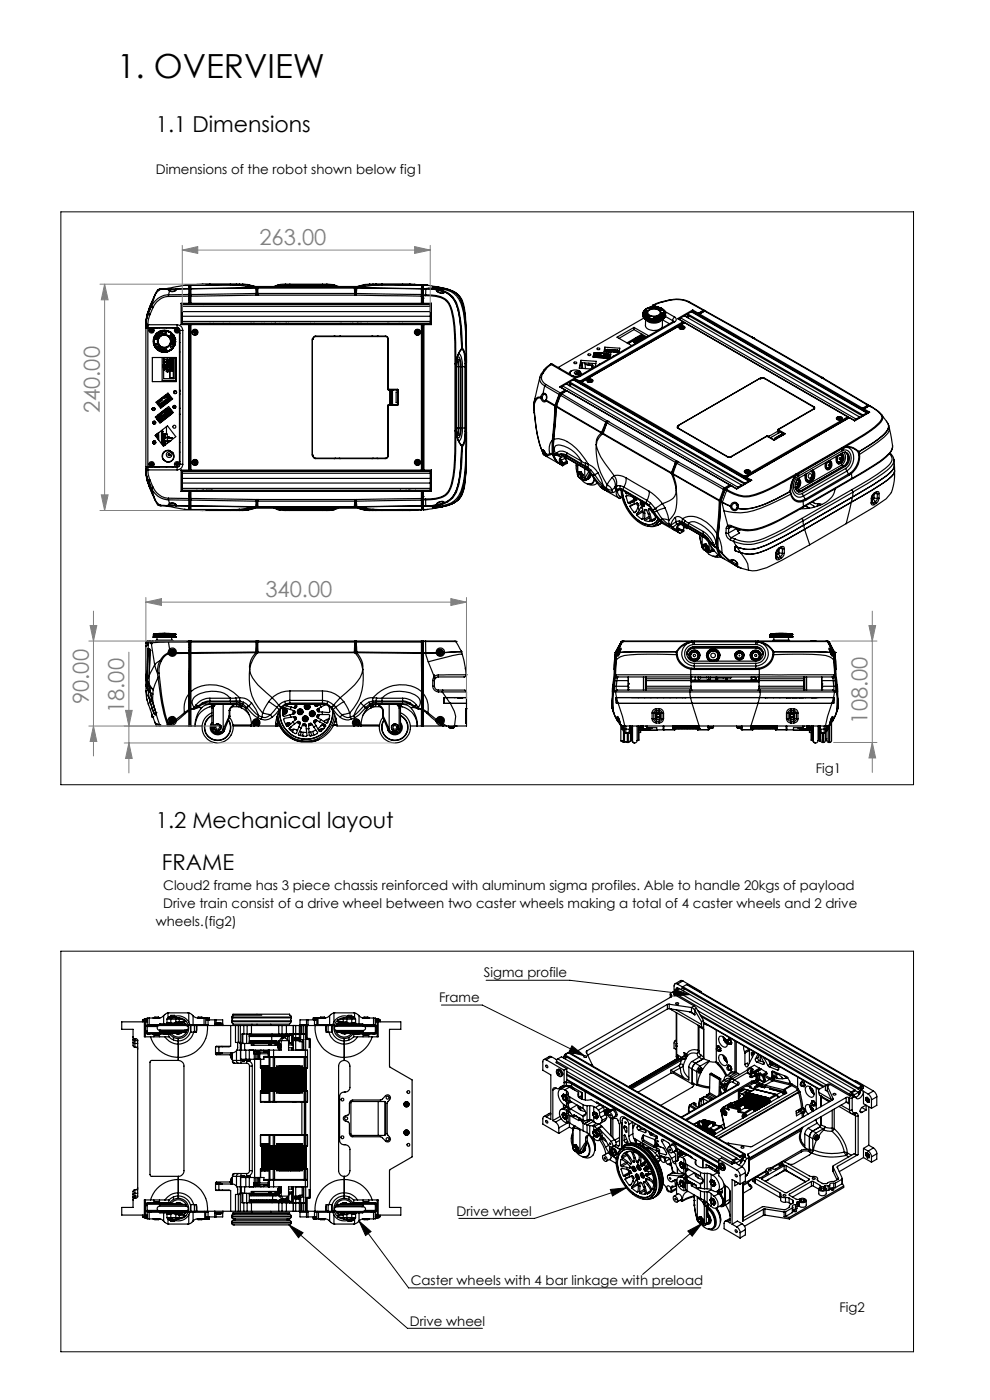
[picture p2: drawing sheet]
<svg xmlns="http://www.w3.org/2000/svg" width="210mm" height="297mm" viewBox="0 0 210 297" stroke-linecap="round" stroke-linejoin="round" font-family="sans-serif">
<defs><g id="words">
<text font-size="7.1" x="24.8" y="16.5">1. OVERVIEW</text>
<g font-size="4.7">
<text x="33.1" y="28.1">1.1 Dimensions</text>
<text x="33.1" y="175.6">1.2 Mechanical layout</text>
<text x="34.3" y="184.6">FRAME</text>
</g>
<g font-size="4.7" fill="#808080">
<text x="55" y="52">263.00</text>
<text x="21.2" y="87.7" transform="rotate(-90 21.2 87.7)">240.00</text>
<text x="56.3" y="126.7">340.00</text>
<text x="18.8" y="149.4" transform="rotate(-90 18.8 149.4)">90.00</text>
<text x="26.3" y="151.3" transform="rotate(-90 26.3 151.3)">18.00</text>
<text x="184" y="153.5" transform="rotate(-90 184 153.5)">108.00</text>
</g>
<g font-size="2.8">
<text x="33.1" y="36.9">Dimensions of the robot shown below fig1</text>
<text x="173" y="164.1">Fig1</text>
<text x="34.6" y="188.9">Cloud2 frame has 3 piece chassis reinforced with aluminum sigma profiles. Able to handle 20kgs of payload</text>
<text x="33.1" y="196.5">wheels.(fig2)</text>
<text x="34.6" y="192.7">Drive train consist of a drive wheel between two caster wheels making a total of 4 caster wheels and 2 drive</text>
<text x="102.6" y="207.3">Sigma profile</text>
<text x="93.1" y="212.5">Frame</text>
<text x="96.8" y="257.9">Drive wheel</text>
<text x="87.1" y="272.6">Caster wheels with 4 bar linkage with preload</text>
<text x="86.9" y="281.2">Drive wheel</text>
<text x="178.1" y="278.2">Fig2</text>
</g>
</g></defs>
<g fill="none" stroke="#000" stroke-width=".25">
<path d="M30.9 68.7h.1M30.9 68.7v31M30.9 69.6h1M31 68.9h.4M31 68.9l.2 .5 .4 .1M31 68.9h.1M31 68.9h-.1a.6 .6 0 0 0 .7 .6M31.2 66.7l-.2 1.8M31.3 66.7l-.4 1.9M31.3 66.6v.1M31.3 66.5v.2M31.3 66.5v.1"/>
<path d="M31.4 68.9h.1M31.4 68.9l.2 .6M31.4 69.6v29.4M31.4 68.9h6.2M31.4 66.4l-.1 .3M31.4 66.5l-.3 1.2-.2 1.2M31.4 66.5h.1M31.4 66.4v.1M31.4 66.1l-.1 .4M31.5 66.6l.3 .1M31.5 66.6l-.5 1.3v1M31.6 69.5h6"/>
<path d="M31.6 65.5h.2M31.6 65.5l-.3 1M31.7 65.9l-.3 .5M31.8 65.5l-.1 .4M31.8 66.7l-.4 1.3v.9M31.9 70l.1 .1M31.9 70v.2M31.9 70v.1M31.9 70.1v.1M31.9 70.1h.1M32 70.1l-.1 .1M32 70.1l.1 .1"/>
<path d="M32 70.1h-.1M32.1 70l-.1 .1M32.1 70.2v.1M32.1 65.1l.3 .2M32.1 65.1l-.6 1.5M32.1 70h.1M32.1 70.2h.1M32.1 70.2v.2M32.1 69.9v.1M32.1 70.3v.1M32.1 70.4h.1M32.1 69.8h.1"/>
<path d="M32.1 69.8v.1M32.1 65h.1M32.1 69.9h.1M32.1 70.3h.1M32.1 69.8v.2M32.1 65v.1M32.2 69.9v.1M32.2 70.3v.1M32.2 69.8v.1M32.2 70.4h.1M32.2 69.8h.1M32.2 70.2v.1"/>
<path d="M32.2 70l.1 .1M32.2 70h.1M32.2 70.2h.1M32.3 75.8h5.1v5.2h-5.1zM32.3 70.1l-.1 .1M32.3 70.1l.2 .1M32.4 70.1h.1M32.4 70.1l.1 .1M32.4 69.6h4.9M32.4 65.3l-.6 1.4M32.5 70v.2M32.5 70l-.2 .1"/>
<path d="M32.5 70l-.1 .1M32.6 72.3v.1M32.6 72.3h.1M32.6 72.4v.1M32.6 72.5h.1M32.6 72.5v.1M32.6 72.4h.1M32.6 72l.1 .1M32.6 72h.1M32.6 72.1h.1M32.6 72.2h.1M32.6 72.6h.1"/>
<path d="M32.6 72.7h.1M32.6 72.8h.1M32.6 72v.1M32.6 72.1v.1M32.6 72.2v.1M32.6 72.7v.1M32.6 72.8v.1M32.6 72.6l.1 .1M32.6 72.2v.2M32.6 71.9l.1 .1M32.6 72.6v.1M32.6 72.9h.1"/>
<path d="M32.6 71.9v.1M32.6 72.9l.1 .1M32.6 71.9h.1M32.7 72.8v.1M32.7 72.7v.1M32.7 72.1h-.1M32.7 72v.1M32.7 71.7v.1M32.7 71.8v.1M32.7 71.8h.1M32.7 72h-.1M32.7 73.1h.1"/>
<path d="M32.7 73h.1M32.7 72.8l-.1 .1M32.7 72.7l-.1 .1M32.7 71.8l-.1 .1M32.7 73v.1M32.7 72.9v.1M32.7 71.9v.1M32.7 71.6v.1M32.7 71.6h.1M32.7 71.7h.1M32.7 71.9h-.1M32.7 73.2h.1"/>
<path d="M32.7 73.1v.1M32.7 73.2v.1M32.7 73.1l.1 .1M32.7 71.5h.1M32.7 71.5l.1 .1M32.7 73.3h.1M32.7 71.5v.1M32.8 73.2v.1M32.8 71.6l-.1 .1M32.8 71.4v.1M32.8 71.6h-.1M32.8 73.3v.1"/>
<path d="M32.8 73.2l-.1 .1M32.8 71.4l-.1 .1M32.8 71.5v.1M32.8 71.4h.1M32.8 73.4h.1M32.8 73.3h.1M32.8 62.8l-.7 2.2M32.8 62.8l-1.2 2.7M32.8 73.4l.1 .1M32.8 71.3h.1M32.8 71.3v.1M32.9 71.3h.1"/>
<path d="M32.9 73.6h.1M32.9 73.5v.1M32.9 71.3h-.1M32.9 71.3l-.1 .1M32.9 71.2h.1M32.9 73.5h.1M32.9 71.2v.1M32.9 73.6l.1 .1M33 62.3l-1.7 4.2M33 73.6l.1 .1M33 71.2h-.1M33 71.1v.1"/>
<path d="M33 71.1h.1M33 73.6v.1M33 73.7h.1M33 71.1l-.1 .1M33 73.7l.1 .1M33.1 73.7v.1M33.1 71.1l-.1 .1M33.1 72.8l.6 .6-.2 .1a1.58 1.58 0 0 0 1.8 .6l.1 .2a1.91 1.91 0 0 1-2.1-.6l-.1 .1zM33.1 71v.1M33.1 71h.1M33.1 73.8h.1M33.1 71l-.1 .1"/>
<path d="M33.1 70.9v.1M33.1 73.8v.1M33.1 73.8l.1 .1M33.1 70.9h.1M33.1 73.9h.1M33.1 69.5l-.2 .1M33.2 70.9h.1M33.2 73.9h.1M33.2 70.9h-.1M33.2 70.9l-.1 .1M33.2 70.8v.1M33.2 70.8h.1"/>
<path d="M33.2 73.9v.1M33.2 73.9l.1 .1M33.2 74h.1M33.3 70.8h-.1M33.3 70.8h.1M33.3 74h.1M33.3 74v.1M33.3 74l.1 .1M33.3 74.1h.1M33.3 70.7v.1M33.3 70.7h.1M33.4 74.1h.1"/>
<path d="M33.4 70.7l-.1 .1M33.4 74.1v.1M33.4 70.7h.1M33.4 70.7h-.1M33.4 69.5l-.1 .1M33.4 61.6l-.6 1.2M33.4 70.6v.1M33.4 74.2h.1M33.4 69.5v.1M33.4 74.1l.1 .1M33.4 70.6h.1M33.5 70.6h.1"/>
<path d="M33.5 74.2v.1M33.5 70.9l1-.5v-.1l.8 .3-.7 .2a1.21 1.21 0 0 0-1.4 1.2l-.3-.1zM33.5 74.2l.1 .1M33.5 70.6l-.1 .1M33.5 74.3h.1M33.5 74.2h.1M33.5 70.5l.1 .1M33.5 70.5v.1M33.5 70.5h.1M33.6 74.3h.1M33.6 70.6h-.1M33.6 70.5v.1"/>
<path d="M33.6 70.5h-.1M33.7 70.4l-.1 .1M33.7 70.4v.1M33.7 74.3h.1M33.7 74.3l.1 .1M33.7 70.5l-.1 .1M33.7 74.4h.1M33.7 70.4h.1M33.8 74.4h.1M33.8 70.4l-.1 .1M33.8 70.4h.1M33.8 70.4h-.1"/>
<path d="M33.8 69.5v.1M33.8 61.3h.1M33.8 74.4l.1 .1M33.9 74.4h.1M33.9 70.4h-.1M33.9 74.4h-.1M33.9 74.5h.1M33.9 74.4v.1M33.9 70.3v.1M33.9 70.3h.1M33.9 70.3l-.1 .1M33.9 61.4l-.6 .6-.5 .8"/>
<path d="M33.9 61.4l-.5 .2M34 74.4v.1M34 70.3l-.1 .1M34 74.4l-.1 .1M34 74.5h.1M34 70.3h.1M34.1 74.5h.1M34.1 70.2v.1M34.1 70.3h-.1M34.1 70.2h.1M34.1 74.5v.1M34.1 61.3l-.7 .3"/>
<path d="M34.1 74.6h.1M34.2 70.2h.1M34.2 70.2h-.1M34.2 74.6h.1M34.2 74.5l.1 .1M34.2 70.2l-.1 .1M34.2 74.5v.1M34.3 74.6h.1M34.3 70.2h-.1M34.3 70.2h.1M34.4 74.6h.1M34.4 70.2h.1"/>
<path d="M34.4 70.2h-.1M34.4 75.8v4.9h2.9v-4.9M34.5 70.1l-.1 .1M34.5 70.1v.1M34.5 70.1h.1M34.5 74.6h.1M34.6 70.1v.1M34.6 70.1h.1M34.6 74.6v.1M34.6 74.6h.1M34.6 70.2h-.1M34.6 70.2h.1"/>
<path d="M34.6 77.5h.1M34.6 77.5l.3 .1M34.6 77.8l.4 .1M34.6 74.7h.1M34.6 77.8h.1M34.6 77.8l.4 .2M34.7 76.7h.1M34.7 77.9l.1 .1-.1 .1zM34.7 77.3h.2zM34.7 70.1h.1M34.7 74.7h.1M34.7 76.8h.3z"/>
<path d="M34.7 76.9v.1M34.7 78.3h.1M34.7 76.9h.3M34.7 76.7h.2M34.7 78.3l.2 .2M34.7 70.1v.1M34.7 76.3h.1M34.7 76.7v-.2l.2 .2M34.7 77.1v.2M34.7 74.6h.1M34.7 70.2h.1M34.7 74.6v.1"/>
<path d="M34.7 77.2v-1.3h2.2v4.4h-2.2v-3M34.7 78.1v.1h.1M34.7 78.1v.2l.2-.1M34.7 78.1l.3 .1h-.1M34.7 78.1l.1 .1M34.8 77.1h-.1M34.8 77l.1 .1M34.8 77l-.1 .3M34.8 77.1v.2l.1-.2M34.8 74.7h.1M34.8 70.1h.1M34.8 70.1v.1"/>
<path d="M34.8 76.3h.1M34.8 77.1v.1zM34.8 77.3l.1 .1M34.8 74.6h.1M34.8 70.2h.1M34.8 74.6v.1M34.8 74.6l.1 .1M34.8 77.1h.1M34.9 76.3h.1M34.9 77.8v.1M34.9 77.8l.1 .1M34.9 78.2h.1"/>
<path d="M34.9 77.3v.1M34.9 77.4h.1M34.9 70.1l-.1 .1M34.9 70.1h.1M34.9 70.1v.1M34.9 74.7h.1M34.9 76.8v.2zM34.9 76.9h.1M34.9 76.5h.1M34.9 76.7h.1M34.9 77.6h.1M34.9 70.2h.1"/>
<path d="M34.9 74.6h.1M34.9 74.6v.1M34.9 77.4l-.3 .1M34.9 77.4l-.2 .1 .2 .1M34.9 76.3h-.2v.1h.1M34.9 77.8h.1M34.9 78.3l.1 .2-.3-.2M34.9 78.3h.1M35 76.3l-.2 .1M35 77.8l-.1 .1M35 77.9v.1M35 77.9h.1"/>
<path d="M35 70.1v.1M35 74.7h.1M35 70.1h.1M35 70.2h.1M35 74.6h.1M35 74.6v.1M35 76.9v.1M35 78h.1M35.1 70.1v.1M35.1 70.1h.1M35.1 70.2h.1M35.1 74.6h.1"/>
<path d="M35.1 74.6v.1M35.2 70.1v.1M35.2 74.6h.1M35.2 70.1h.1M35.2 70.2h.1M35.2 70.1l.1 .1M35.3 70.2h.1M35.3 74.6h.1M35.3 74.6h-.1M35.3 78.8l.3-.1-.2 .1 .2 .1zM35.3 69.5v.1M35.3 76.3h.3"/>
<path d="M35.3 76.3h.1M35.4 76.3l.1 .1M35.4 76.7h.2M35.4 76.7v.1h.2M35.4 77.1l.1 .1M35.4 77.1l.2 .1h-.1M35.4 77.5h.1M35.4 77.7h.1M35.4 77.3h.1M35.4 77.3v.1M35.4 78l.1 .1M35.4 78.3h.2"/>
<path d="M35.4 78.3v.1h.2M35.4 78.6v.1h.3l-.1-.1M35.4 78.6h.2M35.4 70.2h.1M35.4 74.6h.1M35.4 74.6h-.1M35.4 76.5h.3zM35.4 76.9h.3zM35.4 77.7h.3M35.5 76.4h.1M35.5 77.2h.1M35.5 77.3l-.1 .1"/>
<path d="M35.5 77.3h.1M35.5 70.2h.1M35.5 74.6h-.1M35.5 74.6h.1M35.5 77.9l-.1 .1M35.5 77.9l.1 .1M35.5 70.2l.1 .1M35.5 74.5l-.1 .1M35.5 74.5v.1M35.5 77.9v.2M35.5 77.7l-.1 .1M35.6 77.4h.1"/>
<path d="M35.6 78l-.1 .1M35.6 77.5h.1M35.6 70.3h.1M35.6 74.5h-.1M35.6 70.2v.1M35.6 74.5h.1M35.6 74.5v.1M35.6 70.2h.1M35.6 76.4v.1M35.6 77.3v.1M35.6 76.8h.1M35.6 78.4h.1"/>
<path d="M35.6 76.2l-.1 .2M35.6 76.2l.1 .1M35.6 76.3h.1M35.6 76.7v.1M35.6 76.8v.2l-.2 .1M35.6 77l-.2 .1M35.6 78.3v.1M35.6 78.7v.1M35.6 77.7v.1l-.1-.1M35.6 70.2l.1 .1M35.7 76.3l-.1 .1M35.7 77.7l-.1 .2-.1-.2"/>
<path d="M35.7 70.3h.1M35.7 74.5h-.1M35.7 74.5h.1M35.7 77.7h.1M35.7 61.3l-1.8 .1M35.7 61.3l.1 .4 .2 .1M35.7 61.3l.2 .2M35.7 62.5a4.2 4.2 0 0 0-3.6 2.6M35.7 62.5v.4M35.7 62.9a3.7 3.7 0 0 0-3.3 2.4M35.8 70.3v.1M35.8 74.4l-.1 .1"/>
<path d="M35.8 74.4v.1M35.8 61.3l-1.9 .1M35.8 61.3h-.1M35.8 61.3l.1 .2M35.8 70.3h.1M35.8 74.5h.1M35.8 74.5h-.1M35.8 70.4h.1M35.8 74.4h.1M35.8 70.3l.1 .1M35.9 61.5l.2 .3M35.9 70.4l.1 .1"/>
<path d="M35.9 74.4h-.1M35.9 70.4h.1M35.9 74.4h.1M35.9 74.4l-.1 .1M35.9 61.5h.1M35.9 61.5h1.3M36 70.4h-.1M36 70.4h.1M36 74.4h.1M36 74.4h-.1M36 61.8l-.3 .7M36 61.8h.1"/>
<path d="M36 76.1h.8v4h-.8zM36 70.5l.1 .1M36 74.3l-.1 .1M36 70.4v.1M36 74.3v.1M36 74.3h.1M36.1 70.4l-.1 .1M36.1 70.4v.1M36.1 74.3l-.1 .1M36.1 70.6h.1M36.1 74.3h-.1M36.1 70.5v.1"/>
<path d="M36.1 74.3h.1M36.1 70.5h.1M36.2 70.6l.1 .1M36.2 74.2l-.1 .1M36.2 70.5v.1M36.2 70.5l-.1 .1M36.2 70.5h.1M36.2 70.6h.1M36.2 74.2h.1M36.2 74.2v.1M36.2 74.3h.1M36.2 74.3h-.1"/>
<path d="M36.2 71a1.94 1.94 0 0 1 .5 2.1h.2l-.7 .6 .2-.7a.95 .95 0 0 0 0-1.5l-.3-.3zM36.3 70.7h.1M36.3 74.1l-.1 .1M36.3 70.6v.1M36.3 74.1v.1M36.3 74.2h-.1M36.3 70.6h.1M36.3 74.2h.1M36.3 70.7l.1 .1M36.3 74.1h.1M36.4 70.7h-.1M36.4 70.7h.1"/>
<path d="M36.4 74.1h.1M36.4 74.1h-.1M36.4 70.8h.1M36.4 74l-.1 .1M36.4 70.7v.1M36.4 74v.1M36.4 74h.1M36.5 70.8v.1M36.5 73.9l-.1 .1M36.5 70.8h.1M36.5 73.9v.1M36.5 73.9h.1"/>
<path d="M36.5 70.9l.1 .1M36.5 70.9h.1M36.6 71l.1 .1M36.6 73.8l-.1 .1M36.6 73.8h.1M36.6 70.9h.1M36.6 71h.1M36.6 73.9h-.1M36.6 69.5l.2 .1M36.6 73.8v.1M36.6 70.9v.1M36.6 70.9l.1 .1"/>
<path d="M36.7 71.1v.1M36.7 73.7l-.1 .1M36.7 73.7h.1M36.7 73.7v.1M36.7 71h.1M36.7 71.1h.1M36.7 73.8h-.1M36.7 73.8h.1M36.7 71v.1M36.7 71.2h.1M36.7 73.6v.1M36.7 73.6h.1"/>
<path d="M36.7 71.1l.1 .1M36.8 71.2v.1M36.8 73.6h-.1M36.8 73.6h.1M36.8 71.2h.1M36.8 73.6l-.1 .1M36.8 76.2h-.7v.2h.7M36.8 76.4h-.7v.3h.7M36.8 76.8h-.7v.2h.7M36.8 77h-.7v.3h.7M36.8 77.4h-.7v.2h.7M36.8 77.6h-.7v.3h.7"/>
<path d="M36.8 78h-.7v.2h.7M36.8 78.2h-.7v.3h.7M36.8 78.6h-.7v.2h.7M36.8 71.3l.1 .1M36.8 73.5v.1M36.8 73.5h.1M36.8 71.3h.1M36.9 71.4v.1M36.9 73.4l-.1 .1M36.9 73.4h.1M36.9 71.3v.1M36.9 71.4h.1"/>
<path d="M36.9 71.5v.1M36.9 73.3v.1M36.9 73.3h.1M36.9 71.5h.1M36.9 71.6l.1 .1M36.9 73.2v.1M36.9 73.2l.1 .1M36.9 73.2h.1M36.9 71.6h.1M36.9 71.4l.1 .1M37 71.7v.1M37 73.1l-.1 .1"/>
<path d="M37 73.3h.1M37 73.3h-.1M37 73.1v.1M37 73.1h.1M37 71.5h.1M37 71.5l-.1 .1M37 71.7h.1M37 71.5v.1M37 71.8v.1M37 71.9v.1M37 72.9v.1M37 73v.1"/>
<path d="M37 73.2h.1M37 72.9l.1 .1M37 72.9h.1M37 71.6v.1M37 71.6h.1M37 71.8h.1M37 71.9h.1M37 73.2v.1M37 72l.1 .1M37 72.8v.1M37 73h.1M37 72.8l.1 .1"/>
<path d="M37 72.8h.1M37 72h.1M37.1 72.1h.1M37.1 72.1v.1M37.1 72.2v.2M37.1 72.4v.1M37.1 72.5h.1M37.1 72.5v.1M37.1 72.6v.1M37.1 72.7l-.1 .1M37.1 72.9h.1M37.1 72.7v.1"/>
<path d="M37.1 72.4h.1M37.1 72.2v.1M37.1 71.8l-.1 .1M37.1 71.9h.1M37.1 72.9v.1M37.1 71.9v.1M37.1 71.8v.1M37.1 71.9l-.1 .1M37.1 72.8h.1M37.1 72.7h.1M37.1 72.6h.1M37.1 72.2h.1"/>
<path d="M37.1 72v.1M37.1 72h.1M37.1 72.8v.1M37.1 72.3v.1M37.1 72.3h.1M37.2 61.5h.1M37.2 61.5v.1M37.2 61.6a.9 .9 0 0 1-1.1 .2M37.3 70l.1 .1M37.3 70v.2M37.3 70v.1M37.3 70.1h.1"/>
<path d="M37.3 70.1v.1M37.4 70.1l.1 .1M37.4 70.1l-.1 .1M37.4 61.3h-1.6M37.4 61.3l-.2 .2M37.4 70.1h.1M37.4 61.3h.1M37.4 61.3a1.05 1.05 0 0 1-1.4 .5M37.4 70.1h-.1M37.5 70l-.1 .1M37.5 70.2v.1M37.5 70h.1"/>
<path d="M37.5 69.9v.1M37.5 70.3v.1M37.5 70.4h.1M37.5 69.8h.1M37.5 69.8v.1M37.5 69.9h.1M37.5 70.2h.1M37.5 70.3h.1M37.5 69.8l.1 .2M37.6 68.9a1.2 1.2 0 0 1 1.2 1.2M37.6 68.9v.6M37.6 69.5a.6 .6 0 0 1 .6 .6"/>
<path d="M37.6 70.3v.1M37.6 69.9v.1M37.6 69.8l-.1 .2M37.6 70l.1 .1M37.6 70.2v.1M37.6 69.8v.1M37.6 70h.1M37.6 70.2h.1M37.7 70.1l-.1 .1M37.7 70.1l.2 .1M37.7 70.1h.1M37.8 70.1h-.1"/>
<path d="M37.8 70.1l.1 .1M37.8 70.1h.1M37.9 70v.2M37.9 70l-.2 .1M37.9 70l-.1 .1M38.1 70.3v27.9M38.1 70.7h.1M38.1 74.7h.1M38.1 72.7h.1M38.2 70.1h.6M38.2 70.1v28.4M38.4 64.3l.2 .2"/>
<path d="M38.4 68.9h1.6M38.4 64.3h1.7M38.4 64.3v4.6M38.6 68.7l-.2 .2M38.6 68.7h1.5M38.6 64.5h1.4M38.6 64.5v4.2M38.6 68.6h52.8M38.6 64.6h52.8M38.7 68.2v.4M38.7 64.6v.4M38.7 65v3.2"/>
<path d="M38.7 67.1h52.6M38.7 68.2h52.6M38.7 65h52.6M38.7 66.1h52.6M38.8 70.1v28.4M39.3 60.5l-4 .7-1.5 .1M40 68.9v30.8M40.1 60.4v.1M40.1 60.4l-.9 .1h.9M40.1 60.5v.7M40.1 60.4h.1M40.1 62.5v.3"/>
<path d="M40.1 62.5h.1M40.1 62.8h.1M40.1 64.3h.1M40.1 64.3l-.1 .2M40.1 61.3v1.2M40.1 61.3h.1M40.1 61.2v.1M40.1 62.5h-4.4M40.1 62.8l-4.4 .1M40.1 62.8v1.5M40.1 61.3h-2.7M40.1 61.2l-2.7 .1"/>
<path d="M40.1 68.7l-.1 .2M40.1 63.2h.1M40.1 63.5h.3M40.1 63.4h.3M40.1 68.7v31M40.1 63.8h.3M40.4 68.9h.1M40.4 62.8h.1M40.4 62.6v.2M40.4 64.3h.1M40.4 64.3l.1 .2M40.4 61.4v1.2"/>
<path d="M40.4 61.4h.1M40.4 60.6v.7M40.4 60.6h.1M40.4 63.2h-.3M40.4 71.9l-.3 .3M40.4 62.8v1.5M40.4 68.9v30.8M40.5 60.4h.2M40.5 60.4l-.1 .1M40.5 68.7v.2M40.5 68.7l-.1 .2M40.5 62.5v.3"/>
<path d="M40.5 62.5l-.1 .1M40.5 64.3v.2M40.5 61.3v1.2M40.5 61.3l-.1 .1M40.5 60.5v.7M40.5 60.5h10.3M40.5 61.2l-.1 .2M40.5 60.5l-.1 .1M40.5 60.4v.1M40.5 61.2v.1M40.5 62.8v1.5M40.5 68.9v30.8"/>
<path d="M40.5 68.7h48.9M40.5 68.9h48.9M40.5 64.3h48.9M40.5 64.5h48.9M40.8 60.4h8.1M41.2 70.6h.1M41.2 70.4v.2M41.2 70.4h.1M41.2 70.4h-.1v.2h.2M41.3 70.4h-.1M41.3 70.4h.1M41.3 70.6h.1"/>
<path d="M41.3 70.4v-.2h.2l-.1 .2M41.3 70.6v.2h.1v-.2M41.3 60.4h.6zM41.4 70.4h.1M41.4 70.6h.1M41.5 70.4h.1M41.5 70.6h.1M41.5 70.4v.2M41.5 70.6h-.1M41.5 70.4h.2v.2h-.2M41.8 64.5v.1M42 60.3h.9"/>
<path d="M42.7 64.5l.5 .1M42.9 60.3h1.6M43 60.3l-1.2 .1M43 60.3h-.1M43 60.3h1.5M43.9 64.5l-.2 .1M44.5 60.3v.1M44.5 60.3h.1M44.5 60.3h7M44.6 68.6v.1M44.9 64.5v.1M45 64.5v.1"/>
<path d="M45.3 68.6v.1M47.3 68.6v.1M48.8 68.6v.1M48.9 60.4h1.1M48.9 60.3v.1M48.9 60.3h.1M50 60.4l.8 .1M50.2 60.3l-.2 .1M50.2 60.3h.1M50.2 60.3l.7 .1M50.8 60.3l.1 .1M50.8 60.5l1.9 .3"/>
<path d="M50.9 60.4l-.1 .1M50.9 60.4h.7M51.5 60.3l1 .1M51.5 60.3l.1 .1M51.6 60.4l1.1 .1M52.5 60.4l.2 .1M52.5 60.4h.1M52.5 60.4l1.6 .4M52.5 60.4l.3 .1M52.7 60.5h.1M52.8 60.5l.3 .3M52.8 60.5l1.2 .3"/>
<path d="M53 60.8l1.3 .3M53 60.8l1.6 .2M53 60.8h24M53 60.8h-.9M53.2 68.6l-.1 .1M53.4 68.6v.1M53.8 68.6v.1M53.9 68.6v.1M54.2 61.1l.2 1.2M54.2 61.1l-13.7 .2M54.2 61l-13.7 .2M54.2 61v.1"/>
<path d="M54.2 61.1h.3M54.2 61h.6M54.4 62.3v.3M54.4 62.6l-13.9 .2M54.4 62.3l-13.9 .2M54.4 62.3h.2M54.4 62.3h.1M54.4 62.6h.1M54.4 62.6h.2M54.5 61.1l-.1 1.2M54.5 61v.1M54.6 61.1v1.2"/>
<path d="M54.6 61v.1M54.6 61.1h-.1M54.6 62.3v.3M54.6 62.6h.1M54.6 62.6h20.6M54.6 62.3h.1M54.6 62.3h20.6M54.8 61.1l-.2 1.2M54.8 61.1h20.4M54.8 61v.1M54.8 61h20.4M55.6 68.6v.1"/>
<path d="M56.1 68.6v.1M57.6 68.6v.1M58.2 68.6v.1M58.5 68.6v.1M59.1 60.4l-.4 .4M59.1 60.6l.3-.2-1.3 .4M59.1 60.6h.1M59.1 60.6l-.8 .2M59.1 60.6l-.1 .2M59.4 68.6v.1M60.4 60.5h1.1M60.4 60.5l-1.3 .1"/>
<path d="M60.5 60.3l-1.1 .1-.3 .2M60.6 68.6v.1M60.8 68.6v.1M61.2 68.6l-.5 .1M61.5 60.5h6.9M61.5 60.3h-.9l-.2 .2M61.5 60.3v.2M61.5 60.5v.3M61.5 60.3h6.9M65.9 68.6l.5 .1M66.4 71.9a.6 .6 0 0 1 .6-.6h14.7a.6 .6 0 0 1 .7 .6v10.8M66.4 72l-.1 .1"/>
<path d="M66.4 72l.1-.4 .4-.2h14.8a.49 .49 0 0 1 .6 .5v10.7l.1 .2M66.4 71.9v.1M66.4 71.9v24.8M66.7 68.6v.1M68.4 60.5h1.1M68.4 60.3v.2M68.4 60.3h.9M68.4 60.5v.3M69.3 60.3l1.1 .1M69.3 60.3l.2 .2M69.5 60.5l1.3 .1M70.4 60.4l1.4 .4"/>
<path d="M70.4 60.4l.4 .2M70.8 60.6h.1M70.8 60.6l.4 .1M70.8 60.6l.1 .2M70.9 71.3l.3 .1M70.9 60.4l.3 .3M71.2 60.7l.1 .1M71.2 60.7l.3 .1M72.2 68.6v.1M72.2 71.3l-.2 .1M72.4 68.6v.1M74.4 68.6v.1"/>
<path d="M74.8 68.6v.1M74.9 68.6v.1M75.2 61.1v1.2M75.2 61v.1M75.2 61h.2M75.2 62.3v.3M75.2 62.3h.1M75.2 62.6h.1M75.3 62.3h.2M75.3 62.6h.2M75.3 62.3v.3M75.3 61.1h.1"/>
<path d="M75.3 61.1v1.2M75.3 61v.1M75.4 61l-.1 .1M75.4 61h.1M75.4 61.1l.1 1.2M75.4 61.1h.3M75.4 61v.1M75.4 61h.3M75.5 62.3v.3M75.5 62.3h.1M75.5 62.6h.1M75.6 62.3v.3"/>
<path d="M75.6 62.3l13.8 .2M75.6 62.6l13.8 .2M75.7 61.1l-.1 1.2M75.7 61.1l13.7 .2M75.7 61l13.7 .2M75.7 61v.1M75.7 68.6v.1M75.9 68.6v.1M76 68.6v.1M76.2 68.6v.1M76.5 68.6l.1 .1M76.7 68.6l.1 .1"/>
<path d="M76.9 60.8l-1.6 .2M77 60.8l.4 .1M77 60.8h.1M77 60.8l-1.4 .3M77.2 60.5l-.4 .3M77.2 60.5l-1.3 .3M77.2 60.5h.1M77.4 60.4l-1.6 .4M77.4 60.4l-.2 .1M77.4 60.4h.1M77.5 60.4l-.3 .1M78 68.6l-.5 .1"/>
<path d="M78.2 60.4l-1 .1M78.5 60.3l-1 .1M78.5 60.3l-.3 .1M78.5 60.3h6.9M78.9 71.3l.3 .1M79 60.4l.1 .1M79 60.4h-.8M79.1 60.5l-1.9 .3M79.1 60.3l-.1 .1M79.7 60.3l.2 .1M79.7 60.3l-.7 .1M79.8 60.3h-.1"/>
<path d="M79.9 60.4l-.8 .1M80.2 71.3l-.2 .1M81 60.4h8.4M81 60.4h-1.1M81 60.3v.1M81 60.3h.1M82.2 68.6v.1M82.3 74.7l.1 .3M82.3 79.5l.1 .3M82.4 73.6l-.1 .3M82.4 78.4l-.1 .3M82.4 68.6v.1"/>
<path d="M82.6 68.6v.1M84.7 68.6v.1M84.9 64.5v.1M84.9 64.6h1.2M85.4 68.6v.1M85.4 60.3v.1M85.4 60.3h1.6M85.4 60.3h.1M85.4 60.3h1.5M86 64.5l.1 .1M86.9 60.3h1M86.9 60.3h.1"/>
<path d="M87 60.3l1 .1M87.2 64.5l-.5 .1M87.9 60.3l.7 .1M87.9 60.3l.1 .1M88 60.4h.6M88.2 64.5v.1M88.4 70.6h.1M88.4 70.4v.2M88.4 70.4h.1M88.4 70.4h-.1v.2h.1M88.5 70.6h.1M88.5 70.4h-.1"/>
<path d="M88.5 70.4h.1M88.5 70.6v.2h.1v-.2M88.6 70.4h.1M88.6 70.6h.1M88.6 70.4v-.2h-.1l-.1 .2M88.7 70.4h.1M88.7 70.6h.1M88.7 70.6h-.1M88.7 70.4v.2M88.7 70.4h.2v.2h-.2M89.4 68.7v.2M89.4 68.7l.2 .2"/>
<path d="M89.4 68.9h.2M89.4 62.5v.3M89.4 62.5l.2 .1M89.4 62.8h.2M89.4 64.3h.2M89.4 64.3v.2M89.4 61.3v1.2M89.4 61.3l.2 .1M89.4 61.2l.2 .2M89.4 61.2v.1M89.4 62.8v1.5M89.4 68.9v30.8"/>
<path d="M89.4 60.4l.2 .1M89.4 60.5h-10.3M89.4 60.5v.7M89.4 60.5l.2 .1M89.4 60.4v.1M89.6 62.6v.2M89.6 64.3l-.2 .2M89.6 61.4v1.2M89.6 61.4h.1M89.6 60.6v.7M89.6 60.6h.1M89.6 63.2h.1"/>
<path d="M89.6 71.9l.1 .3M89.6 63.4h.1M89.6 62.8v1.5M89.6 68.9v30.8M89.6 63.8h.1M89.6 79.9h.1M89.6 63.5h.1M89.7 62.7h.1M89.7 62.6v.1M89.7 64.3l.2 .2M89.7 64.3h.1M89.7 68.7l.2 .2"/>
<path d="M89.7 61.3v1.3M89.7 61.3h.1M89.7 63.2h.1M89.7 62.7v1.6M89.7 68.7v31.2M89.7 68.7h1.7M89.8 60.4l-.1 .1M89.8 60.4l.9 .1M89.8 62.5v.2M89.8 62.5h.5M89.8 61.3v1.2M89.8 61.3h.5"/>
<path d="M89.8 62.5l-.1 .1M89.8 64.3l.1 .2M89.8 61.3h-.1M89.8 61.2v.1M89.8 60.5v.7M89.8 61.2l-.1 .1M89.8 60.5l-.1 .8M89.8 60.4h.1M89.8 60.5h.9M89.8 60.4v.1M89.8 62.7v1.6M89.8 64.3h1.7"/>
<path d="M89.8 62.7h.5M89.9 68.9h1.6M89.9 64.5h1.5M89.9 68.9v30.8M90.3 62.5a7.5 7.5 0 0 1 4.2 1 4.3 4.3 0 0 1 1.4 2.4 49.1 49.1 0 0 1 .8 11.1M90.3 62.7a7.5 7.5 0 0 1 4.1 .9 3.8 3.8 0 0 1 1.3 2.3 40.4 40.4 0 0 1 .8 11.3M90.3 62.5v.2M90.3 61.2v1.3M90.3 61.3l2.2 .2M90.7 60.5l3.1 .6-.8-.2M90.8 61.2h-.5l2.2 .2M90.8 61.2a7.3 7.3 0 0 1 5.2 1.7l.8 1.2a31.3 31.3 0 0 1 1.3 10"/>
<path d="M91.3 68.2v.4M91.3 64.6v.4M91.3 65v3.2M91.4 68.7l.1 .2M91.4 64.5v4.2M91.5 64.3l-.1 .2M91.5 64.3v4.6M91.8 60.9h1.2M91.8 60.9v.1M91.8 60.9l.3 .1M92 61l.1 .1M92.1 61.1l.9 .1"/>
<path d="M92.1 61.1l-1.3 .1M92.5 61.5a1.24 1.24 0 0 0 1.8 .6v-.2M92.5 61.4l1.1 .2 .7 .3M92.5 61.5l.2 .1M92.5 61.4v.1M92.5 61.4l.2 .2M92.7 61.6a1.18 1.18 0 0 0 1.3 .5M92.7 61.6l.6 .1 .7 .4M93 61.2a5 5 0 0 1 5.1 4.1 49.7 49.7 0 0 1 .8 11.7M93 60.9v.3M93.9 61.1l2 .6M93.9 61.3l-.1-.2a4.6 4.6 0 0 1 4.3 3.7 29.4 29.4 0 0 1 .8 7.6l.1 4.4"/>
<path d="M94 62.1h.1M94.3 61.9a5.2 5.2 0 0 1 3 4.7 40.1 40.1 0 0 1 .6 7.3M94.3 61.9l-.3 .2M94.3 61.9h.1M95.8 61.7a4.3 4.3 0 0 1 2.5 3.2 65.8 65.8 0 0 1 .7 11.9M96 61.7a3.9 3.9 0 0 1 2.2 2.9l.5 3.6M96.1 61.8l.3 .1a4.1 4.1 0 0 1 2.1 3.4l.4 4.4M96.5 77.2h.2M96.5 77.2v14.2M96.7 77.4h.1M96.7 77.8a2.49 2.49 0 0 1 .6-2.1 2.85 2.85 0 0 1 .5 2.1M96.7 77.8h.1"/>
<path d="M96.7 77v14.6M96.7 77.2v.2M96.8 76.6v.1M96.8 76.6l-.1 .4M96.8 76.7l-.1 .5M96.8 77.8l.1-1 .4-.6 .3 .6v1M96.8 77.8h.8M96.8 77.8v13M97 76.4l.3 1v13.8l-.3 1M97.1 75.3l.3-.2a3.2 3.2 0 0 1 .7 2.7M97.6 77.8v13M97.8 77.8h.3"/>
<path d="M97.8 77.8v13M97.9 74l-.6 .9-.5 1.7M97.9 74.2l-.8 1.3-.3 1.2M97.9 74v.2M97.9 74.2h.1a3.7 3.7 0 0 1 .6 2.7v14.6a4.7 4.7 0 0 1-.6 2.9h-.1M97.9 73.9v.1M97.9 73.9h.1M97.9 73.9h.2a3.8 3.8 0 0 1 .6 2.9v.3M97.9 73.9v.3M98.1 77.8h.6M98.1 77.8v13M98.7 77v14.5"/>
<path d="M98.9 77v14.6M98.9 77h-.2M99 76.8v15M114.8 79.3l-.3 .8M115.1 79.2a1.52 1.52 0 0 0 .7 2.4M115.1 79.2l-.3 .1M115.4 78.5l-.6 .8M115.7 78.4l-.3 .1M115.7 78.4l-.6 .8M116.7 77.3l-1.3 1.2M116.7 77.3h.6M116.7 77.3h.1"/>
<path d="M116.7 77.3h.2M116.9 77.3l-1.2 1.1M116.9 77.3h.1M116.9 77.3h.4M116.9 77.3l4.4 2.6M117.3 77.3l4.3 2.5M118.6 78.1l.3 .1M120.8 79.1h.1M120.8 79.1v.1M120.8 79.3v.1M120.8 79.2l.1 .2M121.2 78.7l-.4 .4"/>
<path d="M121.3 79.9a2.12 2.12 0 0 0 1.7 0M121.6 79.8h1.1M121.6 79.8l-.3 .1M121.8 76.8l.5 .1a.31 .31 0 0 1-.3 .2 .31 .31 0 0 1-.3-.2zM121.8 79a.63 .63 0 0 1 .7-.2 .63 .63 0 0 1 .5 .4 .67 .67 0 0 1-1.2-.2zM122.2 79.2v.2M122.3 79.1l.1 .2M122.3 79.1h.1M122.6 79.1h.1M122.6 79.1v.1l-.2 .1M122.6 79.2v.2M122.7 79.8l.3 .1"/>
<path d="M122.9 78.7l.2 .2M123.1 78.9a1.52 1.52 0 0 0-2.3 .3M123.1 78.9l.1 .3M123.2 79.2a1.3 1.3 0 0 1-1.6 .6M123.2 76.4v.5M123.2 79.2l.1 .2M123.2 76.4l-.3 1.7 2.5 .2M123.2 76.4l3.3 .3-.2 1.1M123.2 76.9l-.3 1.2M123.2 76.9l3.2 .2M123.3 79.4l-.1 .2M123.3 79.4h.1"/>
<path d="M123.3 79.4l-.1 .1M123.4 76.9v1.2M123.5 76.9l.1 1.2M124.1 77.2l.1 1M124.7 75.2a.29 .29 0 0 1 .4-.2 .29 .29 0 0 1 .1 .4h-.4zM124.9 77.4l-.5-.1-.4-.3 .3 .3 .6 .2M124.9 77.5h.8M124.9 77.4v.1M124.9 77.4l.8 .1M124.9 77v.4M125.5 77.5v.7M125.5 77.5l.3 .1"/>
<path d="M125.7 77.5l.1 .1M125.8 77.6v.5M125.9 75.6v.2M126 74.9l-.2 .9 3.5 .2M126 74.9h.5M126 74.9v.2M126.1 75.3v.3l.2 .1M126.1 75.3l.1 .1 2.7 .2M126.2 75.1h-.2l-.1 .4 .3 .3 2.8 .2 .3-.2M126.2 75.3l2.8 .2M126.2 75.3h.1M126.3 75l-.1 .3"/>
<path d="M126.3 75v.3M126.3 75.7l2.6 .1M126.3 75h.1M126.3 75v.7M126.4 74.9l-.2 .1-.1 .3M126.4 74.9h.1M126.4 75v.4M126.4 74.9h2.3l.2 .2M126.5 75h-.1M126.5 75v.4M126.7 74.9l-.2 .1M126.7 74.9v.5"/>
<path d="M126.7 73.9h.5a.25 .25 0 0 1-.3 .3 .25 .25 0 0 1-.2-.3zM126.8 74.9h-.1M126.8 74.9l1.8 .1M126.8 74.9v.5M127.1 75.3h.1M127.1 75.3h.2M127.1 75.3v.1M127.3 75.2v.1M127.3 75.1v.1M127.3 75.1h-.2l.2 .1M127.3 75.2h.1M127.3 75.3h.1"/>
<path d="M127.3 75.2l.1 .3v-.4h-.4v.3M127.3 77.2l-.2 .1M127.3 75.3v.1M128 75.5v-.4l.3 .1v.3M128.1 75.3h.1M128.1 75.3v.1M128.1 75.4h.2M128.1 75.3l.2-.1v.1M128.1 75.4v.1M128.1 75.3h.2M128.3 75.4h.1M128.3 75.3v.1"/>
<path d="M128.3 75.3h.1M128.3 75.4v.1M128.3 74.3v.3M128.3 73.7v.5M128.3 73.7l3.2 .2-.2 .9-3.2-.2zM128.3 74.2h.5M128.3 74.2l-.1 .4M128.4 74.3v.3zM128.5 74.3l.2 .1M128.6 74.6h.1M128.6 74.4h.2M128.6 75h.1"/>
<path d="M128.6 75v.5M128.7 74.4v.2M128.7 74.4l-.1 .2M128.7 75l.1 .1M128.7 75v.5M128.7 74.4v.1M128.8 74.4l2.2 .1M128.8 74.4h-.1M128.8 74.1l2.2 .2v.2M128.8 74.2v.2M128.8 74.2l2.2 .1M128.8 74.1v.1"/>
<path d="M128.8 75.1l.1 .1M128.8 75.1v.5M128.9 75.1h.7l-.2 .9v-.5M128.9 75.6v.2M128.9 75.1h.1M128.9 75.2h.1M128.9 75.2v.4M128.9 75.1l.3 .1M129 74.5h.6v.2M129 75.2v.3M129 74.5h.1M129 74.5v.1"/>
<path d="M129.1 74.6h.1M129.1 75.7l-.2 .1M129.1 75.5l-.2 .1M129.1 74.6h.4M129.1 75.5v.2M129.1 75.6h.1M129.1 75.6v.1M129.2 75.2l.2 .3M129.2 75.5h.1M129.2 75.2v.3M129.2 75.5l-.1 .2M129.2 75.2l-.1 .3"/>
<path d="M129.3 75.8v.2M129.4 75.5l-.1 .3M129.4 75.6h.1M129.5 74.6h.1M130.2 74.6h.6v.2M130.2 74.5v.2M130.2 74.5v.1M130.3 74.7h.1M130.3 75.5l-.2 .1M130.3 74.7h.4M130.7 74.7h.1M130.7 74.7v.1"/>
<path d="M131 74.5v.1M131 74.6h.1M131 74.3v.2M131 74.5l.1 .1M131 74.3l.4 .1M131.1 74.6h.1M131.1 74.6v.2v-.2M131.3 74.5l-.2 .1M131.3 74.5h.1M131.3 74.5l-.1 .3M131.3 74.5v.3zM134.4 72.2h.1"/>
<path d="M134.4 72.1v.1M134.4 72.2l-1.2 .7M134.4 72.2l.1 .2M134.4 72.1l.1 .2 .2-.1M134.4 72.1l.1 .2M134.5 72.1h.1M134.5 72.1v.1M134.5 72.2h.1M134.5 69.5v.4M134.5 72.3v.1M134.5 72.1l-.1 .1M134.5 69.5l3.1 1.7"/>
<path d="M134.5 69.5l-3.6 2 3.1 1.8M134.5 69.9l-3.2 1.9M134.5 69.9l2.7 1.6M134.5 72.6h.1M134.5 72.6l.1 .2M134.5 72.6l.3 .1M134.6 72.1h.1M134.6 72.7h.1M134.6 72.6l.1 .1M134.6 72.6v.1M134.6 72.2h.1M134.6 72.8h.1"/>
<path d="M134.6 72.1h-.1M134.6 72h.1M134.7 72h.1M134.6 72v.1M134.6 72.1l-.1 .3M134.6 72.6l.2 .1M134.6 72.1l-.1 .2M134.6 72.6h.1M134.6 72.6l.3 .1M134.7 72.1v.1M134.7 72.6h.1M134.7 72.2h.1"/>
<path d="M134.7 72.5h.2M134.7 72.5l.2 .1M134.7 72.6h.2M134.7 72.7h.1M134.8 72l-.1 .1M134.8 72h.1M134.8 71.9h.1M134.8 72v.2v-.2M134.8 71.9l-.1 .2M134.8 72h-.1M134.8 72.6l.1 .1M134.8 71.9v.2"/>
<path d="M134.8 72l.1 .1M134.9 72h.1M134.8 72.5l.2 .1M134.8 72.5h.2M134.9 72.7h.1M134.9 72.5v.1M134.9 72.5l-.2 .1M134.9 72.6h-.1M134.9 72.6h.1M134.9 72.4l-.1 .1M134.9 72.4v.3M134.9 72v.1"/>
<path d="M134.9 72.1h-.1M134.9 72.1h.1M134.9 72.4h.1M134.9 72.4v.1M134.9 72.5h.1M134.9 71.8h.1M134.9 72l.1 .1M134.9 71.8l.1 .1M135 72.5h.1M135 72h.1M135 72l-.1 .1M135 71.9h.1"/>
<path d="M135 72.5v.1M135 71.9l-.2 .1M135 71.9v.1M135 71.8l.2 .1M135 72.4v.1M135 72.4l.1 .1M135 72.4h.1M135 71.9h.2M135.1 72.4l-.2 .1M135.1 72.4v.1M135.1 72.3v.1M135.1 72.5h.1"/>
<path d="M135.1 72.4h.1M135.1 72.3h.1M135.1 72.3h.2M135.1 71.7h.1M135.1 71.8h.1M135.1 71.7v.1M135.1 72.3v.2M135.1 71.8h-.1M135.1 71.7l.2 .1M135.2 71.7h.1M135.2 71.9h.1M135.2 71.7v.1"/>
<path d="M135.2 71.8h.1M135.2 72.4l-.1 .1M135.2 72.4h.1M135.2 71.7v.2M135.2 71.9l-.2-.1 .1 .1M135.2 71.8v.1M135.2 71.7l.1 .1M135.2 72.2h.1M135.2 72.2h.2M135.3 72.4h-.2M135.3 72.4h.1M135.3 71.7h.1"/>
<path d="M135.3 71.6h.1M135.3 71.6l-.1 .1M135.3 71.7h-.1M135.3 71.6v.1M135.3 72.3v.1M135.3 72.4h-.1M135.3 72.3h.1M135.3 72.3l-.2 .1M135.3 72.3l-.1 .1M135.3 71.8h.1M135.3 71.8h-.1M135.3 72.1l.1 .1"/>
<path d="M135.3 72.1l.3 .2M135.3 72.1h.1M135.4 71.7h.1M135.4 72.3v.1M135.4 71.7l-.1 .1M135.4 71.6l-.2 .1M135.4 71.6l.2 .1M135.4 71.7h-.1M135.4 71.6h.1M135.4 71.8h-.1M135.4 72.4h.1M135.4 72.3h.1"/>
<path d="M135.4 72.2v.1M135.4 71.6v.1M135.4 71.8h.1M135.4 72.2h.1M135.4 71.7v.1M135.5 71.5h.1M135.5 72.2l-.1 .1M135.5 71.5l.1 .1M135.5 72.2h.1M135.5 72.3v.1M135.5 71.5l.2 .1M135.5 71.6h.1"/>
<path d="M135.5 72.2v.1M135.5 72.1h.1M135.5 71.6h-.1M135.5 72.3h.1M135.5 71.5h.2M135.6 71.5h.1M135.6 71.6h.1M135.6 72.3h.1M135.6 71.7h.1M135.6 71.6v.1M135.6 71.5h-.1M135.6 71.5l.1 .1"/>
<path d="M135.6 72.3h-.1M135.6 72.1h.1M135.6 72.2h.1M135.6 72h.1M135.6 72v.2M135.6 72v.1M135.6 72.1v.1M135.6 71.4h.1M135.6 71.4v.1M135.7 72.1h.1M135.7 72h.1M135.7 71.4v.1"/>
<path d="M135.7 71.4h.1M135.7 72.1h-.1M135.7 71.5v.2l-.2-.1M135.7 71.4l-.1 .1M135.7 71.5h.1M135.7 72l-.1 .2M135.7 72v.1M135.7 71.6h-.1M135.7 72h.2M135.7 71.9h.2M135.7 71.9v.1M135.7 71.9v.2"/>
<path d="M135.7 72l.1 .1M135.8 71.4h.1M135.8 72.1h-.1M135.8 71.4l-.2 .1M135.8 71.4v.1M135.8 71.5h-.1M135.8 71.5l-.1 .1M135.8 72h.1M135.8 71.5h.1M135.8 71.3v.1M135.9 71.3h.1M135.9 71.9h.1"/>
<path d="M135.9 72l-.1 .1M135.9 71.9v.1M135.9 72h.1M135.9 71.3h-.1M135.9 71.3v.1M135.9 71.3l-.1 .1M135.9 71.3l.2 .1M135.9 71.4v.1M135.9 71.4h.1M135.9 71.9l.1 .1M135.9 71.5h.1M135.9 71.4l.1 .1"/>
<path d="M136 72h.1M136 71.4h.1M136 71.4h-.1M136 71.8l.1 .1M136 71.8h.1M136 71.9h.1M136 71.9v.1M136 71.9l.1 .1M136.1 71.9h.1M136.1 71.8h.1M136.1 71.4l-.1 .1M136.1 71.8h-.1"/>
<path d="M136.1 71.4h.1M136.1 71.9v.1M136.1 72h.1M136.1 71.2h.1M136.1 71.2l.8 .4M136.1 71.2l-.2 .1M136.2 71.8h.1M136.2 70.9l-3.2 1.8M136.2 71.7l.2 .1M136.2 71.7l.1 .1M136.2 71.7v.2M136.2 71.8h-.2"/>
<path d="M136.2 71.8l-.1 .1M136.2 71.8v.1M136.3 71.6v.1M136.3 71.8h.1M136.3 71.7h.1M136.3 71.6h.1M136.3 71.6h.2M136.3 71.6l.1 .1M136.4 66.9a1.82 1.82 0 0 0 2.1 1.4 2.15 2.15 0 0 0 2.6-1.4M136.4 71.7v.1M136.4 71.8h.1M136.4 71.7l-.1 .1"/>
<path d="M136.4 71.7h.1M136.4 71.6h-.1M136.4 71.6h.1M136.5 66.3h.1M136.5 66.8v.1M136.5 66.9v.1M136.5 67h.1M136.5 67v.1M136.5 67.1h.1M136.5 66.6a1.32 1.32 0 0 0 1.2 1.6 3 3 0 0 0 3.3-.9v-.7M136.5 66.6h.1M136.5 66.5h.1"/>
<path d="M136.5 66.9h.1M136.5 66.4h.1M136.5 66.2h.1M136.5 71.6v.1M136.5 71.6l-.1 .1M136.5 66.5v.1M136.5 66.4v.1M136.5 66.3v.1M136.5 67.1v.1M136.5 67.2h.1M136.5 66.7h.1M136.5 66.7v.6"/>
<path d="M136.5 71.6v.2M136.5 71.6h.1M136.5 71.7h.1M136.5 71.7l-.2 .1M136.5 66.6v.1M136.5 66.2v.1M136.5 66.1v.1M136.5 67.2v.1M136.5 66.8h.1M136.5 66.2v.9M136.5 66.1h.1M136.5 67.3h.1"/>
<path d="M136.6 66h.1M136.6 71.7l-.1 .1M136.6 66.7v.1M136.6 66.1h-.1M136.6 67.3h.1M136.6 66.9h.1M136.6 66.7l-.1 .1M136.6 66.7h-.1M136.6 66.8v.5M136.6 71.7h.1M136.6 67.5l-18.2 10.5M136.6 66.8v.1"/>
<path d="M136.6 66.8h.1M136.6 66v.1M136.6 67.3v.1M136.6 67.4h.1M136.6 67h.1M136.6 66l-.1 .1M136.6 66.9v.5M136.6 65.9h.1M136.6 65.9v.1M136.6 66.9v.1M136.7 66.9v.1M136.7 65.9h-.1"/>
<path d="M136.7 67.4h.1M136.7 67.4v.1M136.7 67h.1M136.7 66.9l-.1 .1M136.7 65.9h.1M136.7 67v.4M136.7 65.8h.1M136.7 67.5h.1M136.7 67.1h.1M136.7 67.1v.5M136.7 65.8v.1M136.7 67.5v.1"/>
<path d="M136.7 67.6h.1M136.7 67v.1M136.8 67v.1M136.8 65.8h-.1M136.8 66.3h.1M136.8 67l-.1 .1M136.8 66.3l-.1 .1M136.8 65.7h.1M136.8 67.1h.1M136.8 65.8h.1M136.8 67.6h.1M136.8 67.1v.1"/>
<path d="M136.8 67.2h.1M136.8 67.1h-.1M136.8 67.2v.4M136.9 67.1v.1M136.9 65.7l-.1 .1M136.9 67.6v.1M136.9 67.1l-.1 .1M136.9 65.7h-.1M136.9 67.2v.4M136.9 65.6h.1M136.9 67.2h.1M136.9 65.6v.1"/>
<path d="M136.9 67.7h.1M136.9 67.2v.1M136.9 67.2v.5M136.9 67.3h.1M136.9 67.8v1.3a1.85 1.85 0 0 0 2.4 1l.9-.4 .3-.4v-1.5l1.5 .9M136.9 65.6l-.1 .1M137 66.4h.1M137 67.2l.1 .1M137 65.6h-.1M137 67.7v.1M137 66.4a1.15 1.15 0 0 0 .9 .8M137 67.2l-.1 .1"/>
<path d="M137 67.3v.4M137 67.8h.1M137 67.3h.1M137 65.5h.1M137 67.3v.5M137.1 67.3h.1M137.1 65.5l-.1 .1M137.1 67.8h.1M137.1 67.3h-.1M137.1 67.4h.1M137.1 65.5h.1M137.1 67.9a2.48 2.48 0 0 0 3.2 0"/>
<path d="M137.1 67.4v.4M137.1 65.8v.4a.84 .84 0 0 0 .8 1l-.1 .2a1.12 1.12 0 0 1-1-1.1M137.1 65.8l-.5 .5h.2M137.1 65.8l-.5 .5M137.1 65.8l.1 .5M137.1 67.3v.1M137.1 65.8h.1M137.1 67.4l.1 .4M137.2 67.8h.1M137.2 67.4h.1M137.2 65.5h-.1M137.2 67.3l.1 .1"/>
<path d="M137.2 67.8v.1M137.2 67.3v.1M137.2 67.3l-.1 .1M137.2 67.4v.4M137.2 67.9h.1M137.2 65.4h.1M137.2 67.4v.5M137.3 65.4l-.1 .1M137.3 67.4h.1M137.3 67.9h.1M137.3 67.4h-.1M137.3 65.4h.1"/>
<path d="M137.3 67.4v.1M137.3 67.5h.1M137.3 67.9h.2M137.3 67.5v.4M137.4 65.4h-.1M137.4 67.4l.1 .1M137.4 67.9h.1M137.4 67.9l.1 .1M137.4 67.4v.1M137.4 67.4l-.1 .1M137.4 65.4h.1M137.4 65.4l-.2 .1"/>
<path d="M137.4 67.5v.4M137.4 65.3v.1M137.5 65.9a1.94 1.94 0 0 1 2.7 .3 1.28 1.28 0 0 1-1.6 1l-.4-.1a.78 .78 0 0 1-.8-.3 .78 .78 0 0 1 .1-.9zM137.5 65.3l-.1 .1M137.5 67.5h.1M137.5 68h.1M137.5 67.5v.1M137.5 67.5h-.1M137.5 65.3h.1M137.5 67.5v.5M137.5 67.6v.4M137.5 67.5h.2"/>
<path d="M137.5 65.9a1.73 1.73 0 0 1 2.6 .3 1.54 1.54 0 0 1-2.7 .3zM137.5 67.5l.1 .1M137.5 68.1a2.6 2.6 0 0 0 2.4 0M137.5 67.5l.1 .5M137.6 68h.1M137.6 67.6h.1M137.7 65.3h-.2M137.7 65.3h.1M137.7 67.5v.1M137.7 68h.1M137.7 67.6h.1M137.7 67.5l-.1 .1"/>
<path d="M137.7 67.5v.5M137.7 65.3h-.1M137.7 65.4a2.98 2.98 0 0 1 2.1 0M137.7 65.4l.1 .1a2.83 2.83 0 0 1 1.9 0M137.7 67.6l.1 .1M137.7 65.4l1.4-.1 .7 .1M137.7 67.6v.4M137.8 68v.1M137.8 68.1h.1M137.8 67.7h.1M137.8 67.7v.4M137.8 65.2h.1"/>
<path d="M137.8 65.2l-.1 .1M137.8 67.6h.1M137.8 67.6v.1M137.8 67.6v.5M137.9 68.1h.1M137.9 65.2h-.1M137.9 65.2h.1M137.9 67.6h.1M137.9 67.6v.1M137.9 65.2l-.2 .1M137.9 67.6v.5M137.9 67.7h.1"/>
<path d="M137.9 67.7v.4M138 68.1h.1M138 67.6l.1 .1M138 67.6v.1M138 67.7h.1M138 65.2h.1M138 67.6v.5M138 67.7l.1 .5M138.1 68.3h1.2M138.1 65.2h.2M138.1 65.2h-.1M138.1 65.2h.1"/>
<path d="M138.1 67.7h.1M138.1 68.2h.1M138.1 67.7h-.1M138.1 67.7v.5M138.2 65.2h.1M138.2 67.7h.1M138.2 67.7h-.1M138.2 68.1v.1M138.2 67.7v.5M138.2 68.1l-.1 .1M138.2 68.2h.1M138.3 68.2h.1"/>
<path d="M138.3 67.7v.5M138.3 67.7h.1M138.3 67.7v.1M138.3 65.2h.9M138.3 68.1v.1M138.3 67.8h.1M138.4 65.1l-.1 .1M138.4 65.1h.1M138.4 67.7h.1M138.4 67.7v.1M138.4 67.8h.1M138.4 67.7l-.1 .1"/>
<path d="M138.4 68.2h.1M138.4 67.7v.5M138.5 65.1h.1M138.5 67.7h.1M138.5 67.7v.1M138.5 67.7l-.1 .1M138.5 68.2h.1M138.5 67.7v.5M138.5 68.2h-.1M138.5 67.8h.1M138.5 67.8v.4M138.5 64.7l-.2 .4"/>
<path d="M138.5 64.7h.2M138.6 65.1h.1M138.6 67.7h.1M138.6 67.7v.1M138.6 67.7l-.1 .1M138.6 68.2h-.1M138.6 68.2h.1M138.6 67.7v.5M138.6 67.8h.1M138.6 67.8v.4M138.7 65.1h.1M138.7 67.7h.1"/>
<path d="M138.7 67.7v.1M138.7 67.7l-.1 .1M138.7 68.2h.1M138.7 67.7v.5M138.7 68.2h-.1M138.7 67.8h.1M138.7 64.7h.1M138.7 64.7l-.2 .4M138.7 67.8v.4M138.7 64.7l.8 .5M138.8 65.1h.1M138.8 67.7h.1"/>
<path d="M138.8 67.7l-.1 .1M138.8 67.7v.1M138.8 68.2h-.1M138.8 68.2h.1M138.8 67.7v.5M138.8 67.8h.1M138.9 65.1h.1M138.9 67.7h.1M138.9 67.7l-.1 .1M138.9 67.7v.1M138.9 67.7l-.1 .5M138.9 68.2h.1"/>
<path d="M138.9 67.8v.4M139 65.1h.1M139 67.7h.1M139 67.7l-.1 .1M139 67.7v.1M139 67.7l-.1 .5M139 68.2h.1M139 67.8v.4M139.1 65.1l.1 .1M139.1 67.7l-.1 .1M139.1 67.7v.1M139.1 65.1h.1"/>
<path d="M139.1 67.7l-.1 .5M139.1 68.2h-.1M139.1 68.2h.1M139.1 67.8v.4M139.2 65.2h.1M139.2 67.7h.1M139.2 67.7h-.1M139.2 67.7l-.1 .1M139.2 68.1l-.1 .1M139.2 65.2h.3M139.2 67.7l-.1 .5M139.2 68.1v.1"/>
<path d="M139.2 68.2h.1M139.2 67.7v.5M139.2 68.1l.1 .1M139.3 68.2h.1M139.3 67.7h.1M139.3 67.7v.5M139.3 65.2h.2M139.3 65.2h.1M139.3 68.1h.1M139.3 67.7v.4M139.4 67.1l-.7 .3 .9 .1v-.1M139.4 67.1l.1 .1"/>
<path d="M139.4 68.1l-.1 .1M139.4 68.1h.1M139.4 67.2l-.7 .2M139.4 67.2l.1 .1M139.4 65.2h.1M139.4 67.1v.1M139.4 67.7v.4M139.5 65.2h.1M139.5 67.6h.1M139.5 67.6l-.2 .1M139.5 67.6l-.1 .1M139.5 67.2v.1"/>
<path d="M139.5 67.6v.5M139.5 68.1h.1M139.5 68.1l-.2 .1M139.5 67.6l.1 .1M139.5 65.2l.2 .1M139.6 67.4v.2M139.6 67.4h.1M139.6 68.1h-.1M139.6 68.1h.1M139.6 67.7h.1M139.6 67.7v.4M139.6 65.2l.1 .1"/>
<path d="M139.6 67.6h-.1M139.6 67.6v.1M139.6 67.6l.1 .1M139.6 65.2h.1M139.6 68v.1M139.6 67.6v.4M139.6 68l.1 .1M139.7 67.7h.1M139.7 65.3h.1M139.7 67.6h-.1M139.7 65.5l-.1 .1M139.7 68v.1"/>
<path d="M139.7 68h.1M139.7 67.6v.1M139.7 67.6h.1M139.7 65.3h.2M139.7 67.6v.5M139.8 68h.1M139.8 67.6h.1M139.8 65.3h.1M139.8 67.5h.1M139.8 67.5l-.1 .1M139.8 67.5v.1M139.8 67.5v.5"/>
<path d="M139.8 65.4h.1M139.8 67.6v.4M139.9 65.3h.1M139.9 67.5l-.1 .1M139.9 67.5v.1M139.9 67.5v.5M139.9 68h.1M139.9 65.3l.2 .1M139.9 67.5h.1M139.9 65.4l.4 .4-.7-.2M139.9 65.4h-.1M139.9 67.6h.1"/>
<path d="M139.9 67.5l.1 .1M139.9 65.4l.4 .5M139.9 65.4h.1M140 67.9l-.1 .1M140 67.9h.1M140 67.6v.3M140.1 65.4h.1M140.1 67.4l-.2 .1M140.1 67.4v.1M140.1 67.5l-.1 .1M140.1 67.5v.4M140.1 67.9h.1"/>
<path d="M140.1 65.4l.2 .1M140.1 67.9h-.2M140.1 67.4h.1M140.1 67.5h.1M140.1 67.4l.1 .1M140.2 67.5l-.1 .4M140.2 65.4l.1 .1M140.2 67.4h-.1M140.2 67.4h.1M140.2 67.4v.1M140.2 65.4h.1M140.2 67.4v.5"/>
<path d="M140.3 65.5h.1M140.3 67.3l-.1 .1M140.3 67.8l-.1 .1M140.3 67.8h.1M140.3 67.3v.1M140.3 67.4v.4M140.3 67.3h.1M140.3 67.4h.1M140.3 67.8h-.1M140.4 65.5l.1 .1M140.4 67.3h-.1M140.4 67.8h-.1"/>
<path d="M140.4 67.8h.1M140.4 67.3h.1M140.4 65.5h.1M140.4 66.4h.1M140.4 66.4h.3M140.4 66.4a1.04 1.04 0 0 1-.9 .8M140.4 67.7v.1M140.4 66.4a1.11 1.11 0 0 1-.9 .9M140.4 67.3v.5M140.5 64a8.3 8.3 0 0 1 4.9-.3l.9 .4M140.5 64l-2 .7M140.5 65.6h.1"/>
<path d="M140.5 67.2l-.1 .1M140.5 67.7h-.1M140.5 67.7h.1M140.5 67.2v.1M140.5 67.2h.1M140.5 65.6l.1 .1M140.5 64l.1 .1M140.5 67.3v.4M140.5 67.2v.5M140.6 65.7v.1M140.6 67.1l-.1 .1M140.6 67.6l-.1 .1"/>
<path d="M140.6 67.6h.1M140.6 67.1v.1M140.6 67.2h.1M140.6 67.1l.1 .1M140.6 65.7h.1M140.6 64.1l-1.9 .6M140.6 67.2v.4M140.6 65.8h.1M140.6 67.1h.1M140.7 67.6h-.1M140.7 67.6h.1M140.7 67.2h.1"/>
<path d="M140.7 67.6h-.2M140.7 67.2v.4M140.7 65.8h.1M140.7 67l-.1 .1M140.7 66.4a1.22 1.22 0 0 1-1.1 1M140.7 67.5h.1M140.7 67v.1M140.7 67.1v.5M140.7 65.8l.1 .1M140.7 67h.1M140.7 67l.1 .1M140.7 67.1h.1"/>
<path d="M140.7 67.1v.4M140.8 65.9h.1M140.8 66.9l-.1 .1M140.8 66.9v.1M140.8 67.4h.1M140.8 65.9v.1M140.8 66.9h.1M140.8 67.4v.1M140.8 65.9l.1 .1M140.8 67v.4M140.8 66h.1M140.8 66.8v.1"/>
<path d="M140.8 67h.1M140.8 66.8l.1 .1M140.8 66.8h.1M140.8 67.3h.1M140.9 66v.1M140.9 66.8h-.1M140.9 67.3l-.1 .1M140.9 67.3h.1M140.9 66.8h.1M140.9 66h.1M140.9 66.9l-.1 .5M140.9 66l2.2 1.3"/>
<path d="M140.9 66.1h.1M140.9 66.1v.1M140.9 66.7h.1M140.9 66.7v.1M140.9 66.8v.5M140.9 67.2h.1M140.9 66.2v.1M140.9 66.3h.1M140.9 66.3v.1M140.9 66.4h.1M140.9 66.4v.1M140.9 66.5h.1"/>
<path d="M140.9 66.5v.1M140.9 66.6v.1M140.9 67.2v.1M140.9 66.6l.1 .1M140.9 66.6h.1M140.9 66.5l.1 .1M140.9 66.4l.1 .1M140.9 66.3l.1 .1M140.9 66.2h.1M141 66.2h.1M141 67.1l-.1 .1M141 67.1h.1"/>
<path d="M141 66.2v.1M141 66.6l-.1 .6M141 67h.1M141 67v.1M141 66.9h.1M141 66.8v.1M141 66.6h.1M141 66.5h.1M141 66.4h.1M141 66.3v.7M141.1 67.1l1.6 .9M142 63.7h.1"/>
<path d="M142 68.7l-.2 .1M142 63.7l1.4-.2a5.1 5.1 0 0 1 2.7 .6M142 63.7l-1.4 .4M142.7 68l.1 .2M142.7 68v.3M142.8 68.2l.3 .1M142.8 68.2l-20.1 11.6M142.9 68.2h-.1M143.1 67.3a.54 .54 0 0 1 .3 .5 .54 .54 0 0 1-.3 .5M143.1 67.3l-.4 .7M143.1 68.3l-20.1 11.6M143.8 67.6h.1"/>
<path d="M143.8 67.6l1.2 .7M144 69.4a.71 .71 0 0 1 1.3 .2 .71 .71 0 0 1-1.3-.2zM144.1 69.5l.2 .3M144.1 69.4a.63 .63 0 0 1 1.1 .1 .58 .58 0 0 1-.6 .3 .58 .58 0 0 1-.5-.4zM144.3 67.6l-.3 .1M144.4 67.4l-.3 .4M144.4 67.4l37.2 21.5M144.4 67.4l.8-.4 37.2 21.5M144.5 69.4h-.1l.1 .1M144.5 69.4h.1M144.5 69.4l.1 .2M144.5 69.5v.1"/>
<path d="M144.5 69.5l-.1 .1h.1M144.5 69.5h.1M144.6 69.6h.1M144.6 69.4h.1M144.6 69.4v.2M144.6 69.6h-.1M144.7 69.4v.2M144.8 69.5h.1M144.8 69.5v.1zM144.8 69.5l.1 .1h-.2M144.8 69.4h.1l-.1 .1M144.8 69.4h-.1"/>
<path d="M144.8 69.4l-.1 .2M145.1 68.4l-.2-.1-21.9 12.6M145.1 68.4l-22 12.7M145.1 68.4v.1M145.2 68.4l.1 .1zM145.2 69.5l-.1 .3M145.2 68.5l34.7 19.9M145.2 68.5l-21.9 12.6M145.9 66.6l37.2 21.4M145.9 66.6v.2l37.1 21.5M145.9 66.6l-.7 .4M146.1 64.1l3.1 1.7"/>
<path d="M146.2 67l-.5 .3M146.2 67l-.2 .4M146.3 64.1h-.2M146.3 64.1l3.1 1.7M146.6 66.1h.2l37.3 21.5h-.3M146.6 66.1l-.7 .5M146.6 66.1l37.2 21.5M146.9 65.8v.2M146.9 65.8l1.2 .7M146.9 65.8l-3.1 1.8M146.9 66v.2M146.9 66l1.1 .6"/>
<path d="M146.9 66l-.1 .1M148 66.6v.1M148.1 66.5h.1M148.1 66.5l-.1 .1M148.2 66.5l-.2 .1M148.2 66.5v.4M148.3 66.7v.1M148.3 66.7v.2M148.3 66.8l34.6 20M148.3 66.8v.2M148.3 66.6v.1M148.3 66.6h.1"/>
<path d="M148.4 66.6l-.1 .2M148.4 66.6l34.6 20M149.2 65.8v.1M149.2 65.8l.2 .1M149.2 65.8l-1.1 .7M149.2 65.9h.2M149.2 65.9l-1 .6M149.4 66h.3M149.4 66h.1M149.4 66l-1.1 .6M149.4 65.9h.1M149.4 65.9l.1 .1"/>
<path d="M149.5 66l9.9 5.6M149.5 66h.2M149.5 66l-1.1 .6M149.7 66l9.9 5.5M159.4 71.6h.1M159.5 71.6l.1 .1M159.5 71.6h.1M159.6 71.6l.2 .1M159.6 71.7h.1M159.6 71.7l14.6 8.4M159.6 71.7h.2M159.6 71.5l-.2 .1"/>
<path d="M159.6 71.5v.1M159.8 71.7h.1M159.8 71.7l14.6 8.4M30.9 99.8l.3 2.1-.2-1.3M30.9 99.7l.5 2.4M30.9 99h1M31 99.7h.4M31 99.7h.1M31 99.7v1l.5 1.3M31.4 99.7v.9l.4 1.2M31.4 99.7h.1M31.4 99.7h6.2"/>
<path d="M31.6 99.1l-.2 .6M31.6 99.1l-.4 .1-.2 .5M31.6 99.1a.55 .55 0 0 0-.6 .6M31.6 99.1h6M31.9 98.4l.1 .1M31.9 98.4v.2M31.9 98.4v.1M31.9 98.5h.1M31.9 98.5v.1M32 98.5l-.1 .1M32 98.5l.1 .1M32 98.5h-.1"/>
<path d="M32.1 98.4l-.1 .1M32.1 98.6v.1M32.1 98.4h.1M32.1 98.6h.1M32.1 98.6v.2M32.1 98.3v.1M32.1 98.7v.1M32.1 98.8h.1M32.1 98.2h.1M32.1 98.2v.1M32.1 98.7h.1M32.1 98.3h.1"/>
<path d="M32.1 98.2v.2M32.2 98.3v.1M32.2 98.7v.1M32.2 98.2v.1M32.2 98.2h.1M32.2 98.8h.1M32.2 98.6v.1M32.2 98.4l.1 .1M32.2 98.4h.1M32.2 98.6h.1M32.3 86.7v.2M32.3 98.5l-.1 .1"/>
<path d="M32.3 98.5l.2 .1M32.4 86.5v.5M32.4 93.7v.3M32.4 98.5h.1M32.4 98.5l.1 .1M32.4 99h4.9M32.5 93.7v.2M32.5 98.4v.2M32.5 98.4l-.2 .1M32.5 98.4l-.1 .1M32.5 93.9h.1M32.5 93.9v.2"/>
<path d="M32.6 93.9v-.3v.6M32.6 93.9v.2M32.6 89.8h.3M32.6 93.5l.1 .7v-.6M32.7 93.6l.1 .3M32.7 93.6v.6M32.8 93.9h.1M32.8 93.9v.3M32.8 93.9l.1-.3v.5M32.8 93.9v.3v-.3M32.9 99l.2 .1M32.9 93.6v.5"/>
<path d="M32.9 92.4l2.6-2.1 1.8 2.3-2.6 2.1zM32.9 93.7l.1 .3M32.9 88.5l2.9-2.2 1 1.2-2.9 2.2zM33 92.5v-.2l.1 .3M33 93.7v.2M33.1 92.6h.1M33.1 92.4h.1M33.1 92.4v.2zM33.1 92.4v-.2v.4M33.1 85.3l2.5-1.9 1 1.2-2.5 2zM33.2 92.7h.1M33.2 92.7v-.6l.1 .7"/>
<path d="M33.2 92.1v.6M33.3 99l.1 .1M33.4 99v.1M33.5 85.5l.5 .7M33.6 85.2l.1 .1M33.6 93.3l-.1-1.4 .1 1.4M33.6 85.2v.3M33.6 88.5v.1M33.7 85.4l-.2 .1M33.7 91.8v1.5M33.7 85.4l.4 .7M33.7 85.3v.1"/>
<path d="M33.7 88.6v.1M33.7 88.2l1.6-1.2h.5l.5 .5-.1 .2-2.2 1.6-.5-.5zM33.8 88.3l1.5-1.2h.5l.4 .4-2.2 1.7-.3-.4zM33.8 89l.1 .1M33.8 89h.1M33.8 99v.1M33.8 85.6h.1M33.8 85.6l.2 .2M33.9 89.1h.1M33.9 85.1l.1 .1M34 88.6h.1M34 85.2h.1"/>
<path d="M34 88.5l1.5-1.1h.2l-1.7 1.3zM34 85.8v.1M34.1 86.1h.3M34.1 86.1h.1M34.1 88h.1M34.1 88.5h.1M34.1 88.6v.1M34.1 85.5l.2 .2M34.1 85.5l-.1 .2 .2 .2M34.1 86.1l-.1 .1M34.1 86.1h.2M34.2 88.6h.1"/>
<path d="M34.2 88.6l-.1 .1M34.2 88.4l-.1 .1M34.2 87.9h.1M34.2 84.8l.1 .1M34.2 87.9l-.1 .1M34.3 88.3v.1M34.3 91.3v2.8M34.3 91.5h.2M34.3 85.7l-.1 .2M34.3 94h.2M34.3 92.4h.2M34.3 94.1h.2"/>
<path d="M34.3 86.1l.1 .1M34.3 84.9l-.3 .3M34.3 88.5h.1M34.3 88l-.2 .1M34.3 88.3h.1M34.4 88.5h-.1M34.4 88.9l-.1 .1M34.4 88.2h.1M34.5 85.8h.1M34.5 91.5h.1M34.5 91.5v.9M34.5 85.8v.1"/>
<path d="M34.5 91.2v.3M34.5 88.4h.1M34.5 88.4h-.1M34.5 88.2h-.1M34.5 92.4v1.6M34.5 92.4h.1M34.5 94v.1M34.5 94.1v.4M34.6 92.1v1.1M34.6 93.3l-.1 1.1M34.6 92h.1M34.6 92v.8"/>
<path d="M34.6 92.1v.7M34.6 93.2h.1M34.6 92v.1M34.6 88.3h.1M34.6 92.2v.1M34.6 88.8h.1M34.6 94.2h.1M34.6 94.4h.1M34.6 92.1h.1M34.6 88h.1M34.6 92.8h.1M34.6 92.8l.1 .3"/>
<path d="M34.6 92.8v.3M34.6 93.7v-.4v1M34.6 92.1l.1 1M34.6 94.2v.1M34.6 93.7v.7v-.2M34.6 88v.1M34.6 93.7h.1M34.7 93.7l-.1 .7M34.7 92.2v-.2l.1 .8M34.7 88.2v.1M34.7 92h.1M34.7 88.3h-.1"/>
<path d="M34.7 93.3v.4M34.7 93.3v1M34.7 92l.1 .8M34.7 92v.2M34.7 94.3l-.1 .1M34.7 94.3h.1M34.7 88h.1M34.7 93.3h.1M34.7 93.1h.1M34.7 93.3l.1 .4M34.7 92.2v.1M34.7 94.3l.1 .1"/>
<path d="M34.7 92l.1 .1M34.8 94.4h.1M34.8 85.5h.1M34.8 92.8h.1M34.8 92.8l.1 .3M34.8 92.8l-.1 .3M34.8 93.7v.7M34.8 92.1l.1 1M34.8 97.6l.4 .3M34.8 85.5l-.3 .3M34.8 85.5l.1 .1M34.8 93.7h.1"/>
<path d="M34.8 88.1h.1M34.8 93.7l.1 .6M34.8 92.1l.1 .7M34.8 88.1l-.1 .1M34.8 87.9l-.1 .1M34.9 85.6h.1M34.9 87.4h.1M34.9 93.3l-.1 .4M34.9 93.3v1M34.9 94.3h.1M34.9 93.3h.1M34.9 93.1h.1"/>
<path d="M34.9 84.3h.1M34.9 93.3l.1 .4M34.9 94.3v.1M34.9 84.3v.1M34.9 88.5h.1M34.9 92.8v.3M34.9 92.1l.1 .7M34.9 92.1l.1 .9M34.9 92.1h.1M34.9 84.4h.1M34.9 92.8h.1M35 87.8h.1"/>
<path d="M35 93.7h.1M35 92.8v.3M35 93.7l-.1 .7M35 93.7v.7M35 92.1v.9M35 92l.5 .1v.8M35 87.8l-.1 .1M35 94.4h.1M35 88h-.1M35 93.4v.3M35 92.8l.5 .1M35 93.4v1"/>
<path d="M35 93v.1M35 87.3h.1M35 87.3v.1M35 87.3l-.1 .2M35 87.7h.1M35.1 86.8h1l.4 .5-.1 .5-2.4 1.8-.3-.1-.4-.6 .1-.7 .2-.2M35.1 87.9h.1M35.1 87.7h-.1M35.2 84.1h.1M35.2 87.6h.1M35.2 84.1l.1 .1M35.2 88.2v.1"/>
<path d="M35.3 84.2h.1M35.3 87.6h.1M35.3 84.2l-.3 .2M35.3 87.7l-.1 .1M35.3 87.6h-.1M35.3 90.5v1.6M35.3 99v.1M35.3 83.8l.2 .1M35.3 87.5h.1M35.3 83.8l-1.7 1.4M35.4 83.8l.3 .1M35.4 85v.1"/>
<path d="M35.4 87.5h-.1M35.4 85.1h.1M35.5 83.9h.1M35.5 87.6h.1M35.5 87.6l-.1 .1M35.5 83.9l-1.8 1.4M35.5 85.1h.1M35.5 93.6l-.5 .1M35.5 93.6v.4M35.5 92.9v.7M35.5 93h.9M35.5 93.4h.8"/>
<path d="M35.5 92.7h.3M35.5 93.7h.3M35.6 83.9h.1M35.6 83.9l.5 .6M35.6 84.4l.1 .2M35.6 84.4l.1-.1 .2 .3M35.6 84.4l-1.5 1.1M35.6 87.5l-.1 .1M35.6 87.9v.1M35.7 84.1h.1M35.7 84.1l.2 .3M35.7 83.8l-.1 .1"/>
<path d="M35.7 84.8h.1M35.7 83.8l.5 .7M35.7 84.6l-1.4 1.1M35.7 84.6h.2M35.8 84.1h-.1M35.8 84.8l-.4 .3M35.8 84.8v.1M35.8 84.9h.1M35.8 92.7l.2 .1M35.8 92.7l.1 .1M35.9 87.8h-.1M35.9 84.4h.1"/>
<path d="M35.9 84.6l-1.7 1.3M35.9 84.3v.1M35.9 93.6h.2M36 87.3h.1M36 92.8h.1M36 93.6l-.2 .1M36 93.6h.1M36 87.3l.1 .1M36 92.8h.4M36.1 95.7a1.19 1.19 0 0 0-1.4 .4 1.19 1.19 0 0 0 .1 1.5M36.1 95.7a1.17 1.17 0 0 0-1.5 .4 1.17 1.17 0 0 0 .2 1.5M36.1 84.7l.1 .1"/>
<path d="M36.1 87.4h.1M36.1 80.1v-4h.7v4M36.1 95.7l.4 .3M36.1 84.7l-1.8 1.4M36.1 84.5v.2M36.2 84.5l-.1 .3M36.2 84.8l-1.8 1.4M36.2 84.5h-.1M36.3 80.1h.2M36.4 92.8v.2M36.4 92.8h.1M36.5 96a1.19 1.19 0 0 1 .2 1.4 1.19 1.19 0 0 1-1.5 .5"/>
<path d="M36.5 96a1.17 1.17 0 0 1 .2 1.5 1.17 1.17 0 0 1-1.5 .4M36.7 86.4a.24 .24 0 0 1 .2-.2 .24 .24 0 0 1 .2 .2 .24 .24 0 0 1-.2 .2M36.7 86.2a.27 .27 0 0 1 .4 0 .27 .27 0 0 1-.1 .4M36.7 86.4a.22 .22 0 0 1 .2-.2 .22 .22 0 0 1 .2 .2 .22 .22 0 0 1-.3 .2M36.8 99l-.2 .1M37 86l.3 .4M37.3 98.4l.1 .1M37.3 98.4v.2M37.3 98.4v.1M37.3 98.5h.1M37.3 98.5v.1M37.3 82.9a.29 .29 0 0 0-.4 .2 .29 .29 0 0 0 .3 .4 .29 .29 0 0 0 .2-.4"/>
<path d="M37.4 98.5l-.1 .1M37.4 98.5l.1 .1M37.4 98.5h.1M37.4 98.5h-.1M37.5 98.6v.1M37.5 98.4l-.1 .1M37.5 98.4h.1M37.5 98.3v.1M37.5 98.7v.1M37.5 98.8h.1M37.5 98.2h.1M37.5 98.2v.1"/>
<path d="M37.5 98.6h.1M37.5 98.7h.1M37.5 98.3h.1M37.6 99.1v.6M37.6 98.3v.1M37.6 98.7v.1M37.6 98.2v.1M37.6 98.6v.1M37.6 98.4l.1 .1M37.6 98.4h.1M37.6 98.6h.1M37.7 98.5l-.1 .1"/>
<path d="M37.7 98.5l.2 .1M37.7 98.5h.1M37.8 98.5h.1M37.8 98.5l.1 .1M37.8 98.5h-.1M37.9 98.4v.2M37.9 98.4l-.2 .1M37.9 98.4l-.1 .1M38.1 86.7h.1M38.1 86.6h.1M38.1 87.8h.1M38.1 88h.1"/>
<path d="M38.1 93.9h.1M38.1 95.9h.1M38.1 97.9h.1M38.2 83.5l-.1 .3M38.2 82.8v.2M38.2 98.5h.6M38.2 98.5a.6 .6 0 0 1-.6 .6M38.4 99.7l.2 .2M38.4 99.7h1.6M38.4 99.7v4.5M38.6 99.9h1.4M38.6 99.9v4.2"/>
<path d="M38.8 98.5a1.2 1.2 0 0 1-1.2 1.2M40 99.7h.1M40 99.7v.2M40.1 99.7l-.1 .2M40.1 96.4l.3 .3M40.4 99.7h.1M40.4 99.7l.1 .2M40.5 99.7v.2M40.5 99.7h48.9M40.5 99.9h48.9M41.2 98.2h.1M41.2 98h.1"/>
<path d="M41.2 98v.1M41.2 98.1l.1 .3h.1v-.2M41.2 98h-.1v.2h.2M41.3 98.2h.1M41.3 98h-.1M41.3 98h.1M41.3 98v-.2h.1v.2M41.4 98h.1M41.4 98.2h.1M41.5 98v.1M41.5 98h.1M41.5 98.2h.1"/>
<path d="M41.5 98.1v.1M41.5 98.2h-.1M41.5 98h.2v.2h-.2M44.6 99.9v.1M45.3 99.9v.1M47.3 99.9v.1M47.6 99.9v.1M52.4 99.9l-.5 .1M53.1 99.9l.1 .1M53.4 99.9v.1M53.8 99.9v.1M53.9 99.9v.1"/>
<path d="M55.6 99.9v.1M56.1 99.9v.1M57.6 99.9v.1M58.2 99.9v.1M58.5 99.9v.1M59.4 99.9v.1M60.6 99.9v.1M60.8 99.9v.1M61.3 99.9l.1 .1M62.1 99.9v.1M62.3 99.9l-.1 .1M62.9 99.9v.1"/>
<path d="M63 99.9v.1M63.4 99.9v.1M63.5 99.9v.1M64.1 99.9l.1 .1M64.4 99.9v.1M65.1 99.9l-.1 .1M65.6 99.9v.1M65.8 99.9v.1M66.3 96.5l.1 .1M66.4 96.6v.1M66.7 99.9v.1M71.2 97.2l-.3 .1"/>
<path d="M72 97.2l.2 .1M72.2 99.9v.1M72.4 99.9v.1M74.4 99.9v.1M74.8 99.9v.1M74.9 99.9v.1M75.7 99.9v.1M75.9 99.9v.1M76 99.9v.1M76.2 99.9v.1M76.6 99.9l-.1 .1M76.8 99.9l-.1 .1"/>
<path d="M77.5 99.9l.5 .1M79.2 97.2l-.3 .1M80 97.2l.2 .1M82.2 99.9v.1M82.3 89.9l.1 .3M82.3 94.7l.1 .3M82.4 85.9v10.8a.6 .6 0 0 1-.7 .6h-14.7a.6 .6 0 0 1-.6-.6M82.4 82.4v.2h1.9l.2 .2M82.4 88.8l-.1 .3M82.4 93.6l-.1 .3M82.4 99.9v.1M82.4 82.8l.3 .1"/>
<path d="M82.4 85.8l-.1 .2v10.7a.49 .49 0 0 1-.6 .5h-14.8l-.4-.2-.1-.4M82.4 82.8h.5M82.4 85.8h.5M82.6 99.9v.1M82.7 85.7l-.3 .1M82.7 82.9h.2M82.7 85.7h.2M82.7 82.9v2.8M82.9 82.8v.1M82.9 85.7v.1M82.9 85.8h.1M82.9 82.8h.1"/>
<path d="M82.9 82.9v2.8M82.9 82.9h.1M82.9 85.7h.1M83 82.8h.3M83 82.9h.1M83 82.8v.1M83 85.7h.1M83 85.8h.3M83 85.7v.1M83 82.9v2.8M83.1 85.7l.2 .1M83.1 82.9v2.8"/>
<path d="M83.1 82.9h.2M83.1 85.7h.2M83.3 85.7l.2 .1M83.3 82.9v2.8M83.3 82.8h.1M83.3 85.8h.1M83.3 82.8l-.2 .1M83.3 85.8h1.2M83.3 82.8h1.2M83.5 82.8l-.2 .1M84.2 82.8l.1 .1v2.8l-.1 .1M84.3 83.2h-.3v2.2h.3"/>
<path d="M84.5 85.8l-.2 .2h-1.9v.1M84.5 82.8v3M84.7 99.9v.1M85.4 99.9v.1M88.4 98.2h.1M88.4 98h.1M88.4 98v.1M88.4 98.1h.1M88.4 98.1l.1 .3h.1v-.2M88.4 98h-.1v.2h.2M88.5 98h-.1M88.5 98.2h.1"/>
<path d="M88.5 98h.1M88.5 98v-.2h.1v.2M88.6 98.2h.1M88.6 98h.1M88.7 98.2h.1M88.7 98v.1M88.7 98h.1M88.7 98h.2v.2h-.2M88.7 98.1v.1M89.4 99.7h.2M89.4 99.7v.2M89.6 99.7l-.2 .2"/>
<path d="M89.6 87.9h.1M89.6 80.7h.1M89.6 88.7h.1M89.7 96.4l-.1 .3M89.7 99.9h1.7M89.9 99.7l-.2 .2M89.9 99.7h1.6M91.4 99.9v4.2M91.5 99.7l-.1 .2M91.5 99.7v4.5M96.5 91.4a49.6 49.6 0 0 1-.8 11.3 3.6 3.6 0 0 1-3.3 3l-2.1 .2M96.5 91.4h.2"/>
<path d="M96.7 91.6v4.3a19.1 19.1 0 0 1-1.4 8.3 4.3 4.3 0 0 1-3.9 1.8h-1.1M96.7 91.2h.1M96.7 90.8a2.49 2.49 0 0 0 .6 2.1 2.85 2.85 0 0 0 .5-2.1M96.7 90.8h.1M96.7 91.6l.1 .4M96.7 91.2v.2M96.7 91.4l.1 .5M96.8 92l.5 1.7 .6 .8M96.8 91.9l.3 1.2 .8 1.3M96.8 91.9v.1M96.8 90.8l.1 1 .4 .6 .3-.6v-1M96.8 90.8h.8"/>
<path d="M97.8 90.8h.3M97.9 94.5v.1M97.9 94.4v.1M97.9 94.4v.2M97.9 94.6a25.2 25.2 0 0 1-1.5 10.1 4.5 4.5 0 0 1-2.1 2M97.9 94.6h.1M98.1 94.5a34.3 34.3 0 0 1-1.3 10 5.1 5.1 0 0 1-4.5 2.8l-1.5 .1M98.1 90.8h.6M98.1 90.8a4.1 4.1 0 0 1-.7 2.7l-.3-.2M98.7 91.5a6.3 6.3 0 0 1-.5 3l-.3 .1M98.7 91.5l.2 .1M98.8 99v.1a13.3 13.3 0 0 1-1.2 6.5l-.4 .5"/>
<path d="M98.9 97.9a18.2 18.2 0 0 1-1.2 7.4 3.5 3.5 0 0 1-1.7 1.6M98.9 91.6a48.9 48.9 0 0 1-.8 11.7 5 5 0 0 1-5.1 4.1M98.9 97.6a23.8 23.8 0 0 1-.8 7l-.3 .6-.7 .9-1.1 .8M99 91.7v3.1a32.7 32.7 0 0 1-1 9.7 3.9 3.9 0 0 1-2 2.4M99 91.8a61.4 61.4 0 0 1-.7 11.6 4.8 4.8 0 0 1-4.5 4.1M113.2 86.8l.1 .8M113.2 86.8l.1 .1M113.3 87.6a27.5 27.5 0 0 0 1.9 8.7M113.3 87.6h.1M113.3 86.9l.1 .7M113.4 87.6a26.9 26.9 0 0 0 1.9 8.7M113.4 84.7l.1 .1"/>
<path d="M113.5 84.7l-.3 .8M113.5 84.8l-.3 .9v1.1M113.5 84.8l.1 .3M113.6 85.1l-.2 .5-.1 1.3M114.7 84.4h-.1a.94 .94 0 0 0-1 .7M114.7 84.4a.69 .69 0 0 0 .3 .7 .69 .69 0 0 0 .8 0M114.7 84.2h-.1a.96 .96 0 0 0-1.1 .6M114.7 84.2l.3 .1M114.7 84.2v.2M115 84.4a.57 .57 0 0 0 .7 .5M115 84.3v.1M115 84.4h-.3"/>
<path d="M115.2 83.5a.81 .81 0 0 1 .8 .5 .81 .81 0 0 1-.1 .9M115.2 83.5l-.5 .7M115.2 83.5l.2 .2M115.2 96.3l.2 .2M115.2 96.3h.1M115.3 95.5l.5 .9M115.3 96.3l.2 .3M115.3 96.3h.1M115.3 95.6l.3 .6M115.4 96.3l-.4-.9 .6 .4 .3 .6M115.4 96.3l.2 .3M115.4 83.7a.74 .74 0 0 1 .4 1.2h.1"/>
<path d="M115.4 83.7l-.4 .6M115.5 96.6h.1M115.5 96.6l3 1.7M115.5 81.9l-.1-.1a1.61 1.61 0 0 1-.9-1.8l-1.1 4.7M115.5 81.9l-.3 1.6M115.5 81.9l3.1 1.8M115.6 96.2l-.2 .1M115.6 96.2l.2 .1-.2 .3M115.6 96.6l.5 .3-.1-.2M115.8 81.6l-.3 .3M115.8 81.6l3.1 1.8M115.8 84.8v.3"/>
<path d="M115.8 85.1l1.9 1M115.9 84.9l-.1 .2M115.9 96.4l.1 .3M115.9 84.9l1.9 1.1M116 96.7h.1M116.6 96.3l-.7 .1M116.6 96.3l.1 .1M116.7 96.4l-.7 .3M117.2 93.4a3 3 0 0 0-.6 2.9M117.2 93.4h.1M117.2 93.4v2.8M117.2 96.2l-.6 .1"/>
<path d="M117.2 96.2h.1M117.2 96.2v.1M117.2 96.3l-.5 .1M117.2 96.3h.1M117.2 96.3a3.6 3.6 0 0 0 1.3 2M117.2 96.2l.1 .1M117.3 93.4l-.1 2.8M117.3 96.3l.3 .9 .7 .8M117.4 96.2v.1M117.4 96.2h.1M117.4 96.3a3.3 3.3 0 0 0 1.3 2.2M117.4 96.3h.1"/>
<path d="M117.4 96.3v.1M117.4 96.2l.4 .2M117.4 96.2v.2M117.4 93.2v3M117.4 96.4l.3 .8 1 1.3M117.4 93.2h.1M117.4 96.4l.5 .1M117.5 93.2a4.3 4.3 0 0 1 3.7 1.1 14.2 14.2 0 0 1 3.6 4.2M117.5 93.2l-.1 3M117.7 86.1l-.5 7.3M117.7 86.1h.1M117.8 86h.1"/>
<path d="M117.8 86l-.1 .1M117.8 86.1l-.5 7.3M117.8 96.4l.1 .1M117.8 86v.1M117.8 96.4h.2M117.9 96.5l.1 .1M117.9 96.3a1.15 1.15 0 0 1 .2-1.8 5.8 5.8 0 0 1 5.2 3.3M117.9 96.3l.1 .1M117.9 96.3l-.1 .1M118 86.3l-.6 6.9M118 86.1l-.1 .2M118 86.1h.1"/>
<path d="M118 86.3h.1M118 96.4v.2M118 96.4h.3M118 86.3l-.5 6.9M118 86.3l9.6 5.6M118 96.6l.4 .1M118 86.1l9.6 5.7M118 86.1v.2M118.2 96l-.3 .3M118.2 96a1.72 1.72 0 0 1 2 .1M118.2 96l.2 .4M118.3 96.4l.1 .3"/>
<path d="M118.4 96.4l.1 .2M118.4 96.7l.6 .3M118.4 96.4h-.1M118.5 98.3h.1M118.5 96.6l-.1 .1M118.6 83.7l-.8 2.3M118.6 83.7h.1M118.7 83.7l-.9 2.3M118.7 82.1l1.2 .6M118.7 82.1l1.2 .7M118.7 98.5l.6 .3M118.8 83.8l-.8 2.3"/>
<path d="M118.8 83.8h.1M118.8 83.8l.1 .1M118.9 83.4l-.3 .3M118.9 83.4h.1M118.9 97.4l.2 .2M118.9 83.9l-.9 2.2M118.9 83.9l9.6 5.7M118.9 97.1a1.14 1.14 0 0 0 .4 1.7M118.9 97.1l.1-.1a.92 .92 0 0 0 .2 1.5M118.9 83.4l-.2 .3M119 97.1l-.1 .6 .3 .4M119 97a1.09 1.09 0 0 1 1.2 .2l4 2.3 1.2 1.2"/>
<path d="M119 97l-.1 .1M119.1 83.5l-.3 .3M119.1 96.3l1.1 .3M119.1 96.3v.2M119.1 97.6l.1 .4M119.1 83.5h.1M119.1 97.6l-.1 .3M119.1 96.3l-.7 .1M119.1 96.5l1.1 .2M119.1 96.5l-.6 .1M119.1 96.5l6 3.4M119.1 83.5l9.7 5.8"/>
<path d="M119.1 83.5l-.2 .4M119.2 98.2h.1M119.2 98.1v.1M119.2 82l-.2 .2M119.2 98.2v.3M119.2 98.2h.3M119.2 98l.3 .2M119.2 98v.1M119.2 98.5h.1M119.3 81.9l-.2 .3M119.3 81.9l37.2 21.5M119.3 81.9l.8-.4 37.2 21.4"/>
<path d="M119.5 98.2l.1 .3M119.6 98.5h-.4M119.9 97.2l.3 .6M119.9 82.8h.1M119.9 97v.2M119.9 97.2l-.8 .4M119.9 82.8l-1 .6M119.9 82.7l.1 .1M119.9 82.7v.1M120 82.8h-.1M120 82.9h.1M120 82.8l-.1 .2"/>
<path d="M120.1 82.9h.1M120.1 98.2v.2M120.1 98.1v.1M120.1 82.9l-1 .6M120.1 98.2l-.5 .3M120.1 98.4l-.8 .4M120.2 96.7l4 2.4M120.2 96.6v.1M120.2 82.9l34.6 20M120.2 82.9l-1.1 .6M120.2 96.6l3.1 1.8M120.2 96.1v.5"/>
<path d="M120.2 97.8l.1 .2M120.2 96.1l3.1 1.7M120.2 97.8l-.7 .4M120.3 93.7h-.1M120.3 98l-.2 .1M120.3 98v.2l-.2 .2M120.3 97.3l-.4 .2M120.8 81l37.2 21.5M120.8 81v.3l37.1 21.4M120.8 81.1l-.6 .4M120.9 81.6h.2M121.1 81.5l-.5 .2"/>
<path d="M121.2 81.5l-.3 .4M121.6 80.6l.2-.1 37.2 21.6M121.6 80.6l-.8 .4M121.6 80.6l37.2 21.5M121.9 80.2v.3M121.9 80.2l1.1 .7M121.9 80.2l-3.2 1.9M121.9 80.5v.1M121.9 80.5l1 .6M121.9 80.5h-.2M122.2 98.4v.4M122.3 98.4l-.1 .9 .3 1.1"/>
<path d="M122.5 98.5v2.1M122.6 98.5v1.9M122.9 81.1h.2M122.9 81.1v.1M123 80.9l.1 .2M123 80.9l-.1 .2M123.1 81.1v.2M123.2 81.2l.1 .1M123.2 81.2l.1 .2M123.3 98.4v.1M123.3 81.3l34.5 19.9M123.3 98.4l.9 .4"/>
<path d="M123.3 81.1l-.1 .1M123.3 81.1h.1M123.3 97.8l.9 .4M123.3 97.8v.6M123.4 81.1l-.1 .2M123.4 81.1l34.5 19.9M124 99.4v2.1M124.2 98.2v.6M124.2 98.2l.6 .3M124.2 99.1l.4 .3M124.2 98.8v.3M124.2 98.8l.5 .4"/>
<path d="M124.6 80.7l.1 .3M124.6 99.4l.5 .5M124.6 80.5a.69 .69 0 0 1 1.2 .4 .7 .7 0 0 1-.7 .2 .7 .7 0 0 1-.6-.5zM124.6 80.6a.65 .65 0 0 1 1.1 .2 .7 .7 0 0 1-1.1 0zM124.7 99.2l-.1 .2M124.7 99.2l.6 .5M124.8 98.5l.4 .2a4.1 4.1 0 0 1 1.7 1.6M124.8 98.5l-.1 .7M125 80.7h.1M125 80.6l-.1 .1h.1M125 80.6l.1 .1M125 80.6l.1 .3"/>
<path d="M125 80.8v.1M125 80.7v.2M125 80.8l-.1 .1h.2M125.1 99.9l.6 1M125.1 80.9h.1M125.1 80.7h.1M125.1 80.7v.2M125.3 80.7v.1M125.3 80.8h.1M125.3 80.8l.1 .1h-.2M125.3 99.7l.8 .9M125.3 99.7l-.2 .2"/>
<path d="M125.3 80.6l.1 .1h-.1M125.3 80.6l-.1 .1M125.3 80.6l-.1 .3M125.7 80.7l-.1 .3M126.5 94.3a8.9 8.9 0 0 0 1.9 4.1l1.9 2.6M126.5 94.3a14.1 14.1 0 0 0 2.3 8.5M127.6 91.9h.1M127.6 91.9a2.44 2.44 0 0 0-1.1 2.4M127.6 91.8v.1M127.6 91.8h.1M127.6 91.9l.1 .1M127.6 91.8l.2 .1"/>
<path d="M127.7 92h.1M127.8 91.9l-.1 .1M127.8 91.9h.1M127.8 92a3.7 3.7 0 0 0-1.3 2.3M127.8 92h.1M127.8 92l.1 .1M127.8 91.9v.1M127.8 91.9l.2 .1M127.9 92.1l14.5 8.3M128 92l14.4 8.3M128 92l-.1 .1M128.5 89.6l.2 .1"/>
<path d="M128.5 89.6l-.7 2.3M128.5 89.6l-.9 2.2M128.5 89.6h.1M128.7 89.7l14.6 8.4M128.7 89.7l-.7 2.3M128.7 89.7h.1M128.7 89.7l-.9 2.2M128.8 89.3l-.3 .3M128.8 89.3h.1M128.8 89.3l.2 .1M129 89.4l14.5 8.4M129 89.4h.1"/>
<path d="M129 89.4l-.3 .3M143.3 98.1l.2 .1M143.3 98.1l-.8 2.3M143.3 98.1h.1M143.3 98.1l-.9 2.2M143.5 98.2l-.7 2.3M143.5 98.2l10 5.6M143.5 98.2l-.9 2.2M143.5 98.2h.1M143.5 97.8l.3 .1M143.5 97.8l-.2 .3M143.5 97.8h.1"/>
<path d="M143.7 90.6v.2M143.8 97.9l-.3 .3M143.8 97.9l9.9 5.6M143.8 97.9h.1M143.8 90.4a.26 .26 0 0 0-.1 .2 .26 .26 0 0 0 .1 .3l10.8 6.1h.4l7.6-4.4M143.8 90.4v.1M143.9 90.3v.1M143.9 90.4a.22 .22 0 0 0-.2 .2 .22 .22 0 0 0 .2 .2M143.9 90.8l10.4 6.1M143.9 90.8v.1M154.3 96.9h.7M154.3 96.9h.1"/>
<path d="M155 96.9h.1M158 99.8a.69 .69 0 0 1 1.1 .3 .71 .71 0 0 1-1.2-.2zM158 99.9a.63 .63 0 0 1 1.1 .2 .61 .61 0 0 1-1.1-.2zM158.4 99.9h-.1l.1 .1M158.4 99.9h.1M158.4 99.9v.2M158.5 99.9h.1M158.5 99.9v.2M158.7 99.9h.1l-.2 .1M158.7 99.9h-.2M158.7 99.9l-.1 .2M161.3 80.2v.1"/>
<path d="M161.3 80.3l-17.4 10M161.3 80.2l.1 .1M161.3 80.2l-17.6 10.1 .1 .1M161.3 80.3l.1 .1M161.4 80.3h.8M161.4 80.4l.3-.2 .4 .1 10.5 6.1 .1 .2-.1 .1M161.4 80.3v.1M162.2 80.3l10.4 6M162.2 80.3v.1M162.6 92.6l1.5 .7M162.6 92.5h.3M162.6 92.5l-7.6 4.4"/>
<path d="M162.6 92.5v.1M162.9 92.5h.3M162.9 92.5v.1M163.2 92.5v.3M163.5 92.8v.2M163.6 92.9l.5 .3M163.6 92.9v.2M164.1 93.2h.3M164.1 93.2v.1M164.4 93.2v.1M164.5 93.1l-.1 .1M164.5 93.1v.1"/>
<path d="M165.1 91.1v.2M165.1 91.3v.1M165.1 91.4l-1.9 1.1M165.1 91.4v.5M165.1 91.5h.1M165.1 91.3v.6M165.2 91.2v.7M165.6 92.6l-1.1 .5M165.6 92.4v.2M165.7 92.5l-.1 .1M165.8 92.1l.3 .1M165.8 92.1l-1.5 .9 .2 .1"/>
<path d="M165.8 92.1v.3M165.8 92.3l-1.4 .8M166.1 92.2v.1M166.3 92.1v-.1l-.8-.4-2 1.2 .1 .1M166.3 92.1l-.2 .1M166.3 92.1v.1M166.3 92v.2M166.5 92.1l-2.4 1.2M166.5 92v.1M172 99.9a1.09 1.09 0 0 1 .4 1.3 1.09 1.09 0 0 1-1.1 .7l-.1-.1M172.2 99.8a1.32 1.32 0 0 1 .4 1.5 1.32 1.32 0 0 1-1.2 .8l-.4-.5-.1-.6 .1-.5M172.4 99.7a1.61 1.61 0 0 1-1.1 2.6"/>
<path d="M172.4 99.7a1.58 1.58 0 0 1 .3 1.6 1.58 1.58 0 0 1-1.3 1l-.4-.2-.2-.6 .1-.9M172.6 86.7l-7.5 4.4M172.6 86.7v.1M172.6 86.3a.26 .26 0 0 1 .2 .2 .26 .26 0 0 1-.2 .3l-7.4 4.3 1.3 .9M172.6 86.3v.1M172.7 86.5v.2M174.2 80.1h.1M174.2 80.1l.2 .1M174.4 80.2h.2M174.4 80.2h.1M174.4 80.1l.2 .1M174.4 80.1h.1"/>
<path d="M174.4 80.2l9.6 5.8M174.4 80.1h-.2M174.6 80.2h.1M174.6 80.2l9.7 5.7M175.1 99.3l.4 .1M175.4 98.2a.53 .53 0 0 1 .7-.2 .53 .53 0 0 1 .2 .6 .6 .6 0 0 1-.3 .8 .6 .6 0 0 1-.8-.3v-.5zM175.4 99.2h.3M175.5 98.1a.51 .51 0 0 1 .7 .2 .51 .51 0 0 1-.1 .7 .49 .49 0 0 1-.7 .2 .49 .49 0 0 1-.1-.7zM175.7 98.7h.1zM175.7 98.1a.63 .63 0 0 1 .4 .5 .63 .63 0 0 1-.4 .6M175.7 97.8l.2 .1M175.7 99.2l-.2 .1"/>
<path d="M175.8 98a.75 .75 0 0 1-.1 1.2M175.9 97.7a.99 .99 0 0 1 .5 1.2 .99 .99 0 0 1-1.1 .7l-.3-.6 .2-.9M175.9 97.7a1.08 1.08 0 0 1 .4 1.1 1.08 1.08 0 0 1-.9 .8M177.5 88.8l.1 .2M177.5 98.1l.4 .1M177.5 88.5a.66 .66 0 0 1 1.1 .4 .73 .73 0 0 1-1.2-.3zM177.6 88.5a.5 .5 0 0 1 .6-.1 .5 .5 0 0 1 .3 .5 .58 .58 0 0 1-1-.3zM177.8 97.9h.4M177.9 88.6l.1 .1M177.9 88.6h-.1l.1 .2M177.9 88.6l.1 .3M177.9 88.8h.1"/>
<path d="M177.9 88.8v.1zM177.9 88.8l-.1 .1 .2-.1M177.9 96.6a.6 .6 0 0 1 .8 .1 .6 .6 0 0 1 0 .8 .6 .6 0 0 1-.7 .6 .6 .6 0 0 1-.4-.9zM178 88.7h.1M178 88.7v.1M178.1 88.7l-.1 .1M178.2 96.5a.8 .8 0 0 1 .4 .7 .8 .8 0 0 1-.4 .7M178.2 98h-.3M178.2 88.8l.1 .1-.3-.1M178.2 88.8h.1M178.2 88.8v.1M178.2 88.6v.2"/>
<path d="M178.2 88.6l-.1 .1M178.2 88.6l-.1 .3M178.3 96.3a.94 .94 0 0 1 .5 1.2 .94 .94 0 0 1-1 .6 1.16 1.16 0 0 1-.1-1.5M178.3 96.5a.91 .91 0 0 1-.1 1.5M178.4 96.2l-.1 .1M178.5 98.7l-9.2 5.3M178.5 98.7l.8 .2M178.5 96.2a1.29 1.29 0 0 1 .3 1.3 1.29 1.29 0 0 1-1 .9l.2-.2M178.5 96.2a1.21 1.21 0 0 1 .5 1.3 1.21 1.21 0 0 1-1.2 .9l-.4-.6 .1-1M178.6 88.8l-.1 .2M178.6 95.1v.1M178.6 95.2v.4"/>
<path d="M178.6 95.1l-9.2 5.3M178.6 95.2l-9.2 5.3M178.6 95.6l-9.2 5.4M178.9 95.5a1.49 1.49 0 0 1 1.6 2l-.4 1.1-.7 .8M178.9 95.5l-.3 .1M178.9 95.1v.4M178.9 95v.1M178.9 95l-.3 .1M178.9 95.1l-.3 .1M179 96a1.95 1.95 0 0 1-.5 2.7M179 94.8l.1 .1M179 94.8l-10.1 5.7"/>
<path d="M179.1 94.9v.1M179.1 94.9l-.2 .1M179.1 95l-.2 .1M179.2 94.8l-.1 .1M179.3 95.9a1.8 1.8 0 0 1-.3 2.9l-9.1 5.4M179.3 98.9a1.79 1.79 0 0 0 .2-2.9l-.8 .1-9.2 5.3a1.82 1.82 0 0 0-.1 2.9l.7-.1M179.3 98.9l-9.2 5.3M179.4 99.4l.2 .5M179.4 99.4l-9.2 5.3M179.5 94.9a2.21 2.21 0 0 1 1.5 3l-.5 1.2-.9 .8M179.5 94.9a2.99 2.99 0 0 1 2.5 .9M179.5 94.8a3 3 0 0 1 2.6 .9"/>
<path d="M179.5 94.8v.1M179.5 94.8h-.3M179.5 94.9l-.4 .1M179.6 99.9l.4 .7M179.6 99.9l-9.2 5.3M179.8 88.4l.1 .2M179.8 88.4l-21.9 12.6M179.9 88.4l.1 .1M179.9 88.4h-.1M179.9 88.6l-21.9 12.6M180 88.5l-.1 .1M180 88.6h.1"/>
<path d="M180 88.5l-.1 .2M180.2 88.6h.1M180.2 88.6l-22 12.7M180.2 88.6l1.1 .6M180.2 88.6l-21.9 12.6M180.2 88.6l1.1 .7M181.3 89.2v.1M181.6 88.9l-.3 .3M182 95.8a4.3 4.3 0 0 1-2 4.8M182 95.8h.2M182.1 95.7l.1 .1M182.1 95.7l-.1 .1"/>
<path d="M182.2 95.8a4.5 4.5 0 0 1-1.6 4.7M182.2 95.8h.1M182.4 88.5v.1M182.4 88.5l-.8 .4M182.9 86.8h.2M182.9 86.8v.1M183 86.6l.1 .2M183 86.6l-.1 .2M183.1 88v.2M183.1 86.8v.2M183.2 86.9v.2M183.2 86.8v.2"/>
<path d="M183.2 86.7h.1M183.2 87l1 .6M183.3 86.7l-.1 .3M183.3 86.7l1.2 .8M183.8 87.6l-.7 .4M184 86h.3M184 86l.2 .1M184 86l-1 .6M184.2 86.1h.1M184.2 86.1l-1.1 .7M184.3 86h.1M184.4 86.1h.1"/>
<path d="M184.4 86.1l-1.2 .6M184.4 86.1l.3 .2M184.5 87.5l-3.2 1.7M184.5 87.5l-3.2 1.8M184.5 86.1l.4 .2M184.7 86.3l.8 .4a2.68 2.68 0 0 1 1.6 1.9 3.8 3.8 0 0 1-1.7 2.1l-2.2 1.5-4.2 2.6M184.7 86.3h.2a4.7 4.7 0 0 1 2.3 2.1 1.38 1.38 0 0 1-.7 1.6l-3.1 2.3-4.2 2.5M187 87.9l1 1.5a1.46 1.46 0 0 1 0 2.1l-1.6 1.6-4.2 2.7M188.4 89.9l.1 .3M188.5 90.2l.6 2.8a3.3 3.3 0 0 1-.1 2.7 14.9 14.9 0 0 1-4.6 3.6l-3.7 2.2v.2h-.3M188.5 90.2a2.52 2.52 0 0 1-1.2 2.2l-1.9 1.4-3.2 2M188.6 90.9l.1 .3a8.5 8.5 0 0 1-3.5 3.3l-3 1.9"/>
<path d="M188.7 96.2a1.46 1.46 0 0 1 0 2.3 36.1 36.1 0 0 1-8.1 5.4M188.8 96.1l.6 .7 .2 .7M189.3 94.5a2.89 2.89 0 0 1-1.3 2.4l-2.1 1.6-5 3.1M189.6 97.5l.1 1.2M189.6 97.5a4 4 0 0 1-2.2 2.9l-6.5 4-.3-.5M189.7 98.5a1.59 1.59 0 0 1-.6 1.5 30.5 30.5 0 0 1-6 4.1l-2.3 1.3M189.7 98.7l.1 1.1a1.65 1.65 0 0 1-.7 1.3 33.1 33.1 0 0 1-6.2 4.1l-2.3 1.3M189.7 98.7a1.96 1.96 0 0 1-.8 1.5 33.5 33.5 0 0 1-5.9 3.9l-2.2 1.3M31.2 101.9l.1 .1M31.2 101.9l.1 .2M31.2 101.9h.1M31.3 101.9l.1 .3"/>
<path d="M31.3 101.9h.1M31.3 101.9v.2M31.3 102.1l.3 1M31.3 102.1l.1 .3M31.4 102.4l1.6 3.9M31.4 102.2l.1 .1M31.4 102.1h.1M31.4 102.1v.1M31.5 102l.6 1.5M31.5 102.3h.1M31.5 102.3l.2 .4M31.6 103.1h.2"/>
<path d="M31.6 103.1l1.2 2.7M31.7 102.7l.1 .4M31.7 102.7h.1M31.8 103.1h.1M31.8 101.8l-.3 .2M31.8 101.8l.6 1.5M32.1 103.5a4.1 4.1 0 0 0 3.6 2.5M32.1 103.5h.1M32.1 103.5l.7 2.3M32.4 103.3l-.3 .2M32.4 103.3a3.9 3.9 0 0 0 3.3 2.4M32.8 105.8l.6 1.2"/>
<path d="M32.8 105.8l.5 .8 .6 .6M33.4 107l.8 .3M33.4 107l.5 .2M33.8 107.2l.4 .1M33.8 107.2l1.3 .1 4.2 .8M33.9 107.2h1.8M33.9 107.2l.3 .1M34.2 107.3h1.6M35.7 107.2l.1 .1M35.7 106l.3 .8M35.7 105.7v.3M35.7 105.7l4.4 .1"/>
<path d="M35.7 106l4.4 .1M35.8 107.3h1.6M35.9 107.1l-.2 .1M35.9 107.1h.1M35.9 107.1h1.3M35.9 107.1l-.1 .2M36 106.8l-.3 .4M36 106.8a.95 .95 0 0 1 1.4 .5M36 106.8h.1M36.1 106.8l.6-.1 .5 .3M36.1 106.8l-.2 .3M37.2 107.1l.2 .2"/>
<path d="M37.2 107.1h.1M37.2 107v.1M37.4 107.3h2.7M37.4 107.3h.1M38.4 104.2h1.7M38.6 104.1l-.2 .1M38.6 104.1h1.4M38.6 104h52.8M38.6 100h52.8M38.7 103.6v.4M38.7 100v.4M38.7 102.5h52.6"/>
<path d="M38.7 103.6h52.6M38.7 100.4v3.2M38.7 101.5h52.6M38.7 100.4h52.6M39.1 108.1h.1M39.2 108.1l.9 .1M39.2 108.1h.9M40 104.1l.1 .1M40.1 108.1v.1M40.1 105.8v.3M40.1 105.8h.1M40.1 104.2h.1"/>
<path d="M40.1 106.1v1.2M40.1 107.3v.8M40.1 104.2v1.6M40.1 107.3h.1M40.1 105.8v.2M40.1 106v.1M40.1 107.2v.1M40.1 106v1.2M40.1 105.3l.3 .1M40.1 105.3h.1M40.1 105.2h.3M40.1 104.8h.3"/>
<path d="M40.1 105.1h.3M40.4 108.1l.1 .1M40.4 105.8v.2M40.4 105.8h.1M40.4 106l.1 .1M40.4 104.2h.1M40.4 107.2l.1 .1M40.4 106v1.2M40.4 107.2h.1M40.4 107.9l.1 .2M40.4 107.2v.7M40.4 107.9v.1"/>
<path d="M40.4 104.2v1.6M40.5 108.2h.2M40.5 105.8v.3M40.5 105.8l13.9 .2M40.5 106.1l13.9 .2M40.5 104.1v.1M40.5 104.1l-.1 .1M40.5 106.1v1.2M40.5 107.3l13.7 .2M40.5 107.3v.8M40.5 107.3l13.7 .3M40.5 108.1v.1"/>
<path d="M40.5 104.2v1.6M40.5 107.3h.1M40.5 104.2h48.9M40.5 104.1h48.9M40.8 108.2h8.1M41.8 104v.1M41.8 108.2h-.5h.6M41.8 108.2h.1M41.9 108.2h.1M41.9 108.2l1 .1M42 108.2l1 .1M42.9 108.3h1.6"/>
<path d="M42.9 108.3h.1M43 108.3h1.5M43.2 104l-.5 .1M43.7 104l.2 .1M43.8 104h1.1M44.5 108.2v.1M44.5 108.3h.1M44.5 108.3h7M44.9 104v.1M45 104v.1M48.9 108.2v.1M48.9 108.3h.1"/>
<path d="M50 108.2h-1.1M50 108.2l.2 .1M50.2 108.3h.1M50.8 108.1h-10.3M50.8 108.1l.1 .1M50.8 108.1l-.8 .1M50.9 108.2l-.1 .1M50.9 108.2l-.7 .1M51.6 108.2l-.1 .1M51.6 108.2h-.7M52.4 108.2l-.9 .1M52.5 107.7l.5 .1"/>
<path d="M52.5 108.2h.1M52.7 108.1l-1.1 .1M52.7 108.1l-.3 .1M52.7 108.1h.1M52.7 107.8l-1.9 .3M52.8 108.1l-.3 .1M53 107.8h.1M53.1 107.8h.1M53.1 107.8h-.1M53.1 107.8l-.3 .3M54 107.8l-1.2 .3M54.1 107.8l-1.6 .4"/>
<path d="M54.2 107.5v.1M54.2 107.5h.4M54.2 107.6h.6M54.3 107.5l-1.3 .3M54.4 106v.3M54.4 106.3h.2M54.4 106.3h.1M54.4 106.3l-.2 1.2M54.4 106.3l.1 1.3M54.4 106h.1M54.4 106h.2M54.6 107.5l-1.5 .3"/>
<path d="M54.6 107.5h.2M54.6 106v.3M54.6 106h20.6M54.6 106h.1M54.6 106.3h20.6M54.6 106.3h.1M54.6 106.3v1.3M54.6 106.3l.2 1.2M54.8 107.5h20.4M54.8 107.5v.1M54.8 107.6h20.4M58.1 107.8l1 .3"/>
<path d="M58.3 107.8l.8 .1M58.7 107.8l.4 .3M59 107.8l.1 .1M59.1 108.1l.4 .1M59.1 107.9l.3 .3 1.2 .1M59.1 107.9h.1M59.1 107.9l1.3 .2M60.4 108.1h1.1M60.4 108.1l.2 .2M60.6 108.3h.9M61.5 108.1h6.9M61.5 108.1v.2"/>
<path d="M61.5 107.8v.3M61.5 108.3h6.9M68.4 108.1h1.1M68.4 108.3h.9M68.4 108.1v.2M68.4 107.8v.3M69.5 108.1l-.2 .2M70.4 108.2l-1.1 .1M70.8 107.9h.1M70.8 107.9l-1.3 .2M70.8 107.9l-.4 .3M70.9 108.1l-.5 .1"/>
<path d="M70.9 107.8l-.1 .1M71.2 107.9l-.3 .2M71.2 107.9h-.4M71.3 107.8l-.1 .1M71.5 107.8l-.3 .1M71.8 107.8l-.9 .3M75.2 107.5v.1M75.2 107.6h.2M75.2 106v.3M75.2 106.3v1.2M75.2 106h.1M75.2 106.3h.1"/>
<path d="M75.3 106h.2M75.3 106.3h.2M75.3 106v.3M75.3 106.3v1.2M75.3 107.5l1.1 .3h1.4M75.3 107.5h.1M75.3 107.5l.1 .1M75.3 107.5h-.1M75.4 107.6h.1M75.4 107.5v.1M75.4 107.5h.3M75.4 107.6h.3"/>
<path d="M75.5 106v.3M75.5 106.3l-.1 1.2M75.5 106h.1M75.5 106.3h.1M75.6 106v.3M75.6 106.3l.1 1.2M75.6 107.5l1.4 .3h-24M75.7 107.5v.1M75.8 107.8l1.6 .4M75.9 107.8l1.3 .3M76.8 107.8l.4 .3M77.2 108.1l.3 .1"/>
<path d="M77.2 108.1h.1M77.2 107.8l1.9 .3M77.2 108.1l1 .1M77.5 108.2l1 .1M78.2 108.2l.3 .1M78.2 108.2h.8M79 108.2l.1 .1M79 108.2l.7 .1M79.1 108.1h10.3M79.1 108.1l.8 .1M79.1 108.1l-.1 .1M79.7 108.3h.1"/>
<path d="M79.9 108.2h1.1M79.9 108.2l-.2 .1M81 108.2h8.4M81 108.2v.1M81 108.3h.1M84.9 104v.1M85.4 108.2v.1M85.4 108.3h1.6M85.4 108.3h.1M85.4 108.3h-6.9M86.1 104l-.1 .1M86.7 104l.5 .1"/>
<path d="M87 108.3h-1.6M87.9 108.2l-1 .1M87.9 108.2h.1M88 108.2l-1 .1M88.2 104v.1M88.6 108.2h-.6M88.7 108.2h-.8M89.4 105.8v.3M89.4 105.8h.2M89.4 106.1l-13.8 .2M89.4 105.8l-13.8 .2M89.4 104.2h.2"/>
<path d="M89.4 104.1v.1M89.4 104.1l.2 .1M89.4 106.1v1.2M89.4 107.3l-13.7 .2M89.4 107.3v.8M89.4 107.3l-13.7 .3M89.4 104.2v1.6M89.4 107.3h.1M89.4 108.1v.1M89.6 108.1l-.2 .1M89.6 105.8v.2M89.6 106l-.2 .1"/>
<path d="M89.6 107.2l-.2 .1M89.6 106v1.2M89.6 107.2h.1M89.6 107.9l-.2 .2M89.6 107.2v.7M89.6 107.9v.1M89.6 105.1h.1M89.6 105.2h.1M89.6 104.2v1.6M89.6 104.8h.1M89.7 108.1l.1 .1M89.7 105.9v.1"/>
<path d="M89.7 105.9h.1M89.7 106h.1M89.7 104.2h.1M89.7 107.3h.1M89.7 106v1.3M89.7 107.3l.1 .8M89.7 105.3h.1M89.7 105.3l-.1 .1M89.7 104.2v1.7M89.8 106h.5M89.8 105.9v.1M89.8 107.3h.5"/>
<path d="M89.8 106v1.3M89.8 107.3v.8M89.8 108.1v.1M89.8 104.2v1.7M89.8 107.3h.1M89.8 104.2h1.7M89.8 105.9h.5M89.9 104.1l-.1 .1M89.9 104.1l-.2 .1M89.9 104.1h1.5M90.3 105.9v.1M90.3 106v1.3"/>
<path d="M90.7 108.1l-.9 .1M90.7 108.1h-.9M90.8 107.4l1.3 .1M91.3 103.6v.4M91.3 100v.4M91.3 100.4v3.2M91.4 104.1l.1 .1M92.1 107.6l-.3 .1h1.2M92.1 107.5l-.2 .1M92.1 107.5l-.1 .1M92.5 107.1l-2.2 .2M92.5 107.2l-2.2 .1 .5 .1"/>
<path d="M92.5 107.1v.1M92.7 107l-.2 .1M92.7 107l-.2 .2M93 107.4l-.9 .1M93 107.4v.3M93.8 107.5l-.8 .2M93.8 107.5l-3.1 .6M93.9 107.3l-.1 .2M94 106.5a1.01 1.01 0 0 0-1.3 .5M94 106.5l.3 .2M94 106.5l-.7 .4-.6 .1M94.3 106.7v-.2a1.24 1.24 0 0 0-1.8 .6"/>
<path d="M94.3 106.7l-1 .4-.8 .1M94.3 106.7h.1M96 106.9l-2.1 .6M122.5 100.6l.3 .7 .9 .6M122.5 100.6l.1 .1M122.5 100.5l.1 .2M122.5 100.5l.1 .3M122.6 100.2l-.1 .3M122.6 100.2h.2M122.7 100.6a.35 .35 0 0 1 .4 .2 .35 .35 0 0 1-.3 .5l-.2-.4zM122.7 100.6a.39 .39 0 0 1 .5 .1 .39 .39 0 0 1-.2 .6M122.8 100.1l-.2 .1"/>
<path d="M122.8 100.2l-.3 .3M122.8 100.2l.5 .3M122.8 100.2h.3M122.8 101.3l.5 .2M122.9 101.3l.4 .2M123.1 101.5a1.86 1.86 0 0 0 2.6 .9l.3-.8M123.1 100.2l.2 .3M123.3 100.1l-.2 .1M123.3 101.5h.2M123.3 100.1l.4 .6M123.3 100.1h-.6M123.3 101.5l.3 .2"/>
<path d="M123.3 100.5l.2 .7M123.3 100.5l.3 .3M123.5 101.2v.3M123.5 101.2l-.2 .3M123.6 100.8l-.1 .4M123.6 101.7l.1 .2M123.6 101.4h.1M123.7 101.4l-.2 .1M123.7 101.9h.6M123.7 100.7l-.1 .1M123.7 100.7v.7M124 101.7h-.4"/>
<path d="M124 101.7h.4M124 101.5l.5 .1M124 101.5v.2M124.5 101.6l-.1 .1M124.8 101.5v.1M124.8 101.5l-.4 .2M124.8 101.5h.1M124.8 101.5l.4-1-.4 1M124.8 101.5l-.5 .4 .1-.2M124.9 100.1l-.9 1.4M125 101.1h.1M125.1 101.3h-.2"/>
<path d="M125.1 100.3l-.6 1.3M125.2 100.8v-.2l-.1 .7-.3 .3M125.2 101.1l-.3 .2M125.2 100.8l-.1 .1M125.2 100.8h.1M125.2 100.9l-.2 .2M125.4 100.7l1.1 1.6a4.1 4.1 0 0 0 1.7 1.6M125.4 100.7l.3 .2M125.7 100.9l.1 .1M125.8 102.5l-.2 .1M125.8 101l.8 1.1 1.3 1.2M126.1 100.6l-.4 .3"/>
<path d="M126.1 100.6l.1 .1M126.2 100.7l1.8 2.3M126.2 100.7l-.4 .3M126.2 101.7a1.06 1.06 0 0 1-1.4 1M126.6 102.5a1.76 1.76 0 0 1-2.1 .1M126.9 100.3l.7 1.4 .4 1.3M126.9 100.3l-.7 .4M127.6 103.3l1.2 .9M127.7 103.3l.5 .3M127.9 103.3l.6 .5M128 103l-.1 .3M128 103l.6 .5"/>
<path d="M128.2 103.9l-.7-.6h.2l1.1 1M128.2 103.9l.6 .4M128.5 103.8l.9 .5 .6 .2M128.6 103.5l-.1 .3M128.6 103.5a1.18 1.18 0 0 0 1.2 .4M128.8 102.8l.5 .4 .5 .7M128.8 102.8l-.2 .7M128.8 104.3l2.6 1.5M129.8 103.9l.2 .6M129.9 101.3l-1.1 1.5M129.9 101.3a2.42 2.42 0 0 1 .6 2M130.3 101a2.64 2.64 0 0 1 2.5 .4"/>
<path d="M130.3 101l-.4 .3M130.3 101a2.57 2.57 0 0 1 .4 2.1M130.5 103.3v.4l.2 .3M130.5 103.3l-.7 .6M130.7 104l-.7 .5M130.7 103.1h.1M130.7 103.1v.4l.2 .4M130.7 103.1l-.2 .2M130.8 104.1a1.18 1.18 0 0 0 .6 1.7M130.8 104.1l.3-.2a1.08 1.08 0 0 0 .5 1.4M130.9 103.9h.1M130.9 103.9l-.2 .1"/>
<path d="M131 103.9h.4l.8 .2 4.9 2.8M131 103.9l-.2 .2M131.3 103.9l.4 .2M131.5 105.3h.1M131.6 103.6l-.7 .3M131.6 103.6l.6 .3M131.6 103l.7 .3M131.6 103l-.9 .1M131.6 103v.6M131.6 105.3l.1 .3-.3 .2M131.6 105.3v.1M131.6 103.6l6.1 3.6"/>
<path d="M131.7 103.9a8.9 8.9 0 0 0 5.4 7.7 2.23 2.23 0 0 0 2.8-1.3M132.2 103.9l4.9 2.8M132.3 103.3l4.9 2.8M132.3 103.3l-.1 .6M132.6 104.3l.1 .2M132.7 104.5l.2 .2M132.8 105.3l.2-.2 1.1 .3M132.8 105.3l.4 1.4M132.8 104.4l-.1 .1M132.8 101.4l4.9 2.8M132.8 101.4a3.1 3.1 0 0 1-.5 1.9M132.9 104.7l.5 .1"/>
<path d="M133.1 105.1l-.3 .2M133.1 104.6l-.2 .1M133.2 106.7l.3 .1M133.7 107.5l.8 1.2M134 105.2l.1 .2M134.1 105.4l.7 .3 .1 .5M134.3 105.5l.2 .4M134.4 105.5v.2M134.4 106.4l-.9 .4M134.4 106.4l.3 .5M134.5 105.9l.2 .2M134.5 105.5l.2 .6"/>
<path d="M134.5 105.9l-1.3 .8M134.7 106.9l-1 .3v.3M134.7 106.9l.4-.2 .2 .1 .2 .4-.2 .6M134.7 106.9l-1 .6M134.7 106.1l-1.2 .7M134.9 106.2h.1M134.9 106.2l-.5 .2M134.9 106l-.2 .1M134.9 108.5l-.4 .2M134.9 106.8l.5 .7M135 106.7l.3 .1M135.1 109v.3"/>
<path d="M135.1 109.3l1.1 .8M135.3 107.8l-.5 .9h-.3M135.3 107.8l.3 .4M135.6 108.2l-.5 .8M135.9 107.7l.4 .2 .1 .8M135.9 107.7l-.3 .5M136 107.6l-.1 .1M136 106.4h.1M136.1 107h.1M136.1 106.9v.1M136.1 106.3a.61 .61 0 0 0-.2 .8 .61 .61 0 0 0 .7 .3l.1-.4-.3-.5M136.1 106.8l.1-.1v.2"/>
<path d="M136.1 106.8v.1M136.2 107v.1M136.2 106.4a.48 .48 0 0 0-.2 .6 .48 .48 0 0 0 .7 .2v-.1M136.2 106.9h.2M136.2 106.9l-.1 .1M136.3 107v.2l-.1-.1M136.3 107h.1M136.3 108.3v.3l-1.2 .7M136.3 107.1h-.1M136.3 108.3l-1.2 .7M136.3 106.9l-.2 .1M136.3 106.9l-.1 .1"/>
<path d="M136.3 108.2v.1M136.3 110l-.1 .1M136.4 106.9v.1h-.1M136.4 107h-.1M136.4 108.7l-.1 1.4h-.1M136.4 108.7l.4 .2M136.4 106.9l-.1 .1M136.7 107.3h.1M136.7 110.1l.1 .3M136.7 108.2l.2-.1 .3 .1 .3 .8M136.7 108.2l.1 .7M136.8 108.9l-.1 1.2"/>
<path d="M136.8 110.4l1 .2M136.9 108.1l-.2 .1M137 106.9l.4 .3M137.1 106.7l.6 .5M137.1 106.9l1.2 1.3M137.2 106.1l.8 .6M137.2 106.1l-.1 .6M137.5 109l.4 1.5-.1 .1M137.5 108v.2M137.5 108.2l.3 .8M137.7 107.9l.7 .8M137.7 107.9l-.2 .1"/>
<path d="M137.7 107.9h.1M137.7 104.2l1.3 1 1.5 1.7M137.7 104.2v.7l-.5 1.2M137.7 107.2l.8 1M137.7 107.9l-.1 .1M137.7 109.6l-1 .5M137.8 109.9l-1 .5M137.8 109h-.3M137.8 109l.4 1.3M137.9 108.1l-.4 .1M137.9 110.6h-.1M138 106.7l1 1.2"/>
<path d="M138 106.7l-.3 .5M138.2 110.3l.1 .3M138.3 108.2l1.3 1.8 .7 .8 2.9 1.8M138.3 108.2h.2M138.4 108.7l.1 .1a1.25 1.25 0 0 1 .6 1.2l-.8 .6M138.5 108.2h.1M138.5 108.2l.2 .5M138.5 108.5l-.1 .2M138.7 108.7l1.5 1.7M139 107.9h.1M139 107.9l-.5 .3M139 107.9l.3 .5"/>
<path d="M139 110.2l-.7 .4M139.1 109.8l-.9 .5M139.3 108.4l1.2 1.7M139.3 108.4l-.6 .3M139.6 111.4l-1.1 .3-1.2-.1M139.6 110.1a2.29 2.29 0 0 1-3.4 .8 8.8 8.8 0 0 1-4.2-6.9 8.7 8.7 0 0 0 4.7 7.1 2.18 2.18 0 0 0 2.9-1M139.7 111.3l.6-.5zM139.7 111.3l-.1 .1M139.9 110.5l-.3 .4-.6 .5M140.1 111.1h.1M140.2 110.4l.9 .7 1 .5M140.3 110.8l-.7 .6"/>
<path d="M140.4 110.9l-.3 .2M140.4 110.9l-.2 .1M140.5 106.9l.6 .9M140.5 106.9l-1.5 1M140.5 110.1l1.4 .3M140.5 110.1l-.3 .3M140.5 110.1l.9 .8 .5 .3M141.1 107.8l.6 1.7 .2 .9M141.1 107.8l-1.8 .6M141.9 110.4v.8M141.9 111.2l.2 .4M141.9 111.2l.4 .1"/>
<path d="M142.1 111.6l.4 .1M142.3 111.3l.2 .4M142.4 100.4l.1 .1M142.4 100.3v.1M142.4 100.3l.1 .1M142.5 100.5l.4 1.3 .6 2.3M142.5 100.5h.1M142.5 100.4v.1M142.5 100.4h.1M142.5 100.5l.2 .1M142.6 100.4l-.1 .1M142.6 100.4l.1 .1"/>
<path d="M142.6 111.9l1.2 1M142.7 100.6l.6 1.8 .2 1.7M142.7 111.9l.5 .3M142.7 100.6h.1M142.7 100.6l9.9 5.7M142.7 100.5v.1M142.7 100.5h.1M142.8 100.5l9.8 5.6M142.8 100.5l-.1 .1M143.2 109.8a1.11 1.11 0 0 1 1.6 .2M143.2 109.8l-.5 .7-.4 .8M143.2 109.8l.2 .9"/>
<path d="M143.2 112.6l-.7-.7 .7 .4 .6 .6M143.2 112.6l.6 .3M143.4 110.7l-1.1 .6M143.4 110.7l.1 .5M143.4 110.7l.2 .5M143.4 110.7h.1M143.5 104.1a8.6 8.6 0 0 1-.7 5.2l-.9 1.1M143.5 104.1a2.67 2.67 0 0 1-2.2 2.5l-.8 .3M143.5 111.2a1.01 1.01 0 0 1-1 .5M143.6 111.2l.3 .2M143.6 111.2h-.1M143.7 111.9l1 .5"/>
<path d="M143.8 112.4l.6 .2 .2 .2M143.8 112.2h.1M143.8 112.2v.2M143.8 112.2l.8 .4M143.8 112.9l.5 .3M143.9 111.4a1.08 1.08 0 0 1 1.2 .1l4 2.3 1.2 1.3M143.9 111.4a1.03 1.03 0 0 0 .4 1.8M143.9 111.4a.84 .84 0 0 0-.1 1M143.9 111.4l-.2 .3 .1 .5M144.1 110.5l-.7 .2M144.1 110.5l.1 .4M144.1 110.5l.5 .2"/>
<path d="M144.2 110.9l-.6 .3M144.2 110.9l5.9 3.5M144.2 110.9l.4 .1M144.3 111.3l-.5 .2M144.6 110.7v.3M144.6 112.6v.2M144.6 112.6h.1M144.6 110.7l.5 .2M144.6 111l.5 .2M144.7 112.6l-.1 .2M144.7 112.4l-.1 .2M144.7 112.4v.2"/>
<path d="M144.7 112.6h.1M144.8 110a4.5 4.5 0 0 1 5.1 .8l1.1 1 1 1.4M144.8 110l.5 .5M144.8 110l-.2 .7M144.8 111.4l.2 .9M145 112.4v.1M145 112.3v.1M145 112.3l-.3 .1M145 112.4l-.3 .2M145 112.5v.2l-.7 .5M145 112.5l-.4 .3M145.1 111.2l.9 .5"/>
<path d="M145.1 110.9v.3M145.1 110.9l.9 .6M145.3 110.5l.8 .5M145.3 110.5l-.2 .4M145.3 111.9l.4 .2M145.5 111.8l-.5 .2M145.7 111.9v.2M145.8 111.9l-.1 .1M145.9 112l-.2 .1M146 111.7l3.1 1.7M146 111.5v.2M146 111.5l3.1 1.8"/>
<path d="M146.1 111a1.53 1.53 0 0 1 1.7-.1 6.4 6.4 0 0 1 4 3.9l-.1 .7-.2 .2M146.1 111l-.1 .5M146.1 111l3.1 1.7M148.9 115.8l-.5-2.4 .5 2.5M148.9 115.8v.1M148.9 115.8v.3M148.9 116.1l.5 .6M148.9 116.1h.1M148.9 115.9l.1 .2M148.9 113.8v2.1M149 116.1l.3 .5M149.1 113.3l1.1 1"/>
<path d="M149.1 113.4l1 1M149.1 113.3v.1M149.1 116l.1 .1M149.1 116l.3 .6M149.2 112.7a6 6 0 0 1 2 2.4M149.2 112.7l-.1 .6M149.2 115.6l-.1 .4M149.2 116a.4 .4 0 0 1 .5 .2 .4 .4 0 0 1-.2 .5l-.3-.3zM149.2 116a.4 .4 0 0 1 .6 0 .4 .4 0 0 1-.2 .6M149.3 115.5h.1M149.3 115.5l-.2 .5M149.3 115.5l.5 .3"/>
<path d="M149.3 116.6l.6 .2M149.3 116.6l.1 .1M149.3 115.5l-.1 .1M149.4 116.7l.7 .4M149.4 116.6l.5 .2M149.6 115.5l.2 .3M149.6 115.5h-.3M149.7 116.9a2.19 2.19 0 0 0 2.4 1l.2-.2M149.8 115.4l.5 .6M149.8 115.4l-.5 .1M149.8 115.4l-.2 .1M149.8 116.8l.3 .2"/>
<path d="M149.8 115.8l.3 .6M149.8 115.8l.3 .3M150.1 117v.1M150.1 116.4l.1 .3M150.1 116.4l-.2 .4M150.1 117.1l.6 .1M150.1 114.4l.7 .9M150.1 116.1v.3M150.2 116.7l-.3 .1M150.2 114.3l-.1 .1M150.2 114.3l.7 .9M150.3 116l-.1 .7"/>
<path d="M150.3 116l-.2 .1M150.3 115.1a8.7 8.7 0 0 0 3 3.3M150.3 115.1l.7 .3M150.3 116.7h-.1M150.4 116.8l-.1 .2h-.2M150.4 116.8h.4M150.4 115.2v1.6M150.8 116.8l-.1 .4M150.8 115.3l.2 .1M150.8 115.8v1M150.9 115.2l-.1 .1M150.9 115.2l.1 .1"/>
<path d="M151 115.4l.4 .4M151 115.3v.1M151 115.3l.4 .4M151.2 116.9l-.5 .3M151.2 115.1l.3 .6M151.2 115.1l-.3 .1M151.3 118l.9 .2 .6-.1M151.3 116.5l-.5 .3M151.3 116.6l-.1 .2 .2-.2M151.3 116.7h.1M151.4 115.8l.2 .2M151.4 115.7v.1"/>
<path d="M151.4 115.7l.2 .1M151.5 115.7h-.1M151.5 115.7l.1 .1M151.6 115.8v.2M151.6 116.9h-.6M151.6 115.8l.4 .4M151.6 116l.4 .3M152 116.2h.2M152 116.3a3.4 3.4 0 0 0 1.3 2.1M152 116.2v.1M152 113.2h.3M152 113.2v3"/>
<path d="M152.2 116.3h-.2M152.2 116.2v.1M152.2 116.3l.1 .3M152.3 113.2l-.1 3M152.3 113.7a7.4 7.4 0 0 1 .8 3.6M152.3 113.7h.1M152.3 116.5l.8 .8M152.3 113.7v2.8M152.3 116.6a3.1 3.1 0 0 0 1.3 2l3 1.7M152.3 116.6l.8 .8M152.3 116.3v.2M152.3 116.5v.1"/>
<path d="M152.3 116.6h.1M152.3 113.7v.2M152.4 117.8l-.4 .2h-.6M152.4 117.8l-.2 .1M152.6 106.3l-.6 6.9M152.6 106.3h.2M152.6 106.1l.2 .1M152.6 106.1v.2M152.8 106.3l-.5 6.9M152.8 106.2v.1M152.9 106.3v.1M152.9 106.4l-.6 7.3"/>
<path d="M152.9 106.4l.3 .2M152.9 106.4h.1M152.9 106.3l2 1M153.1 117.4l1.9 1.8M153.1 117.3l1.8 1.7M153.1 117.3v.1M153.3 118.4h.1M153.5 103.8l-.9 2.3M153.5 103.8l.1 .1M153.6 108.4l.8 3.1M153.6 103.9l-.8 2.3M153.7 103.5l-.2 .3"/>
<path d="M153.7 103.5l.1 .2M153.8 103.9l-.9 2.4M153.8 103.9l.3 .2M153.8 103.9h.1M153.8 103.7l-.2 .2M153.9 103.7l-.1 .2M153.9 103.7h.1M153.9 103.7l.3 .2M154 113.1a1.57 1.57 0 0 0 .9 1.4M154 113.1h.5M154.1 112.1l-.1 1M154.1 112.1h.5"/>
<path d="M154.1 104.1l-.9 2.5M154.2 103.9l-.1 .2M154.3 112.1h.2M154.3 111.3v.3M154.4 111.5l-.3 .6M154.4 111.5h.7M154.4 111.5l.4 .2M154.4 111.6h.1M154.5 113.1l.1 .5 .6 .4M154.6 112.1l-.1 1M154.8 102.9l.1 .1M154.8 102.9h.1"/>
<path d="M154.8 102.9l-1.1 .6M154.8 111.7h.4M154.8 111.7l-.2 .4M154.9 103l-1.1 .7M154.9 103v.1M154.9 119l.1-.2a1.16 1.16 0 0 1 1.5 1.1l-.2 .1M154.9 119l.1 .2M154.9 103h.1M154.9 114.5l.6 .3M154.9 107.3a.84 .84 0 0 1 1.1-.7 .84 .84 0 0 1 .5 1.2M154.9 107.4a.81 .81 0 0 0 .6 .9 .81 .81 0 0 0 1-.4M154.9 107.4l-1.7-.8 .4 1.8"/>
<path d="M154.9 107.3l.3 .1M154.9 107.3v.1M155 119.2l1.1 .8M155 103l1.2 .7M155 103h.1M155 103l-1.1 .7M155.1 111.5l.1 .2M155.2 119v-.1a.84 .84 0 0 1 1.2 .8M155.2 114l-.3 .5M155.2 119h-.3M155.2 119v.1M155.2 114l.8 .4"/>
<path d="M155.2 107.4a.63 .63 0 0 1 .8-.6 .63 .63 0 0 1 .4 .9M155.2 107.4h-.3M155.2 107.4l.3 .5 .4 .2 .3-.1M155.2 111.7l-.6 .4M155.2 119.1l1 .6M155.2 119.1l-.2 .1M155.6 114.8l.7 1.3M155.9 116v.8M155.9 116.8l.1 .1M156 116h-.1M156 114.4l-.4 .4M156 116l.3 .1"/>
<path d="M156 116h.2M156 116.9l1.3 .4M156.1 115.8l-.2 .2M156.1 106.8l.4 .7M156.2 119.7h.1M156.2 119.7l-.1 .1v.2M156.2 112.1l-1.7 1M156.2 103.7h.1M156.2 107.1h.1M156.2 115.8l-.2 .2M156.3 116.1l.8 1.1a6.3 6.3 0 0 1 1.7 3.8M156.3 120l.9 .5"/>
<path d="M156.3 112.2l.6 .9-1.7 .9M156.3 119.7v.3M156.3 120h-.2M156.3 107h.1M156.3 107l-.1 .1M156.3 107.1l.1 .1M156.4 107.7l-.2 .3M156.4 107.7l.1 .1M156.4 107.2v.1M156.4 107.7l.1 .2M156.4 119.6l-.1 .1M156.4 107.3h.1z"/>
<path d="M156.4 107l-.2 .1M156.5 107.1h-.2M156.5 107.8v.1M156.5 107.1l-.1 .1M156.5 103.4l-.2 .2M156.6 107.1l-.1 .1M157.1 112.4l-.6 .3M157.2 117.3a7 7 0 0 0 5.4-.7l8.1-4.3-2.3 1.3a35.9 35.9 0 0 1-7.9 3.8 5.5 5.5 0 0 1-3.3-.1zM157.3 102.9v.2M157.3 102.9l-.8 .5M157.3 103h.1M157.8 101.2h.2"/>
<path d="M157.8 101.2v.2M157.9 101l.1 .2M157.9 101l-.1 .2M158 100l.1 .3M158 102.5v.2M158 101.2v.3M158.1 101.3v.2M158.1 101.3l1.1 .7M158.3 101.2l-.2 .1M158.3 101.2l1.2 .7M158.4 100h.1M158.4 100l-.1 .1h.2"/>
<path d="M158.5 100.1h.1M158.5 100.1l.2 .1M158.6 100h.1M158.6 100v.2M158.6 100l.2 .1-.1 .1M158.8 102.1h.2M158.8 102.1l-.8 .4M159.1 100l-.2 .3M159.5 101.9l-3.3 1.8M164.6 118.3l.1 .4h.5M164.6 117.4v.9M164.7 118.2l.2 .2 .2-.1"/>
<path d="M164.7 117.2l-.1 .2M164.7 117.2l-.1 1.1M164.9 116.8l-.2 .3M165 117.4l.1 .1M165 117.4l-.3 .1M165.1 118.3l.1 .4M165.1 117.5l-.4 .3 .4 .5M165.1 117.5l.4 .6M165.1 117.2l-.1 .2M165.1 116.5v.7M165.1 117.2l.1 .1M165.2 117.3l.7 .1"/>
<path d="M165.2 117.3l-.1 .2M165.3 116.2l-.5 .5-.2 .7M165.3 116.4l-.1 .9M165.3 116.2l-.1 .2M165.4 116.3l.6 .1M165.5 118.1l.2 .4M165.5 118.1l-.4 .2M165.6 116.2l-.6 .3-.3 .7M165.7 118.5l-.5 .2M165.7 116.2h.2l.1 .2M165.7 116a.4 .4 0 0 1 .6 .1l.1 .3M165.7 116l-.4 .2"/>
<path d="M165.7 116l-.1 .2M165.7 116.2h-.1M165.9 117.4v.3l-.4 .4M166 116.4l-.1 1M166.4 117.4l-.3 .7-.4 .4M166.4 116.4v1M166.4 116.4h-.4M166.4 117.4h-.5M167.6 104.2a23.3 23.3 0 0 1-9 3.7l-2.1-.1M167.6 104.2v.1M167.6 104.1v.1M167.6 104.3l-1.5 .8a16.9 16.9 0 0 1-9.1 2.9l-.5-.1"/>
<path d="M167.6 104.3a2.1 2.1 0 0 0 1.1 1.9 2.1 2.1 0 0 0 2.2-.1M167.6 104.1h.1M167.7 104.1a1.99 1.99 0 0 0 1 1.9 1.99 1.99 0 0 0 2.1-.1M167.7 104.1l-.1 .2M167.8 104.8l-3.3 1.6a15.2 15.2 0 0 1-9.8 2.2l-1.1-.2M168.7 101a5.2 5.2 0 0 0-1.1 3.1M168.7 101v.1M168.7 101.1a4.7 4.7 0 0 0-1 3M168.7 101.1a2.9 2.9 0 0 0 .4 4.3l.7 .1 .6-.3M168.9 100.5l-5.7 3.2-2.8 1.1a5.8 5.8 0 0 1-5.4-.5l-.8-.4M168.9 100.5l.1 .2M168.9 103.5l-.2 .1"/>
<path d="M168.9 100.7a45.1 45.1 0 0 1-9.2 4.5 6.9 6.9 0 0 1-5.6-1.1M168.9 100.7l-.2 .3M169 100.7v.1M169 100.7h-.1M169 100.8l-.3 .3M169.1 101.8a.86 .86 0 0 1 .3 .9 .86 .86 0 0 1-.7 .6M169.1 101.7a.86 .86 0 0 1 .5 1 .86 .86 0 0 1-.9 .7 .92 .92 0 0 0 .7-.7 .92 .92 0 0 0-.3-1zM169.2 100.6v.1M169.2 100.6l-.2 .1M169.2 100.7l.1 .4M169.2 100.7l-.2 .1M169.2 101.6h.1"/>
<path d="M169.2 101.6a1.04 1.04 0 0 1 .5 1.2 1.04 1.04 0 0 1-1 .7M169.3 101.1a2.32 2.32 0 0 0-.2 3.6l.6 .1 .5-.1M169.3 104l-.3 .1M169.3 104l.6 .2M169.4 101.5a1.35 1.35 0 0 1-.6 2.2 1.44 1.44 0 0 0 .6-2.2M169.4 100.4v.1M169.4 100.5v.5M169.4 103.2h.1M169.4 101l-.1 .1M169.4 100.4l-.2 .2M169.4 100.5l-.2 .2M169.9 104.2l-.6 .1"/>
<path d="M169.9 104.2h.2M170.1 110a38 38 0 0 1-10.3 4.9h-1.9l-1.9-.5M170.1 110l.3 .5M170.2 104.7l.2 .5M170.4 110.5a39 39 0 0 1-10.4 4.9l-2.2 .1-2.2-.7M170.4 110.5l.1 .9M170.4 106.3v1.1M170.4 107.4a49.8 49.8 0 0 1-8.8 4.5 8.2 8.2 0 0 1-6.5-.4M170.4 107.4v.2h-.3M170.4 105.2l.4 .7M170.5 111.4l-2.3 1.3a39.4 39.4 0 0 1-7.5 3.6l-1.4 .3-1.3-.1-1.6-.4M170.5 111.4l.2 .9"/>
<path d="M170.7 112.3l1.1 3.3M170.8 105.9l.1 .2M170.8 107.3l.8 .5M170.9 107.3l.8 .5M171 102l.5 .2M171.2 100.4a.9 .9 0 0 0-.2 1.1 .9 .9 0 0 0 1 .4 1.25 1.25 0 0 0 .1-2 1.22 1.22 0 0 1 .3 1.2 1.22 1.22 0 0 1-.9 .9M171.4 102.1l-.2 .1M171.6 100.6l.1-.1a.43 .43 0 0 1 .4 .5 .43 .43 0 0 1-.6 .3zM171.7 106.8l.9 .5M171.8 115.6l-6 3.3-3.2 1.5-2.1 .6-.9 .1-.8-.1M172.3 106.5l.7 .4 .6-.1 .7 .2M172.5 101.4h.1"/>
<path d="M172.6 107.3v.3M172.6 107.6l-.2 .1M173.9 107.2a.28 .28 0 0 0-.3-.1 .28 .28 0 0 0-.2 .3M177.1 103.9v-.2a4.2 4.2 0 0 1-3 3.4l-1.9 .6-2.4 .2M179.5 111.1l-7.7 4.5M180 100.6l.1 .2M180 100.6l-9.2 5.3M180.1 100.8l-9.2 5.3M180.4 101.8l-10.1 5.8a44.2 44.2 0 0 1-9.2 4.6 7.6 7.6 0 0 1-5.9-.5M180.6 106.5l-1.1 4.6M180.6 106.5l-9.9 5.8M180.6 100.4l.1 1.1-10.3 5.9"/>
<path d="M180.6 103.9l-10.5 6.1M180.6 100.5l-.5 .3M180.8 105.4l.1-1-10.5 6.1M180.8 105.4l-10.4 6M180.8 105.4l-.2 1.1M184.8 106.7l.2 .4h.4M184.8 105.7v1M184.9 105.6v.9M184.9 106.5v.1M184.9 105.6l-.1 .1M184.9 106.5l-.1 .2M184.9 106.6l.4 .1"/>
<path d="M184.9 106.3l.4 .4M185 105.8l.2 .1M185 105.8l-.1 .1M185.1 105.5l-.1 .3M185.1 105.5l.3 .2M185.1 105.1v.4M185.2 105.9l-.3 .2M185.2 105.9l.5 .5M185.3 106.7l.1 .4M185.4 104.8l-.4 .4-.1 .4M185.4 105.7l.7 .1M185.4 105.7l-.2 .2"/>
<path d="M185.5 104.6l-.5 .6-.2 .5M185.5 104.7l-.1 1M185.5 104.6l-.1 .2M185.5 104.7l.6 .1M185.7 106.4l-.4 .3M185.7 106.4l.1 .4M185.8 104.5l-.4 .3M185.8 104.5h.2l.1 .3M185.8 104.5h.1M185.8 106.8l-.4 .3M185.9 104.3h.4l.2 .4M185.9 104.3l-.4 .3"/>
<path d="M185.9 104.3l-.1 .2M186.1 105.8l-.4 .6M186.1 104.8v1M186.4 105.7l-.1 .6-.5 .5M186.4 105.7l-.3 .1M186.5 104.7l-.1 1M186.5 104.7l-.4 .1M189 104.5l-1 1.3-2.7 1.9-5.8 3.4M189.1 104.5l.6-2.5 .1-2.2a1.65 1.65 0 0 1-.7 1.3 33.1 33.1 0 0 1-6.2 4.1l-2.3 1.3M30.9 137.1v6M31 136.4h.1M31 136.4l-.1 .7"/>
<path d="M31.3 138v4.9M31.3 138v5M31.4 137.7l-.1 5.2M31.4 137.7l-.1 .3M31.4 137.6l-.1 .4M31.4 136.8l-.5 .3M31.4 136.7l-.5 .4M31.4 137.6h.3M31.4 136.7v.9M31.5 136.4h.6M31.5 136.4h-.5M31.5 136.4l-.1 .3"/>
<path d="M31.5 137.6l-.1 .1M31.7 137.6l.1 .4zM31.8 138l-.2 5.3M31.8 136l-.2 .1-.1 .3M31.8 136h-.6l-.2 .4M31.8 138h.1M31.8 136h.6M32.1 136.4v.1M32.1 136.6l.7 4.4M32.1 136.6h.1M32.1 136.5v.1M32.1 136.5h.1"/>
<path d="M32.4 136l-.2 .1-.1 .3M32.4 136h3.3M32.5 135.1h4.7M32.6 135.1h.1M32.6 134.6h.1M32.6 135.1h-.1M32.6 134.6v.5M32.6 134.5v.1M32.6 134.5h.1M32.7 135.1h.1M32.7 134.5h.1M32.7 134.6h.1"/>
<path d="M32.7 134.5l-.1 .1M32.7 134.6v.5M32.7 134.5v.1M32.8 135.1h.1M32.8 134.5h.1M32.8 134.6h.1M32.8 134.5l-.1 .1M32.8 134.6v.5M32.8 134.5v.1M32.9 135.1h.1M32.9 134.6h.1M32.9 134.6v.5"/>
<path d="M32.9 134.5h.1M32.9 134.5v.1M32.9 134.5l-.1 .1M33 135.1h.1M33 134.5h.1M33 134.5v.1M33 134.6h.1M33 134.5l-.1 .1M33 134.6v.5M33.1 135.1h.1M33.1 134.5h.1M33.1 134.5v.1"/>
<path d="M33.1 134.6h.1M33.1 134.5l-.1 .1M33.1 134.6v.5M33.1 135.9h3.5M33.1 135.9v.1M33.1 134.5h.4M33.2 135.1h.1M33.2 134.6h.1M33.2 134.5h.1M33.2 134.5v.1M33.2 134.5l-.1 .1M33.2 134.6v.5"/>
<path d="M33.3 135.1h.1M33.3 134.5h.1M33.3 134.5v.1M33.3 134.6h.1M33.3 134.6v.5M33.3 135.2v.6M33.4 135.1h.1M33.4 134.5h.1M33.4 134.5v.1M33.4 134.6h.1M33.4 134.5l-.1 .1M33.4 134.6v.5"/>
<path d="M33.5 135.1h.1M33.5 134.4h2.7M33.5 134.4h.1M33.5 134.5h.1M33.5 134.5l.2-.1-.6 .1h2.3M33.5 134.5h1.8M33.5 134.5v.1M33.5 134.6h.1M33.5 134.6v.5M33.6 135.1h.1M33.6 134.5h.1M33.6 134.5l.1 .1"/>
<path d="M33.6 134.5l-.1 .1M33.6 134.5v.6M33.7 135.1h.1M33.7 134.5h.1M33.7 134.5v.1M33.7 134.6h.1M33.7 134.5v.6M33.7 134.6v.5M33.8 135.1h.1M33.8 134.5h.1M33.8 134.5v.1M33.8 134.5l-.1 .1"/>
<path d="M33.8 134.5v.6M33.8 134.6v.5M33.9 135.1h.1M33.9 134.5h.1M33.9 134.5v.1M33.9 134.6h.1M33.9 134.5l-.1 .1M33.9 134.5v.6M34 135.1h.1M34 134.5h.1M34 134.5v.1M34 134.6h.1"/>
<path d="M34 134.5l-.1 .1M34 134.5v.6M34 134.5l.1 .1M34.1 135.1h.1M34.1 134.6h.1M34.1 134.6v.5M34.1 134.5h.1M34.1 134.5v.1M34.1 134.5v.6M34.2 135.1h.1M34.2 134.5h.1M34.2 134.5l.1 .1"/>
<path d="M34.2 134.5v.6M34.3 135.1h.1M34.3 134.6v.5M34.3 134.5l.1 .1M34.3 134.5h.1M34.3 134.5v.1M34.3 134.5v.6M34.4 135.1h.1M34.4 134.6h.1M34.4 134.6v.5M34.4 134.5l.1 .1M34.4 134.5h.1"/>
<path d="M34.4 134.5v.1M34.4 134.5v.6M34.5 135.1h.1M34.5 134.6v.5M34.5 134.5l.1 .1M34.5 134.5h.1M34.5 134.5v.1M34.5 134.5v.6M34.6 135.1h.1M34.6 134.6v.5M34.6 134.5l.1 .1M34.6 134.5h.1"/>
<path d="M34.6 134.5v.1M34.6 134.5v.6M34.7 135.1h.1M34.7 134.6v.5M34.7 134.5l.1 .1M34.7 134.5h.1M34.7 134.5v.1M34.7 134.5v.6M34.8 135.1h.1M34.8 134.6v.5M34.8 134.5l.1 .1M34.8 134.5h.1"/>
<path d="M34.8 134.5v.1M34.8 134.5v.6M34.9 135.1h.1M34.9 134.6h.1M34.9 134.5v.1M34.9 134.5h.1M34.9 134.5v.6M34.9 134.6v.5M35 135.1h.1M35 134.5v.1M35 134.5h.1M35 134.5v.6"/>
<path d="M35 134.6h.1M35 134.6v.5M35.1 135.1h.1M35.1 134.5v.1M35.1 134.5h.1M35.1 134.5v.6M35.1 134.6h.1M35.1 134.6v.5M35.2 135.1h.1M35.2 134.5v.1M35.2 134.5h.1M35.2 134.5v.6"/>
<path d="M35.2 134.6h.1M35.3 135.1h.1M35.3 134.5v.1M35.3 134.5h.1M35.3 134.5v.6M35.3 134.6h.1M35.4 134.5l-.1 .1M35.4 134.5h.1M35.4 134.5v.1M35.4 134.5v.6M35.4 135.1h.1M35.4 134.6v.5"/>
<path d="M35.5 135.1h.1M35.5 134.5h.1M35.5 134.5l-.1 .1M35.5 134.5v.1M35.5 134.5v.6M35.5 134.6v.5M35.6 135.1h.1M35.6 134.5h.1M35.6 134.5l-.1 .1M35.6 134.5v.1M35.6 134.5v.6M35.6 134.6h.1"/>
<path d="M35.6 134.6v.5M35.7 135.1h.1M35.7 134.5h.1M35.7 134.5v.1M35.7 134.5v.6M35.7 134.6h.1M35.7 138.5l-.1 .1a3.5 3.5 0 0 0-1.7 1.6M35.7 138.5l.1 .2M35.7 138.5l.2 .1M35.7 136.2l-3.6 .2M35.7 136.2l.3 1.5M35.7 136v.2"/>
<path d="M35.7 136.2h4.4M35.7 136h4.8M35.7 134.6v.5M35.8 134.5h.1M35.8 134.5l-.1 .1M35.8 138.7h-.2a2.77 2.77 0 0 0-1.4 1.6M35.8 134.5v.6M35.8 135.1h.1M35.8 134.5l.1 .1M35.9 135.1h.1M35.9 134.5h.1M35.9 134.5v.1"/>
<path d="M35.9 134.6h.1M35.9 134.5l.1 .1M35.9 138.6h.1M35.9 134.5v.6M35.9 138.6l-.1 .1M36 135.1h.1M36 134.6h.1M36 137.7l-.3 .8M36 137.7a.85 .85 0 0 1 1-.1 .85 .85 0 0 1 .4 .9M36 137.7l.1 .2M36 134.5h.1M36 134.5v.1"/>
<path d="M36 134.5l.1 .1M36 134.5v.6M36.1 135.1h.1M36.1 134.6v.5M36.1 134.5h.1M36.1 134.5v.1M36.1 134.5l.1 .1M36.1 134.5v.6M36.1 137.9a.63 .63 0 0 1 .8-.1 .63 .63 0 0 1 .3 .7M36.1 137.9l-.2 .7M36.2 135.1h.1M36.2 134.5h.1"/>
<path d="M36.2 134.5v.1M36.2 134.6h.1M36.2 134.6v.5M36.2 134.4h.1M36.3 135.1h.1M36.3 134.5h.1M36.3 134.5v.1M36.3 134.6v.5M36.3 134.4l-.1 .1h.7M36.3 134.4l.2 .1M36.3 134.6h.1M36.3 134.4h.1"/>
<path d="M36.3 134.4l-.1 .1M36.3 134.4l.3 .1M36.3 134.4l-3.7 .1M36.3 134.5l.1 .1M36.4 135.1h.1M36.4 134.6h.1M36.4 134.6v.5M36.4 134.5h.1M36.4 134.5v.1M36.4 135.2v.6M36.4 138.5h.1M36.4 138.3h.1"/>
<path d="M36.4 138.3h-.1l.1 .2M36.4 138.4h.1M36.4 138.4l.1 .1M36.4 138.3v.1M36.4 138.4v.1M36.5 138.5h.1M36.5 138.3h.1M36.5 138.3h-.1M36.5 138.5v.2l.1-.2M36.5 138.3v-.2l.1 .2M36.5 138.3l-.1 .1M36.5 135.1h.1"/>
<path d="M36.5 134.5h.1M36.5 134.5v.1M36.5 134.6v.5M36.5 134.6h.1M36.5 134.5l.1 .1M36.6 134.5h.1M36.6 138.5h.1M36.6 138.3h.1M36.6 135.1h.1M36.6 134.5v.1M36.6 134.6h.1M36.6 134.6v.5"/>
<path d="M36.6 135.9v.1M36.7 138.5h-.1M36.7 138.5h.1M36.7 138.3h.1v.2h-.1M36.7 138.3h.1M36.7 138.4h.1M36.7 138.4v.1M36.7 138.3v.1M36.7 135.1h.1M36.7 134.5h.1M36.7 134.5v.1M36.7 138.4l-.1 .1"/>
<path d="M36.7 134.6h.1M36.7 134.6v.5M36.7 134.5h.2M36.7 134.5l.1 .1M36.8 135.1h.1M36.8 134.5h.1M36.8 134.5v.1M36.8 134.6h.1M36.8 134.6v.5M36.8 134.5h.3M36.9 135.1h.1M36.9 134.5h.1"/>
<path d="M36.9 134.5v.1M36.9 134.6h.1M36.9 134.6v.5M36.9 134.5l.1 .1M37 135.1h.1M37 134.5h.1M37 134.6h.1M37 134.5v.1M37 134.5l.1 .1M37 134.6v.5M37.1 135.1h.1M37.1 134.5h.1"/>
<path d="M37.1 134.6h.1M37.1 134.5v.1M37.1 134.6v.5M37.2 138.6a.65 .65 0 0 1-.6 .5 .65 .65 0 0 1-.7-.5M37.2 138.6h.2M37.2 138.5v.1M37.4 138.6a.84 .84 0 0 1-.8 .6 .84 .84 0 0 1-.8-.5M37.4 138.5v.1M37.4 138.5h-.2M37.4 138.5h2.7M40.1 138.6v8.6M40.1 138.6h.1"/>
<path d="M40.1 138.5v.1M40.1 138.5h.1M40.1 136.2v2.3M40.1 136.2h.1M40.1 136.2v-.2v.2M40.1 138.7l.3 .1M40.1 138.6h-2.7M40.1 138.1h.3M40.1 137.9h.3M40.1 137.3l.3-.1zM40.1 138.6l.3 .1M40.1 136.8h.3"/>
<path d="M40.1 136.4h.3M40.4 138.6h.1M40.4 138.6v8.2M40.4 138.5v.1M40.4 136.3v2.2M40.5 138.6v8.1M40.5 138.5v.1M40.5 136.2v2.3M40.5 136.2h13.9M40.5 138.5h-.1M40.5 136.2l-.1 .1M40.5 136v.2"/>
<path d="M40.5 136h13.9M40.5 136l-.1 .3M54.2 138.5l-13.7 .1M54.2 138.3v.2M54.2 138.3l-13.7 .2M54.2 138.3h.3M54.2 138.5h.6M54.3 138.3v.1a7 7 0 0 0-1.4 3l.1 .6M54.4 136.2h.1M54.4 136.2l.1 2.1M54.4 136.2l-.2 2.1M54.4 136.2h.2"/>
<path d="M54.4 136v.2M54.4 136h.1M54.4 136h.2M54.5 138.3v.2M54.5 138.3l.1 .1M54.6 138.4v.1M54.6 138.4h.2M54.6 138.4v.1a7.3 7.3 0 0 0-1.6 3.5M54.6 136.2h.1M54.6 136.2l.2 2.2M54.6 136.2v2.2M54.6 136.2h20.6"/>
<path d="M54.6 136v.2M54.6 136h.1M54.6 136h20.6M54.8 138.5h20.4M54.8 138.4v.1M54.8 138.4h20.4M75.2 138.4v.1M75.2 138.5h.2M75.2 138.4h.1M75.2 136.2v2.2M75.2 136v.2M75.2 136.2h.1"/>
<path d="M75.2 136h.1M75.3 136.2v2.2M75.3 136.2h.2M75.3 136h.2M75.3 136v.2M75.3 138.4a9.4 9.4 0 0 1 1.6 3.6M75.3 138.4h.1M75.3 138.4l.1 .1M75.4 138.5h.1M75.4 138.3v.2M75.4 138.3l-.1 .1M75.4 138.3h.3"/>
<path d="M75.4 138.5h.3M75.5 136.2l-.1 2.1M75.5 136v.2M75.5 136.2h.1M75.5 136h.1M75.6 136.2l.1 2.1M75.6 136.2h13.8M75.6 136v.2M75.6 136h13.8M75.6 138.3v.1a6.7 6.7 0 0 1 1.4 3l-.1 .6M75.7 138.5l13.7 .1M75.7 138.3v.2"/>
<path d="M75.7 138.3l13.7 .2M89.4 138.6v8.1M89.4 138.6h.2M89.4 138.5v.1M89.4 136.2v2.3M89.4 138.5h.2M89.4 136.2l.2 .1M89.4 136v.2M89.4 136l.2 .3M89.4 136h.9M89.6 138.6v8.2M89.6 138.5v.1"/>
<path d="M89.6 136.3v2.2M89.6 138.1h.1M89.6 137.9h.1M89.6 137.2l.1 .1M89.6 136.8h.1M89.6 136.4h.1M89.7 138.6h.1M89.7 138.6v8.6M89.7 138.5v.1M89.7 136.1v2.4M89.7 138.7l-.1 .1M89.7 138.7h-.1"/>
<path d="M89.8 138.6v8.6M89.8 138.6h.5M89.8 138.5h.5M89.8 136.1v2.4M89.8 136.1h.5M89.8 138.5h-.1M89.8 136.1h-.1M89.8 136.1v-.1l-.1 .1M89.8 138.5v.1M90.3 138.5l.5 1.9M90.3 136.1h6.4M90.3 136l6.4 .1"/>
<path d="M90.3 136v.1M90.3 136.1v2.4M92.5 138.5h-2.2M92.5 138.5h.1M92.5 138.5l-2.2 .1M92.5 138.5h.2M93.2 138.3h-.1l.1 .2M93.2 138.5h.1M93.2 138.3h.1M93.2 138.4h.1M93.2 138.4l.1 .1M93.2 138.3v.1"/>
<path d="M93.2 138.4v.1M93.3 138.5v.2l.1-.2M93.3 138.3v-.2l.1 .2M93.3 138.3h-.1M93.3 138.3h.1M93.3 138.5h.1M93.3 138.3l-.1 .1M93.4 138.5h.1M93.4 138.3h.1M93.5 138.5h-.1M93.5 138.5h.1M93.5 138.4h.1"/>
<path d="M93.5 138.4v.1M93.5 138.3v.1M93.5 138.4l-.1 .1M93.5 138.3h.1l-.1 .2M94 138.5a.66 .66 0 0 1-.6 .5 .66 .66 0 0 1-.7-.5M94 138.5h.3M94 138.5a.66 .66 0 0 0-.7-.7 .66 .66 0 0 0-.6 .7M94.3 138.4a.87 .87 0 0 0-.9-.9 .87 .87 0 0 0-.9 1M94.3 138.5a.88 .88 0 0 1-.9 .7 .88 .88 0 0 1-.9-.7M94.3 138.4l-.3 .1M94.3 138.4v.1M96.7 136.1l1.2 2"/>
<path d="M96.7 136.1h.1M97.9 138.1v.2M97.9 138.3l-3.6 .1M97.9 138.3l.8 3.7M97.9 138.3l-3.6 .2M97.9 138.3h.1M98.1 138.9l-.2-.1a35.2 35.2 0 0 0-7.1 1.6M130.5 138.5l-.2 3.5zM130.5 138.5h.1M130.5 138.5l.2 .1 .1-.1M130.6 138.4l-.1 .1M130.6 138.3v.1"/>
<path d="M130.6 138.3l-.1 .2M130.6 138.3l.2 .2M130.6 138.3h.1M130.7 138.6l-.7 8.6M130.7 138.6h.1M130.8 138.5h.1M130.9 138.5l-.2 .1M130.9 138.5h.2M131 138.5h-.2M131 138.5h.1M131 138.5h-.1M131.1 138.5l.1 .6"/>
<path d="M131.2 137.2l-.6 1.1M131.2 137.2v.1M131.4 138.5l-.3 .6M131.4 138.5l-.4 .7-.1-.7M131.4 138.5h.1M131.4 138.4v.1M131.4 138.4l.3-.9-.7 1M131.4 138.4h.1M131.7 137.9l-.6 .6M131.7 137.7l-.3 .7M131.8 136.2h.2M131.8 136.2l-1.2 2.1"/>
<path d="M131.8 136.2h.1M131.8 136.2l-.6 1M131.8 136.2l-.2 .3M132 136.2h.1M132 136.1l-1.3 2.4v1.9M132 136.1h14.5M132 136.1l-1.2 2.4M132 136.1h.1M132.2 136l-.4 .2M132.2 136h14.5M132.2 136l-.2 .1M132.3 136h-.1"/>
<path d="M143.4 138.3a3.6 3.6 0 0 0 3.2 3.7M143.4 138.3h-8.3l-3.7 .2M143.4 138.3h-9.3l-2.7 .1M143.4 138.3h.1M143.6 138.9l-6-.1a18.4 18.4 0 0 0-6 .5l-.6 .4-.3 .7M143.6 138.1l.1 .1M143.6 138.1l-.2 .2M143.7 138.2a3.4 3.4 0 0 0 3.6 3.6M143.7 138.2l-.3 .1M145.7 138.8a1.55 1.55 0 0 1 1.6-1.5h13a1.54 1.54 0 0 1 1.6 1.5M146.1 139.1a1.18 1.18 0 0 1 1.2-1.1 1.18 1.18 0 0 1 1.2 1.1M146.1 136.2a4.1 4.1 0 0 0-2.5 1.9"/>
<path d="M146.1 136.2l.1 .1M146.2 136.3a4.4 4.4 0 0 0-2.5 1.9M146.2 136.3a2.57 2.57 0 0 0-1.5 3 2.57 2.57 0 0 0 2.6 2M146.3 139.1l.1 .7M146.4 139.1a.85 .85 0 0 1 .9-.8 .85 .85 0 0 1 .8 .8M146.5 136.1l-.4 .1M146.5 136.1h.2M146.7 136v.1M146.7 136.1v.1M146.7 136.2h.2M146.7 136h14.2M146.7 136.2l-.5 .1"/>
<path d="M146.9 136.2l.1 .5M146.9 136.1v.1M146.9 136.1h13.8M146.9 136.1h-.2M147 136.7a2 2 0 0 0-1.8 2.2 2 2 0 0 0 2.1 1.8M147 136.7h13.6M147.3 137.5h-.4a1.57 1.57 0 0 0-1.2 1.4M147.3 137.2a1.54 1.54 0 0 0-1.6 1.5 1.54 1.54 0 0 0 1.6 1.6h13a1.54 1.54 0 0 0 1.6-1.6 1.54 1.54 0 0 0-1.6-1.5M147.3 136.2v.5M147.3 136.1v.1M147.3 136.2h13M147.3 137.2v.3"/>
<path d="M147.3 137.5h13M147.3 137.2h13M147.3 136.2h-.4M148.3 139.1l-.2 .7M149.9 139.1a1.43 1.43 0 0 1 1.4-1.4 1.43 1.43 0 0 1 1.4 1.4M150 139.1l.2 .9M150.2 139.1a1.1 1.1 0 0 1 1.1-1.1 1.1 1.1 0 0 1 1.1 1.1M150.7 137.8h1.1M152.5 139.1l-.2 .9M155.9 139.1a.99 .99 0 0 1 .9-1 .99 .99 0 0 1 1 1M156 139.1l.1 .6M156.1 120l.5 .3"/>
<path d="M156.2 139.1a.67 .67 0 0 1 .6-.6 .67 .67 0 0 1 .7 .6M156.6 120.3l.6 .2M157.2 120.5l1.6 .5M157.7 139.1l-.1 .6M159.1 139.1a1.17 1.17 0 0 1 1.2-1.1 1.17 1.17 0 0 1 1.2 1.1M159.3 139.1l.2 .7M159.5 139.1a.81 .81 0 0 1 .8-.8 .81 .81 0 0 1 .8 .8M160.3 137.5a1.55 1.55 0 0 1 1.6 1.4M160.3 136.2v.5M160.3 136.1v.1M160.3 137.2v.3M160.3 136.2h.4"/>
<path d="M160.6 136.7a2 2 0 0 1 1.8 2.2 2 2 0 0 1-2.1 1.8M160.7 136.2l-.1 .5M160.7 136.2h.2M160.7 136.1v.1M160.7 136.1h.2M160.9 136v.1M160.9 136h14.5M160.9 136.1v.1M160.9 136.2l.5 .1M160.9 136.1h.2M161.1 136.1h14.4M161.1 136.1l.4 .1"/>
<path d="M161.3 139.1l-.2 .7M161.4 136.3a2.58 2.58 0 0 1 1.5 3 2.58 2.58 0 0 1-2.6 2M161.4 136.3a4.2 4.2 0 0 1 2.5 1.9M161.5 136.2l-.1 .1M161.5 136.2a4.1 4.1 0 0 1 2.5 1.9M163.3 135.1h4.8M163.4 135.1h.1M163.4 134.6h.1M163.4 135.1h-.1M163.4 134.6v.5M163.4 134.5v.1M163.5 135.1h.1"/>
<path d="M163.5 134.5h.1M163.5 134.6h.1M163.5 134.5l-.1 .1M163.5 134.6v.5M163.5 134.5v.1M163.6 135.1h.1M163.6 134.5h.1M163.6 134.5l-.1 .1M163.6 134.6v.5M163.6 134.6h.1M163.6 134.5v.1M163.7 135.1h.1"/>
<path d="M163.7 134.5h.1M163.7 134.6h.1M163.7 134.5l-.1 .1M163.7 134.6v.5M163.7 134.5v.1M163.8 135.1h.1M163.8 134.6h.1M163.8 134.6v.5M163.8 134.5h.1M163.8 134.5v.1M163.8 134.5l-.1 .1M163.9 135.1h.1"/>
<path d="M163.9 134.6h.1M163.9 134.6v.5M163.9 134.5h.1M163.9 134.5v.1M163.9 134.5l-.1 .1M163.9 135.9h3.6M163.9 138.2a3.4 3.4 0 0 1-3.6 3.6M163.9 138.2l.2 .1M163.9 135.9v.1M164 134.5h-.5M164 134.5h3.9M164 134.5h.1"/>
<path d="M164 135.1h.1M164 134.5l-.1 .1M164 134.6v.5M164 134.5v.1M164 138.9l6-.1a18 18 0 0 1 6 .5l.6 .4 .3 .7M164 134.6h.1M164 138.1l-.1 .1M164 138.1l.1 .2M164.1 135.1h.1M164.1 134.5h.1M164.1 134.5v.1M164.1 134.6h.1"/>
<path d="M164.1 134.5l-.1 .1M164.1 134.6v.5M164.1 138.3a3.6 3.6 0 0 1-3.1 3.7M164.1 138.3h8.4l3.7 .2M164.1 138.3h.1M164.1 138.3h9.4l2.7 .1M164.1 135.2v.6M164.2 135.1h.1M164.2 134.6v.5M164.2 134.5h.1M164.2 134.5v.1M164.2 134.6h.1"/>
<path d="M164.3 135.1h.1M164.3 134.5h.1M164.3 134.5v.1M164.3 134.6h.1M164.3 134.6v.5M164.4 134.4h2.6M164.4 134.4h.1M164.4 135.1h.1M164.4 134.5h.1M164.4 134.5v.1M164.4 134.6h.1M164.4 134.5l-.1 .1"/>
<path d="M164.4 134.6v.5M164.5 135.1h.1M164.5 134.5h.1M164.5 134.5v.1M164.5 134.5l-.1 .1M164.5 134.5v.6M164.5 134.6v.5M164.5 134.6h.1M164.6 135.1h.1M164.6 134.5h.1M164.6 134.5v.1M164.6 134.5v.6"/>
<path d="M164.6 134.6h.1M164.6 134.6v.5M164.7 135.1h.1M164.7 134.5h.1M164.7 134.5l-.1 .1M164.7 134.5v.6M164.8 134.5h.1M164.8 134.5v.1M164.8 134.5v.6M164.8 135.1h.1M164.8 134.6h.1M164.8 134.6v.5"/>
<path d="M164.9 135.1h.1M164.9 134.5h.1M164.9 134.5v.1M164.9 134.6h.1M164.9 134.5v.6M164.9 134.6v.5M165 135.1h.1M165 134.5h.1M165 134.5v.1M165 134.5l-.1 .1M165 134.5v.6M165 134.6v.5"/>
<path d="M165.1 134.5h.1M165.1 134.5v.1M165.1 134.5l-.1 .1M165.1 134.5v.6M165.1 135.1h.1M165.1 134.5h-.7h2.7h-.2M165.1 134.5h1.8M165.1 134.4l-.5 .1M165.1 134.6v.5M165.2 134.5v.1M165.2 134.5h.1M165.2 134.5l-.1 .1"/>
<path d="M165.2 134.5v.6M165.2 135.1h.1M165.2 134.6h.1M165.3 135.1h.1M165.3 134.5v.1M165.3 134.5h.1M165.3 134.6h.1M165.3 134.5l-.1 .1M165.3 134.5v.6M165.3 134.5l.1 .1M165.3 134.5h.2M165.4 135.1h.1"/>
<path d="M165.4 134.6h.1M165.4 134.6v.5M165.5 134.5v.1M165.5 134.5h.1M165.5 134.5l-.1 .1M165.5 134.5v.6M165.5 135.1h.1M165.5 134.6h.1M165.5 134.6v.5M165.6 134.5v.1M165.6 134.5h.1M165.6 134.5l-.1 .1"/>
<path d="M165.6 134.5v.6M165.6 135.1h.1M165.6 134.6h.1M165.6 134.6v.5M165.7 134.5v.1M165.7 134.5h.1M165.7 134.5l-.1 .1M165.7 134.5v.6M165.7 135.1h.1M165.7 134.6h.1M165.7 134.5l.1 .1M165.8 135.1h.1"/>
<path d="M165.8 134.6v.5M165.8 134.5v.1M165.8 134.5l.1 .1M165.8 134.5h.1M165.8 134.5v.6M165.9 135.1h.1M165.9 134.6v.5M165.9 134.5v.1M165.9 134.5l.1 .1M165.9 134.5h.2M165.9 134.5v.6M166 135.1h.1"/>
<path d="M166 134.6v.5M166.1 134.5l-.1 .1M166.1 134.5v.1M166.1 134.5h.1M166.1 134.5v.6M166.1 135.1h.1M166.1 134.6v.5M166.1 134.5l.1 .1M166.2 135.1h.1M166.2 134.6h.1M166.2 134.6v.5M166.2 134.5v.1"/>
<path d="M166.2 134.5h.1M166.2 134.5l.1 .1M166.2 134.5v.6M166.3 135.1h.1M166.3 134.6v.5M166.3 134.5h.1M166.3 134.5v.1M166.3 134.5v.6M166.4 135.1h.1M166.4 134.5h.1M166.4 134.5l.1 .1M166.4 134.5v.6"/>
<path d="M166.5 135.1h.1M166.5 134.6h.1M166.5 134.6v.5M166.5 134.5h.1M166.5 134.5v.1M166.5 134.5v.6M166.6 135.1h.1M166.6 134.5h.1M166.6 134.5v.1M166.6 134.5l.1 .1M166.6 134.5v.6M166.7 135.1h.1"/>
<path d="M166.7 134.6h.1M166.7 134.5h.1M166.7 134.5v.1M166.7 134.5v.6M166.7 134.6v.5M166.8 135.1h.1M166.8 134.5h.1M166.8 134.5l-.1 .1M166.8 134.5v.1M166.8 134.5v.6M166.8 134.6h.1M166.8 134.6v.5"/>
<path d="M166.9 135.1h.1M166.9 134.5h.1M166.9 134.5v.1M166.9 134.5v.6M166.9 134.5l.1 .1M167 134.4h.1M167 135.1h.1M167 134.5h.1M167 134.5v.1M167 134.6h.1M167 134.5l.1 .1M167 134.6v.5"/>
<path d="M167.1 135.1h.1M167.1 134.5h.1M167.1 134.5v.1M167.1 134.6h.1M167.1 134.6v.5M167.2 135.1h.1M167.2 134.5h.1M167.2 134.5v.1M167.2 134.6v.5M167.2 134.6h.1M167.3 135.1h.1M167.3 134.5h.1"/>
<path d="M167.3 134.5v.1M167.3 134.6v.5M167.3 135.2v.6M167.3 134.6h.1M167.3 134.5l.1 .1M167.4 135.1h.1M167.4 134.5h.1M167.4 134.5v.1M167.4 134.6h.1M167.4 134.6v.5M167.4 134.5l.1 .1M167.5 135.1h.1"/>
<path d="M167.5 134.6v.5M167.5 135.9v.1M167.5 134.5h.1M167.5 134.5v.1M167.5 134.6h.1M167.5 134.5l.1 .1M167.6 135.1h.1M167.6 134.6h.1M167.6 134.6v.5M167.6 134.5h.1M167.6 134.5v.1M167.6 134.5l.1 .1"/>
<path d="M167.7 135.1h.1M167.7 134.6h.1M167.7 134.6v.5M167.7 134.5h.1M167.7 134.5v.1M167.7 134.5l.1 .1M167.8 135.1h.1M167.8 134.5h.1M167.8 134.5v.1M167.8 134.6h.1M167.8 134.6v.5M167.8 134.5l.1 .1"/>
<path d="M167.9 135.1h.1M167.9 134.5h.1M167.9 134.5v.1M167.9 134.6h.1M167.9 134.6v.5M167.9 134.5l.1 .1M168 135.1h.1M168 134.5v.6M172 136h1.1M175.3 136h.1M175.4 136l.1 .1M175.4 136l.4 .2"/>
<path d="M175.5 136.1l1.3 2.4 .1 1.9M175.5 136.1h.1M175.5 136.1l1.3 2.4M175.5 136.1l.1 .1M175.6 136.2h.2M175.6 136.2h.1M175.8 136.2l1.2 2.1M175.8 136.2h.1M175.8 136.2l.6 1M175.8 136.2l.5 .9M175.9 137.7l.3 .7M175.9 137.9l.6 .6"/>
<path d="M176.2 138.4v.1M176.2 138.4l-.3-.9 .7 1M176.2 138.4h.1M176.2 138.5l.3 .6M176.2 138.5l.4 .7 .1-.7M176.2 138.5h.1M176.4 137.2v.1M176.4 137.2l.6 1.1M176.5 138.5h.2M176.5 138.5l-.1 .6M176.6 138.5h.2M176.6 138.5h-.1"/>
<path d="M176.6 138.5h.1M176.7 138.5l.1 .1M176.8 138.5v.1l.3-.1M176.8 138.5h.1M176.8 138.6h.1M176.8 138.6l.8 8.6M177 138.3l.1 .2M177 138.3l-.2 .2M177 138.3h.1M177.1 138.5h.1M177.1 138.5l.2 3.5zM30.9 143.1l.3 1.9"/>
<path d="M30.9 145.2l.1 1.4M30.9 145.2l.5 1.1M30.9 143.1v2.1M31 146.6l.1 1.4 .4 1.4M31 146.6l.1 .5 .5 1M31.2 148.3l.1 .4M31.2 145l.1 .1M31.2 144.6v.4M31.2 144.5l.1 .6M31.2 144.1v.4M31.3 144.3l-.1 .2M31.3 142.9v1.4"/>
<path d="M31.3 143l-.4 .1M31.3 143.1l-.1 1M31.3 144.3l.4 1.3M31.3 145.1l.4 .5M31.3 145.1l.1 1.2M31.3 143v.1M31.4 146.3l.5 .5M31.4 146.3l.2 1.8M31.5 149.4l.4 1.3M31.5 149.3v.2M31.6 148.1l.7 .6M31.6 148.1l.3 .9"/>
<path d="M31.6 145.1l.9 1.2M31.6 143.3l-.3 1M31.6 143.3v1.8M31.6 145.1l.1 .5M31.7 145.6l.8 .7M31.7 145.6l.2 1.2M31.9 149l-.4 .4M31.9 146.8l.4 1.8M31.9 146.8l.5 .4M31.9 149l.4 1.2M31.9 150.7l.9 2.5M32.2 152h.1"/>
<path d="M32.2 151.5v.5M32.3 148.6v.1M32.3 150.2l-.4 .5M32.3 152h.1M32.3 148.7l-.4 .3M32.3 148.7l.4 1.3M32.3 150.2l.3 1M32.3 148.6l.1 .1M32.3 151.7v.3M32.3 151.9v.1M32.4 148.7l.3 1.2M32.4 148.7h-.1"/>
<path d="M32.4 152h.1M32.4 152l.1 .1M32.4 147.2v1.5M32.5 146.3l-.1 .9M32.6 151.2l.2 .3 .3 .1M32.6 151.2l.3 .4 .2-.1M32.7 150l-.4 .2M32.7 150l.1 .4M32.7 150l.1 .2M32.7 149.9v.1M32.7 149.9l.1 .3M32.8 150.2l.3 1"/>
<path d="M32.8 141l.6 1.8M32.8 141l-1.2 2.3M32.8 150.4l.3 .8M32.8 150.4l.3 1.1M32.8 153.2l.4 .3 .7 .3M32.8 153.2a1.18 1.18 0 0 0 1.1 .6M32.8 153.2l.3 .8h.9M33.1 151.2v.3M33.1 151.2h.1M33.1 151.5v.1M33.1 151.5l.8 2.3M33.4 142.8l.1 .9"/>
<path d="M33.5 143.7l.3 1.8a37.1 37.1 0 0 0 1.7 8.2M33.5 143.7l-1 2.6M33.7 142.8h-.3M33.7 142.8l.1 .9M33.8 143.7l.2 1.8a34.2 34.2 0 0 0 1.7 8.2M33.8 143.7h-.3M33.9 153.8h.1M33.9 153.8l.1 .2M33.9 140.2l-.3 .8-.2 1.8M33.9 140.2l.3 .1M33.9 140.2l-1.1 .8M34 154h1.6"/>
<path d="M34.2 140.3l-.3 .8-.2 1.7M35.5 153.7v.3M35.5 154h.1M35.6 154h.3M35.7 153.7h-.2M35.7 153.7l.2 .3M35.9 154h4.5M36 153.5l.3 .2M36 153.5l-.3 .2M36.2 153.3l-.2 .2M36.2 153.3l.2 .1M36.3 153.7l-.4 .3"/>
<path d="M36.4 153.4l-.1 .3M36.4 152.9h.1M36.4 152.7h-.1v.2h.1M36.4 152.7h.1M36.4 152.8v.1M36.4 152.7v.1M36.5 152.7l.1-.2 .1 .2M36.5 152.9h.1M36.5 152.9v.2l.1-.2M36.5 152.7h-.1M36.5 152.7h.1M36.5 152.7l-.1 .1"/>
<path d="M36.6 152.7h.1M36.6 152.9h.1M36.7 152.7h.1M36.7 152.9h-.1M36.7 152.9h.1M36.7 152.7h.1v.2h-.1M36.7 152.8v.1M36.7 152.7v.1M37.2 152.6a.64 .64 0 0 0-1-.3 .64 .64 0 0 0 0 1M37.2 152.6h.1M37.2 152.6v.3M37.2 152.9l.2 .1"/>
<path d="M37.2 152.9l-.4 .5h-.4M37.3 152.6a.85 .85 0 0 0-1.3-.5 .85 .85 0 0 0 0 1.4M37.3 152.6l.1 .4M37.4 153a.83 .83 0 0 1-1.1 .7M39.1 151.2l-1.8 1.4M39.1 151.2l.2 .2M39.3 151.4l-1.9 1.6M40.1 147.2a5.1 5.1 0 0 0-1 4M40.1 147.2v3.3M40.1 147.2h.1M40.1 150.5h.1M40.1 150.5l-1 .7"/>
<path d="M40.1 150.5v.2M40.1 150.7l-.8 .7M40.1 150.7v3.3v-3.3M40.1 150.7h.1M40.4 146.8v3.6M40.4 150.4h.1M40.4 150.5h.1M40.4 154h.1M40.4 150.5v3.5M40.4 142.1l-.3 .3M40.4 150.4v.1M40.5 146.7a7.6 7.6 0 0 1 10.3 1.3"/>
<path d="M40.5 146.7v3.7M40.5 150.5v3.5M40.5 146.7l-.1 .1M40.5 154h1M40.5 150.4v.1M41.1 150.2v.2M41.1 150.2l-.6 .2M41.1 150.4l-.6 .1M41.2 150.1l.1 .1M41.2 150.1l-.1 .1M41.3 150.2v.2M41.3 150.2h-.2"/>
<path d="M41.3 150.4h-.2M41.5 154h1.4M41.6 149.5l.3 .3M41.6 149.5l-.4 .6M41.8 149.9l.1 .2M41.8 149.9l-.5 .3M41.9 150.1l-.6 .3M41.9 149.8l.2 .2M41.9 150.1h.9M41.9 149.8l-.1 .1M42.1 150l-.2 .1M42.8 150.1l-.2 .3a6.2 6.2 0 0 0-1.3 3.6"/>
<path d="M42.8 150.1a2.38 2.38 0 0 1 1.7-.7h5.7l.8 .1 .9 .6M42.9 149.2l.1 .1M42.9 149.2l-1 .6M43 149.3l-.9 .7M43 149.3h8.5M44.5 148.1a3.6 3.6 0 0 0-2.9 1.4M44.5 148.1v.6M44.5 148.7l-.6 .1-1 .4M44.5 148.9l-.8 .1-.7 .3M44.5 148.7v.2M44.5 149.9a4.1 4.1 0 0 0-3 4.1M44.5 149.9h.5"/>
<path d="M44.5 148.9h4.4M44.5 148.7h4.4M44.5 148.1h4.4M44.9 151.2a3.3 3.3 0 0 0-1.6 4.7 3.3 3.3 0 0 0 4.7 1.1 3.3 3.3 0 0 0 .7-4.9M44.9 153.3a1.58 1.58 0 0 0 .6 2.4 1.58 1.58 0 0 0 2.2-1M44.9 151.9a2.73 2.73 0 0 0-1.1 3.7 2.73 2.73 0 0 0 3.8 1 2.73 2.73 0 0 0 .8-3.8M44.9 153.6a1.4 1.4 0 0 0 .3 1.7 1.4 1.4 0 0 0 1.7 .2M44.9 151.8a2.8 2.8 0 0 0-1.2 3.8 2.8 2.8 0 0 0 3.9 1.1 2.8 2.8 0 0 0 .9-4M44.9 154.7a.85 .85 0 0 0 .9 .8M44.9 154.7h.4M44.9 154v.6M44.9 149.9v4.8"/>
<path d="M45 149.6h.1M45 149.6l-.1 .3M45 149.6l.3 .3M45 149.7l-.5 .2M45 149.4l.2 .2M45 149.4v.2M45 149.4h.1M45.2 149.6l.2 .2M45.2 149.6l-.3 .6h.4M45.3 154.7v.3l.5 .2M45.3 150.2v4.5M45.4 149.4l-.2 .2"/>
<path d="M45.4 149.8l-.1 .4M45.5 154.3v.3l.3 .3M45.5 154.3l-.1 .4 .4 .2M45.8 154.9h.7M45.8 154.9l.3 .2 .4-.2M45.8 155.2v.3M45.8 155.2h1M45.8 155.5h1M45.8 149.4l-.4 .4M45.9 153.7l.3-.2 .4 .2M45.9 153.7h.7M45.9 153.7l-.4 .6"/>
<path d="M45.9 153.7l-.4 .1v.5M45.9 155.5h.6M46.2 155.5h.1M46.6 153.7l.2 .7M46.6 153.7l.3 .2-.1 .5M46.8 155.2v.3M46.8 154.4v.4l-.3 .1M46.8 154.4l-.3 .5M47.3 154.9l-.5 .3M47.3 154.9l.3 .1M47.3 154.7l.3 .1M47.3 154.7v.2"/>
<path d="M47.3 149.4v5.3M47.6 155l-.3 .4-.5 .1M47.6 154.8v.2M48.6 151.9l-1.3 2.8M48.6 151.9l.2 .1M48.6 151.9h.2M48.6 150.7h.2M48.6 150.7v1.2M48.8 152l-1.2 2.8M48.8 151.9v.1M48.8 150.7v1.2M48.9 148.1a5.1 5.1 0 0 0-5.2-1.3 3.2 3.2 0 0 0-2.9 1.9l-.1 .5 .5 .9"/>
<path d="M48.9 148.1v.6M48.9 148.7v.2M48.9 148.9h1.3M49.2 149.9h1.4M49.3 149.9l-.5 .8M49.4 153.8h3.8v.2M49.5 154h3.7M49.5 149.6l-.4 .3-.5 .8M49.5 149.6l-.3 .3M49.5 149.6h.1M49.6 149.6l-.4 .3M49.6 149.4v.2"/>
<path d="M50 148.1h-1.1M50 148.1l.2 .6M50 149.4l.6 .5M50.2 148.7v.2M50.2 148.7h-1.3M50.2 148.7h.7M50.2 148.9l.6 .1M50.6 149.5l.2 .3h.7M50.8 149l.7 .3M50.8 148a2.95 2.95 0 0 1 2.6 1.2M50.8 148l.1 .7M50.8 148l-.8 .1"/>
<path d="M50.9 148.7l-.1 .3M50.9 148.7l.7 .3M51.3 149.8l-.2 .2 .1 .2-.6-.3M51.5 149.3l.8 .8M51.5 149.8h-.1a.19 .19 0 0 0-.2 .2 .19 .19 0 0 0 .1 .2l.8 .6 .8 .9M51.6 149l1.1 .7M51.6 149l-.1 .3M51.9 150.1l.2 .3a5.9 5.9 0 0 1 1.2 3.6M51.9 150.1h.4M52.3 150.1l.1 .1M52.4 150.2a6.7 6.7 0 0 0 2.2 2.1M52.7 149.7l-.4 .4"/>
<path d="M52.7 149.7l.1 .1M52.8 149.8l-.4 .4M52.8 149.8l2.1 2M53 142a11.5 11.5 0 0 0 2.7 9.3M53 142v.1a6.3 6.3 0 0 0 2.4 3.8l2.3 2.1M53.2 154h.1M53.3 154h.6M53.4 149.2l.9 1.3 .6 1.3M53.4 149.2l-.6 .6M53.9 154a.82 .82 0 0 1-.2-1.2 .82 .82 0 0 1 1.3 0 .82 .82 0 0 1-.2 1.2M53.9 154h.9M54 153.1l.2 .1"/>
<path d="M54 153.1v.2M54 153.1l.1 .1M54.1 153.2l-.1 .1M54.1 153.2h.1M54.2 153.2l.1 .1M54.2 153.2l-.2 .1M54.2 153.2h.1M54.2 153.2h-.1M54.3 153.1l-.1 .1M54.3 153.3v.1M54.3 153.1h.1M54.3 153.5h.1"/>
<path d="M54.3 152.9h.1M54.3 152.9v.1M54.3 153.3h.1M54.3 153.4h.1M54.3 153h.1M54.3 153v.1M54.3 153.4v.1M54.4 153v.1M54.4 153h.1M54.4 153.4h.1M54.4 153.4v.1M54.4 152.9v.1"/>
<path d="M54.4 153.1l.1 .1M54.4 153.3v.1M54.4 153.1h.1M54.4 153.3h.1M54.5 153.2l-.1 .1M54.5 153.2l.1 .1M54.5 153.2h.1M54.6 153.2h-.1M54.6 153.2v.1M54.6 153.2h.1M54.6 153.1v.2M54.6 153.1l-.1 .1"/>
<path d="M54.6 152.3l.8 .3M54.6 153.1v.1M54.8 154h3.7M54.9 151.8l-.3 .5M54.9 151.8l.7 .3M55.6 152.1l-.2 .5M55.7 151.3l1.7 .3M55.7 151.3l-.1 .8M57 148.8l-1.3 2.5M57 148.8l1.7 1.2M57.4 151.6l.3 .5M57.4 151.6a1.57 1.57 0 0 1-1.8 .5"/>
<path d="M57.7 148l-.7 .8M57.7 152.1l-.8 .5-.7 .1-.8-.1M57.7 148l1.4 1.6M58.5 153.6h.2v.4M58.5 154h.2M58.5 153.4v.6M58.6 152.6h.2M58.7 154h.1M58.7 150l-1.3 1.6M58.7 150l.6 .5M58.7 152.1a6.3 6.3 0 0 0 9.1 4.7M58.8 151.9a6.3 6.3 0 0 0 6 5.6 6.3 6.3 0 0 0 6.4-5.2"/>
<path d="M58.8 154h.5M58.8 152.8v1.2M58.9 151.4a6 6 0 0 0 6 5.8 6 6 0 0 0 6-5.8M59.1 149.6l.5 .5M59.1 149.6h.1M59.1 149.6l-.4 .4M59.3 150.5l-1.6 1.6M59.3 154h.1M59.3 153.9v.1M59.4 150.7a5.6 5.6 0 0 0 5.5 6.1 5.6 5.6 0 0 0 5.7-6.1M59.4 150.6a5.6 5.6 0 0 0 5.5 6.2 5.6 5.6 0 0 0 5.6-6.1M59.6 150.1h.1"/>
<path d="M59.6 150.1h.2M59.6 150.1l-.3 .4M59.8 150.1l-.6 1a6.9 6.9 0 0 0-.7 2.9M59.8 150.1a2.38 2.38 0 0 1 1.7-.7h6.9l.8 .1 .9 .6M60 150.4a.56 .56 0 0 1 .9 .5 .56 .56 0 0 1-.9 .4M60 150.4a.53 .53 0 0 1 .8 .5 .53 .53 0 0 1-.8 .4M60 150.3a.64 .64 0 0 1 .9 .6 .64 .64 0 0 1-.9 .5M60.1 150.8l-.1 .1 .2 .1M60.1 150.8h.1M60.1 150.8l.1 .1M60.2 150.8l.1-.2 .1 .2M60.2 150.8h-.1"/>
<path d="M60.2 151h.1M60.2 150.8h.1M60.2 150.9v.1M60.2 150.8v.1M60.3 151h.1M60.3 150.8h.1M60.4 150.8l.1-.1-.1 .2M60.4 150.8h.1M60.4 150.8v.1M60.4 148.8l-1.3 .8M60.4 148.8l.2 .5M60.4 151v.1l-.1-.1"/>
<path d="M60.4 150.9v.1M60.4 151h.1M60.4 150.9h.1M60.4 149.7l1.4 .3M60.6 149.3l-1 .8M60.6 149.3h8.7M60.6 153.7l.6-.3 .4 .2-.4-.2-.5 .4M61 153.9l-.1 .1 .2 .1M61 153.9h.1M61 153.9l.1 .2M61.1 153.9h-.1M61.1 153.9h.1"/>
<path d="M61.1 154.1h.1M61.1 149.5l-.5 .3M61.2 153.8l-.1 .1M61.2 153.8h.1M61.2 153.8v-.1h-.2l.1 .2M61.5 149.2l-.9 .1M61.5 148.6v.6M61.5 148.6h6.9M61.5 148.6l-1.1 .2M61.5 146.6a5.3 5.3 0 0 0-3.8 1.4M61.5 146.6v2M61.5 146.6h6.9"/>
<path d="M61.5 149.2h6.9M61.6 151.6l.1 .5M61.6 154.9l.7-.2 .8 .3M61.6 150.5l-1.3-.4a.5 .5 0 0 0-.3 .7v.2a.72 .72 0 0 0 .2 1l1.4-.4M61.6 150.5l.8 .3M61.7 154.2l-.4 .3M61.7 152.1l-1.4 .3a1.86 1.86 0 0 0 .8 1.7l1.1-1M61.7 153.6l-.6-.3-.5 .3M61.8 150l-.2 .5M61.8 154.1l-.5 .5M62.2 153.1l.3 .5M62.3 151l-.1 .1"/>
<path d="M62.3 151v.4M62.3 151h.1M62.3 152l.3 .7M62.3 150.8l-.1-.1v.8M62.3 150.8h.1M62.3 150.8l.1 .1M62.3 150.8v.2M62.4 154.7l-.3 .4v.2M62.4 151l.1 .1M62.4 151.4l-.8 .2M62.4 150.8h.1M62.4 150.8l.1 .5-.1 .1"/>
<path d="M62.4 150.8v.1M62.4 151v.4M62.4 152l.3 .6M62.4 150.9v.1M62.5 149.8l.1 .2M62.5 153.6l-1.2 .9a.72 .72 0 0 0 .7 .7 .75 .75 0 0 0 .9 .4l.5-1.4M62.5 152l.2 .1 .2 .4-.7 .6M62.5 152l-.8 .1M62.5 152.6h.2M62.5 150.1v.1M62.5 150.1h.2M62.5 152l.3 .6"/>
<path d="M62.6 150h.1M62.6 150l-.1 .1M62.6 150.2h.1M62.7 149.4l.3 .4-.2 .4-1-.2M62.7 150.1l-.1 .1M62.7 150v.1M62.7 149.5l-.3 .6h.1M62.7 150h.2M62.8 152.6h-.1M62.8 149.6l-.2 .4M62.9 152.5h-.1M62.9 149.7l-.2 .3"/>
<path d="M63 153.2l.6 .5M63.1 153.1l.2 .2M63.2 153l.2 .2M63.3 153.3h-.1M63.3 153.3l.2 .1M63.4 154.2l.5 .2M63.4 153.1v.1M63.4 153.1l.3 .3M63.4 153.1l-.2-.1-.7 .6M63.4 153.2l-.1 .1M63.4 153.2l.1 .1M63.5 153.4v.2"/>
<path d="M63.5 153.4l.1 .1M63.5 153.3v.1M63.5 153.3l.2 .1M63.5 151h.1M63.5 151l-.1 .1h.2M63.5 151l.1 .1M63.6 151h.1M63.6 151h-.1M63.6 151l.1 .1M63.6 155.1l1.5 .3M63.6 153.2l-.1 .1M63.6 150.9h.1"/>
<path d="M63.6 151.1h.1M63.6 150.9l-.2-.1 .1 .2M63.6 150.9v.1M63.7 150.9h.1M63.7 151.1h.1M63.7 150.9h-.1M63.7 153.4l-.3 .8M63.7 150.9l.1-.1v.2M63.7 150.9l.1 .1M63.8 151h.1M63.8 151.1h-.1M63.8 151v.1"/>
<path d="M63.8 151v.2l-.1-.1M63.9 155.3l-.2 .6-.2 .1M63.9 154.4l-.6 1.3a.49 .49 0 0 0 .7 .4h1.1l-.1-1.5M63.9 154.4l.4-.8h.3l.3 .1 .1 .9M64.1 153.9l.8 .1M64.2 153.8h.1M64.2 153.6l.1 .1M64.3 153.8l.6 .1M64.3 153.8v.1M64.3 153.7v.1M64.3 153.7h.6M64.3 155.4l-.1 .7 .2 .1"/>
<path d="M64.4 153.6l-.1 .1M64.6 152.4l-.1 .2h.2M64.6 152.5h.1M64.6 152.4v.1M64.7 152.4h.1M64.7 152.4h-.1M64.7 152.6h.1M64.7 152.4l-.1 .1M64.7 152.5v.1M64.8 152.4h-.1M64.8 152.4h.1M64.8 152.4l-.1-.2v.2"/>
<path d="M64.8 152.6h-.1M64.8 149.4a.62 .62 0 0 0-.1 .9 .62 .62 0 0 0 .9 0 .62 .62 0 0 0-.1-.9M64.8 152.6h.1M64.8 152.5v.1M64.8 152.5h.1M64.8 152.6v.1l-.1-.1M64.8 152.4h.2l-.1 .1M64.8 152.4l.1 .1M64.9 149.4l-.2 .3-.1 .4M65 149.9l-.1 .1h.2M65 149.4l-.3 .3-.1 .4M65.1 149.8v.1"/>
<path d="M65.1 149.9h.1M65.1 149.9h-.1M65.1 149.8l-.1 .1M65.1 149.9v.1M65.1 150h.1M65.1 149.8h.1M65.2 149.8h.1M65.2 149.8l-.1-.2v.2M65.2 150h.1M65.2 149.8l.1 .1M65.3 150h.1M65.3 150v.2h-.1l-.1-.2"/>
<path d="M65.3 149.8l.1 .1-.1 .1M65.3 149.9h.1M65.3 150h-.1M65.3 149.9v.1M65.3 149.4a.54 .54 0 0 1 .2 .9 .54 .54 0 0 1-.9-.2M65.4 149.4a.56 .56 0 0 1 .1 .9 .56 .56 0 0 1-.9-.2M65.5 153.7v.8M65.5 154.5l-.5 .1M65.8 153.5l.1 .1M65.8 153.5l-.3 .2M65.8 153.5h.3l.5 .7M65.9 155.3l.2 .6-.2 .2"/>
<path d="M65.9 153.7v.1M65.9 153.6l-.4 .1M65.9 153.6l.1 .1M66 153.7l-.5 .1M66 153.5v.2M66 153.5l-.1 .1M66 153.5h.1M66.1 151.4l-.1 .1h.1M66.1 151.4h.1M66.1 151.3v.1M66.1 151.5h.1M66.1 151.4v.1"/>
<path d="M66.1 151.3h.1M66.2 151.5h.1M66.2 151.3h.1M66.2 151.3h-.1M66.2 153.7l-.7 .2M66.3 151.3h.1M66.3 151.3l-.1-.2-.1 .2M66.3 151.3h.2l-.1 .1M66.3 151.5h.1M66.3 151.3l.1 .1M66.4 151.5v.2l-.2-.2M66.4 151.4v.1"/>
<path d="M66.4 151.4h.1M66.4 151.5h-.1M66.4 155.2l.1 .7h.2M66.6 153v.1M66.6 154.2l.8 1.2a1.93 1.93 0 0 1-1.7 .7l-.2-1.6M66.6 153.2l.4 .7M66.7 153.1l-.1 .1M66.7 153.1v.1M66.7 152.8l.1 .2M66.7 149.4l.2 .4M66.7 153.2l.1 .1M66.7 153.2l-.1 .1"/>
<path d="M66.7 149.4l.3 .4M66.7 153l.2 .1M66.7 153v.1M66.9 153.1l-.2 .1M66.9 153l.1 .1M66.9 149.4l.2 .2M67 149.7l-.1 .1M67 152.7l-.3 .3M67 154.9l-1.5 .5M67 153.9l-.4 .3M67 153.9l.7 1.2a.5 .5 0 0 0 .7-.3l.7-.7M67 149.8h.1"/>
<path d="M67.1 152.8l-.2 .3M67.1 149.4l.2 .4M67.1 149.8v.1M67.1 149.6l-.1 .2M67.1 149.6v.2M67.2 149.5l-.1 .1M67.2 152.9l-.5 .5M67.3 150.5h.1M67.3 152.2l.8 .4M67.4 150.4l-.1 .4 .2 .2M67.4 150.4v.1M67.4 150.6l.1 .4"/>
<path d="M67.4 150.6h.2M67.4 150.5v.1M67.5 150.7h-.2M67.5 151.6l-.2 .6M67.5 150.4v.1M67.5 150.5h-.1M67.5 150.5l.1 .1M67.5 151l.9 .1M67.6 150.7h.1M67.6 152.3h-.1M67.6 150.6v.4M67.6 150.3l.1 .7"/>
<path d="M67.6 150.4l-.1 .1M67.6 154.8h.2M67.7 151.7l-.1-.1-.2 .7M67.7 151.6l-.2 .7M67.8 153.1l1.2 .7 .1 .3M67.8 153.1l-.9-.4-.3 .5M67.8 154.8h.1M67.9 149.5l.2 .5M67.9 149.5l-.8 .4-.2-.1M68 154.7l.2 .2-.1 .2M68.1 152.6l-.3 .5M68.1 149.4l-.2 .1"/>
<path d="M68.1 150l-.7 .4M68.2 153.8l-.2 .3M68.3 151.6l1.5 .1v.9l-.4 .8-1.3-.8M68.3 151.6h-.9l-.2 .4 .1 .2M68.4 151.1l-.1 .5M68.4 149.2l.9 .1M68.4 148.6v.6M68.4 148.6l1.1 .2M68.4 146.6v2M68.4 146.6a5.3 5.3 0 0 1 3.8 1.4M68.5 153.6h.1M68.5 153.5l-1.1 1.1"/>
<path d="M68.5 153.7h.1M68.5 153.7l.1 .1M68.5 153.6l.1 .2M68.5 153.8l.3 .3M68.6 153.6l.2 .5M68.7 153.6l.1 .5M68.7 154.5l-.9 .3M68.7 154.5l-1.1 .3M68.8 154.1h.1M68.8 153l.1 .2M69 149.5l-.9 .5M69.1 154.1h-.3"/>
<path d="M69.3 149.3l1 .8M69.3 152.6l.2 .7M69.5 148.8l-.2 .5M69.5 148.8l1.3 .8M69.7 152.5v.1M69.7 149.8l.1 .4a.75 .75 0 0 1 0 1l-1.4-.1M69.8 152.5l-.5 .1-.6 .5M70.1 150.1a6.6 6.6 0 0 1 1.4 3.9h3.6M70.1 150.1h.2M70.3 150.1l.4 .4M70.7 150.5l1.5 1.6M70.7 153.9h.1"/>
<path d="M70.8 149.6l-.5 .5M70.8 149.6h.1M70.8 149.6l.4 .4M71.2 150l-.5 .5M71.2 150l1.3 1.6M71.2 152.5h.1M71.4 153.1l-.4 .1M71.4 153.7l-.7 .2M72.2 152.1l.5 .4a2.36 2.36 0 0 0 1.8 .1M72.2 148l.7 .8M72.2 148l-1.4 1.6M72.5 151.6l-.3 .5"/>
<path d="M72.5 151.6a1.77 1.77 0 0 0 1.8 .5M72.9 148.8l1.3 2.5M72.9 148.8l-1.7 1.2M74.2 151.3l-1.7 .3M74.2 151.3l.1 .8M74.3 152.1l.2 .5M75.1 151.8l.1 .5M75.1 151.8l-.8 .3M75.1 154a.82 .82 0 0 1-.2-1.2 .82 .82 0 0 1 1.3 0 .82 .82 0 0 1-.2 1.2M75.1 154h.9M75.2 153.1l.2 .1M75.2 153.1v.2"/>
<path d="M75.2 152.3l-.7 .3M75.2 153.1l.1 .1M75.3 153.2h.1M75.3 153.2l-.1 .1M75.4 153.2l-.2 .1M75.4 153.2l.1 .1M75.4 153.2h.1M75.4 153.2h-.1M75.5 153.1l-.1 .1M75.5 153.3v.1M75.5 153.1h.1M75.5 153.5h.1"/>
<path d="M75.5 152.9h.1M75.5 152.9v.1M75.5 153.3h.1M75.5 153v.1M75.5 153.4v.1M75.5 153h.1M75.5 153.4h.1M75.6 153h.1M75.6 153.4h.1M75.6 153v.1M75.6 153.4v.1M75.6 152.9v.1"/>
<path d="M75.6 153.3v.1M75.6 153.1l.1 .1M75.6 153.1h.1M75.6 153.3h.1M75.7 153.2l-.1 .1M75.7 153.2l.1 .1M75.7 153.2h.1M75.8 153.2v.1M75.8 153.2h-.1M75.8 153.2h.1M75.8 153.1v.2M75.8 153.1l-.1 .1"/>
<path d="M75.8 153.1v.1M76 154h.6M76.5 149.2l-.9 1.3-.5 1.3M76.5 149.2l.7 .6M76.6 153.8h3.9M76.6 154h3.9M76.9 142a11 11 0 0 1-2.7 9.3M76.9 142a6.1 6.1 0 0 1-2.4 3.9l-2.3 2.1M77.2 149.8l-2.1 2M77.2 149.8l.3 .4M77.2 149.7l.4 .4M77.2 149.7v.1"/>
<path d="M77.5 150.2a6.6 6.6 0 0 1-2.3 2.1M77.6 150.1h.4M77.6 150.1l-.1 .1M78 150.1l-.2 .3a5.6 5.6 0 0 0-1.2 3.6M78 150.1a2.38 2.38 0 0 1 1.7-.7h5.7a2.56 2.56 0 0 1 1.7 .7M78.2 149l-1 .7M78.2 149l.3 .3M78.4 149.8h.2a.22 .22 0 0 1 .2 .3 .22 .22 0 0 1-.2 .1l-.8 .6-.8 .9M78.5 149.3l-.9 .8M78.5 149.3h8.4M78.6 149.8a.19 .19 0 0 1 .2 .2 .19 .19 0 0 1-.1 .2l.6-.3M79 148.7l.1 .3"/>
<path d="M79 148.7l-.8 .3M79.1 148a3 3 0 0 0-2.6 1.2M79.1 148l.8 .1M79.1 148l-.1 .7M79.1 149l-.6 .3M79.3 149.9h1.4M79.3 149.4l-.2 .4h-.6M79.7 148.7l.1 .2M79.7 148.7h1.3M79.7 148.7h-.7M79.8 148.9l-.7 .1M79.9 149.4l-.6 .5"/>
<path d="M79.9 148.1h1.1M79.9 148.1l-.2 .6M80.4 149.6l.2 .3M80.4 149.4v.2M80.4 149.6h.1M80.4 149.6l.7 .6 .2 .5M80.4 149.6l.3 .3M80.6 149.9l.5 .8M81 148.1l.1-.1a5 5 0 0 1 4.8-1.2 4.1 4.1 0 0 1 3.1 1.5 1.57 1.57 0 0 1-.3 1.8M81 148.1v.6M81 148.7v.2M81 148.9h-1.2"/>
<path d="M81 148.9h4.4M81 148.7h4.4M81 148.1h4.4M81.2 152l1.1 2.8M81.2 151.9v.1M81.3 151.9l1.2 2.8M81.3 151.9l-.1 .1M81.3 151.9h-.1M81.3 150.7l-.1 1.2M81.3 150.7v1.2M82.3 154.8l.1 .2M82.4 155l.1 .3 .6 .2"/>
<path d="M82.5 154.7l-.2 .1M82.5 154.7l.1 .2M82.5 149.4v5.3M82.6 154.9l.5 .3M82.6 154.9l-.2 .1M83 154.4l.5 .5M83 154.4l.1 .4 .4 .1M83.1 155.2v.3M83.1 155.2h1.1M83.1 155.5h1.1M83.4 153.7l-.3 .3-.1 .4M83.4 153.7l-.4 .2v.5"/>
<path d="M83.4 155.5h.7M83.6 155.5h.1M83.7 155.5h.1M84.1 153.7l-.4-.2-.3 .2M84.1 153.7h-.7M84.1 153.7l.4 .6M84.1 153.7l.3 .1 .1 .5M84.1 149.4l.4 .4M84.1 154.9l-.3 .1-.3-.1M84.1 154.9l-.3 .2-.3-.2M84.2 155.2v.3M84.5 154.3v.4l-.4 .2"/>
<path d="M84.5 154.3l-.4 .6M84.5 149.8l.2 .4M84.5 149.4l.2 .2M84.7 154.7h.2M84.7 154.7l-.2 .3-.3 .2M84.7 150.2v4.5M84.7 149.6l-.2 .2M84.7 149.6l.2 .6h-.2M84.8 149.4h.1M84.9 149.4l-.2 .2M84.9 149.4v.2M84.9 149.7l.5 .2"/>
<path d="M84.9 149.6h.1M84.9 151.2a3.3 3.3 0 0 1 1.8 4.7 3.3 3.3 0 0 1-4.8 1.1 3.3 3.3 0 0 1-.7-4.9M84.9 154.7a.78 .78 0 0 1-.7 .8M84.9 149.6v.3M84.9 149.6l-.3 .3M84.9 153.6a1.39 1.39 0 0 1-.2 1.7 1.39 1.39 0 0 1-1.7 .2M84.9 153.3a1.57 1.57 0 0 1-.4 2.4 1.57 1.57 0 0 1-2.3-1M84.9 151.9a2.72 2.72 0 0 1 1.2 3.7 2.72 2.72 0 0 1-3.8 1 2.72 2.72 0 0 1-.8-3.8M84.9 151.8a2.8 2.8 0 0 1 1.3 3.8 2.8 2.8 0 0 1-3.9 1.1 2.8 2.8 0 0 1-.8-4M84.9 154v.6M84.9 149.9h.5M84.9 149.9v4.8"/>
<path d="M85.4 149.9a4.2 4.2 0 0 1 3.1 4.1M85.4 148.7l.6 .1 1 .4M85.4 148.1v.6M85.4 148.1a3.6 3.6 0 0 1 2.9 1.4M85.4 148.9l.8 .1 .7 .3M85.4 148.7v.2M86.9 149.3l.9 .7M87 149.2l-.1 .1M87 149.2l1 .6M87 154h1.5M87.1 150.1l.2 .3a5.8 5.8 0 0 1 1.2 3.6M87.1 150.1h.9"/>
<path d="M87.8 150l.2 .1M88 150.1l.6 .3M88 149.8l-.2 .2M88 149.8l.1 .1M88.1 149.9l-.1 .2M88.1 149.9l.5 .3M88.3 149.5l-.3 .3M88.3 149.5l.4 .6M88.5 154h.9M88.6 150.4h.2M88.6 150.2v.2M88.6 150.2h.2"/>
<path d="M88.7 150.1l-.1 .1M88.7 150.1l.1 .1M88.8 150.2v.2M88.8 150.2l.6 .2M88.8 150.4l.6 .1M89.4 150.5v3.5M89.4 154h.2M89.4 146.7a7.6 7.6 0 0 0-10.3 1.3M89.4 146.7v3.7M89.4 146.7l.2 .1M89.4 150.4v.1M89.5 142.1l.2 .3"/>
<path d="M89.6 146.8v3.6M89.6 150.4h-.2M89.6 150.5h-.2M89.6 150.5v3.5M89.6 154h.1M89.6 150.4v.1M89.7 147.2h.1M89.7 150.5h.1M89.7 147.2v3.3M89.7 150.7h.1M89.7 154h.1M89.7 150.7v3.3"/>
<path d="M89.7 150.5v.2M89.8 147.2a4.7 4.7 0 0 1 1 4M89.8 147.2v3.3M89.8 150.7l.8 .7M89.8 150.5v.2M89.8 150.5l1 .7M89.8 150.7v3.3M89.8 154h4.2M90.6 151.4l1.9 1.6M90.8 151.2l1.8 1.4M90.8 151.2l-.2 .2M90.8 140.4l1.3 3.1"/>
<path d="M91.8 144.4v1.2M91.8 145.6a1.25 1.25 0 0 0 1.2 1.2M91.8 145.6h.3M92.1 143.5l-.3 .9M92.1 143.5l.3 .4M92.1 145.6a.83 .83 0 0 0 .9 .8M92.1 143.1v2.5M92.4 143.9l-.3 .5h-.3M92.4 143.8l-.1 .2M92.5 153a.83 .83 0 0 0 1.1 .7M92.6 152.6a.86 .86 0 0 1 1.3-.5 .86 .86 0 0 1 0 1.4M92.6 152.6l-.1 .4"/>
<path d="M92.6 152.6h.1M92.7 152.6a.65 .65 0 0 1 1-.3 .65 .65 0 0 1 .1 1M92.7 152.6v.3M92.7 152.9l-.2 .1M92.7 152.9l.3 .4 .5 .1M93 143.6l-.6 .3M93 146.4v.4M93 146.4h.9M93 143.2v.4M93 143.2l-.9 .3M93 146.8h.8M93.2 152.7h.1"/>
<path d="M93.2 152.7h-.1v.2h.1M93.2 152.9h.1M93.2 152.8v.1M93.2 152.7v.1M93.3 152.7h.1M93.3 152.7h-.1M93.3 152.9v.2l.1-.2M93.3 152.7v-.2l.1 .2M93.3 152.9h.1M93.3 152.7l-.1 .1M93.4 152.7h.1M93.4 152.9h.1"/>
<path d="M93.5 152.9h.1M93.5 152.8v.1M93.5 152.7v.1M93.5 152.9h-.1M93.5 152.7h.1v.2h-.1M93.5 153.4l.1 .3M93.6 153.7l.4 .3M93.8 153.3l.1 .2M93.8 153.3l-.3 .1M93.8 146.8h5.2M93.8 146.8l.9 1.2M93.9 146.4h3.7a1.01 1.01 0 0 1 1.4 .4"/>
<path d="M93.9 146.4l-.1 .4M93.9 153.5l.9 .5M93.9 153.5l-.3 .2M94 154h.8M94.2 149.1l.1 .1M94.2 148.1v1M94.3 148l-.1 .1M94.3 149.2h1.3M94.3 148h.4M94.7 148l.8 1.2M94.7 148h4.3M94.8 154h1.6"/>
<path d="M95.2 154.3h.1M95.2 154.3h1.1M95.2 154v.3M95.2 154.3l.3 .1M95.5 149.2h3.5M95.5 154.4h.5M95.5 154.4h.1M95.5 149.2l.9 1.7 .3 1.1-.3 2M96 154.4h.1M96.3 154.3h.1M96.3 154.3l-.3 .1M96.3 154v.3"/>
<path d="M96.4 148h.2M96.6 154h.3M97 148h1M98 148h.2M98.1 148h.1M98.7 141.8l.2 1.4M98.7 142h.1M98.8 152.5v.9M98.8 153.2v.2M98.8 152.5h.1M98.8 151.3v1.2M98.8 153.4h.1"/>
<path d="M98.8 151.3h.1M98.9 150.4l-.1 .9M98.9 143.2h-5.9M98.9 143.2l-.3 .4h-5.6M98.9 150.4v.9M98.9 150.4h.1M98.9 152.5l-.1 .9M98.9 151.3v1.2M98.9 150.4l-.1 .1M98.9 143.2h.1M99 146.8v1.2M99 149.2v4.8h-2.6"/>
<path d="M99 148v1.2M129.8 149.4l.1 .6M129.8 149.3l.1 .7M129.8 148.7v.5M129.8 149.2v.1M129.8 148.7v.6M129.8 149.2l.1 .6M129.9 149.9v.2M129.9 150.1v.3M129.9 149.8v.2M129.9 149.8v.1M129.9 150v.2"/>
<path d="M129.9 149.9v.3M129.9 150.2v.2M129.9 150.1v.1M129.9 148.1l-.1 .6M129.9 150.4h.1M129.9 150.4l.1 .1M130 150.5l.2 .7M130 150.5l.2 .9M130 146.7v-1.4l-.1 4.8M130 146.7l-.1 3.7M130 147.2l.2 4M130 147.2v3.3"/>
<path d="M130 146.7v.1M130.2 151.2l.7 1.4M130.2 151.2v.2M130.2 151.4l.8 1.6M130.3 142l-.3 3.3M130.4 145.6l.1 1.2M130.4 145.6h.3M130.5 144.4l-.1 1.2M130.5 144.4h.3M130.5 146.8h.1M130.6 146.8h15.7M130.6 143.5l-.1 .9"/>
<path d="M130.6 143.5l.4 .4M130.6 146.8l.2 1.2M130.7 143.2v.2l.4 .2M130.7 143.2l-.1 .3M130.7 140.4l-.1 3.1M130.7 148v1.2h.5M130.7 145.6l.1 .8M130.8 148l.3 1.2M130.8 148h15.7M130.8 146.4l-.2 .1-.1 .3M130.8 144.4h2.5v-.8v2.8v-.8h-2.6M130.8 146.4h.2"/>
<path d="M130.8 144.4l-.1 1.2M130.9 152.6v-.6a1.84 1.84 0 0 1 .6 1.5M130.9 152.6h.2M130.9 152.6l.1 .4M131 143.9l-.2 .5M131 146.4l-.3 .1-.1 .3M131 146.4h15.3M131 153l.6 .7M131.1 143.6h15.4M131.1 152.6l.1 .3M131.1 143.6l-.1 .3M131.1 152.1l.4 1.4"/>
<path d="M131.1 149.2h15.7M131.1 149.2l1.4 4.8M131.1 152.1v.5M131.2 152.9l-.2 .1M131.2 152.9l.3 .3M131.5 153.5l.1 .2M131.5 153.5l.4 .5M131.6 153.8h.1M131.6 153.7l.2 .3M131.7 153.9v3.3h.2M131.9 157.2l.4 .3M131.9 157.2h.1"/>
<path d="M131.9 154v.7h.3M131.9 154h.6M132.2 154.3l.1 .4M132.2 154.3v.6M132.2 154v.3M132.2 154.9l.1 .2M132.3 155.1v2.4M132.3 157.5h.2M132.3 154.7h.1M132.3 154l-.1 .3M132.3 154.7l-.1 .2M132.3 155.1h.1"/>
<path d="M132.4 154.7l.1 .6 .3 .2M132.4 154.7h.4M132.4 154v.7M132.5 157.5a.3 .3 0 0 1 .5 0h.1M132.5 155.3v2.2M132.5 154h15.8M132.8 154.7v.8M132.8 155.5h.8M132.8 154.7h.7M132.8 154v.7M133.1 155.5v2M133.1 157.5h.2"/>
<path d="M133.3 145h.1M133.3 145.8h.1M133.3 155.5v2M133.3 145.2h.1M133.3 146.3h.1M133.5 154.7h.1M133.5 154.7v.8h.1M133.6 154l-.1 .7M133.6 154.7v.8M133.6 155.5h.1M133.6 154v.7M133.7 155.5h-.1"/>
<path d="M133.7 154v3l.2 .1M133.7 155.4v.1M133.8 157.1v.1l-.5 .3M133.9 154v3.1M133.9 157.1h.3M134 148h11.3M134.1 157.1l.3 .5h.2M134.2 157.1a.5 .5 0 0 0 .5 .5 .5 .5 0 0 0 .4-.5M134.2 154v3.1zM134.2 157v.1M135.1 154v3.1M135.1 157.1h.3"/>
<path d="M135.4 154v3.1M135.5 154l-.1 3.1M135.7 154.7l-.2 .3M135.7 154.7h.1M135.7 154.1v.6M135.9 154v1.4h-.4M135.9 154.7h2M135.9 154.9h3.4M136.1 154v.4h.1M136.2 154v.4M136.3 154.4h.1M136.3 154.1h.1"/>
<path d="M136.3 154.3h.1M136.3 154l.1 .6h1v-.2M136.3 154.1v.2M136.3 154.3l-.1 .1M136.3 154.3v.1M136.3 154.2h.1M136.5 143.6v2.8M136.9 143.6v2.8M137 154l.3 .4M137.1 143.6v2.8M137.1 143.6v.4M137.1 146v.4"/>
<path d="M137.1 145.6v.4M137.1 144v.4M137.1 144.4v1.2M137.1 144.4h9.5M137.1 145.6h9.5M137.1 144h9.5M137.1 146h9.5M137.3 154.4h2v.5M137.3 154v.4M137.7 154.4h.1M137.8 154.4h.1M137.9 154.9h.1"/>
<path d="M137.9 154.4v.1M137.9 154.5v.4M137.9 154.4h.1M138.3 154.4v.1h-.4M138.3 151.3v1.2M138.3 152.5a.9 .9 0 0 0 .9 .9M138.3 151.3h.4M138.3 152.5h.4M138.7 152.5l.1 .3 .4 .2M138.7 151.3v1.2M139 151.2l-.3 .1M139 151.2l.1 1.2"/>
<path d="M139 151.2h.1M139.1 152.4l-.4 .1M139.1 152.4l.1 .2M139.1 152.4h.1M139.1 152.4l.2 .2M139.1 151.2v1.2M139.2 150.4h.6M139.2 150.4a.9 .9 0 0 0-.9 .9M139.2 153.4h.6M139.2 150.4v.3M139.2 150.7l-.3 .1-.2 .5M139.2 150.7h.6"/>
<path d="M139.2 153v.4M139.2 153h.6M139.2 151.1l-.2 .1M139.2 152.6v.4M139.2 152.6h.7M139.2 150.7v.4M139.2 151.1h.6M139.3 151.1l-.2 .1M139.3 154.9h-3.4M139.3 151.2h.6v1.1h-.6zM139.6 152.1h.1M139.6 151.4h.1"/>
<path d="M139.6 152.1v.1M139.8 150.4a.88 .88 0 0 1 1 .9M139.8 150.7l.5 .2 .1 .4M139.8 150.4v.3M139.8 153v.4M139.8 151.1l.3 .1M139.8 150.7v.4M139.9 152.6l-.1 .4M139.9 151.2v1.1M140.1 151.2l.3 .1M140.1 152.4l-.2 .2M140.1 152.4l.3 .1"/>
<path d="M140.1 151.2v1.2M140.4 151.3h.4M140.4 152.5l-.1 .2-.5 .3M140.4 152.5h.4M140.4 151.3v1.2M140.7 154.7l.1 .1zM140.7 154v.8h-1.4M140.8 152.5l-.1 .1a.93 .93 0 0 1-.9 .8M140.8 151.3v1.2M140.8 154.8h.1M140.8 154v.8M140.8 154.8h2.3"/>
<path d="M142.7 154v.7h.4M142.7 154.5h5.6M142.8 154v.6M142.8 154.4h.1M142.9 154v.6h-.2M142.9 154.4h.2M142.9 154v.6M142.9 154.6h.1M143.1 154.8h.1M143.1 154v.8M143.1 154v.5M143.1 154.4h.2"/>
<path d="M143.2 154v.6v-.6M143.3 154v.6h.2v-.6M143.4 154v.6M143.4 154.4h.1M143.5 154.4h.2M143.5 154v.6l.1-.6M143.7 154v.6v-.6M143.7 154.4h.2M143.8 154v.6M143.8 154.6h.1M143.9 154v.6h.2v-.6M144 154v.6"/>
<path d="M144 154.4h.1M144.1 154.4h.2M144.1 154v.6l.1-.6M144.3 154v.6v-.6M144.3 154.4h.2M144.4 154v.6M144.4 154.6h.1M144.5 154v.6h.2v-.6M144.6 154v.6M144.6 154.4h.1M144.7 154.4h.2M144.7 154v.6l.1-.6"/>
<path d="M144.9 154v.6v-.6M144.9 154.4h.2M145 154v.6v-.6M145.1 154v.6h.2v-.6M145.2 154v.6M145.2 154.4h.1M145.3 154.4h.2M145.3 148h.1M145.3 154l.1 .6M145.3 154.6h.1M145.5 154v.6v-.6M145.5 154.4h.2"/>
<path d="M145.6 154v.6v-.6M145.7 154v.6h.2v-.6M145.8 154v.6M145.8 154.4h.1M145.9 154.4h.1M145.9 154v.6l.1-.6M146 154v.6l.1-.6M146.1 154.4h.2M146.2 154v.6M146.2 154.6h.1M146.3 154v.6h.2v-.6M146.3 146.4v.4"/>
<path d="M146.3 146.8l.2 1.2M146.3 146.8h15M146.3 146.4h15M146.4 154v.6M146.4 154.4h.1M146.5 148h14.6M146.5 154.4h.1M146.5 148l.3 1.2M146.5 143.2h-15.8M146.5 143.2v.4M146.5 143.2h14.6M146.5 143.6h14.6"/>
<path d="M146.5 154v.6l.1-.6M146.5 142h.8M146.5 141.8v1.4M146.6 146l.2 .4M146.6 145.6v.4M146.6 144v.4M146.6 144.4v1.2M146.6 144.3h14.4M146.6 144.7h14.4M146.6 144.5h14.4M146.6 154v.6l.1-.6M146.7 154.4h.2"/>
<path d="M146.8 149.2l1.5 4.8M146.8 143.6l-.2 .4M146.8 154v.6v-.6M146.8 149.2h14M146.9 154v.6h.2v-.6M147 154v.6M147 154.4h.1M147.1 154.4h.1M147.1 154l.1 .6M147.1 154.6h.1M147.2 154v.6l.1-.6M147.3 141.8v.2"/>
<path d="M147.3 140.7v.6M147.3 141.3v.5M147.3 142h13M147.3 141.8h13M147.3 141.3h13M147.3 140.7h13M147.3 154.4h.2M147.4 154v.6v-.6M147.5 143.6v.7M147.5 154v.6h.2v-.6M147.6 154v.6M147.6 154.4h.1"/>
<path d="M147.7 154.4h.1M147.7 154v.6l.1-.6M147.8 154v.6l.1-.6M147.9 154.4h.2M148 154.8h.1M148 154.5v.3M148 154v.6M148 154.6h.1M148 154.8h2.2M148 154.6v.2M148.1 143.8l.1 .5M148.1 154v.6h.2v-.6"/>
<path d="M148.1 143.8h.1M148.1 143.6v.2M148.2 154v.6M148.2 143.8v.3l.2 .2M148.2 143.6v.2M148.2 154.4h.1M148.3 154.4h.1M148.3 154h11M148.3 154.6h.1M148.3 154v.7h-.3M148.3 154.5h.1M148.3 154.5v.1"/>
<path d="M148.6 143.6l-.1 .2h1.4v-.2M148.6 143.6v.2M150.2 154.8h.1M150.2 154.3l.3 .1M150.2 154.3h1.1M150.2 154v.8M150.3 143.8h.4M150.3 143.8l-.3 .5M150.3 143.6v.2M150.4 154.7l-.2 .1M150.4 154.7h.1M150.4 154.4v.3"/>
<path d="M150.5 154.4h.6M150.5 154.4h.1M150.6 140.3a1.39 1.39 0 0 1-.4-2.1 1.39 1.39 0 0 1 2.1 0 1.39 1.39 0 0 1-.4 2.1M150.7 143.8l-.1 .5M150.7 143.8h1.2M150.7 143.6v.2M151.1 154.4h.1M151.3 154.3h.1M151.3 154.3h-1.1M151.3 154.3l-.2 .1M151.3 154v.3M151.9 143.8l-.1 .5"/>
<path d="M151.9 143.8h.1M151.9 143.6v.2M152 143.8l-.1 .5M152 143.6v.2M152.2 143.8v.5M153.5 143.8h.1M154.1 143.8l-.1 .5M154.2 143.8v.5M154.9 143.8h.1M155 143.8h.1M155 143.8h-3M156.2 154.3h.1"/>
<path d="M156.2 154.3l.3 .1M156.2 154.3h1.1M156.2 154v.3M156.5 154.4h.6M156.5 154.4h.1M157.1 154.4h.1M157.2 154.7l.2 .1M157.2 154.7h.1M157.2 154.4v.3M157.3 154.3h.1M157.3 154.3l-.2 .1M157.3 154v.3"/>
<path d="M157.4 154.8h.1M157.4 154.8h2.2M157.4 154v.8M159.2 154.6h.1M159.2 154v.7h.4M159.2 154.5h.1M159.2 154.5l5.7 .1M159.2 154.5v.1M159.2 154.4h.1M159.3 154v.6h.2v-.6M159.3 143.6v.7M159.4 154v.6"/>
<path d="M159.4 154.4h.1M159.5 154.4h.1M159.5 143.6v.7M159.6 154v.6h.1v-.6M159.6 154.8h.1M159.6 154.5v.1M159.6 154v.8M159.6 154.4h.1M159.7 154v.6M159.7 154.4h.2M159.8 154v.6M159.8 154.6h.1"/>
<path d="M159.9 143.6l.5 .2-.1 .3h-.3l-.1 .2M159.9 154v.6h.2v-.6M160 154v.6M160 154.4h.1M160.1 154.4h.1M160.2 154v.6h.1v-.6M160.2 143.6v.2M160.2 144.1v.2M160.2 154l.1 .6M160.2 154.4h.1M160.3 141.8v.2M160.3 140.7v.6"/>
<path d="M160.3 141.3v.5M160.3 154.4h.2M160.4 154v.6v-.6M160.5 154v.6h.2v-.6M160.6 154v.6M160.6 154.4h.1M160.7 154.4h.1M160.8 154v.6h.1v-.6M160.8 149.2h15.7M160.8 149.2l-1.5 4.8M160.8 143.6l.2 .4M160.8 154v.6"/>
<path d="M160.8 154.4h.1M160.9 154.4h.2M161 146l-.2 .4M161 145.6h9.5v.4M161 145.6v.4M161 144v.4M161 154v.6v-.6M161 144h9.5M161 146h9.5M161 144.4v1.2M161 142h-.7M161 141.8l.1 1.4"/>
<path d="M161.1 143.2h15.8M161.1 143.6h15.4M161.1 143.2v.4M161.1 148h15.7M161.1 154v.6h.2v-.6M161.1 148l-.3 1.2M161.2 154v.6M161.2 154.4h.1M161.3 146.8h15.7M161.3 146.4v.4M161.3 146.4h15.3M161.3 146.8l-.2 1.2"/>
<path d="M161.3 154.4h.1M161.4 154v.6h.1v-.6M161.4 154v.6M161.4 154.4h.1M161.5 154v.6M161.5 154.4h.2M161.6 154v.6v-.6M161.7 154v.6h.2v-.6M161.8 154v.6M161.8 154.4h.1M161.9 154.4h.1M162 154v.6h.1v-.6"/>
<path d="M162 154v.6M162 154.4h.1M162.1 154v.6M162.1 154.4h.2M162.2 154v.6M162.2 154.6h.1M162.3 148h.1M162.3 148h11.3M162.3 154v.6h.2v-.6M162.4 154v.6M162.4 154.4h.1M162.5 154.4h.1"/>
<path d="M162.6 154v.6h.1v-.6M162.6 154v.6M162.6 154.4h.1M162.7 154.4h.2M162.8 154v.6v-.6M162.9 154v.6h.2v-.6M163 154v.6M163 154.4h.1M163.1 154.4h.1M163.2 154v.6h.1v-.6M163.2 154v.6M163.2 154.4h.1"/>
<path d="M163.3 154v.6M163.3 154.4h.2M163.4 154v.6v-.6M163.5 154v.6l.1-.6M163.6 154.4h.2M163.7 154v.6v-.6M163.8 154v.6h.1v-.6M163.8 154v.6M163.8 154.4h.1M163.9 154v.6M163.9 154.4h.2M164 154v.6"/>
<path d="M164 154.6h.1M164.1 154v.6l.1-.6M164.2 154.4h.2M164.3 154v.6v-.6M164.4 154v.6l.1-.1M164.4 154v.6M164.4 154.4h.1M164.5 154.8h.1M164.5 154.6v.2M164.5 154v.8M164.5 154.8h2.3M164.5 154.4h.2"/>
<path d="M164.6 154v.6v-.6M164.7 154v.6l.1-.6M164.8 154.4h.1M164.9 154v.7h-.4M164.9 154.6h.1M166.8 154.8h.1M166.8 154v.8M166.8 152.5l.1 .1a.92 .92 0 0 0 .9 .8M166.8 151.3v1.2M166.8 151.3h.4M166.8 152.5h.4M166.9 154.7l-.1 .1z"/>
<path d="M166.9 154v.8h1.4M167.2 152.5l.2 .4 .3 .1M167.2 151.3v1.2M167.5 151.2l-.3 .1M167.5 152.4l.2 .2M167.5 152.4l-.3 .1M167.5 151.2v1.2M167.7 152.3h.1M167.7 151.2h.1M167.7 151.2v1.1M167.7 151.2h.6v1.1h-.6M167.7 150.7l-.4 .2-.1 .4"/>
<path d="M167.7 153l.1 .4M167.7 150.7h.6M167.7 153h.7M167.7 151.1l-.2 .1M167.7 150.7v.4M167.7 152.6h.6M167.7 152.6v.4M167.7 151.1h.6M167.8 153.4h.6M167.8 150.4h.6M167.8 150.4a.88 .88 0 0 0-1 .9M167.8 150.4l-.1 .3"/>
<path d="M168 152.1h.1M168 151.4h.1M168 152.1v.1M168.3 151.1l.2 .1M168.3 154.9h3.4M168.3 150.7l.4 .1 .2 .5M168.3 151.1l.3 .1M168.3 150.7v.4M168.3 152.6l.1 .4M168.4 150.4a.85 .85 0 0 1 .9 .9M168.4 150.4l-.1 .3M168.4 153v.4"/>
<path d="M168.5 152.4l-.2 .2M168.5 152.4h.1M168.5 151.2h.1M168.5 151.2v1.2M168.6 151.2l.3 .1M168.6 152.4l-.3 .2M168.6 152.4l.3 .1M168.6 151.2v1.2M168.9 151.3h.4M168.9 152.5l-.2 .5h-.3M168.9 152.5h.4M168.9 151.3v1.2"/>
<path d="M169.3 151.3v1.2M169.3 152.5a.9 .9 0 0 1-.9 .9M169.3 154.4v.1h.4M169.7 154.9h.1M169.7 154.4v.1M169.7 154.5v.4M169.7 154.4h.1M169.7 154.7h2M169.8 154.4h.1M169.9 154.4h.1M169.9 154.4h-.1M170.3 154.4h-2v.5"/>
<path d="M170.3 154v.4M170.5 144v-.4v2.8v-.4M170.5 144v.4h-9.5M170.6 154l-.3 .4M170.7 143.6v2.8M171.1 143.6v2.8M171.2 154v.6h-1v-.2M171.2 154.1h.1M171.2 154.3h.1M171.2 154.4h.1M171.2 154.2h.1M171.3 154.4h.1"/>
<path d="M171.3 154.3v.1M171.3 154.3h.1M171.3 154.2v.1M171.3 154.2h.1M171.3 154.1v.1M171.3 154.1h.1M171.3 154v.1M171.3 154v.4M171.5 154v.4h-.2M171.7 154v1.4h.3M171.8 154.1l.2 .9M172 154l.2 3.1"/>
<path d="M172.2 154v3.1M172.2 157.1h.2M172.4 157.1l.2 .3 .4 .2M172.4 154v3.1M172.5 154v2.2a1.1 1.1 0 0 0 .5 1.4l.4-.2 .1-.3M172.5 156.8l-.1 .3M173.5 154v3.1M173.5 157.1h.2M173.7 154v3.1M173.8 157.1v.1h.2M173.8 154l-.1 3.1M173.8 155.4l.1 .1"/>
<path d="M173.9 155.5h.1M174 154v.7M174 155.5v1.7M174 154.7v.8M174 155.5h.1M174 154l.1 .7M174 155.5h.8M174.1 154.7h-.1M174.1 154.7v.8M174.1 154.7h.7M174.1 156.9l-.1 .3M174.1 155.5v1.7l.4 .3"/>
<path d="M174.3 145h.1M174.3 145.8h.1M174.3 145.2h.1M174.3 146.3h.1M174.5 155.5v2M174.5 157.5h.2M174.7 155.5v2M174.8 154.7h.4M174.8 154.7v.8M174.8 154v.7M175 154h.6M175.1 156.7h.3"/>
<path d="M175.1 155.4v1.8l-.4 .3M175.2 154.7v.6l-.4 .2M175.2 154.7h.1M175.2 155.1h.1M175.2 154v.7M175.3 154.7l.1 .2M175.4 154v.3M175.4 154.3v.6M175.4 154.9l-.1 .2M175.4 154.3l-.1 .4M175.6 154v.7h-.2v2.5l.4 .3M175.8 157.5h.2"/>
<path d="M176 153.8h.1M176 153.8v3.7M176 153.7l-.2 .3v3.5M176.1 153.5l-.5 .5M176.1 153.5l-.1 .2M176.1 153.5h.1M176.4 153.3v3.9l-.4 .3M176.4 152.9l.2 .1M176.4 152.9l-.3 .3M176.5 149.2l-1 2.8-.4 2h-15.8M176.5 152.6v-.5l-.4 .9v.5M176.5 152.6h.2"/>
<path d="M176.5 152.6l-.1 .3M176.5 143.6l.1 .3M176.6 146.4l.3 .1 .1 .3M176.6 153l-.6 .8M176.6 146.4h.1M176.6 143.9l.1 .5M176.7 152.6v-.6a1.84 1.84 0 0 0-.6 1.5M176.7 146.4l.3 .1 .2 .3M176.7 144.4h-2.4v-.8v2.8v-.8h2.5M176.7 152.6l-.1 .4M176.7 144.4l.1 1.2M176.8 148l-.3 1.2"/>
<path d="M176.8 145.6l-.1 .8M176.8 145.6h.4M176.9 148l-.1 1.2h-.3M176.9 143.2l-.1 .3-.3 .1M176.9 143.2l.2 .3M176.9 140.4l.2 3.1M177 146.8h.2M177 146.8l-.2 1.2M177.1 143.5v.9M177.1 143.5l-.5 .4M177.1 144.4l.1 1.2M177.1 144.4h-.4"/>
<path d="M177.2 145.6v1.2M177.3 142l.3 3.3M177.4 151.2l-.7 1.4M177.4 151.2v.2M177.4 151.4l-.8 1.6M177.6 146.7v-1.4l.1 4.8M177.6 146.7l.1 3.7M177.6 147.2l-.2 4M177.6 147.2v3.3M177.6 146.7v.1M177.6 150.5l-.2 .7M177.6 150.5l-.2 .9"/>
<path d="M177.6 150.5h.1M177.7 150.4v.1M177.7 150.2v.2M177.7 150.1v.1M177.7 148.1l.1 .6M177.7 150.4h.1M177.7 149.9v.2M177.7 150.1v.3M177.7 149.8v.2M177.7 149.8v.1M177.7 150v.2M177.7 149.9v.3"/>
<path d="M177.8 148.7v.5M177.8 149.2v.1M177.8 148.7v.6M177.8 149.2l-.1 .6M177.8 149.4l-.1 .6M177.8 149.3l-.1 .7M28.2 220l.1 .2 .3 .2M28.2 220v.6M30.2 216.5h1M30.2 216.5v.3M30.3 216.4l-.1 .1M30.3 216.4h.9"/>
<path d="M30.6 216.2l-.3 .2M30.6 216.2h.1M30.6 216.8h.2M30.6 216.8h-4.8v1.6h2.4v1.6M30.6 216.8v3.2h1.3M30.8 216.8h.4M30.8 216.8v3.2M30.9 218.8v.2a.51 .51 0 0 0 .6 .4l.9-.1M30.9 218.8h.3M30.9 216.2h.1M30.9 216.2h.2M30.9 216.2h-.3"/>
<path d="M31.1 216.2h.1M31.2 217.8h2.2M31.2 219.1h4M31.2 219.1l.1 .2h3.8M31.2 217.8v1.3M31.3 217.6h-.4v1.2M31.3 217.6h2.4M31.3 217.6l-.1 .2M31.6 216h-.4v1.4h.4M31.6 217.4h2.2M31.6 216v1.4M31.9 220a6.2 6.2 0 0 0 5.9 4.3"/>
<path d="M31.9 220h3.1M32 217.4l.2 .2M32.4 219.3h.1M32.4 219.3h1.6M32.5 219.3l.3 .2M32.5 219.3h1.5M32.6 219.4v.6M32.8 219.5l.3 .1M32.8 219.5h.1M32.8 215.9v-.1h.8v.1M33.1 219.5h.2M33.1 219.5v.1"/>
<path d="M33.3 219.5v.1M33.6 219.5h.1M33.6 219.5l-.3 .1M33.8 217.6a.53 .53 0 0 0-.4 .6 .53 .53 0 0 0 .7 .3h4.4a1.1 1.1 0 0 0 1.4-.5l-.1-.3-.4-.1M33.8 217.6h5.6M33.8 218.9h5.6M33.8 218.6h5.6M33.8 217.3h5.6M33.8 217.3l.1-.1h5.5v.1M33.8 215.9l-.2 .1M33.8 215.9l-1.3 .1M33.8 215.9h.1"/>
<path d="M33.8 217.3v.3M33.8 218.6v.3M33.8 219.4v.6M34 219.3l-.4 .2M34 219.3l1.8 .1M34 219.3h.1M34.1 218.5l-.3 .1M34.7 215.5a1.59 1.59 0 0 1-1.6 .5h-1.5M34.7 215.5v1.7M35 220a3.5 3.5 0 0 0 2.8 1.5M35 220h.8a2.58 2.58 0 0 0 2 .8M35.1 219.3h.8"/>
<path d="M35.2 219v.1M35.2 219.1l-.1 .2M35.4 217l.1 .1M35.4 217.1l.1 .2M35.4 217h.8M35.4 216.2h.8M35.4 216.2v.8M35.5 217.1h.7M35.5 217.1h.1M35.5 217.1v.1M35.6 214.9l-.9 .6M35.6 214.9h4.4"/>
<path d="M35.6 214.9v1M35.8 219.4h.3M35.8 219.4v.6M35.9 219l.3 .2M36.2 219.2h.8M36.2 219.2h.1M36.2 215.7v-.3h.8v.3a2.52 2.52 0 0 1 3 1.1M36.2 215.7l.4 .1M36.2 215.7h.7M36.2 215.7l-.3 .1M36.2 215.7h-.3v.2M36.2 217v.1"/>
<path d="M36.2 215.9h-.6l-.2 .3M36.2 215.9v.3M36.2 216.2v.8M36.2 216.2h1.1M36.2 215.9h1.1M36.6 215.8v.1M36.9 215.7l-.3 .1M36.9 215.7h.4M36.9 215.7l.4 .1M37 219.2h.1M37.1 215.6v.1M37.2 215.6v.1"/>
<path d="M37.3 216.9l-.6 .2-.5-.1M37.3 216.9v.1M37.3 215.9h.4M37.3 216.2h.7M37.3 215.9v.3M37.3 219l.2 .1M37.3 215.8v.1M37.3 216.2v.7M37.3 215.7v.1M37.3 217l-.6 .1h-.5M37.3 215.7l.1 .2M37.4 219l-.4 .2"/>
<path d="M37.4 219.3h.1M37.5 219.1v.2M37.5 219.1l-.2 .1M37.5 219.1l.3 .1M37.5 216.8l-.2 .2M37.6 216.8l.3 .2M37.7 219.2v.2M37.7 219.3h.2M37.7 215.9l.3 .3M37.7 217.2h.2M37.7 215.9h.1M37.8 215.9l.3 .3"/>
<path d="M37.8 215.9l.5 .1 .8 .3M37.8 219.1h-.3M37.8 219.1v.1M37.8 219.3v.1M37.9 219.2l.1 .2M37.9 217.1v.1M37.9 217h.1M37.9 217.1h.2M38 217l-.3 .2M38 216.8h.1M38 216.8l-.7 .1M38 216.2h.1"/>
<path d="M38 216.2v.6M38 216.8h1M38.1 216.9l.6 .3M38.1 216.2l1.1 .4M38.1 219l-.3 .1M38.1 217.1l.3 .1M38.1 217.1l-.2 .1M38.2 216.9l-.2 .1M38.3 217l-.1 .1M38.4 219l-.6 .2M38.6 219v.1M38.7 219l-.9 .4-.7-.3"/>
<path d="M38.9 216.8l-1 .2M38.9 216.8l.8 .8M39 216.8h-.1M39.1 216.3l.1 .3M39.1 216.3l.4 .4 .5 .9M39.2 218.5l.2 .1M39.2 216.6l-.2 .2M39.2 216.6h.1M39.2 216.6l-.3 .2M39.4 217.3v.3M39.4 218.6v.3M39.7 218.5a1.89 1.89 0 0 1-1.5 1.5 1.89 1.89 0 0 1-1.9-.8"/>
<path d="M39.9 217.4h.4M40 217.6a2.21 2.21 0 0 1-1.5 2.6 2.21 2.21 0 0 1-2.7-1.2M40 217.6l-.3 .1M40 217.6h1.6M40 214.9l1 .6M40 216.8l.3 .6h.7M40 214.9v1.9M40.4 219a2.67 2.67 0 0 1-2.6 1.8M40.4 219h.7M40.4 217.6v1.4M40.5 217.6v1.4M41 215.5a2.97 2.97 0 0 0 2.3 .5"/>
<path d="M41 217.4h2.3M41 215.5v1.9M41.1 219a3.4 3.4 0 0 1-3.3 2.5M41.2 217.6v1.4M41.2 217.4l.2 .2M41.6 217.6v1.4M41.6 217.6h.1M41.7 217.6v1.4h-.6M41.7 217.6h2.3M41.9 215.9l1.3 .1M42 215.9v-.1h.8v.1M43.3 216h.3"/>
<path d="M43.3 217.4h.3M43.3 216v1.4M43.6 216h.2M43.6 217.4h.5M43.6 217.4l-.2 .2M43.6 216v1.4M43.8 216v.4h.3M43.8 216h.2M44 217.6a6.2 6.2 0 0 1-6.2 6.7M44 217.6h6M44 216h.4M44 216v.4"/>
<path d="M44.1 216.4h1.4M44.1 216.4v1.2M44.4 216v.4M45.5 216.4v1.2l.1-.3M45.5 217.4h.1M45.5 216.4h.3M45.6 217.2v.1M45.6 217.2h1.6M45.8 216.4h1.4l.1 1.2M45.8 216.4v.7M46 217h.3zM46 217l-.4 .2"/>
<path d="M46.3 217h.1M46.6 217l.6 .2M46.6 217h-.2M47.2 217.2l-1.6 .1M48.9 217.6v4.4h-3l-.2 .1v1.5l.2 .2h2.9l.1 .2M49.1 216.7l.1 .3a.48 .48 0 0 0 .8 .3h10.9a.46 .46 0 0 0 .7-.3l.1-.3M49.1 216.6h12.6M49.1 216.7h12.6M49.1 216.6v.1M49.2 215.9l.1 .3-.2 .4M49.2 215.9h12.6M49.2 215.8h12.6"/>
<path d="M49.2 215.8v.1M49.4 215.4l-.2 .4M49.4 215.4v-.2h12l.4 .6M49.4 215.4h6.1M50 217.6v3.6h.6v-3.6M50 217.6h.6M50.6 217.6h.4M51 217.6h.7M51 217.6v3.6M51.5 219.4v2M51.7 219.4h-.4v2M51.7 217.6v1.8"/>
<path d="M51.7 217.6h.7M51.7 219.4h.7M52.3 219.4v2M52.4 219.4h.9M52.4 217.6h.9M52.4 217.6v1.8M52.9 219.9h4.7M52.9 219.7h5.8M52.9 219.8h.1M52.9 219.6h5.8v.1M52.9 219.4v2M52.9 219.8v.1"/>
<path d="M53 219.8v.1M53 219.7h.1M53 219.7v.1M53 219.7v.2M53.1 219.7l.2 .1M53.1 219.7v.2M53.1 219.4v.2M53.2 219.8v.1M53.3 219.7h.1M53.3 219.7v.1M53.3 219.7v.2M53.3 219.4h5.8"/>
<path d="M53.3 217.6h5.8M53.3 219.7l.3 .1M53.3 217.6v1.8M53.4 217.3v.3M53.4 219.8v.1M53.5 219.8v.1M53.6 219.8v.1M53.6 219.7h.1M53.6 219.7v.1M53.6 219.7v.2M53.7 219.7l.2 .1M53.7 219.7v.2"/>
<path d="M53.8 219.8v.1M53.9 219.8v.1M54 219.7l.3 .1M54 219.7h.1M54 219.7l-.1 .1M54 219.7v.2M54.1 219.8v.1M54.2 219.8v.1M54.3 219.7h.1M54.3 219.7v.2M54.4 219.7h.3M54.4 219.7v.2"/>
<path d="M54.5 219.8v.1M54.6 219.8v.1M54.7 219.7h.1M54.7 219.7v.2M54.8 219.7v.1M54.8 219.8h.3M54.8 219.8v.1M54.9 219.8v.1M55 219.8v.1M55.1 219.7h.1M55.1 219.7v.1M55.1 219.7v.2"/>
<path d="M55.1 219.7l.1 .1M55.2 219.8v.1M55.4 219.8v.1M55.5 219.7h.1M55.5 219.7l-.3 .1M55.5 219.7l.1 .1M55.5 219.7v.2M55.6 219.8v.1M55.7 219.8v.1M55.8 219.8v.1M55.9 219.7l-.3 .1M55.9 219.7h.1"/>
<path d="M55.9 219.7v.2M56 219.7v.1M56 219.7v.2M56 219.8h.2M56 219.8v.1M56.1 219.8v.1M56.2 219.8v.1M56.3 219.7h.1M56.3 219.7l-.1 .1M56.3 219.7v.2M56.3 219.7l.1 .1M56.4 219.8v.1"/>
<path d="M56.5 219.8v.1M56.6 219.8v.1M56.7 219.7v.1M56.7 219.7h.1M56.7 219.7l-.3 .1M56.7 219.7v.2M56.7 219.8h.3M56.8 219.8v.1M56.9 219.8v.1M57 219.7l.1 .1M57 219.7h.1M57 219.7v.1"/>
<path d="M57 219.7v.2M57.1 219.8h.2M57.1 219.8v.1M57.2 219.8v.1M57.3 219.8v.1M57.4 219.7h.1M57.4 219.7l-.1 .1M57.4 219.7v.2M57.4 217.3v.3M57.4 219.8v.1M57.5 219.8v.1M57.6 219.9h3.7v1h-.1"/>
<path d="M57.6 219.9v1M57.7 219.7v.1M57.7 219.7h.1M57.7 219.7l-.3 .1M57.7 219.7v.2M57.7 219.4v.2M57.8 219.8v.1M57.9 219.7h.1M57.9 219.7l-.2 .1M57.9 219.7v.2M58 219.7h.1M58 219.7v.2"/>
<path d="M58 219.8v.1M58.2 219.7h.1M58.2 219.7l-.2 .1M58.2 219.7v.2M58.2 219.8v.1M58.3 219.7h.1M58.3 219.7l-.1 .1M58.3 219.7v.2M58.4 219.8v.1M58.5 219.8h.1M58.5 219.7h.1M58.5 219.7l-.2 .1"/>
<path d="M58.5 219.7v.2M58.6 219.7h.1M58.6 219.7l-.1 .1M58.6 219.7v.2M58.6 219.7v.1M58.7 219.7l-.1 .1M58.9 219.7h2.6M58.9 219.6h2.6M58.9 219.5h2.6M58.9 219.5v.2M59.1 219.4h.7M59.1 217.6h.7"/>
<path d="M59.1 217.6v1.8M59.3 219.7v.2M59.4 219.7v.2M59.5 219.7v.2M59.6 219.7v.2M59.7 219.7v.2M59.7 219.5h1M59.7 219.5h.1M59.8 219.7v.2M59.8 219.4l-.1 .1M59.8 217.6v1.8M59.8 217.6h.9"/>
<path d="M59.8 219.4h.9M59.9 219.7v.2M60 219.7v.2M60.1 219.7v.2M60.2 219.7v.2M60.4 219.7v.2M60.5 219.7v.2M60.6 219.4l.1 .1M60.7 219.7v.2M60.7 219.4h1.5M60.7 217.6h1.5M60.7 217.6v1.8"/>
<path d="M60.7 219.5h.1M60.9 219.7v.2M61 219.7v.9M61 219.4v.1M61 219.7v.2M61.1 219.4v.1M61.1 219.7v.2M61.2 219.7v.2M61.4 219.4v.1M61.5 219.6h.1M61.5 219.4v.3M61.6 219.4v.2"/>
<path d="M61.6 219.6h.3M61.7 216.6v.1M61.8 215.9l-.2 .4 .1 .3M61.8 215.8v.1M61.9 219.6h.1M61.9 219.4v.2M61.9 219.4v2M62 219.4v2h-.8M62.2 219.4h1.3M62.2 217.6h.5M62.2 219.4h.1M62.2 217.6h.1"/>
<path d="M62.2 217.6v5.2M62.7 217.6v2.6M62.7 217.6h.8M63.5 219.4h.3M63.5 217.6h.3M63.5 217.6v2.6h-1M63.7 217.4l-.2 .2M63.8 219.4h.2M63.8 217.6h.2M63.8 217.6v3.4M64 219.4h.8M64 217.6v1.8"/>
<path d="M64 217.6h.4M64.4 217.6h.4M64.4 217.6v5.2M64.8 217.6h.1M64.8 217.6v5.2M64.9 217.6h.3M65 216.4h-1.4v1h1.4M65 217.4h.3M65 216.4v1M65 216.4h.3M65.2 217.6v2.7M65.2 217.6h1.7"/>
<path d="M65.3 216.4v1.2l-.2-.2M65.3 216.4h1.4M66.5 216h.3M66.5 216h.1M66.5 216v.4M66.7 217.4h.5M66.7 216.4v1.2M66.8 216h.2M66.8 216h.1M66.8 216v.4M66.9 217.6a6.2 6.2 0 0 0 6.1 6.7M66.9 217.6h2.2"/>
<path d="M67 216h.2M67 216v.4h-.3M67.2 216h.3M67.2 217.4h.3M67.2 216v1.4M67.2 217.4l.2 .2M67.5 217.4h2.4M67.5 216v1.4M68 215.9v-.1h.8v.1M69 215.9l-1.3 .1M69.1 217.6l.2 1.4M69.1 217.6l.1 1.4h.6"/>
<path d="M69.3 217.6h1.6M69.6 217.6v1.4M69.6 217.4l-.2 .2M69.8 219a3.4 3.4 0 0 0 3.2 2.5M69.8 219h.6M69.9 215.5a3.2 3.2 0 0 1-2.4 .5M69.9 217.4h.7M69.9 215.5v1.9M70.4 217.6v1.4M70.4 219a2.67 2.67 0 0 0 2.6 1.8M70.6 217.4h.4M70.8 214.9l-.9 .6"/>
<path d="M70.8 214.9h4.4M70.8 214.9v1.9M70.8 216.8l-.2 .6M70.9 217.6l.3 .1M70.9 217.6a2.21 2.21 0 0 0 1.4 2.6 2.21 2.21 0 0 0 2.7-1.2M71.2 218.6a1.9 1.9 0 0 0 1.5 1.4 1.9 1.9 0 0 0 1.9-.8M71.2 217.7h.1M71.4 217.6a.49 .49 0 0 0-.5 .5 .49 .49 0 0 0 .5 .5M71.4 218.6h5.6M71.4 217.6h5.6M71.4 217.3l.1-.1h5.4l.1 .1M71.4 217.3h5.6"/>
<path d="M71.4 218.9h5.6M71.4 217.3v.3M71.4 218.6v.3M71.4 217.6h.1M71.6 216.6l.3 .2M71.6 216.6h.1M71.6 216.6l.2 .2M71.8 216.3l-.2 .3M71.8 216.3l-.5 .4-.4 .9M71.8 216.8h.1M71.8 216.8h1M71.9 216.8l1.1 .2"/>
<path d="M71.9 216.8l-.7 .9M72.1 219l.9 .4 .8-.3M72.3 217.1v.1M72.5 219l.2 .1M72.6 216.9l.3 .1M72.7 219.1l-.2 .1M72.7 216.2l-1.1 .4M72.7 219.1l.3 .1M72.7 216.2h.1M72.8 216.9l-.6 .3M72.8 216.2h.8M72.8 216.8h.1"/>
<path d="M72.8 216.2v.6M72.8 216.8l.8 .1M72.9 217l.2 .2M73 217h.5M73 219.1v.1M73 217.1l-.5 .1M73 219.1h-.3M73 217h-.1M73 215.9l-.3 .3M73 215.9l-.5 .1-.7 .3M73 215.9h.1M73.1 219.2l.1 .2"/>
<path d="M73.1 217.1v.1M73.1 217.2h-.4M73.1 217.2h.1M73.1 215.9l-.3 .3M73.1 215.9h.5M73.1 219.3v.1M73.3 219l-.3 .1M73.5 219l.3 .2M73.5 217l.7 .1h.4M73.5 215.7h.4M73.5 215.7v.2M73.5 215.7l.1 .1"/>
<path d="M73.6 219l-.6 .2M73.6 215.8v.1M73.6 216.9l-.1 .1M73.6 216.9l.6 .2 .4-.1M73.6 215.9v.3M73.6 216.2h1M73.6 216.2v.7M73.6 215.9h1M73.7 215.6v.1M73.8 215.6v.1M73.8 219.2h.8M73.8 219.2h.1"/>
<path d="M73.9 215.7l.4 .1M73.9 215.7h.7M73.9 215.7l-.3 .1M74.3 215.8v.1M74.6 217v.1M74.6 217l.7-.1 .1 .2M74.6 216.2h.8M74.6 215.9v.3M74.6 215.9a.61 .61 0 0 1 .8 .3M74.6 215.7v-.3h-.8v.2a2.56 2.56 0 0 0-3 1.2M74.6 219.2h.1M74.6 215.7l-.3 .1"/>
<path d="M74.6 215.7l.4 .1M74.6 216.2v.8M74.6 217.1h.8M74.8 219.4h.2M74.9 219.3h.8M75 219l-.4 .2M75 215.8v.1M75 219.4v.6M75.2 214.9l1 .6M75.2 214.9v1M75.4 217.1l-.1 .1M75.4 217.1v.1"/>
<path d="M75.4 217.1h.1M75.4 217.1v.2M75.4 216.2v.9M75.6 219.1h4M75.6 219v.1M75.6 219.1l.1 .2M75.8 220a3.5 3.5 0 0 1-2.8 1.5M75.8 220h3.2M75.8 220h-.8a2.77 2.77 0 0 1-2 .8M76.2 215.5a1.57 1.57 0 0 0 1.6 .5h1.4M76.2 215.5v1.7M76.8 219.3h.1"/>
<path d="M76.8 219.3l-1.8 .1M76.8 219.3h1.6M76.9 219.3l.3 .2M76.9 219.3h1.5M77 215.9h.1M76.9 217.6h.1M77 217.6a.5 .5 0 0 1 .5 .5 .5 .5 0 0 1-.5 .5M77 217.6h2.6M77 217.4h2.2M77 215.9l1.4 .1M77 217.3v.3M77 218.6v.3"/>
<path d="M77 219.4v.6M77 215.9l.2 .1M77.2 219.5l.3 .1M77.2 219.5h.1M77.2 215.9v-.1h.8v.1M77.4 217.8h2.2M77.5 219.5h.2M77.5 219.5v.1M77.7 219.5v.1M78 219.5h.1M78 219.5l-.3 .1M78.2 219.4v.6"/>
<path d="M78.4 219.3l-.4 .2M78.4 219.3h.1M78.8 217.4l-.2 .2M79 220a6.3 6.3 0 0 1-6 4.3M79.2 216h.4v1.4h-.4M79.2 216v1.4M79.6 217.6h.4v1.2M79.6 217.6v.2M79.6 216.2h.1M79.6 219.1v.2h-3.9M79.6 216.8h.4M79.6 216.4h1"/>
<path d="M79.6 216.5h1M79.6 217.8v1.3M79.6 218.8h.4M79.7 216.2h.1M79.7 216.2h.2M79.9 216.2h.1M79.9 216.2h.3M80 218.8l-.1 .4-.3 .2-1.2-.1M80 216.8h.2M80 216.8v3.2M80.2 216.2l.4 .2M80.2 216.2h.1"/>
<path d="M80.2 216.8h4.8v1.6h-2.4v7.8l4.8 2.9v16.3l-4.6 2.7-.2 .2v7.8h2.4v1.7h-4.8M80.2 216.8v3.2h-1.2M80.6 216.4v.1M80.6 216.5v.3M141.6 213.1l-17.1 9.9M141.6 213.1v1M141.6 214.1l-16.9 9.7M142 213l-.4 .1M142 214l-.4 .1M142 213l4.6 .7M142 213v1M142 214l4.3 .7"/>
<path d="M142.2 210.9v.7M142.3 211l.1 .1M142.3 211v.5M142.3 214.1l.3 .2M142.4 214.1l.2 .2 6.5 3.8M142.4 211.5l-20.8 11.9-.4 .1-.4-.2M142.4 211.1l.2 .1-.2 .3M142.4 211.1v.4M142.6 210.5l-.4 .3 .1 .2M142.6 210.5l.5 .2M142.9 210.5h-.3M142.9 210.5l.2 .1"/>
<path d="M143.1 210.7v.3M143.1 210.7l37.2 21.5M143.1 210.9l4.1 2.5M143.3 210.2l-.2 .5M143.3 212.8a.36 .36 0 0 1 .6 .1 .33 .33 0 0 1-.3 .2 .33 .33 0 0 1-.3-.3zM143.3 210.2l37.3 21.5M143.3 210.2l.8-.5 37.2 21.5M143.4 214.2l5.4 3.1M143.4 214.8l.1 9.6M143.5 214.9v9.5M143.6 209.7v.3zM143.6 209.7h.1"/>
<path d="M143.7 208.8a.42 .42 0 0 0-.5-.1 .42 .42 0 0 0-.2 .5v1.3M143.7 208.8l1 .5M143.9 209.8l-.1 .1M144 209.8l-.2 .2M144 209.8l-.2-.2-.4 .1v.4M144.7 209.3l-.2 .7M144.7 209.3l.2 .1M144.9 208.1l-.5-.1-1.2 .7M144.9 209.3v.3l37.1 21.4M144.9 209.3l37.1 21.5M144.9 208.1l-1.2 .7M144.9 208.1l3.8 2.2"/>
<path d="M145.2 209.8l-.3 .4M145.6 208.9l.2-.1 37.2 21.5M145.6 208.9l-.7 .4M145.6 208.9l37.2 21.5M146.3 214.7l.4 .1M146.3 214.7l1.1 .6M146.6 213.7h.1M146.7 213.7l.6 .5M146.7 214.8l.7 .5M146.7 213.7v1.1M147.2 213.4l.5 .5M147.2 213.4l-.6 .3"/>
<path d="M147.3 214.2l.1 .1M147.4 214.3v1M147.4 214.3l1.4 2.4M147.7 213.9l1.5 2.6M147.7 213.9l-.4 .3M148 214.4l27.3 15.8M148.1 217.5v5.3M148.2 217.6l.1 .1M148.3 217.6v.1M148.3 217.6l.1 .2M148.3 217.6h.1M148.3 217.7v5.3"/>
<path d="M148.4 217.8l.9 .6-.2-.3M148.5 215.3l26.3 15.2M148.7 210.3l-.2 .1M148.7 210.3v.2M148.7 215.6l25.9 15M148.8 217.3l.1 .5 .2 .3M148.8 216.7v.6M148.8 217.9l.3 .2M149.2 217l24.5 14.1M149.2 216.5l-.4 .2M149.2 216.5v.7l.2-.1h-.1M149.2 216.8l24.6 14.2"/>
<path d="M149.3 217.1l.9 .4M149.3 217.1v7.5M151.9 218.5v4M153.4 220l.2 .7M153.4 220l.1 .3M28.2 220.6l.4 .2M28.2 221.2l.4 .2M28.2 221.2v.7l.4 .3M28.2 220.6v.6M28.6 220.4l.5 .1 .1 .3M28.6 220.4v.4M28.6 221.4v.8"/>
<path d="M28.6 220.8h.6M28.6 220.8v.6M28.6 222.2h.6M28.6 221.4h.6M28.8 222.2l.4 .2v.2M29.2 220.8v32.9M36.8 220.1v.5M37.8 221.5v2.8M37.8 225h-5.7l-.3 .3v23.9l.3 .4h5.7M37.8 220.8v.7M37.8 225a1.2 1.2 0 0 1 1.2 1.2v22.2a1.2 1.2 0 0 1-1.2 1.2M37.8 220.3v.5"/>
<path d="M37.8 224.3v.7M45.7 223.4h.7M45.8 222.1h.6M46 223.4v.2h.8v-.2M46.4 223.4h.6M46.4 222.1v1.3M46.7 223.4h-.3M46.9 223.4h.1M47 223.4h.2zM47.1 222l.1 .1M48.6 222l-2.2 .1M48.9 223.4v1l.4 .6"/>
<path d="M49.2 223.4v1.4M49.3 225.2l.3 .4h2.7M49.3 225.2l.3 .4M49.3 225.1l.2 .4M49.3 225h.9M49.3 225v.2M49.4 225.3l.1 .2M49.5 225.5l.3 .1M50.2 225v.3l.4 .3M50.2 225h.9M50.2 222.9v2.1M50.2 222.8h.8"/>
<path d="M50.4 221.2a2.04 2.04 0 0 1-.2 1.6l-.4 .4-.6 .2h-2.8M50.4 221.2h.6M50.4 221.2h.1M51 221.2h.1M51 222.8h.2M51 221.4v1.4M51 221.4h.3M51 221.4h.1M51 221.2h-.1v.2h.1M51 221.2v.2M51 222.8v1.9h1.1M51 222.8v1.9"/>
<path d="M51.1 225v.6M51.1 225h.2M51.1 224.7v.3M51.2 224.9l.3 .1M51.2 224.9h.8M51.2 222.8h.7M51.2 221.4v1.4M51.2 224.7v.2M51.3 221.4h.2M51.4 225h.1M51.5 225h.1M51.5 221.4h.1"/>
<path d="M51.5 221.4h.4M51.6 225h.1M51.9 225h.5M51.9 221.4v1.4M51.9 221.4h1.4M52 224.9l-.3 .1M52 224.7v.2M52.1 224.7h.8M52.1 222.8v1.9M52.3 225.6a.6 .6 0 0 1 .6 .6M52.3 225v.6M52.4 224.9l.2 .1"/>
<path d="M52.4 224.9h.7M52.4 224.7v.2M52.5 225h.1M52.6 225h.1M52.7 225h.1M52.7 225l.6 .5 .2 .7M52.8 225h.1M52.9 220.9h4.7M52.9 221.2h5.8M52.9 221.2h.1M52.9 222.8v1.9M52.9 224.7h1"/>
<path d="M52.9 226.2h.6M52.9 220.9v.3M52.9 226.2v22.2M53 220.9v.3M53 221.2h.1M53.1 220.9v.3M53.1 224.9l-.3 .1M53.1 224.7v.2M53.2 220.9v.3M53.3 221.4h.1M53.3 221.2h-.2M53.3 220.9v.3"/>
<path d="M53.3 221.4v.4h5.7M53.4 221.4h5.3M53.4 220.9v.3M53.4 221.4v.4M53.5 220.9v.3M53.5 226.2v22.2M53.6 220.9v.3M53.6 221.2h-.3M53.6 221.2h.1M53.7 220.9v.3M53.8 220.9v.3M53.8 223.2h.6"/>
<path d="M53.8 222.8v.8h.1M53.8 221.4v.4M53.9 220.9v.3M53.9 223.1v.1M53.9 223.6h.4M53.9 224.7h.4M53.9 221.2h-.2M53.9 221.2h.1M53.9 223.6v1.1M54 221.2h.1M54 221.2h.3M54 220.9v.3"/>
<path d="M54 224.7v25.1M54.1 223h.1M54.1 220.9v.3M54.2 222.9l-.3 .2M54.2 222.9h.1M54.2 222.9l-.1 .1M54.2 222.8l-.1 .2M54.2 220.9v.3M54.3 222.9h.1M54.3 223.6h.1M54.3 224.7h.3M54.3 223.6v1.1"/>
<path d="M54.3 223h.1M54.3 220.9v.3M54.3 222.9l.1 .1M54.3 221.2h.1M54.4 222.9l.2 .2h-.7M54.4 221.2h.3M54.4 220.9v.3M54.4 223.2v.4M54.4 223.6h2.5M54.4 223.2h2.5M54.5 220.9v.3M54.6 224.7h.3"/>
<path d="M54.6 223v.2M54.6 223.6v1.1M54.6 220.9v.3M54.7 221.2h.1M54.7 220.9v.3M54.8 221.2h.1M54.8 221.2h.3M54.8 220.9v.3M54.8 223.2v-.3h1.2v.3M54.9 224.7h.2M54.9 223.6v1.1M54.9 220.9v.3"/>
<path d="M55 220.9v.3M55.1 221.2h.1M55.1 222.9v.3M55.1 220.9v.3M55.1 223.6v1.1M55.2 221.2h-.1M55.2 221.2h.3M55.2 220.9v.3M55.2 233.7l.2 .1M55.2 226.5l.1 .1M55.2 226.5h.1M55.2 222.8v.1"/>
<path d="M55.2 224.7v1.8M55.2 231.5v2.2M55.2 233.7h1.9M55.2 231.5h.3M55.3 233.7l.1 .1M55.3 226.5h1.6M55.3 226.5v.1M55.3 231.4l-.1 .1M55.3 231.4v.1M55.3 231.4h.1M55.3 226.6h.1M55.3 231.4h.3"/>
<path d="M55.3 226.6h.2M55.4 231.4v.4h1.5v-.3M55.4 220.9v.3M55.4 233.8h1.8M55.4 222.8v.1M55.5 231.3h9.5M55.5 228.9h9.5M55.5 230.7h9.5M55.5 228.3h9.5M55.5 227.1h9.5M55.5 229.5h9.5M55.5 227.7h9.5"/>
<path d="M55.5 230.1h9.5M55.5 231.5h1.3M55.5 226.5h.1M55.5 230.5h1.3M55.5 226.9h1.3M55.5 227.9h1.3M55.5 226.2h1.3M55.5 226.9h.1M55.5 227.9h.1M55.5 228.7h.1M55.5 229.7h.1M55.5 230.5h.1"/>
<path d="M55.5 231.5h.1M55.5 221.2h.1M55.5 220.9v.3M55.6 226.2v5.6M55.6 221.2h-.1M55.6 221.2h.3M55.6 220.9v.3M55.7 220.9v.3M55.8 220.9v.3M55.9 221.2h.1M55.9 220.9v.3M55.9 222.8v.1"/>
<path d="M56 220.9v.3M56 221.2h.1M56 221.2h.2M56 224.3h1.1M56.1 220.9v.3M56.1 226.2h.1M56.1 226.4v.1M56.1 226.7h.1M56.1 226.9h.1M56.1 227.1v.1M56.1 227.4h.1M56.1 227.6v.1"/>
<path d="M56.1 227.9h.1M56.1 228.1h.1M56.1 228.3v.1M56.1 228.6h.1M56.1 228.8v.1M56.1 229.1h.1M56.1 229.3h.1M56.1 229.5v.1M56.1 229.8h.1M56.1 230v.1M56.1 230.3h.1M56.1 230.5h.1"/>
<path d="M56.1 230.7v.1M56.1 231h.1M56.1 231.2v.1M56.1 231.5h.1M56.1 231.7h.1M56.2 233.8h.1M56.2 231.2h.1M56.2 229.5h.1M56.2 231.7h.1M56.2 230.5h.1M56.2 231.3h.1M56.2 230.1h.1"/>
<path d="M56.2 230.3h.1M56.2 227.1h.1M56.2 229.6h.1M56.2 227.4h.1M56.2 227.7h.1M56.2 228.6h.1M56.2 228.3h.1M56.2 229.3h.1M56.2 228.1h.1M56.2 226.7h.1M56.2 229.8h.1M56.2 229.1h.1"/>
<path d="M56.2 228.9h.1M56.2 227.9h.1M56.2 226.5h.1M56.2 231.5h.1M56.2 226.2h.1M56.2 226.9h.1M56.2 231h.1M56.2 227.2h.1M56.2 230h.1M56.2 227.6h.1M56.2 228.4h.1M56.2 230.7h.1"/>
<path d="M56.2 230.8h.1M56.2 226.4h.1M56.2 228.8h.1M56.2 223.1h.7M56.2 220.9v.3M56.2 223.1v.1M56.2 226.4v.1M56.2 227.1v.1M56.2 227.6v.1M56.2 228.3v.1M56.2 228.8v.1M56.2 229.5v.1"/>
<path d="M56.2 230v.1M56.2 230.7v.1M56.2 231.2v.1M56.2 221.2h.1M56.3 221.2h.1M56.3 220.9v.3M56.3 233.8h.1M56.4 224.2h.1M56.4 224.2h.4M56.4 221.2h-.1M56.4 221.2h.3M56.4 220.9v.3"/>
<path d="M56.4 224.1v.1M56.4 223h.1M56.4 233.8h.1M56.4 233.8h.2M56.4 223.1v.1M56.5 222.9l-.3 .2M56.5 222.9h.1M56.5 222.9l-.1 .1M56.5 220.9v.3M56.6 233.8h.1M56.6 222.9h.1M56.6 220.9v.3"/>
<path d="M56.6 223.1v.1M56.6 223h.1M56.7 222.9h.1M56.7 222.9v.1M56.7 222.9l.2 .1M56.7 221.2h.1M56.7 220.9v.3M56.7 221.2h.3M56.8 220.9v.3M56.8 223.1v.1M56.8 224.2h.1M56.8 226.7h1.4"/>
<path d="M56.8 230.4h1.4M56.8 229.8h1.4M56.8 228h1.4M56.8 229.9h1.4M56.8 230.6h1.4M56.8 230.2h1.4M56.8 230.9h1.4M56.8 226.6h1.4M56.8 231.2h1.4M56.8 228.6h1.4M56.8 231.8h.1M56.8 228.5h1.4"/>
<path d="M56.8 226.4h.1M56.8 229.2h1.4M56.8 229.6h1.4M56.8 231.5h.1M56.8 231.7h.1M56.8 229.1h1.4M56.8 229.3h1.4M56.8 231.1h1.4M56.8 231.6h.1M56.8 226.2h.1M56.8 230h1.4M56.8 227.4h1.4"/>
<path d="M56.8 227h1.4M56.8 230.8h1.4M56.8 229.4h1.4M56.8 229h1.4M56.8 227.6h1.4M56.8 231h1.4M56.8 227.8h1.4M56.8 228.1h1.4M56.8 228.2h1.4M56.8 227.9h1.4M56.8 230.3h1.4M56.8 226.8h1.4"/>
<path d="M56.8 228.8h1.4M56.8 226.3h.1M56.8 227.3h1.4M56.8 227.5h1.4M56.8 231.4h1.4M56.8 228.4h1.4M56.8 227.2h1.4M56.8 231.7h-1.3h1.3M56.8 227h-1.3v.2h1.3M56.8 229.9h-1.3h1.3M56.8 228.1h-1.3h1.3M56.8 226.4h-1.3v.2h1.3"/>
<path d="M56.8 229.2h-1.3h1.3M56.8 228.7h-1.3M56.8 230.6h-1.3v.2h1.3M56.8 228h-1.3h1.3M56.8 228.8h-1.3v.2h1.3M56.8 231.2h-1.3v.2h1.3M56.8 231.6h-1.3h1.3M56.8 227.5h-1.3h1.3M56.8 230.4h-1.3h1.3M56.8 227.4h-1.3h1.3M56.8 231.1h-1.3h1.3M56.8 229.3h-1.3h1.3"/>
<path d="M56.8 226.8h-1.3h1.3M56.8 226.3h-1.3h1.3M56.8 227.6h-1.3v.2h1.3M56.8 226.7h-1.3h1.3M56.8 229.8h-1.3h1.3M56.8 230.9h-1.3h1.3M56.8 231h-1.3h1.3M56.8 230.3h-1.3h1.3M56.8 229.4h-1.3v.2h1.3M56.8 228.6h-1.3h1.3M56.8 231.8h-1.3M56.8 229.7h-1.3"/>
<path d="M56.8 230h-1.3v.2h1.3M56.8 229.1h-1.3h1.3M56.8 228.2h-1.3v.2h1.3M56.8 228.5h-1.3h1.3M56.8 227.3h-1.3h1.3M56.8 224.1v.1M56.8 226.4v.2M56.8 226.7h.1M56.8 226.8h.1M56.8 226.9h.1M56.8 227v.2M56.8 227.3h.1"/>
<path d="M56.8 227.4h.1M56.8 227.5h.1M56.8 227.6v.2M56.8 227.9h.1M56.8 228h.1M56.8 228.1h.1M56.8 228.2v.2M56.8 228.5h.1M56.8 228.6h.1M56.8 228.7h.1M56.8 228.8v.2M56.8 229.1h.1"/>
<path d="M56.8 229.2h.1M56.8 229.3h.1M56.8 229.4v.2M56.8 229.7h.1M56.8 229.8h.1M56.8 229.9h.1M56.8 230v.2M56.8 230.3h.1M56.8 230.4h.1M56.8 230.5h.1M56.8 230.6v.2M56.8 230.9h.1"/>
<path d="M56.8 231h.1M56.8 231.1h.1M56.8 231.2v.2M56.8 226.2v.2M56.8 226.5h.1M56.8 226.6v.2M56.8 226.8v.2M56.8 227.1h.1M56.8 227.2v.2M56.8 227.4v.2M56.8 227.7h.1M56.8 227.8v.2"/>
<path d="M56.8 228v.2M56.8 228.3h.1M56.8 228.4v.2M56.8 228.6v.2M56.8 228.9h.1M56.8 229v.2M56.8 229.2v.2M56.8 229.5h.1M56.8 229.6v.2M56.8 229.8v.2M56.8 230.1h.1M56.8 230.2v.2"/>
<path d="M56.8 230.4v.2M56.8 230.7h.1M56.8 230.8v.2M56.8 231v.2M56.8 231.3h.1M56.8 231.4v.2M56.8 231.6v.2M56.9 220.9v.3M56.9 222.8v.2M56.9 224.1v.1M56.9 226.5l.2 .1M56.9 226.5v-.3h-1.5v.4"/>
<path d="M56.9 224.2h.1M56.9 222.8h.1M56.9 223.1h-.5v.1M56.9 222.8v1.4M56.9 224.1h-.9v.6h-.9M56.9 231.5h.2M56.9 226.5h.2M57 221.2h.1M57 221.4v.4M57.1 233.7h.2M57.1 231.5h.2M57.1 233.7l.1 .1"/>
<path d="M57.1 226.5v.1M57.1 226.5h.2M57.1 224.3h.2M57.1 220.9l-.1 .3M57.1 224.3v2.2M57.1 231.5v2.2M57.1 231.4l-.2 .1M57.1 231.4v.1M57.1 231.4h.2M57.1 226.6h.2M57.1 220.9v.3M57.1 222.8v1.4"/>
<path d="M57.2 233.8h.1M57.2 224.2l-.1 .1M57.2 220.9v.3M57.3 233.7v.1M57.3 226.5v.1M57.3 220.9v.3M57.3 224.3v2.2M57.3 231.5v2.2M57.3 233.7h.7M57.3 231.5h.7M57.3 226.5h.7M57.3 224.3h.7"/>
<path d="M57.3 231.4v.1M57.3 221.2h-.3M57.3 221.2h.1M57.3 231.4h.7M57.3 226.6h.7M57.3 224.2v.1M57.3 221.4h.1M57.3 233.8h.7M57.4 221.2h.1M57.4 221.4h.1M57.4 221.2h.3M57.4 220.9v.3"/>
<path d="M57.4 221.4v.4l-.1-.4-.2 .4 .2-.4 .1 .1M57.5 226.6v4.8M57.5 220.9v.3M57.5 221.4v.4M57.6 220.9h1.6M57.7 221.2h.1M57.7 221.2h.2M57.7 220.9v.3M57.8 220.9v.3M57.9 233.8h.1M57.9 233.8h.2M57.9 221.2h.1"/>
<path d="M57.9 220.9v.3M58 233.7v.1M58 233.7h.2M58 231.5h.2M58 226.5v.1M58 224.3h.2M58 226.5h.2M58 221.2h.1M58 221.2h.2M58 220.9v.3M58 224.3v2.2M58 231.5v2.2"/>
<path d="M58 231.4v.1M58 231.4h.2M58 226.6h.2M58 233.8h.2M58 222.8v1.5M58.1 233.8h.1M58.2 231.2h5.4M58.2 228h5.4M58.2 229.2h5.4M58.2 231h5.4M58.2 228.8h5.4M58.2 230.9h5.4"/>
<path d="M58.2 231.1h5.4M58.2 227.5h5.4M58.2 230.6h5.4M58.2 230.3h5.4M58.2 227.9h5.4M58.2 228.4h5.4M58.2 230.4h5.4M58.2 231.4h5.4M58.2 229.8h5.4M58.2 227.2h5.4M58.2 226.7h5.4M58.2 229h5.4"/>
<path d="M58.2 229.6h5.4M58.2 229.1h5.4M58.2 229.4h5.4M58.2 226.6h5.4M58.2 227.4h5.4M58.2 228.6h5.4M58.2 229.9h5.4M58.2 227.6h5.4M58.2 227.3h5.4M58.2 230h5.4M58.2 230.8h5.4M58.2 227.8h5.4"/>
<path d="M58.2 229.3h5.4M58.2 230.2h5.4M58.2 227h5.4M58.2 226.8h5.4M58.2 228.1h5.4M58.2 228.5h5.4M58.2 228.2h5.4M58.2 228.7h-1.4M58.2 230.5h-1.4M58.2 226.9h-1.4M58.2 229.7h-1.4M58.2 221.2h.1"/>
<path d="M58.2 220.9v.3M58.2 226.6h.1M58.2 226.7h.1M58.2 226.8h.1M58.2 226.9h.1M58.2 227v.2M58.2 227.3h.1M58.2 227.4h.1M58.2 227.5h.1M58.2 227.6v.2M58.2 227.9h.1M58.2 228h.1"/>
<path d="M58.2 228.1h.1M58.2 228.2v.2M58.2 228.5h.1M58.2 228.6h.1M58.2 228.7h.1M58.2 228.8v.2M58.2 229.1h.1M58.2 229.2h.1M58.2 229.3h.1M58.2 229.4v.2M58.2 229.7h.1M58.2 229.8h.1"/>
<path d="M58.2 229.9h.1M58.2 230v.2M58.2 230.3h.1M58.2 230.4h.1M58.2 230.5h.1M58.2 230.6v.2M58.2 230.9h.1M58.2 231h.1M58.2 231.1h.1M58.2 231.2v.2M58.2 224.2v.1M58.2 226.6v.2"/>
<path d="M58.2 226.8v.2M58.2 227.1h.1M58.2 227.2v.2M58.2 227.4v.2M58.2 227.7h.1M58.2 227.8v.2M58.2 228v.2M58.2 228.3h.1M58.2 228.4v.2M58.2 228.6v.2M58.2 228.9h.1M58.2 229v.2"/>
<path d="M58.2 229.2v.2M58.2 229.5h.1M58.2 229.6v.2M58.2 229.8v.2M58.2 230.1h.1M58.2 230.2v.2M58.2 230.4v.2M58.2 230.7h.1M58.2 230.8v.2M58.2 231v.2M58.2 231.3h.1M58.2 231.4h.1"/>
<path d="M58.2 233.8h6.3M58.2 231.4l.5 .1M58.2 231.4v.1M58.2 233.7v.1M58.2 226.5v.1M58.2 233.8h.1M58.2 224.3v2.2M58.2 231.5v2.2M58.2 233.7h6.3M58.2 231.5h.5M58.2 226.5h.5M58.2 224.3h6.3"/>
<path d="M58.3 233.8h.1M58.3 221.2h.1M58.3 221.2h.2M58.3 220.9v.3M58.3 221.4v.4M58.4 220.9v.3M58.5 221.2h.1M58.5 220.9v.3M58.6 221.2h.1M58.6 220.9v.3M58.7 231.7h4.9M58.7 226.3h4.9"/>
<path d="M58.7 226.5h5.4M58.7 231.6h4.9M58.7 226.2h4.9M58.7 231.8h4.9M58.7 226.4h4.9M58.7 226.5l-.5 .1M58.7 221.2v.2M58.7 226.5v-.3h5.4v.3M58.7 231.5v.3h5.4v-.3M58.7 221.4h.1M58.7 221.4v.4M58.7 221.4h.5"/>
<path d="M58.9 221.9h.1M58.9 221.9v.1M58.9 222v.1M58.9 221.9h.2M58.9 221.8l.1 .1M58.9 221.8v.1M58.9 222.1h.1M58.9 221.2h.3M58.9 221.2l.1 .4M59 221.9h.1M59 221.9h-.1M59 221.5h.1a.83 .83 0 0 1 0 1l-.2-.4z"/>
<path d="M59 222h-.1M59.1 221.9l-.1 .3-.1-.1M59.1 220.9v.3M59.2 221.4h.2l.1 .2-.1 .9h-.2l.1-.4zM59.2 222.5h.1M59.2 221.2h-.3M59.2 220.8l.5-.6h.8l.7 .6M59.2 220.8v.6M59.2 222.5v.3M59.2 226.2v5.6M59.2 220.8h2M60.1 220.2l-.4 .6v2h-7.8"/>
<path d="M61.2 221.2h.3M61.2 221.7l.9-.1 .1 .3-.1 .4h-.9M61.2 220.8v2h4v1.4h-9.2M61.2 226.2h.1M61.2 226.4v.1M61.2 226.7h.1M61.2 226.9h.1M61.2 227.1v.1M61.2 227.4h.1M61.2 227.6v.1M61.2 227.9h.1M61.2 228.1h.1"/>
<path d="M61.2 228.3v.1M61.2 228.6h.1M61.2 228.8v.1M61.2 229.1h.1M61.2 229.3h.1M61.2 229.5v.1M61.2 229.8h.1M61.2 230v.1M61.2 230.3h.1M61.2 230.5h.1M61.2 230.7v.1M61.2 231h.1"/>
<path d="M61.2 231.2v.1M61.2 231.5h.1M61.2 231.7h.1M61.5 221.2v.2M61.5 226.2h.1M61.5 226.4v.1M61.5 226.7h.1M61.5 226.9h.1M61.5 227.1v.1M61.5 227.4h.1M61.5 227.6v.1M61.5 227.9h.1"/>
<path d="M61.5 228.1h.1M61.5 228.3v.1M61.5 228.6h.1M61.5 228.8v.1M61.5 229.1h.1M61.5 229.3h.1M61.5 229.5v.1M61.5 229.8h.1M61.5 230v.1M61.5 230.3h.1M61.5 230.5h.1M61.5 230.7v.1"/>
<path d="M61.5 231h.1M61.5 231.2v.1M61.5 231.5h.1M61.5 231.7h.1M61.6 226.2h.1M61.6 226.4v.1M61.6 226.7h.1M61.6 226.9h.1M61.6 227.1v.1M61.6 227.4h.1M61.6 227.6v.1M61.6 227.9h.1"/>
<path d="M61.6 228.1h.1M61.6 228.3v.1M61.6 228.6h.1M61.6 228.8v.1M61.6 229.1h.1M61.6 229.3h.1M61.6 229.5v.1M61.6 229.8h.1M61.6 230v.1M61.6 230.3h.1M61.6 230.5h.1M61.6 230.7v.1"/>
<path d="M61.6 231h.1M61.6 231.2v.1M61.6 231.5h.1M61.6 231.7h.1M61.9 221.4v.3M61.9 222.3v.5M62.1 233.8h.2M62.3 233.8h.1M62.4 233.8h.1M62.5 233.8h.1M62.5 220.7h.5M62.6 220.7v.1"/>
<path d="M62.7 220.6h-.2M62.7 220.2v.4M62.7 220.6l.3 .1M62.7 220.2h-.2v.6h.2M62.7 220.2h.9v.6h-.1M62.7 220.8v2M62.7 220.8h.8M63 220.7h.4M63.2 220.7v.1M63.3 220.6l-.3 .1M63.3 220.2v.4M63.3 220.6l.1 .1"/>
<path d="M63.4 220.7v.1M63.4 220.7h.1M63.5 220.8v.2h.6M63.5 226.2v.2M63.5 226.5h.1M63.5 226.6v.2M63.5 226.8v.2M63.5 227.1h.1M63.5 227.2v.2M63.5 227.4v.2M63.5 227.7h.1M63.5 227.8v.2"/>
<path d="M63.5 228v.2M63.5 228.3h.1M63.5 228.4v.2M63.5 228.6v.2M63.5 228.9h.1M63.5 229v.2M63.5 229.2v.2M63.5 229.5h.1M63.5 229.6v.2M63.5 229.8v.2M63.5 230.1h.1M63.5 230.2v.2"/>
<path d="M63.5 230.4v.2M63.5 230.7h.1M63.5 230.8v.2M63.5 231v.2M63.5 231.3h.1M63.5 231.4v.2M63.5 231.6v.2M63.6 230.5h-5.4M63.6 228.7h-5.4M63.6 231.5h-4.9M63.6 226.9h-5.4M63.6 229.7h-5.4"/>
<path d="M63.6 226.9h.8M63.6 227.5h.8M63.6 228.1h.8M63.6 230h.8M63.6 230.8h.8M63.6 229.3h.8M63.6 230.3h.8M63.6 229.2h.8M63.6 229.7h.8M63.6 231.1h.8M63.6 227.2h.8M63.6 231.8h.5"/>
<path d="M63.6 231h.8M63.6 227.6h.8M63.6 227.3h.8M63.6 226.6h.8M63.6 228.5h.8M63.6 229.1h.8M63.6 231.6h.5M63.6 228.2h.8M63.6 227.9h.8M63.6 226.2h.5M63.6 226.7h.8M63.6 230.5h.8"/>
<path d="M63.6 227.8h.8M63.6 230.2h.8M63.6 226.4h.5M63.6 228h.8M63.6 229h.8M63.6 227h.8M63.6 228.4h.8M63.6 231.2h.8M63.6 230.9h.8M63.6 228.7h.8M63.6 229.4h.8M63.6 231.4h.8"/>
<path d="M63.6 229.9h.8M63.6 230.4h.8M63.6 230.6h.8M63.6 229.6h.8M63.6 229.8h.8M63.6 228.6h.8M63.6 228.8h.8M63.6 227.4h.8M63.6 231.7h.5M63.6 226.3h.5M63.6 226.8h.8M63.6 231.5h.5"/>
<path d="M63.6 226.2h.1M63.6 226.3h.1M63.6 226.4v.2M63.6 226.7h.1M63.6 226.8h.1M63.6 226.9h.1M63.6 227v.2M63.6 227.3h.1M63.6 227.4h.1M63.6 227.5h.1M63.6 227.6v.2M63.6 227.9h.1"/>
<path d="M63.6 228h.1M63.6 228.1h.1M63.6 228.2v.2M63.6 228.5h.1M63.6 228.6h.1M63.6 228.7h.1M63.6 228.8v.2M63.6 229.1h.1M63.6 229.2h.1M63.6 229.3h.1M63.6 229.4v.2M63.6 229.7h.1"/>
<path d="M63.6 229.8h.1M63.6 229.9h.1M63.6 230v.2M63.6 230.3h.1M63.6 230.4h.1M63.6 230.5h.1M63.6 230.6v.2M63.6 230.9h.1M63.6 231h.1M63.6 231.1h.1M63.6 231.2v.2M63.6 231.5h.1"/>
<path d="M63.6 231.6h.1M63.6 231.7h.1M63.6 231.8h.1M63.8 220.6h.6l-.3 .4M63.9 233.8h.1M64 233.8h.1M64 233.8v6.9M64.1 233.8h.1M64.1 221h.3v1.8M64.1 221v1.8M64.1 226.5l.4 .1M64.1 231.5h.4"/>
<path d="M64.1 226.5h.4M64.2 233.8h.1M64.3 233.8h.1M64.3 226.6v.2M64.3 226.8v.2M64.3 227.1h.1M64.3 227.2v.2M64.3 227.4v.2M64.3 227.7h.1M64.3 227.8v.2M64.3 228v.2M64.3 228.3h.1"/>
<path d="M64.3 228.4v.2M64.3 228.6v.2M64.3 228.9h.1M64.3 229v.2M64.3 229.2v.2M64.3 229.5h.1M64.3 229.6v.2M64.3 229.8v.2M64.3 230.1h.1M64.3 230.2v.2M64.3 230.4v.2M64.3 230.7h.1"/>
<path d="M64.3 230.8v.2M64.3 231v.2M64.3 231.3h.1M64.3 231.4h.1M64.4 227.5h.4M64.4 226.9h.4M64.4 227.3h.4M64.4 230.6h.4M64.4 227.6h.4M64.4 228.1h.4M64.4 228.4h.4M64.4 229.8h.4"/>
<path d="M64.4 228.5h.4M64.4 230.2h.4M64.4 226.7h.4M64.4 229.2h.4M64.4 229.9h.4M64.4 230h.4M64.4 228.8h.4M64.4 228.6h.4M64.4 231.1h.4M64.4 231.4h.4M64.4 229.6h.4M64.4 229.7h.4"/>
<path d="M64.4 226.6h.4M64.4 229h.4M64.4 230.8h.4M64.4 231.2h.4M64.4 230.5h.4M64.4 230.3h.4M64.4 227.4h.4M64.4 229.3h.4M64.4 230.4h.4M64.4 228.2h.4M64.4 229.4h.4M64.4 227h.4"/>
<path d="M64.4 227.2h.4M64.4 227.8h.4M64.4 228.7h.4M64.4 231h.4M64.4 229.1h.4M64.4 226.8h.4M64.4 228h.4M64.4 227.9h.4M64.4 230.9h.4M64.4 226.6h.1M64.4 226.7h.1M64.4 226.8h.1"/>
<path d="M64.4 226.9h.1M64.4 227v.2M64.4 227.3h.1M64.4 227.4h.1M64.4 227.5h.1M64.4 227.6v.2M64.4 227.9h.1M64.4 228h.1M64.4 228.1h.1M64.4 228.2v.2M64.4 228.5h.1M64.4 228.6h.1"/>
<path d="M64.4 228.7h.1M64.4 228.8v.2M64.4 229.1h.1M64.4 229.2h.1M64.4 229.3h.1M64.4 229.4v.2M64.4 229.7h.1M64.4 229.8h.1M64.4 229.9h.1M64.4 230v.2M64.4 230.3h.1M64.4 230.4h.1"/>
<path d="M64.4 230.5h.1M64.4 230.6v.2M64.4 230.9h.1M64.4 231h.1M64.4 231.1h.1M64.4 231.2v.2M64.5 233.8h.1M64.5 224.2v.1M64.5 233.7v.1M64.5 231.4v.1M64.5 231.4l-.4 .1M64.5 233.7h.3"/>
<path d="M64.5 231.5h.3M64.5 231.4h.2M64.5 226.5v.1M64.5 226.5h.3M64.5 226.6h.2M64.5 224.3h.3M64.5 224.3v2.2M64.5 231.5v2.2M64.6 233.8v6.9M64.6 224.2l.2 .1M64.7 231.4l.1 .1M64.7 226.6v.2"/>
<path d="M64.7 226.8v.2M64.7 227.1h.1M64.7 227.2v.2M64.7 227.4v.2M64.7 227.7h.1M64.7 227.8v.2M64.7 228v.2M64.7 228.3h.1M64.7 228.4v.2M64.7 228.6v.2M64.7 228.9h.1M64.7 229v.2"/>
<path d="M64.7 229.2v.2M64.7 229.5h.1M64.7 229.6v.2M64.7 229.8v.2M64.7 230.1h.1M64.7 230.2v.2M64.7 230.4v.2M64.7 230.7h.1M64.7 230.8v.2M64.7 231v.2M64.7 231.3h.1M64.7 231.4h.1"/>
<path d="M64.7 233.8v6.9M64.7 231.4h.4M64.7 226.6h.4M64.8 233.7l-.2 .1M64.8 226.5l-.1 .1M64.8 222.8v1.4M64.8 224.3v2.2M64.8 231.5v2.2M64.8 233.7h.4M64.8 231.5h.4M64.8 226.5h.4M64.8 224.3h.4"/>
<path d="M64.8 227.5h.2h-.2M64.8 227.6h.2v.2h-.2M64.8 229.7h.2M64.8 228.2h.2v.2h-.2M64.8 228.1h.2h-.2M64.8 230.5h.2M64.8 231.2h.2v.2h-.2M64.8 228.5h.2h-.2M64.8 228.6h.2h-.2M64.8 230.4h.2h-.2M64.8 229.4h.2v.2h-.2M64.8 230h.2v.2h-.2"/>
<path d="M64.8 230.9h.2h-.2M64.8 228.7h.2M64.8 227.4h.2h-.2M64.8 229.2h.2h-.2M64.8 226.9h.2M64.8 229.1h.2h-.2M64.8 230.6h.2v.2h-.2M64.8 231.1h.2h-.2M64.8 230.3h.2h-.2M64.8 229.9h.2h-.2M64.8 227h.2v.2h-.2M64.8 231h.2h-.2"/>
<path d="M64.8 228h.2h-.2M64.8 227.3h.2h-.2M64.8 228.8h.2v.2h-.2M64.8 226.8h.2h-.2M64.8 229.8h.2h-.2M64.8 227.9h.2M64.8 229.3h.2h-.2M64.8 226.7h.2h-.2M64.8 226.6h.1M64.8 226.7h.1M64.8 226.8h.1M64.8 226.9h.1"/>
<path d="M64.8 227v.2M64.8 227.3h.1M64.8 227.4h.1M64.8 227.5h.1M64.8 227.6v.2M64.8 227.9h.1M64.8 228h.1M64.8 228.1h.1M64.8 228.2v.2M64.8 228.5h.1M64.8 228.6h.1M64.8 228.7h.1"/>
<path d="M64.8 228.8v.2M64.8 229.1h.1M64.8 229.2h.1M64.8 229.3h.1M64.8 229.4v.2M64.8 229.7h.1M64.8 229.8h.1M64.8 229.9h.1M64.8 230v.2M64.8 230.3h.1M64.8 230.4h.1M64.8 230.5h.1"/>
<path d="M64.8 230.6v.2M64.8 230.9h.1M64.8 231h.1M64.8 231.1h.1M64.8 231.2v.2M64.8 220.2l.3 .1M64.8 220.3l.5 .2M64.8 233.8v6.9M64.9 226.6v.2M64.9 226.8v.2M64.9 227.1h.1M64.9 227.2v.2"/>
<path d="M64.9 227.4v.2M64.9 227.7h.1M64.9 227.8v.2M64.9 228v.2M64.9 228.3h.1M64.9 228.4v.2M64.9 228.6v.2M64.9 228.9h.1M64.9 229v.2M64.9 229.2v.2M64.9 229.5h.1M64.9 229.6v.2"/>
<path d="M64.9 229.8v.2M64.9 230.1h.1M64.9 230.2v.2M64.9 230.4v.2M64.9 230.7h.1M64.9 230.8v.2M64.9 231v.2M64.9 231.3h.1M64.9 231.4h.1M65 226.6h-.2M65 226.9h.1M65 227.9h.1"/>
<path d="M65 228.7h.1M65 229.7h.1M65 230.5h.1M65 224.2l.2 .1M65.1 224.2l.1 .1M65.1 231.4l.1 .1M65.1 220.3h.1M65.1 220.3l.2 .2M65.2 233.7l-.2 .1M65.2 226.5l-.1 .1M65.2 220.3h.5l.1 .2M65.2 233.7h.1"/>
<path d="M65.2 231.5h.1M65.2 224.3h.1M65.2 226.5h.1M65.2 224.3v2.2M65.2 231.5v2.2M65.2 233.7v.1h-.6M65.3 220.5h.3M65.4 220.3l.2 .2M65.5 220.3l.3 .2M65.6 220.5v1.7h.2v-1.7M65.8 220.5h.1M65.8 220.5v33.5"/>
<path d="M73 225a1.2 1.2 0 0 1 1.2 1.2v4.5a1.16 1.16 0 0 1-1.4 1l-.5 .2-.3 .6v9.4a1.07 1.07 0 0 0 1.4 1l.5 .3 .3 .5v4.7a1.2 1.2 0 0 1-1.2 1.2M73 221.5v2.8M73 220.8v.7M73 225a1.2 1.2 0 0 0-1.2 1.2v22.2a1.2 1.2 0 0 0 1.2 1.2M73 220.3v.5M73 224.3v.7M74 220.1v.5M74.3 233.6l.5-.2h6l1-1a.61 .61 0 0 1 .8 0 .61 .61 0 0 1 .1 .9l-.6 .7v6.6l.2 .2a1.04 1.04 0 0 1 .5 1l-.3 .4h-.5l-1-.9-.2-.1h-6a.72 .72 0 0 1-.7-.8v-1.9a.86 .86 0 0 0-.9-.7 .67 .67 0 0 1-.2-.8 .67 .67 0 0 1 .7-.4l.4-.5v-2zM74.5 233.8l7.2-.1 .1 7-.2 .2-7.1-.1zM80.2 233.7v7.2M81.6 233.7v7.1M86.1 234.2h-.1l.1 .1"/>
<path d="M86.1 234.3v.1M86.1 234.3h.1M86.1 234.2h.1M86.1 234.2v.1M86.1 234.2v-.2h.2v.2M86.1 234.4v.1l.2-.1M86.1 234.3l.1 .1M86.1 234.4h.1M86.2 234.2h.1M86.2 234.4h.1M86.3 234.2h.1M86.3 234.4h.1"/>
<path d="M86.3 234.3v.1M86.3 234.3h.1M86.3 234.2h.2v.1h-.2M86.3 234.2v.1M115.8 226a.28 .28 0 0 1 .4 .1 .28 .28 0 0 1-.2 .4l-.2-.2zM115.8 237.7a.28 .28 0 0 1 .4 .2 .28 .28 0 0 1-.2 .3l-.2-.1zM115.9 236.9a.44 .44 0 0 0-.5 0 .44 .44 0 0 0-.3 .4v1.2l3.4 1.9M115.9 224.8a.44 .44 0 0 0-.5 0 .44 .44 0 0 0-.3 .4v1.8l1.7 1v9.5l-.9-.6M115.9 224.8l3.8 2.2M116.8 236.2h-.3l-1.1 .7M116.8 236.4l-.9 .5M117 224.2l-.4-.1-1.2 .7"/>
<path d="M117 224.2l-1.1 .6M117 224.2l1.1 .7M117.3 231.2v6.5M117.3 237.7l.5 .4M117.8 238.1a1.6 1.6 0 0 1 .7 1.2M118 230.9a.42 .42 0 0 0-.5-.1 .42 .42 0 0 0-.2 .4M118 230.9l-.7 .3M118 225.1l37.2 21.5M118 225.1v.4M118 225.4l2.2 1.3M118.1 227.1a.51 .51 0 0 1 .5-.1 .51 .51 0 0 1 .4 .4 .58 .58 0 0 1-.2 1M118.1 227a.82 .82 0 0 1 .8 .5 .82 .82 0 0 1 0 .9 1.02 1.02 0 0 1-.8-1.4z"/>
<path d="M118.1 227.7l.2 .1M118.2 227a.85 .85 0 0 1 1 .2 .85 .85 0 0 1 .1 1l-.3 .1M118.3 227.8v.1M118.3 227.9l.1 .1M118.3 227.6l.1-.2 .1 .3M118.3 227.6l-.2-.1v.2M118.3 224.6l-.3 .5M118.3 224.6l37.2 21.5M118.3 224.6l.8-.4 37.2 21.5M118.5 228v.1l-.1-.1M118.5 227.7h.1M118.5 227.7l-.2 .1"/>
<path d="M118.5 227.6l-.4 .1M118.5 227.9v.1M118.5 227.7l.2 .1v.2l-.2-.1M118.5 227.9l.2-.1-.2 .2M118.5 227.5l-.2 .1M118.5 227.7l-.2 .2M118.5 239.3v1.1M118.6 227.8l-.2 .2M118.7 230.8l-.3 .2-.4-.1M118.8 236.9l-1.5 .8M119.1 237.3l-1.3 .8M119.2 232.5l.1 .2"/>
<path d="M119.2 236.4l.1 .2M119.2 236.4l.1 .4M119.3 230.4h.1M119.3 232.5h-.1M119.3 236.4h-.1M119.3 230.4l-.6 .4M119.3 236.8l.5 .5M119.3 236.3v.5M119.3 236.3l-.1 .1M119.3 232.3v.6M119.3 232.9l.5 .5M119.3 232.9l.2 .4"/>
<path d="M119.3 236.8l.2 .4M119.4 230.4l-.9 .5M119.5 236.5a.4 .4 0 0 1 .4 .2 .4 .4 0 0 1-.1 .5l-.3-.2zM119.5 232.6a.4 .4 0 0 1 .4 .2 .4 .4 0 0 1-.1 .5l-.3-.3zM119.5 236.5a.4 .4 0 0 1 .5 .1 .4 .4 0 0 1-.1 .6M119.5 232.6a.4 .4 0 0 1 .5 .1 .4 .4 0 0 1-.1 .6M119.5 233.3h.1M119.5 235.3h-.2a1.01 1.01 0 0 0-.4 1.7l.6 .8 .7 .4M119.5 236l-.2 .3M119.5 237.2l.3 .1M119.5 232.1l.3 .2M119.5 232.1l-.2 .2"/>
<path d="M119.5 233.3l.3 .1M119.5 230.5v.2M119.5 234.3v.8M119.5 232.1l.7 .5M119.5 232.1l-.3 .4M119.5 233.3l.2 .1M119.5 235.3l.7 .2M119.5 236l.7 .5M119.5 236l-.3 .4M119.5 237.2h.1M119.5 236l.3 .2M119.6 224.1l-.1 .3"/>
<path d="M119.6 224.1l.5 .3M119.7 230.5a.76 .76 0 0 0-1 .3M119.7 227v3.5M119.8 236.2l.3 .2 .1 .3M119.8 236.2l.4 .5M119.8 236.2l-.5 .1M119.8 232.3h-.5M119.8 232.3l.4 .5M119.8 232.3l.3 .1 .1 .4M119.8 233.4l.3 .2M119.8 237.3l.3 .2M119.8 231.2a.92 .92 0 0 0-1.2 0 .92 .92 0 0 0-.2 1.2 3.1 3.1 0 0 0 1.8 2.3"/>
<path d="M119.8 223.8v.2l37.2 21.5M119.8 223.8l37.2 21.4M119.8 231.2l.4 .2M119.9 237.4l.2 .1 .1-.1M119.9 233.5h.3M120 223.6l-.4 .5M120 230.4l-.1 .1M120 223.6h.1M120.1 237.5h.1M120.1 229.7l1.1 .2M120.1 229.7v.6l1.1 .2M120.1 233.5v.1"/>
<path d="M120.2 231.4l.3 .4v3.8l.4 .4M120.2 232.6l.2 .6-.2 .3M120.2 234.7l.3 .5M120.2 236.5l.2 .6M120.2 235.5l.3 .3M120.2 230.4l.7 .2 .5 .4M120.2 224.2l-.3 .4M120.2 231.4v1.2M120.2 233.5v1.2M120.2 235.5v1M120.2 237.4v.8M120.2 236.7l.2 .4"/>
<path d="M120.2 236.7v.6M120.2 237.3h-.4M120.2 237.3l-.1 .2M120.2 232.8l.2 .3M120.2 232.8v.6M120.2 233.4h-.4M120.2 233.4l-.1 .2M120.2 234.7l-.2 .1M120.2 234.7l-1.2 .7M120.2 226.7v2.6l-.5 .4h.4M120.2 229.1l32.3 18.7M120.2 227.3l32.3 18.7"/>
<path d="M120.2 228.1l32.3 18.6M120.2 227.9l32.3 18.6M120.2 226.7l-.5 .3M120.2 229l32.3 18.6M120.4 237.1l-.2 .3M120.4 237.1l-.2 .2M120.4 233.2l-.2 .2M120.4 238.2l-1.9 1.1M120.4 234.8l-.9 .5M120.5 232.2l.4 .5M120.5 236.1l.4 .5M120.5 235.8v2.2"/>
<path d="M120.5 238l.4 .3M120.5 238.1l-.1 .1h-.2M120.5 238v.1M120.5 233.9v.2M120.5 234.1l.1 .6 .3 .5M120.6 230.3l-.9 .2M120.6 223.3l-.8 .5M120.6 223.3l37.2 21.5M120.6 235.7l-.1 .1M120.6 223.3l-.6 .3M120.6 238.1l-.1 .1M120.8 223.3h-.2"/>
<path d="M120.8 230.6l-.8-.1-1.2 .6M120.8 238.2v.9M120.8 223.3l37.2 21.5M120.8 239.1l.7 .4M120.8 239.1l-2.3 1.3M120.8 230.6l-1 .6M120.8 230.6l1.9 1.1M120.9 233.5l2.8 1.7M120.9 236l.6 .7 .2 .1M120.9 235.2h.1M120.9 233.5l-.3 .1-.1 .3M120.9 232.7l2.8 1.6"/>
<path d="M120.9 232.7v.8M120.9 235.2v.8M120.9 236.6v1.7M120.9 238.3l2.8 1.6M120.9 236.6l1.8 1.1M120.9 230.4l1 .9M121 235.2l2.5 1.5M121 233.6l-.5 .3M121.2 229.9l30.8 17.8M121.2 230.5l2.3 1.3M121.2 229.9v.6M121.2 233.7l-.7 .4"/>
<path d="M121.5 239.6v.1M121.5 239.6v3.7M121.5 239.7v3.4M121.6 239.5l-.1 .2M121.7 239.1l-.2 .5M121.7 239.1l-.1 .4M121.7 236.6v.2M121.8 238.8l-.1 .2M121.8 236.5l-.1 .1M121.8 236.5l1.9 1.1M121.8 239.1v.1l.1 .1M121.8 239.1h-.1"/>
<path d="M121.9 238.9l-.3 .3M121.9 239.3l1.1 .4M121.9 239.3l-.3 .2M122 238.9l-.3 .2M122 238.9l-.2 .2M122 236.7l-.3 .1M122.1 236.7l-.4 .2M122.2 236.7l.7 .6M122.3 236.8v.1M122.4 236.9h-.1M122.4 234.4l-1.4 .8M122.4 236.9v.1"/>
<path d="M122.6 234.5a1.34 1.34 0 0 0 1.5 1.3h.1M122.7 231.7a1.06 1.06 0 0 0 1.1 1.6h1.6l1.9 1.1M122.7 231.7v1M122.7 234.6v.5M122.8 237.7h-.1M122.9 237.4l-.1 .3M122.9 237.4l.4 .4M122.9 239.5l.1 .2M122.9 234.7v.7M123 237.2v.1M123 239.7v4.6M123 237.2l-.2 .2"/>
<path d="M123.1 237.3l-.2 .1M123.2 234.9v.6M123.3 231.7l.1 .7M123.3 237.8l.2 .2M123.4 232.5l.1 .3M123.4 232.4v.1M123.4 232.4l-.6 .4M123.4 232.5l-.5 .4M123.4 231.8l.1 .2M123.4 233.2h.1M123.5 231.8v1.4M123.5 232.3l-.1 .1"/>
<path d="M123.5 232.5h-.1M123.5 238l.2 .2M123.5 236.7l.2 .1M123.6 237.6l-.3 .2M123.7 234.3l.8 .3M123.7 235.2a.86 .86 0 0 1 .5 .8 .86 .86 0 0 1-.4 .8h-.1M123.7 237.6l.3 .2 .5-.1M123.7 239.9l.8 .4M123.7 238.2l.3 .2M123.7 234.3v.9M123.7 236.8v.8M123.7 238.2v1.7"/>
<path d="M123.9 224l.5 .1a.31 .31 0 0 1-.3 .2 .31 .31 0 0 1-.3-.2zM124 238.4l.5 .2M124 237.7l-.5 .3M124.2 236.3l-.7 .4M124.4 231.5l-.2 .1v1.8M124.5 223l-.1 .2 1.2 2.7M124.5 223v.4M124.5 237.7h.1M124.5 238.6l.1 .1M124.5 234.6h.6M124.5 234.6v3.1M124.5 238.6v1.7"/>
<path d="M124.6 238.7l.5 .1M124.9 237.6l.5-.1-1.4 .9M125.1 234.6l.8 .2M125.1 237.5l.5 .1 .3 .4M125.1 237.5l-.6 .2M125.1 238.8h.6M125.1 234.6v2.9M125.1 238.8v2M125.6 225.9l.2 .3M125.6 225.9l-.2 .1M125.7 238.8l.2 .1M125.7 236.3l.1 .3"/>
<path d="M125.8 236.2l-.1 .1M125.8 236.6l.5 .6M125.8 236.1v.5M125.8 236.6l.2 .4M125.9 237.9l-1.3 .8M125.9 239.8l-.1 .3M125.9 239.8l.2 .1M125.9 238.9l.2 .1M125.9 239.9l-.2 .3M125.9 239.9h.1M125.9 234.8l.4 .1M125.9 234.8v1.1"/>
<path d="M125.9 238.9v1M125.9 239.9l.1-.2 .3 .2M126 236.3a.4 .4 0 0 1 .4 .3 .4 .4 0 0 1-.1 .4l-.4-.4zM126 236.3a.41 .41 0 0 1 .5 .2 .41 .41 0 0 1-.1 .5M126 237l-.1-.1v1.1M126 237l.2 .1M126 237l.3 .2M126 237h.1M126.1 239.9l-.3 .2M126.1 239.9l.5 .4M126.1 239.9h.3M126.1 239l.5 .4"/>
<path d="M126.3 234.9l.6 .6M126.3 236l.3 .2M126.3 236l-.5 .1M126.3 236l.4 .6M126.3 236l-.3-.1-.2 .2M126.3 237.2l.3 .1M126.4 239.9l.2 .4M126.5 238.3l-.8 .5M126.5 234l.1-.2 3 1.7M126.6 236.2l-.6-.4-.3 .5M126.6 239.4a2.65 2.65 0 0 1 .8 1.7M126.6 236.2l.1 .4"/>
<path d="M126.6 233.9h.1M126.6 233.9l2.9 1.6M126.6 236.2l.3 .7M126.6 237.3h.1M126.7 236.6v.5M126.7 237.1l-.4 .1M126.7 236.6l.2 .3M126.7 237.1l-.1 .2M126.8 239.7l-.4 .2M126.8 239.7l.4 .7M126.8 239.7l-.5-.1-.4 .2M126.9 236.9l-.3 .4-.2-.1"/>
<path d="M126.9 236.9l-.2 .2M126.9 235.5l.3 .6M127 239.4l.6 .9 .1 .6M127 239.4l2.6 2.7M127.2 236.1v.5l.3 .4M127.3 234.4l.6 .5M127.3 234.4l-1 .5M127.5 237l.2 .7M127.6 238.9l.1 .1M127.6 238.9l-.5-.5-1 .6M127.6 238.9l-1 .5M127.7 237.7a.95 .95 0 0 1-.7 .7 .95 .95 0 0 1-1-.3l-.1-.1"/>
<path d="M127.7 239l-.7 .4M127.7 239l2.7 2.8M127.9 234.9l.3 .7M127.9 234.9l-1 .6M128.2 235.7l.1 .6M128.2 235.6v.4l.2 .5M128.2 235.6l-1 .5M128.3 236v.2M128.3 236.3h.1M128.4 236.5l.3 .6M128.4 236.5l-.9 .5M128.7 237.1l-.4 .7-1 .5"/>
<path d="M128.7 235.9h.1M128.7 237.1l-1 .6M128.8 235.8h.1M128.8 235.9l.1 .1M128.8 235.8l.2-.1-.1 .1M128.8 235.9h.2l-.1 .1M128.8 235.8l-.1-.1v.2M128.9 235.8v-.2l.2 .4M128.9 236v.1M128.9 236.1v.1M128.9 235.4h-.3M129 236.1a.71 .71 0 0 1 .8 .3 .71 .71 0 0 1-.1 .8 .94 .94 0 0 1-.7-1.1z"/>
<path d="M129 236v.1M129 235.8l-.3 .1M129 236h.1M129 235.9l-.1 .2M129.1 236l.7-.4a.81 .81 0 0 1 .7 1.2l-.7 .4M129.3 235.9l-.5-.5a.5 .5 0 0 0-.3 .5 .5 .5 0 0 0 .4 .5M129.3 235.9l-.2-.3a.41 .41 0 0 0-.6-.3 .41 .41 0 0 0-.1 .7l.6 .6M129.3 236.5h.2v.3zM129.5 237.2v3.7M129.5 235.5h.1M129.6 235.5l-.1 .2M129.6 235.7v-.2a.67 .67 0 0 1 .8-.1 .67 .67 0 0 1 .4 .6v.8l-.4 .1"/>
<path d="M130 237.3v4.1M130.3 237.2a.88 .88 0 0 1 1 1l.1 .3v4.4M130.3 237.2l-.2-.1-.1 .2M130.3 237.2l-.3 .1M131.8 238.3a.74 .74 0 0 1-.3-.9 .74 .74 0 0 1 .7-.5l7.1 4.1 .2 .3M131.8 238.3v.2M131.8 238.5v5.1M132 238.2l-.2 .1M132 238.4l-.2 .1M132.4 238.9h.1l.5 .4v.9l-.3-.1M132.4 239.2v.1M132.4 238.9v.3"/>
<path d="M132.4 239.3l.3 .8M132.5 237.1l-.3 .2M132.5 238.9h-.1M132.8 239l-.4 .2M132.9 239.1l-.5 .2M133 239.9l-.3 .2M133.4 238.5a1.11 1.11 0 0 0-1.3-1.2l-.1 6.1M133.4 238.5v2.5M133.4 238.5l.8-.4v2.4M134.2 238.9h.1M134.3 238.9l.1 .2M134.3 238.9l-.1 .4"/>
<path d="M134.8 238.4l-.6 1M135.1 239.1v.3l.4 .3M135.4 238.7l-.3 .4M135.5 239.7l1.3 .6M135.6 238.9l-.5 .2M135.7 238.9v.3l.3 .3M136 239.5l-.5 .2M136 239.5l.9 .3M136.7 239.5l-.3 .1M136.8 239.6l.2 .3a.24 .24 0 0 1 .1 .2 .24 .24 0 0 1-.3 .2M137.5 240l.3 .5M142.3 227l.5 .4"/>
<path d="M142.3 227.7h.5M142.3 227v.7M142.3 227.7l-7 4M142.8 227.4v.3M142.8 227.4l2.2 1.2M142.8 227.7l4 2.3M143.4 220.7l-.3 .2-.1 .4v1.1l.4 .2M143.4 221.9h.1M143.4 221.4h.1M143.4 220.7l-.2 .1M143.5 224.4h.2M143.7 223.8l.1 .7"/>
<path d="M143.7 223.8a.5 .5 0 0 1 .1 .7M143.7 224.4l.1 .1M143.7 223.8v.6M143.7 223.8l.9 .5M143.8 224.5h.1M143.8 224.5l-10.5 6M143.8 224.5l-10.5 6.1M143.8 224.5l.3 .1M144.1 226l.3 .5M144.1 226l-1.8 1M144.3 225.7l-.2 .3M144.3 225.7l.4 .1 .3 .2"/>
<path d="M144.4 226.5a2.57 2.57 0 0 0 .6 2.1M144.4 226.5l-1.6 .9M144.4 224.7l.1 .2M144.4 224.7l-10.6 6.1M144.5 224.9l-.2 .8M144.5 224.9l-10.4 6.1M145 226l-.2 .3-.4 .2M145 226a2.78 2.78 0 0 0 1.1 2.7M145.1 223.3l.1 .7M145.1 224.7l-.6 .2M145.1 223.3l.2 .3v.4M145.1 223.3v.7"/>
<path d="M145.1 223.3l.5 .3M145.2 224h.1M145.2 224l-11.6 6.7M145.2 224.6l-.8 .1M145.2 224.6l-.1 .1M145.2 224.6h.3M145.3 224v.1M145.3 224l-11.7 6.7M145.3 224.1l.1 .1M145.4 224.2l-.2 .4M145.5 224.6l-.5 1.4M145.5 224.6l-.4 .1"/>
<path d="M145.6 223.6l.1 .5M145.6 223.6l-.3 .5M145.7 224.1l-.2 .5M145.7 224.1l-.3 .1M146 235.7h.1M146 235.7v.4M146.1 226.4v2.7l-1.1-.5M146.1 235.7v.3M146.1 226.4l.7 .4M146.3 234.5l-.2 .4-.1 .8M146.3 234.7l-.2 1M146.3 234.7l1.1 .6"/>
<path d="M146.3 234.4h.1M146.3 234.4v.3M146.4 234.4l-.1 .3M146.4 234.4l1.3 .8M146.8 225.2l-.6 .7-.1 .5M146.8 230l.3 .3M146.8 226.8v3.2M146.8 225.2l.7 .4M146.8 226.8l1 .6M147.1 234h.1M147.1 234l-.8 .4M147.2 234h.1"/>
<path d="M147.2 234l-.8 .4M147.2 234l.3 .1M147.3 234l.3 .1M147.5 234.1h.1v.5M147.5 238.7l.6 .2-.4-.1M147.5 234.1l-.4 .2 1 .6M147.5 225.6a1.6 1.6 0 0 0-.7 1.2M147.5 225.6l1 .6M147.6 238.8h.1zM147.6 238.8h.1M147.7 238.8h.1M147.7 238.8l.4 .1"/>
<path d="M147.7 238.9l.5 .1M147.8 230.2l-1-.5a.52 .52 0 0 1 .4 .4 .52 .52 0 0 1-.4 .5l-6.6 3.9M147.8 230.2h.1M147.8 230.2l2.7 .6M147.8 227.4v2.8M147.8 238.9l2.9 .7M147.9 223.5a1.75 1.75 0 0 0-2.2 .6M147.9 223.5l.3 .9M147.9 239l2.7 .6M148 230l-.2 .2M148 230l2.5 .6M148 238.3l.2 .7-.2-.7"/>
<path d="M148 238.3l.3 .1M148 239l1 .3M148.1 222.8l.2 .2M148.1 222.8a2.09 2.09 0 0 0-2.5 .8M148.1 222.8l-.2 .7M148.1 239.1l.8 .2M148.2 238.2v.1M148.2 238.3h.2M148.2 238.4l.1 .5zM148.2 234.4l.1 .1M148.2 234.4v.4M148.2 239.1l2.3 .6"/>
<path d="M148.3 223l.4 .9M148.3 223l-.4 .5M148.3 237.9h.1M148.3 237.9l-1.2 .6 1.3-.6M148.3 234.5v.3M148.3 238.8h-.1M148.3 238.4l.1 .5M148.3 224.3l.4-.5 .2 .2a.39 .39 0 0 1 .3 .4 .39 .39 0 0 1-.2 .4M148.3 224.3l.7 .5M148.3 239.2l2.2 .5M148.3 224.3l-1.5 .9M148.4 238.3l-.1 .1"/>
<path d="M148.4 238.3l.1 .5M148.4 237.9h.2M148.4 226.9l.2-.1a.29 .29 0 0 1 .1 .3 .29 .29 0 0 1-.4 .2zM148.4 227.4l-.2 .1M148.4 237.8l-.1 .1M148.4 237.8v.1M148.4 237.8l.2 .1M148.4 239.3l.6 .1M148.5 233.2l-.3 1.2M148.5 233.4l-.2 1.1M148.5 233.2v.2M148.5 233.4l.2 .2"/>
<path d="M148.5 233.1h.1M148.5 226.2a1.47 1.47 0 0 0-.7 1.2M148.5 238.8l-.1 .1M148.5 238.8l1.3 .3M148.5 233.1v.1M148.6 239.4h.2M148.6 233.1l-.1 .3M148.6 233.1l.3 .2M148.6 227.3l-.2 .1M148.6 227.3l.1 .1M148.7 226.5l.1 .1M148.7 226.8a.28 .28 0 0 0-.4 .1 .28 .28 0 0 0 .1 .4"/>
<path d="M148.7 239.4l1.7 .4M148.7 233.6v.9M148.8 226.6v.4M148.8 227l-.4 .4M148.8 226.6v.1M148.8 227l-.2 .3M148.8 239.5l1.5 .4M148.8 239.4h.1M148.8 226.7v.3M148.8 226.7l.2 .1M148.9 233.3l-.2 .3M148.9 239.5l1.3 .4"/>
<path d="M148.9 239.3h.1M148.9 239.4l1.5 .4M148.9 239.4h.1M148.9 238.2h.1M148.9 238.2l.3 .8M149 239.6l1.3 .3 .7 .5M149 239.3h.1M149 239.3v.1M149 239.3h.2M149 239.3l.1 .1M149 224.8l-1.5 .8M149 226.8l-.3-.4-.4 .3-.2 .6 .2 .3 .4-.2"/>
<path d="M149 226.8l-.3 .6M149 238.2h.1M149 238.2l.2 .8M149 237.7h.2M149 237.7l-1 .6M149 237.7l2.1 .4M149 237.7l-.8 .5M149 237.7l.3 1.1M149.1 238.9h.1M149.1 239.6l1.4 .4 .4 .4M149.1 238.9l-.1 .1M149.1 238.2h-.2"/>
<path d="M149.1 238.2h-.1M149.1 238.2l.2 .7M149.1 239.4l1.5 .3M149.1 239.4h.1M149.2 239.3l-.1 .1M149.2 237.8h.1M149.2 237.7v.1M149.2 237.8l.2 1M149.2 237.7l.2 1.1M149.2 239.3l1.4 .4M149.2 239.7l.9 .3M149.2 238.9v.1"/>
<path d="M149.2 233.1v1.1M149.2 233.1l1 .6M149.2 233.1l-.3 .2M149.3 224.6l1.2 .4M149.3 238.8h-.1M149.3 238.9l-.1 .1M149.3 237.8l.1 .4M149.3 224.6l-1.8 1M149.3 238.9v.1M149.3 239.8l.8 .2M149.3 238.3h.1M149.3 238.3l.2 .8"/>
<path d="M149.4 238.8h-.1M149.4 238.2h.1M149.4 237.7l-.1 .1M149.4 237.7l.1 .1M149.4 238.8h.1M149.4 237.7l.2 1.1M149.4 238.2l-.1 .1M149.4 239.8l.6 .2M149.4 238.2v.1M149.4 238.2l.1 .1M149.4 238.3l.1 .8M149.4 237.6l2.2 .5"/>
<path d="M149.4 237.6l-.1 .1M149.4 237.6l2.1 .5M149.5 239l-.1 .1M149.5 238.3h-.1M149.5 238.3v.8M149.5 239.1h.1M149.5 232.6l-1 .5M149.5 239.9l.5 .1M149.5 232.6l-.9 .5M149.5 232.6l1.3 .8M149.5 237.8h.1M149.5 237.8l.1 .1"/>
<path d="M149.5 237.8l.2 .9M149.6 238.8h.1M149.6 239l-.1 .1M149.6 240h.4M149.6 237.9h.1M149.6 238.7l.4 .1M149.6 238.7l.2 .5-1.4-.3M149.6 237.9l.2 .4M149.7 239v.1M149.7 237.9l.1 .4M149.7 238.4h.1M149.7 238.4l.1 .3"/>
<path d="M149.7 238.7h-.1M149.7 238.7h.3M149.8 238.3h.1M149.8 237.8l.1 .1M149.8 237.8l-.1 .1M149.8 238.8l.1 .5zM149.8 237.8l.1 .9-.1-.3M149.8 238.3l-.1 .1M149.8 238.3v.1M149.8 238.4v.3M149.8 232.5v.3M149.8 238.4h.1"/>
<path d="M149.8 232.5l1.3 .7M149.9 237.9h.1M149.9 237.9l.1 .1M149.9 239.2h.1M149.9 237.9l.2 .8M150 238.8h.1M150 238.8l.1 .7M150 232.2l-.2 .3M150 232.2l1.3 .8M150 240l.8 .5M150 238l.2 .4M150.1 238.7h-.1"/>
<path d="M150.1 240l.7 .5M150.1 240h-.1M150.1 238.5h.1M150.1 238.5v.2M150.1 238.8l.1 .7M150.1 237.9l.3 .1M150.1 237.9l-.1 .1M150.1 237.9l.1 .7v-.2M150.1 240l.8 .5M150.1 238.4h.1M150.1 238.4v.1M150.1 238.5l.1 .1"/>
<path d="M150.2 239.5h.1M150.2 239.5l.5 .1M150.2 238.4l-.1 .1M150.2 239.9l.8 .5M150.2 239.9l-.1 .1M150.2 239.5h.6M150.3 239.9l.8 .5M150.3 239.5h.5M150.3 238v.1M150.3 238.1h.2M150.3 238.1l.1 .4M150.4 239.8l.7 .5"/>
<path d="M150.4 232.1l-.4 .1M150.4 238h-.1M150.4 239.8l-.1 .1M150.4 232.1l1.3 .7M150.4 239.8l.8 .5M150.4 238.1l.1 .3M150.5 239.7l.7 .6M150.5 225.2l1.4 .1M150.5 225.2a7.7 7.7 0 0 0-2.5 4.8M150.5 225v.2M150.5 225l-2 1.2M150.5 231.8l-.1 .3"/>
<path d="M150.5 239.7l.8 .5M150.5 239.7h.1M150.5 238l.2 .1M150.5 238v.1M150.5 238l.1 .4-.1-.3M150.5 231.8l1.5 .9M150.6 240l.4 .4M150.6 239.7l.7 .5M150.6 239.7l.4 .2-.1-.1M150.6 239.7h.1M150.6 227.9l2 1.2M150.6 227.9l-.1 3.9"/>
<path d="M150.6 240l.5 .3M150.6 239.6l.4 .2M150.6 239.6h.1M150.7 239.6l.3 .1M150.7 227.7l-.1 .2M150.7 238.1h.1M150.7 239.9l.5 .4M150.7 239.6l.4 .1M150.7 227.7l2 1.2M150.7 238.1l.1 .1M150.7 238.1v.2M150.8 227.7l2.1 1.1"/>
<path d="M150.8 238.2h.1M150.8 239.9l.5 .4M150.8 239.5l.3 .2zM150.8 239.5h.1M150.8 227.7l2 1.1M150.8 227.7h-.1M150.8 238.2v.1M150.9 238.1h.1M150.9 238.1l-.1 .1M150.9 238.1v.1M151 239.8v.1M151 238.1l-.9 .6"/>
<path d="M151 239.8l.3 .1M151 238.1v.1M151 239.7h.1M151 239.8l.7 .8-.7-.7M151 239.9h.2M151.1 239.7h.1M151.1 238.1v.1M151.1 238.1l.2 .8M151.1 238.2l-1 .6M151.1 238.2l.1 .7M151.1 238.2h.2M151.2 239.9l.2 .2"/>
<path d="M151.3 239.9l.2 .1M151.3 239.9h-.1M151.3 238.2l.1 .1M151.4 238.3l.1 .4M151.5 240l-.1 .1M151.5 238.7l.1 .1M151.5 240l.4 .5M151.5 238.1l.1 .1M151.5 238.1h.1M151.5 238.1l-.2 .1M151.6 238.8l-1.2 .6 .8 .2-.2 .2M151.6 238.1v.1"/>
<path d="M151.6 238.2l-.2 .1M151.6 238.2l.1 .4M151.6 238.2h.1M151.6 238.2l.1 .5M151.7 238.6v.1M151.7 238.6l-.2 .1M151.7 238.7h.1M151.7 238.7l-.1 .1M151.7 238.7l1.1 .3M151.8 238.7h-.1M151.8 238.7l1.1 .2M151.9 225.2l.4 .3"/>
<path d="M151.9 225.2l-.1 .2 .5 .4M151.9 222.7v2.5M152 222.4l.4-.2a.34 .34 0 0 1 .3 .5l-.4 .2M152.1 222.4v-.4l.4-.1 .4 .5v.6h-.4M152.2 222.2h.1M152.2 221.9v.3M152.3 225.5v.3M152.3 225.5l.8 .9 1 1.7M152.3 225.8l1.1 1.4 .6 1M152.3 221.9l-.1 .3M152.4 221.9l.1 .1M152.4 222.8l.1 .2"/>
<path d="M152.5 222.8l.3 .1M152.6 229.1l-.1 3.3M152.6 222.9l-.1 .1M152.6 223.8a1.5 1.5 0 0 1 1.7 1.8 .65 .65 0 0 1-.6 .5 .65 .65 0 0 1-.7-.4 1.51 1.51 0 0 1-.4-1.9zM152.7 228.9l-.1 .2M152.8 228.8l.1 1.3M152.8 228.8l-.1 .1M152.8 239l.2 .1M152.8 230.6v1.6M152.8 239l-1.5 .9M152.9 231.4l.1 .7M152.9 229.8l.3 .2"/>
<path d="M152.9 230v.1M152.9 229.8l.2 .2M152.9 238.9l.2 .2M152.9 222.8l-.1 .1M152.9 238.9l-.1 .1M152.9 235.7h.1M152.9 235.7l.8 3.7M152.9 222.9h-.1M153 235.4l-.1 .3M153 235.4v.2M153 235.6v.1M153 235.7l.8 3.7"/>
<path d="M153 239.1l-1.5 .9M153 239.1l.4 .5M153.1 230.3l.7 1.3M153.1 230l.1 .3-.4 .3M153.1 239.1h-.1M153.1 239.1l.4 .5M153.1 230l-.2 .1M153.1 230.5l-.3 .1M153.2 235l.1 .2M153.2 235l-.2 .4M153.2 230.8h-.4M153.3 235.5a.76 .76 0 0 1 .7 .3 .76 .76 0 0 1 0 .8 .79 .79 0 0 1-.7-1.1z"/>
<path d="M153.3 235.2l-.3 .4M153.3 234.9h.2M153.3 234.9l-.1 .1M153.4 235.1l-.1 .1M153.4 223.9l.2 .7M153.4 235.1l1.2 .3M153.4 223.9l.1 .4M153.4 230.2l.1 .2M153.5 234.9l-.1 .2M153.5 236l.1 .1M153.5 230.2l.1 .4M153.5 234.9l1 .3"/>
<path d="M153.5 220.3l.2 .6 .5 .4M153.5 220.3l.1 .5 .5 .4M153.5 224.2l.2 .6 .6 .4M153.5 224.2l.1 .5 .5 .4M153.5 220.2v.1M153.5 224.1v.1M153.5 230.2h-.1M153.5 235.9h-.1l.1 .1M153.5 220.1v.2M153.5 224v.2M153.5 238.4l-.8 .5M153.6 236.1v.1"/>
<path d="M153.6 235.9l.1-.2 .1 .3M153.6 235.9h-.1M153.6 230.6l.4 .5M153.6 230v.6M153.6 230l-.1 .2M153.6 230.6l.1 .4M153.6 235.4a.59 .59 0 0 0-.3 .7 .59 .59 0 0 0 .5 .5l.2-.1M153.6 236.2l.1 .2M153.6 220.6l.4-.1 .1 .2-.3 .2M153.6 220.6l.2 .1M153.6 224.5l.4-.1v.2M153.6 224.5l.2 .1"/>
<path d="M153.7 220.8l.6 .6-.4-.3M153.7 224.7l.6 .7M153.7 230.3h.4M153.7 230.9v.1M153.7 235.8l-.1 .1M153.7 235.8l-.2 .1M153.7 229.8l.5 .3-.2-.1M153.7 229.8l-.1 .2M153.7 231l.3 .1M153.7 231h.1M153.7 229.8l-.3 .4M153.7 231l.2 .1"/>
<path d="M153.7 229.8l.3 .2M153.8 236h.2M153.8 220.5h.1M153.8 220.5l-.2-.1v.2M153.8 220.7v.1M153.8 220.7l.2-.1-.2 .2M153.8 224.4l-.2-.1v.2M153.8 224.6v.1M153.8 235.9l-.3 .1M153.8 236.1v.3h-.1M153.8 236l-.2 .1M153.8 220.8v.1"/>
<path d="M153.8 224.4h.1M153.8 224.7v.2M153.8 236.3l-.1 .1M153.8 231.6h.1M153.8 220.3v.2M153.8 224.3v.1M153.9 220.4l-.1 .1M153.9 224.4h-.1M154 236v.2l-.2-.1M154 236h.1M154 236l-.4 .2M154 220.9v.1l-.2-.1"/>
<path d="M154 224.8v.1h-.2M154 225.1l.3 .3M154 236l-.1 .1M154 236l-.2 .1M154 224.5l-.2 .1M154 230l.2 .1M154 230h-.4M154 231.1v.1M154 220.8v.1M154 224.8h.1M154 231.1l.1 .1M154 229.4l-.6-.1-.4 .6"/>
<path d="M154 220.8l.1 .1M154 224.6l-.2 .1M154 231.2l-.2 .4M154 231.2h.1M154 229.4l.4 .3M154 224.6l-.2 .3M154.1 220.8h-.1M154.1 224.7l-.1 .1M154.1 230.5l-.3-.2a.37 .37 0 0 0-.2 .4 .37 .37 0 0 0 .4 .3M154.1 231l-.1 .5M154.1 231v.5M154.1 230.3v.6"/>
<path d="M154.1 230.3v.7M154.2 221a.29 .29 0 0 1 .3 .1 .29 .29 0 0 1 0 .4l-.3-.2zM154.2 221a1.4 1.4 0 0 0-1.6-1.1 1.53 1.53 0 0 0 1.4 2.2l.2-.2 .1-.6M154.2 226.5a.28 .28 0 0 1 .4 .2 .28 .28 0 0 1-.2 .3l-.2-.3zM154.2 226.5l.5-.3a.35 .35 0 0 1 .3 .6l-.4 .2M154.2 220.9l.5-.2a.35 .35 0 0 1 .3 .5l-.4 .3M154.3 220.7l.1 .2M154.3 226.3l.3-.4 .4 .3 .2 .6-.2 .4-.3-.3M154.3 226.3l.1 .1M154.4 220.7h-.1M154.4 226.2l-.1 .1M154.5 234.9l.1 .5"/>
<path d="M154.5 226.1l-.1 .3zM154.5 220.5l-.1 .3v-.1M154.5 234.9l2 .5M154.5 220.5l-.1 .2M154.5 234.7v.2M154.5 235.2l.1 .2M154.5 234.7l2.1 .5M154.6 226l-.1 .1M154.6 220.4l-.1 .1M154.7 234.6h.1M154.7 226l-.2 .1M154.7 220.4l-.2 .1"/>
<path d="M154.7 234.6l-.2 .1M154.7 234.6l2.1 .5M154.7 228.8l.4 .2-.2-.1M154.7 228.3a.73 .73 0 0 0-.9 0 .73 .73 0 0 0-.2 .9M154.7 226.9h.1zM154.7 221.3l.1 .1zM154.7 228.3l.4 .3M154.8 228.8h.1M154.8 229.2l-.7 1.1M154.8 229.6l-.4 .6-.3 .8M154.8 229.6h.7M154.8 226.9l.3 .1"/>
<path d="M154.8 226.9l.3 .2M154.8 221.4h.3M154.8 221.4l.3 .1M154.8 229.2v.4M154.9 234.3h.1M154.9 234.3v.3v-.3M154.9 234.3l1.9 .5M154.9 228.9l-.6-.1-1 .5M154.9 228.9l-.9 .5M155 226.2h.1M155 220.6v.1M155 229.1l-.2 .1"/>
<path d="M155 234.3h.1M155 234l-1.7 .9M155 234l.3 .1M155 229.1h.8M155 234.3h.2M155 234l-1.5 .9M155 220.7l-.4-.3-.3 .3M155 220.7l.2 .6-.2 .3-.3-.2M155 234l.2 .1M155.1 228.6l.3 .2M155.2 234.3h.1M155.2 226.7v.2"/>
<path d="M155.2 221.2v.1M155.3 234.3h.1M155.3 234.3l.2 .1M155.5 234.4h.1M155.5 229.6l.9 .5M155.6 234.4h.1M155.6 234.4l.3 .1M155.6 234.4v.1M155.6 234.4l.1 .1M155.8 229.1l-.3 .5M155.8 234.2l.1 .1M155.8 234.2l.1 .3"/>
<path d="M155.8 229.1l.8 .5M155.9 234.2h.1M155.9 234.2v.1M155.9 234.2h-.1M155.9 234.3v.2M155.9 233.7h.1M155.9 227.5l-.1 .2-.7-.1-1.2 .7M155.9 227.5l-.7-.1-.4 .1-.1 .3M155.9 234.5h.1M155.9 233.7l-.9 .6M155.9 220.8v6.7M155.9 233.7l.2 .9"/>
<path d="M155.9 234.2l.1 .3M156 233.7l.2 .1M156 233.7l.2 .9M156 234.5h.1M156 234.5v.1M156 234.5l.2 .1M156.2 234.3h.1M156.2 234.3l-.1-.4 .1 .4M156.2 234.3v.3M156.2 227.5l.3 .2M156.2 221v6.5M156.2 227.5l-1.5 .8"/>
<path d="M156.2 233.7h.3M156.2 234.6h.2M156.2 233.8l.2 .5M156.2 234.3l.1 .3M156.2 234.2v.1M156.3 233.7l.2 .1M156.3 233.7h-.4l-1 .6M156.3 233.8h.1M156.3 233.6v.1M156.3 233.7l-.1 .1M156.3 233.7l.1 .6M156.3 234.3h-.1"/>
<path d="M156.3 234.3l.1 .3M156.4 230.1h.1M156.4 234.3l.2 .1M156.4 233.9l1.2 .3M156.4 233.8l1.2 .3M156.4 233.9l1.2 .4-1.2-.3M156.4 233.8h.1M156.4 234l1.2 .3v-.2M156.4 234.2l1 .3M156.4 234.1l1.1 .3M156.4 234.6l.2 .1M156.4 234.6v.1"/>
<path d="M156.4 234.3h.1M156.4 234.3l.9 .2M156.4 234.2l.9 .3M156.5 230.1h.1M156.5 230.1l-12 6.9M156.5 235.4l.1 .5M156.5 233.8l3 .7M156.5 233.5h.4M156.5 233.7v.1M156.5 233.7l3.1 .8M156.5 227.7l.4 .3M156.5 233.7h.1"/>
<path d="M156.5 233.7l1.4 .4M156.5 227.7l-1.4 .9M156.6 233.7l1.4 .4M156.6 234.4v.1M156.6 234.4v.3M156.6 235.2l-.1 .2M156.6 235.2l.1 .1M156.6 233.7h-.4h.3M156.6 233.5h.1M156.6 235.9l1.2 .3M156.6 233.7l3.1 .7M156.6 234.4h.1"/>
<path d="M156.6 229.6a.26 .26 0 0 1 .2 .3 .26 .26 0 0 1-.2 .2M156.6 229.6l-.2 .5M156.6 234.4l.4 .1M156.6 231.3v2.2M156.6 234.5l.1 .2M156.6 230.1l-12 7M156.7 235.3l-.2 .1M156.7 234.7h.1M156.7 233.6l-.5 .1h.4M156.7 235.3v.4M156.7 234.7h-.1M156.7 233.6l-.1 .1"/>
<path d="M156.7 233.6l3 .8M156.7 233.6l-.5 .1M156.7 233.6l1.4 .4M156.7 234.4l-.1 .1M156.7 234.4v.3M156.7 235.7l-.1 .2M156.7 235.7l.1 .1M156.7 233.4h.5zM156.7 233.6h-.4M156.7 233.6h.1M156.7 234.7l.1 .1M156.7 233.6l1.5 .4"/>
<path d="M156.8 235.1v.1M156.8 233.6h-.4M156.8 235.1l-.2 .1M156.8 233.6l3 .7M156.8 233.6h.1M156.8 235.8l-.2 .1M156.8 234.8h.1M156.8 234.7h.1M156.8 232.1l.2 .3-.2 .3v-.3M156.8 233.4h-.1M156.8 231.2v2.2M156.8 234.7v.1"/>
<path d="M156.8 235.8l1.1 .2M156.8 234.7h-.1M156.8 233.6l3.1 .7M156.8 231.9l.6 .2M156.8 234.8l.2 .8M156.8 235.2l-.1 .1M156.8 235.2l.1 .4M156.9 233.5l1.4 .4M156.9 235.6l.1 .1M156.9 233.5h-.4M156.9 233.5h.1M156.9 235.6l-.2 .1"/>
<path d="M156.9 234.8l.2 .7M157 233.5h-.5M157 231.2v.4M157 233.5h.1M157 233.5l3 .7M157 234.5v.2M157 234.5h.1M157 235.7l-.2 .1M157 233.5l3.1 .7M157 234.5v.1M157 233.4l-.4 .1M157 234.5l.3 .1"/>
<path d="M157 233.4l1.5 .4M157 234.6v.1M157.1 231.4v.1M157.1 233.4l-.4 .1M157.1 233.4h-.1M157.1 233.4l1.4 .3M157.1 234.5l-.1 .1M157.1 234.5v.1M157.1 233.4h-.4M157.1 233.4l3.1 .7M157.2 233.1l-.1 .1M157.2 233.4h-.1"/>
<path d="M157.2 233.3l-.4 .1M157.2 233.3l1.5 .4M157.3 234.5h.1M157.3 233.3l3 .7M157.3 233v.1M157.3 233.3h.1M157.3 233.3l3.1 .7M157.3 230.9l2.1 .6M157.4 233.2l-.5 .1h.4M157.4 232.1l.3 .2M157.4 231.2l-.3 .2M157.4 233.2h.1"/>
<path d="M157.4 233.2l1.5 .4M157.4 233.2l-.6 .1h.5M157.4 233h.4M157.4 233h.1M157.4 233.2l3.1 .7M157.4 234.4h.1M157.5 234.3l.1 .1M157.5 234.3l-1.1-.2 1 .3M157.5 234.3l-.1 .1M157.5 234.3v.1M157.5 231.3l-.1-.1-.3 .2M157.5 233.1l-.5 .2 .4-.1"/>
<path d="M157.5 233.1l-.1 .1M157.5 234.4h.1M157.5 233.1l3 .8M157.6 233.1l-.5 .1M157.6 233.1l1.4 .4M157.6 232.9h.4zM157.6 233.1h-.4M157.6 233.1h.1M157.6 234.1l.2 .1M157.6 234.1l.3 .1M157.6 233.1l3.1 .8M157.7 232.3l.3 .2"/>
<path d="M157.7 233.1h-.5M157.7 237.1h.1M157.7 233.1l3 .7M157.7 233l-.4 .1M157.7 233l1.4 .4M157.8 233h-.5M157.8 237l-.1-.1v.2M157.8 233h-.1M157.8 234.2l-.1 .1M157.8 233l1.4 .4M157.8 236.5l-.3 .2 .1 .5M157.8 234.2l-1 .6"/>
<path d="M157.8 234.2h.1M157.8 236.9v-.2h.1l.1 .3-.3 .1M157.8 236.9v.1M157.8 236.9h.1l-.1 .1M157.8 233l3.1 .7M157.8 236.2l.1 .1M157.8 222l-.1 .3 .2 .8M157.9 232.8l.5-.1zM157.9 236l.2 .2M157.9 236l-.1 .2M157.9 232.9l-.5 .1M157.9 232.9l1.4 .4"/>
<path d="M157.9 234.2h.1M157.9 223.1l.1 .3M157.9 232.9h.1M157.9 234.2l-1 .6M157.9 234.1h.1M157.9 236.3l.4 .5M157.9 234.2l.2 .7M158 232.9h-.5M158 232.5v.1M158 234.2h.1M158 234.2v.1M158 234.3l1.3 .3"/>
<path d="M158 234.2l1.4 .4M158 232.9l3 .7M158 235h.1M158 232.9l3.2 .7 .6 .6M158 234.1h.1M158 231.1l-1.2 .6M158 225.8l.5-.3 .2 .4M158 223.4v2.4M158 234.2l.1 .7M158 232.9h.1M158 234.1l.2 .1M158 235l.5 .1"/>
<path d="M158 234.5l1.2 .2M158 234.1h.2M158 234.3l1.3 .4M158 231.1l.6 .1M158 231.1l-1.2 .7M158 232.8h.1M158 234.6l1 .2M158 234.2l1.5 .4M158 232.8l1.5 .4M158.1 234.9h.1M158.1 232.5l-.1 .2M158.1 232.5h.1"/>
<path d="M158.1 234.9v.1M158.1 234.8l.7 .1M158.1 235l-1.1 .7M158.1 235l.8 .2M158.1 234.9l.5 .2M158.1 234.7l.8 .2M158.1 232.4l-.1 .1M158.1 236.2l-.2 .1M158.1 232.8l-.5 .1M158.1 234.9l.5 .1M158.1 232.8l1.4 .4M158.1 234h.1"/>
<path d="M158.1 236.2l.4 .5M158.2 232.8l-.5 .1 .5-.1 3.1 .7M158.2 232.6l.4-.1 1.4 .4M158.2 234.1v.1M158.2 234.1l1.4 .4M158.2 232.8l3 .7M158.2 232.5h.4l3.1 .8M158.2 234h.1M158.2 231.6l.3 .2M158.2 234h.2M158.2 234.1h.1M158.2 234h-.1"/>
<path d="M158.2 231.6l-.8 .5M158.2 232.8h-.4M158.2 236.9l-.1-.2a.4 .4 0 0 0-.6-.1 .4 .4 0 0 0 0 .6h.1M158.2 232.8l1.5 .3M158.3 232.7l-.5 .1M158.3 232.5h-.1M158.3 232.7l-.1 .1M158.3 232.7l1.4 .4M158.3 232.5l.5-.1zM158.3 233.9h.1M158.3 232.1h.1M158.3 232.1l-.2 .4"/>
<path d="M158.3 234l1.5 .4M158.3 233.9h.2M158.3 234l1.5 .3M158.3 232.7l3.1 .8M158.3 232.7h.1M158.3 230.4l1 .2M158.4 233.9h.1M158.4 232.1l-.3 .4M158.4 232.7h-.5M158.4 232.7l1.4 .3M158.4 232.6l-.4 .1M158.4 232.4h.1"/>
<path d="M158.4 232.6v.1M158.4 232.6l1.5 .4M158.5 232.6l-.5 .1M158.5 232.6l3.1 .8 .7 .5M158.5 231.8l.1 .1M158.5 232.6h.1M158.5 233.8h.1M158.5 231.8l-.8 .5M158.5 232v.1M158.5 232.1h-.1M158.5 232l-.2 .1M158.5 233.8l1.6 .4"/>
<path d="M158.5 233.7v.1M158.5 233.9l1.4 .4M158.5 233.8h.2M158.5 233.9l1.5 .3M158.5 232l.3 .1M158.5 232.1h.2M158.5 235.1h.2M158.5 232.6l3.1 .7M158.6 235.1l.3 .1M158.6 232.5l-.5 .1M158.6 235.1h.1M158.6 232.5l1.4 .4"/>
<path d="M158.6 227.5l-.1 .1 .7 .4M158.6 227.5l.6 .4M158.6 227.5l-2.8 1.6M158.6 233.7h.1M158.6 231.2l-.4 .4M158.6 231.2l.1 .6M158.7 235l.3 .1-.4-.1M158.7 233.7h.1M158.7 232.5h-.4M158.7 232.3h.4M158.7 233.8l1.4 .4M158.7 232.3h-.1"/>
<path d="M158.7 235l-.6-.2 .6 .2M158.7 235h-.1M158.7 233.7h.2M158.7 232.5h-.1M158.7 232.5l3 .7M158.7 231.8h.1M158.7 232.1l-.1 .2M158.7 231.8l-.1 .1M158.7 235l.4 .1M158.7 226.7l-.3 .3M158.7 226.7l.1 .2M158.7 232.4l3.1 .8"/>
<path d="M158.7 232.4h.1M158.8 234.9l.3 .2M158.8 234.9l-.1 .1M158.8 232.4h-.4M158.8 232.1h-.1M158.8 226.8l-3.8 2.3M158.8 234.9l-.7-.2 .8 .2M158.8 234.9h.1M158.8 232.4l3.1 .7M158.8 232.1l-.1 .2M158.9 234.9l.3 .2M158.9 233.6h.1"/>
<path d="M158.9 232.4h-.5M158.9 232.2h-.1M158.9 232.4h-.1M158.9 233.7v.1M158.9 233.7l1.4 .4M158.9 233.6h-.1M158.9 232.4l3 .7M158.9 234.9l.4 .2M158.9 232.3l-.4 .1M158.9 232.3h.1M158.9 233.7h.1M158.9 232.3l1.4 .4"/>
<path d="M158.9 222.6l-1 .5M159 234.8l.5 .3M159 232.3l-.5 .1M159 232.1l-.1 .1M159 222.6v2.9M159 234.8l-.1 .1M159 232.3l1.4 .4M159 233.5h.1M159 226.7l.5 .3M159 226.7l-.4 .4v.4M159 222.8l-1 .6M159 234.8h.1"/>
<path d="M159 233.6l1.4 .4M159 232.3l3 .7M159 233.6l1.5 .4M159 234.8l.8 .5M159 232.3h-.4M159 233.5h.2M159 233.5l.2 .1M159 232.3h.1M159 232.3l3.1 .7M159.1 234.8l.7 .5M159.1 232.3h-.5M159.1 231.9l3.8 1-.2 .1"/>
<path d="M159.1 232.3l1.4 .3M159.1 231.9l-.2 .2M159.1 231.9l-.3 .2M159.1 234.7l.6 .4 .5 .6M159.1 228.3v.2M159.1 226.5l-.4 .2M159.1 228.3h.1M159.1 235.1l-.2 .1M159.1 235.1h.4M159.1 235.1h.1M159.1 234.7l-1.1-.2 1.1 .3M159.1 234.7v.1"/>
<path d="M159.1 233.4h.1M159.1 228.5l.2 .1M159.2 235v.1M159.2 234.7l.7 .6M159.2 232.2h-.4M159.2 226.4l-.2 .3M159.2 227.3h.1M159.2 228.3h.1M159.2 235.1h.3M159.2 227.3v1M159.2 233.5v.1M159.2 233.5l1.4 .4"/>
<path d="M159.2 233.4h.2M159.2 232.2l3 .8M159.2 233.5l1.5 .4M159.2 232.2h.1M159.2 233.4h-.1M159.2 233.4h.1M159.2 226.4l.8-.4 1.1 .6M159.2 226.4l.4 .3M159.2 234.7l.7 .5M159.2 228.3l-.1 .2M159.2 234.7h.1M159.2 233.4l1.6 .4"/>
<path d="M159.2 232.2l3.1 .7M159.2 227.3l.5 .3M159.2 228.3l.1 .2M159.2 235l.3 .1M159.2 234.7l.8 .5M159.2 234.7l-1.2-.3 1.2 .3M159.2 232.2l1.5 .3M159.3 227.1l-.1 .2M159.3 234.7l.8 .5M159.3 232.1l-.4 .1M159.3 228.6h.3M159.3 230.6l.2 .3"/>
<path d="M159.3 227.1h.1M159.3 230.6l-.3 .1 1.1 .3M159.3 232.1l-.1 .1M159.3 232.1l1.4 .4M159.3 234.9l.5 .4M159.3 233.3h.1M159.3 232.1l3.1 .8M159.3 234.6l.8 .6M159.3 227.6h.2M159.3 228.5h.2M159.3 228.5v.1M159.3 227.6v.9"/>
<path d="M159.3 233.4v.1M159.3 233.4h.1M159.3 233.3h.2M159.4 234.6l.7 .5M159.4 233.3h.1M159.4 232.1h-.4M159.4 223.6v.1M159.4 223.3h.2l.3 .3M159.4 223.3v.3M159.4 234.6h-.1M159.4 233.4l1.4 .4M159.4 233.3l1.6 .4"/>
<path d="M159.4 232.1h-.1M159.4 232.1l3 .7M159.4 234.9l.5 .4M159.4 234.6l.8 .5M159.4 227.1l-.2 .2M159.4 234.6h.1M159.4 223.7l.2 .6M159.4 227.1l.4 .2M159.5 235.1l.2 .2M159.5 235.1h.1M159.5 234.6l.7 .5M159.5 232l-.5 .1"/>
<path d="M159.5 229.4l.4-.2 .7 .2M159.5 229.7l.6-.2 .5 .2M159.5 235.1l-1.6 .9M159.5 232l1.4 .4M159.5 229.4l-14.1 8.1M159.5 229.4v.3M159.5 229.7l-13.8 8M159.5 227.6h.1M159.5 234.8l.5 .4M159.5 234.5l.8 .6M159.5 227.5l-.2 .1M159.5 228.5l.1 .1"/>
<path d="M159.5 227h.1M159.5 227.6v.9M159.5 233.2v.1M159.5 233.2h.1M159.5 227.5l.1 .1M159.5 233.3h.1M159.5 233.2l.2 .1M159.5 233.4h.1M159.5 227.6l.2 .1M159.5 227l-.2 .1M159.5 233.4l1.4 .3M159.5 233.2h.2"/>
<path d="M159.5 223.3h-.1M159.6 234.5l.7 .6M159.6 234.5h-.1M159.6 233.3l-.1 .1M159.6 234.8l.5 .4M159.6 234.5l.7 .5M159.6 234.5l.8 .5M159.6 226.7v.3M159.6 226.7l-.1 .3M159.6 227.6l.1 .1M159.6 234.5h.1M159.6 227l-.2 .1"/>
<path d="M159.7 227.7h.1M159.7 234.7l.5 .4M159.7 234.4l.7 .5M159.7 235.3h.1M159.7 233.1h.1M159.7 234.4h.1M159.7 235.3l-1.6 .9M159.7 229.6l.4 .1M159.7 235.3l.4 .5M159.7 234.4l.8 .5M159.7 233.3l1.7 .4 .5 .4M159.7 227.6h.1"/>
<path d="M159.7 227.6h-.1M159.7 233.1h.2M159.7 233.2v.1M159.7 233.2l1.4 .4M159.8 234.4l.7 .5M159.8 235.3l.3 .5M159.8 223.4l-.4 .2M159.8 234.3l.7 .6M159.8 235.3h.1M159.8 234.3v.1M159.8 233h.1M159.8 234.6l.5 .5"/>
<path d="M159.8 234.3l.8 .6M159.8 233.1l1.6 .4 .7 .5M159.8 227.3l-.1 .3M159.8 227.3l.1 .2M159.8 227.6v.1M159.8 235.3l.3 .4-.3-.4M159.8 233.1l1.5 .4M159.9 234.3l.7 .5M159.9 233h.1M159.9 235.3h.1M159.9 233h-.1M159.9 234.3h-.1"/>
<path d="M159.9 233h.2M159.9 223.5l-.5 .2M159.9 234.6l.5 .4M159.9 234.3l.8 .5M159.9 227.5l-.1 .1M159.9 229.6h.1M159.9 235.3l.4 .4-.4-.4M159.9 231.1l-1.5 .9M159.9 235.2l.4 .5-.3-.5M159.9 235.2l-.1 .1M159.9 229.6h.2M160 234.2l.7 .6"/>
<path d="M160 235.2h.1M160 232.9h.1M160 235.2l.3 .4M160 234.2l-.1 .1M160 229.5l-.1 .1M160 234.5l.5 .4M160 234.2l.8 .6M160 233l1.5 .4M160 233h.1M160 231l-.1 .1M160 231l4.8 1.2M160.1 234.2l.7 .5"/>
<path d="M160.1 233l1.5 .4 .6 .5M160.1 232.9h.1M160.1 229.7l.5 .5M160.1 228.1v.1M160.1 235.2h.1M160.1 227.5v.6M160.1 235.2l.3 .4M160.1 234.2h-.1M160.1 232.9l1.5 .4M160.1 228.1l-.6 .4M160.1 229.7l-1.4 .8M160.1 228.1h.1"/>
<path d="M160.1 234.5l.5 .4M160.1 234.2l.8 .5M160.1 229.6h.3M160.1 231.1h.1M160.1 231.1h-.2M160.1 234.2h.1M160.1 235.2l.3 .4-.3-.4M160.1 231.1l4.4 1.1M160.1 231.1l-1.6 .9M160.1 223.3l-1.5 3a.41 .41 0 0 1-.6-.5M160.1 231.1l4.5 1.1M160.1 235.1v.1"/>
<path d="M160.1 228.2l-.5 .4M160.2 227.5v.4M160.2 227.9l-.1-.1 .1 .2M160.2 227.5v.1M160.2 227.9v.1M160.2 227.9h.1M160.2 228l.1 .1M160.2 227.9l.1 .1M160.2 235.1l.3 .4M160.2 227.9l.4 .2M160.2 234.4l.5 .4M160.2 230.6l.7-.2 1 .3"/>
<path d="M160.2 232.8h.1M160.2 235.1l.3 .4-.3-.4M160.2 235.1l-.1 .1M160.2 232.8h.2M160.2 229.6h-.1M160.2 234.1l.8 .5M160.2 224.6l.1 .5 .2 .2M160.2 227.6v.3M160.2 235.1h.1M160.2 232.8l.2 .1M160.2 232.9v.1M160.2 232.9l1.5 .4"/>
<path d="M160.2 227.6l.5 .2M160.3 234.4l.5 .4M160.3 234.1l.7 .5M160.3 235.1h.1M160.3 235.1l.3 .4M160.3 228.1l.1 .1M160.3 234.1h-.1l.7 .6M160.3 234.1l.8 .5M160.3 228l.1 .2M160.3 228v.1M160.3 235.1l.4 .3M160.3 234.3l.5 .4"/>
<path d="M160.3 234l.8 .6M160.3 232.7l.1 .1M160.3 235l.4 .4M160.3 234h.1M160.3 232.7h.1M160.4 232.8h.1M160.4 229v.2M160.4 229h.1M160.4 232.7l.1 .1M160.4 232.7h.1M160.4 235l.3 .4-.3-.4M160.4 235h-.1"/>
<path d="M160.4 232.9l1.4 .3M160.4 229.2l.1 .1M160.4 234l.7 .6M160.4 228.2h.1M160.4 229v.1M160.4 228.2v.9M160.4 235h.1M160.4 234.9l.4 .5M160.4 234.9h.1M160.4 232.8v.1M160.4 227.3l.1 .1M160.4 234.3l.5 .4"/>
<path d="M160.4 234l.8 .5M160.4 229.1v.1M160.4 229.1l.2 .1M160.5 234l.7 .5M160.5 234.9h.1M160.5 234.9l.3 .4M160.5 234h-.1M160.5 234.2l.5 .5M160.5 233.9l.8 .6M160.5 229.3h.3M160.5 234.9l.3 .4-.3-.4M160.5 233.9h.1"/>
<path d="M160.5 225.3l1.4 .5M160.5 232.7h.1M160.5 232.6v.1M160.5 234.9l.4 .4-.3-.4M160.5 232.8l1.5 .3M160.5 232.7h.2M160.5 232.6l.2 .1M160.6 228.1h.1M160.6 229.2h.1M160.6 229.2l-.1 .1M160.6 228.1v1.1M160.6 234.2l.5 .4"/>
<path d="M160.6 233.9l.8 .5M160.6 229.7l1.5 .8 4.4 1.2M160.6 229.4v.3M160.6 234.8v.1M160.6 229.4l1 .5M160.7 233.9l.7 .5M160.7 227.8l-.1 .3M160.7 227.8v.3M160.7 234.8h.1M160.7 234.8l.2 .5-.3-.4M160.7 233.9h-.1M160.7 232.5h.1"/>
<path d="M160.7 230.4h.1M160.7 230.4h.8l.8 .3M160.7 234.1l.5 .5M160.7 234.8l.3 .4M160.7 232.7l1.4 .3M160.7 227.2h.1M160.7 233.8l.8 .5M160.7 229.2l.1 .1M160.7 232.5h.2M160.7 228.1v1.1M160.7 233.8v.1M160.8 234.1l.5 .4"/>
<path d="M160.8 233.8l.7 .5M160.8 224.4v.3l.2 .3M160.8 234.8l.3 .4M160.8 233.8h.1M160.8 232.6l-.1 .1M160.8 232.6l1.4 .4M160.8 223.6l-.6 1M160.8 224.4l-.6 .2M160.8 234.7l.3 .5-.3-.5M160.8 234.7v.1M160.8 233.8l.8 .5M160.8 232.4h.1"/>
<path d="M160.9 234l.4 .5M160.9 233.7l.7 .6M160.9 227.7h.4M160.9 227.7l.1 .2M160.9 232.5l1.4 .4M160.9 232.4h-.1M160.9 232.4h.1M160.9 227.7l-.2 .1M160.9 233.7l.4 .2 .7 .8-.3-.5M160.9 234.7h.1M160.9 230.3h.1M160.9 234.7l.3 .4"/>
<path d="M160.9 233.7h.1M160.9 234l.5 .4M160.9 233.7l.8 .5M160.9 234.7l.4 .4-.4-.4M161 233.7l.7 .5M161 234.7h.1M161 234.6l.3 .5-.3-.4M161 234.6l-.1 .1M161 227.9h.1M161 229h.1M161 229l.1 .1M161 227.9v1.1"/>
<path d="M161 230.4l.1-.1-.1 .1M161 227.9l-.3 .2M161 229l-.3 .2M161 234l.5 .3M161 233.6l.8 .6M161 232.5h.1M161 229.9l-.6 .4M161 232.5l1.5 .3M161 223.8l-.2 .6M161 225l-.5 .3M161 225l1 .4M161.1 234.6h.1"/>
<path d="M161.1 229.1l-.3 .2M161.1 234.6l.3 .4M161.1 234.6h-.1M161.1 229.1l.9 .5M161.1 233.9l.5 .4M161.1 226.6l.1 .1M161.1 234.6l.3 .4-.4-.4M161.1 226.6l-1.3 .7M161.1 233.6l.8 .5M161.1 229v.1M161.1 227.9v1.1M161.1 233.6h-.1"/>
<path d="M161.1 227.9l.6 .3M161.1 229l.9 .5M161.2 233.9l.5 .3M161.2 233.5l.8 .6M161.2 226.8l-1.4 .9M161.2 226.7v.1M161.2 234.6l.3 .3M161.2 233.5h.1M161.2 226.7l-1.3 .8M161.2 226.8l-1.4 .8M161.2 234.5l.3 .4M161.3 233.5l.7 .6"/>
<path d="M161.3 223.9v1.2M161.3 234.5h.1M161.3 234.5l.3 .4M161.3 224.9l-.2 .1M161.3 233.8l.4 .4M161.3 233.5l.7 .5M161.3 227.7l-.2 .2M161.3 227.7l.4 .3M161.3 224l.7 1.4a.24 .24 0 0 1 .1 .3 .24 .24 0 0 1-.2 .1M161.4 233.7l.5 .5M161.4 233.5l.7 .5M161.4 230.5h-.9l-.7 .5"/>
<path d="M161.4 230.3l-.2 .1M161.4 234.4l.3 .4-.4-.3M161.4 233.4l.8 .6M161.4 234.4h.1M161.4 234.4l.3 .4-.3-.4M161.4 234.4l-.1 .1M161.4 233.4l-.1 .1M161.4 230.2h-.8l-.5 .5M161.4 230.3l-.1 .1M161.5 233.7l.4 .4M161.5 233.4l.7 .5M161.5 226.8l-1.3 .7"/>
<path d="M161.5 234.3h.1M161.5 234.3l.3 .5-.4-.4M161.5 234.3l-.1 .1M161.5 226.8l-1.3 .8M161.5 226.8l1.1 .7M161.5 233.6l.5 .5M161.5 234.3l.4 .4M161.6 233.3l.7 .6M161.6 229.9l.7 .3M161.6 230.4l-.2 .1M161.6 233.3l-.1 .1M161.6 233.6l.5 .4"/>
<path d="M161.6 233.3l.8 .6M161.6 234.3l.4 .4M161.6 234.3l.3 .4M161.6 233.3h.1M161.6 230.4l-.1 .1M161.7 233.3l.7 .5M161.7 234.2v.1M161.7 228.2l.3 .9M161.7 233.5l.5 .5M161.7 233.3l.5 .2 .6 .7M161.7 234.2l.3 .4M161.7 233.2l.8 .5"/>
<path d="M161.7 228v.2M161.7 234.2h.1M161.7 234.2l-.1 .1M161.7 234.2l.4 .4M161.7 233.2v.1M161.8 233.5l.5 .4M161.8 233.2l.8 .5M161.8 234.2h.1M161.8 234.2l.3 .4-.4-.4M161.8 234.2l.4 .4-.3-.4M161.8 233.2h.1M161.9 230.5l-.2 .1"/>
<path d="M161.9 233.5l.4 .4M161.9 233.1l.7 .6M161.9 233.1h.1M161.9 233.1l.8 .6M161.9 234.1h.1M161.9 234.1l.3 .4-.3-.4M162 233.4l.5 .4M162 233.1l.7 .5M162 230.7l.1-.1-.1 .1M162 234.1l.3 .4M162 234.1h.1M162 233.1l.8 .5"/>
<path d="M162 230.5l-.2 .1M162 233.1h.1M162 228.4l.2 .5M162 233l.8 .6M162 229.5v.1M162 228.3v.1M162 229.1v.4M162 228.3l.3 .7M162 234l.4 .5M162 233h.1M162 228.3l1.3 .7M162.1 228.2l-.1 .1"/>
<path d="M162.1 228.1l-.1 .3M162.1 228.1v.1M162.1 224.4h.1M162.1 234l.3 .4-.3-.4M162.1 234h-.1M162.1 224.4l.8 1.6M162.1 233l.7 .6M162.1 234h.1M162.1 225.7l-.2 .1M162.1 233.3l.5 .4M162.1 233l.8 .5M162.2 233l.7 .5"/>
<path d="M162.2 234h.1M162.2 233h-.1M162.2 234h-.1M162.2 234l.3 .4M162.2 233.3l.5 .4M162.2 233l.8 .5M162.2 233.9h.1M162.2 233.9l.3 .4-.3-.3M162.2 228.9l.1 .4M162.2 233.9l.4 .4-.3-.4M162.2 228.9l-.2 .2M162.2 228.1l1.2 .6"/>
<path d="M162.3 232.9l.5 .4M162.3 230.7h-.2M162.3 232.9l-.1 .1M162.3 230.2l3.9 1M162.3 233.2l.5 .4M162.3 232.9l.4 .2M162.3 229.3l.1 .1M162.3 232.9h.1M162.3 232.9l.4 .1M162.3 233.9h.1M162.3 230.6h.1M162.3 233.9l.3 .4-.3-.4"/>
<path d="M162.4 233.1l.5 .5M162.4 232.9l.3 .1M162.4 233.9l.3 .3M162.4 229.4l-.4 .2M162.4 232.8l.3 .2M162.4 233.8h.1M162.4 232.8v.1M162.4 230.6l-.2 .1-1.2-.2-1 .5M162.5 233.1l.4 .4M162.5 233.8l.3 .4M162.5 232.8l.3 .1M162.5 233.7l.3 .5-.3-.4"/>
<path d="M162.5 233.7l-.1 .2M162.5 232.8h.1M162.5 233.8h.1M162.6 233.1l.2 .2M162.6 233.7l.3 .4M162.6 233.7h.1M162.6 227.5l-.9 .5M162.6 227.5l.1 .2M162.6 233.7l.4 .4-.4-.4M162.6 233h.1M162.7 233v.1M162.7 233.1l.6 .8-.6-.8"/>
<path d="M162.7 233.7l.3 .4-.3-.4M162.7 233l.2 .1M162.7 227.7l-.6 .5M162.7 233.7h.1M162.7 233.6l.4 .5M162.7 233.1l.2 .1M162.7 227.7l-.6 .4M162.7 233h.1M162.8 233.6h.1M162.8 233.6h-.1M162.8 233.6l.3 .4M162.9 226l.3 .3"/>
<path d="M162.9 233.6l.3 .4M162.9 233.5l.3 .5M162.9 233.5l.4 .4-.4-.4M162.9 233.5l-.1 .1M162.9 233.2l.2 .1M162.9 233.1l.3 .2M162.9 233.1v.1M162.9 233.5h.1M163 224.9l.4 .8M163.1 233.3l.4 .5M163.2 233.3h-.1M163.2 226.3l1.7 .7"/>
<path d="M163.2 233.3l.4 .4M163.2 225.3l.3-.1zM163.3 229l.6 .3M163.3 229l-1.7 .9M163.3 225.6l1.1 .1M163.4 225.6l1.3 .3M163.4 228.7l.6 .3M163.4 225.7l2 .6-.2 .1-.1 .6h-.2M163.4 225.7l.3 .3M163.4 228.7l-.1 .3M163.4 225.7l-.5 .3M163.5 230.9l-.2 .1 2.5 .6"/>
<path d="M163.5 225.2l-.3 .2M163.7 228.5l.3 .5M163.7 227.4v1.1M163.7 226l-.5 .3M163.7 226l1.5 .6M163.9 227.3l.5 .3v.8M163.9 227.3l2.9 1.1 .3 .2M163.9 227.3l-.2 .1M163.9 228.3l.4 .6-.3 .1M163.9 227.3v1M163.9 228.1l.6 .3M163.9 229.3l3.9 .9"/>
<path d="M163.9 229.3l-1.6 .9M163.9 228.3l-.2 .2M163.9 228.5l.3 .1M164 231.2h.1M164 229l-.1 .3M164 229h.1M164 229l3.4 .8M164.2 228.6h.1M164.2 228.6l-.1 .1M164.3 228.6a4.8 4.8 0 0 0 2.8 0M164.3 228.6l-.2 .1M164.4 231.3l.9 .2 .3-.1"/>
<path d="M164.5 232.2l.2 .2M164.5 228.4l.5 .4M164.5 232.2h.1M164.5 232.2l-1.6 .9M164.5 228.4l-.3 .2M164.6 232.2l.2 .1M164.6 231.1l-.6 .1M164.7 232.4l-1.5 .9M164.7 232.4l.4 .5M164.7 227.9l.1 .7M164.8 232.3l-.1 .1M164.8 232.3l.4 .5"/>
<path d="M164.8 232.2l.4 .6M164.9 227.7l1.2 1.1M164.9 227.7l-.2 .2M165.2 226.9l-.3 .1M165.8 231.6l-1 .6M165.8 231.6l.4 .6M165.9 228.6v.2M166 231.7l-.1 .1M166.1 231.5l-.1 .2M166.2 231.2h.1M166.2 231.5l-.1 .1M166.3 231.2l.2 .2"/>
<path d="M166.3 231.8l.2 .3M166.3 231.8l-.2 .2M166.4 231.8l-.3 .1M166.4 228.2l.4 .5M166.5 231.4a.33 .33 0 0 1 .3 .3 .33 .33 0 0 1-.3 .3l-15.3 8.9M166.5 231.7l.2 .2M166.5 231.4v.3M166.6 231.7v.1M166.6 231.8v.2M166.6 231.8h.1M166.6 231.8l.1 .1M166.7 228.3l.3 .4-.2-.4"/>
<path d="M166.7 231.9h.1M167.1 228.6l.4 .8a.25 .25 0 0 1 .1 .2 .25 .25 0 0 1-.2 .2M167.4 229.8l.5 .2M167.6 229.7l-.2 .1M167.8 230.2l.2 .1M167.8 230.2l-1.6 1M167.9 230h.2M167.9 230l-.1 .2M168 230.3l-1.7 .9M168 230.3l1.2 .7M168.1 230l-.1 .3M168.1 230l1.1 .7"/>
<path d="M169.1 231.3l.3 .4M169.1 231.3l-17.3 9.9M169.2 231l-.1 .3M169.2 231h.1M169.2 228.5v2.5M169.3 231l.4 .6M169.3 231l-.2 .3M169.4 231.7v.1M169.4 231.7l-17.1 9.8M169.4 231.8l.6 3.3M169.4 235.9v-.5v.5M169.4 231.8l-17 9.8"/>
<path d="M169.7 231.6l-.3 .1M169.7 231.6v.1M169.7 231.7l.6 3.4M169.7 231.7l-.3 .1M169.7 235.6l.1 .1M169.7 235.8l-.8 .4M169.7 235.6v.2M169.8 235.5a.29 .29 0 0 1 .3 .1 .29 .29 0 0 1-.1 .4l-.2-.2zM169.8 239.6l.1 .3M169.8 235.7l-.1 .1M169.8 239.6l-10.8 6.2M169.8 229.9a.28 .28 0 0 1 .3 .2 .28 .28 0 0 1-.1 .3l-.2-.1z"/>
<path d="M169.8 229.9l.4-.2a.35 .35 0 0 1 .3 .5l-.4 .2M169.8 235.5l.4-.3a.36 .36 0 0 1 .3 .6l-.4 .2M169.9 229.7v.1M169.9 235.2v.2M169.9 239.9h.1a2.61 2.61 0 0 0 .7 3.5M169.9 239.9l-10.9 6.3M170 229.6l-.1 .1M170 235.2h-.1M170 229.5v.3zM170 235.1l-.1 .1M170 235.1l-1.1 .6v1l1.2-.7M170 235.1h.3"/>
<path d="M170 235.1h.1M170 235.1v.3v-.2M170 239.7l-.1 .2M170 235.1v.1M170.1 239.3l-.3 .3M170.1 236h.3M170.1 236l.1 1.1M170.1 229.4l-.2 .3M170.1 229.4l.5 .2M170.1 229.4l-.1 .1M170.2 229.4l-.2 .1M170.3 239.1a3 3 0 0 0 .4 4"/>
<path d="M170.3 230.3l.1 .1M170.3 235.9h.1zM170.3 235.1l.3 .1M170.4 230.4h.3M170.4 230.4l.2 .1M170.4 235.9h.3M170.4 236l.1 .9M170.4 235.9l.2 .1M170.5 229.6l.1 .1M170.5 235.2h.1M170.6 229.6l.2 .6-.2 .4-.4-.2M170.6 235.2l.2 .6-.2 .3-.2-.1"/>
<path d="M170.8 230.1l-.1 .2M170.8 235.7l-.1 .2M171 230.6a1.04 1.04 0 0 1 1.4 .7 .85 .85 0 0 1-.3 1.5 1.71 1.71 0 0 1-1.1-2.2zM171.4 239.4a1.6 1.6 0 0 0-.7 1.2M171.4 239.4l1 .6M171.8 230.5l.2 .8 .6 .8M171.8 234.5l.2 .7 .4 .6M171.8 230.6l.1 .4M171.8 234.5l.1 .4M171.9 230.7a.99 .99 0 0 0 .7 1.2M171.9 234.6v.5l.5 .7-.1-.1M172 231.2h.3"/>
<path d="M172 231.2l.2 .1M172 235.1h.3M172 235.1l.2 .1M172 234l.5-.3a.34 .34 0 0 1 .3 .2 .34 .34 0 0 1 0 .4l-.4 .2M172.2 231.3v.1M172.2 235.2v.1M172.2 231.4v.2M172.2 231.1l-.2-.1v.2M172.2 235.3v.2M172.2 235l-.2-.1v.2M172.2 233.9v-.4h.4l.4 .5M172.2 231v.1"/>
<path d="M172.2 234.9v.1M172.3 231.1h-.1M172.3 235h-.1M172.3 233.8h.1M172.3 233.5v.3M172.3 231.5l.1 .1h-.2M172.3 231.2l.1 .1M172.3 235.4l.1 .1h-.2M172.3 235.1l.1 .1-.2 .3M172.3 231.7l.3 .3M172.4 231.2l-.2 .1M172.4 235.1l-.2 .1"/>
<path d="M172.4 231.5h-.1M172.4 235.4h-.1M172.4 240l-.5 .5-.2 .7M172.4 231.5h.1M172.4 231.2l-.2 .2M172.4 235.4h.1M172.4 235.2l-.2 .1M172.4 233.5l-.1 .3M172.4 231.3h.1M172.4 240l.7 .3M172.4 231.3l-.2 .3M172.5 231.4l-.1 .1"/>
<path d="M172.5 235.3l-.1 .1M172.5 234.5l.1 .1M172.5 233.5l.1 .1M172.5 234.4l.3 .1zM172.6 235.7a1.46 1.46 0 0 0-1.5-1.3 1.31 1.31 0 0 0 .3 1.9M172.7 234.5l-.1 .1M172.9 237.6l.1 .1M173 234h.1M173 234.4l-.2 .1M173 234v.6h-.4M173 234.5h-.2M173 237.7l.1-.2 .2 .8"/>
<path d="M173.1 230.8v4.5M173.1 237.6l-.1 .1M173.5 231l.2 .2M173.7 231.7l.1 .6 .2 .1M173.7 231.1v.6M173.7 231.7l2.7 1.6M173.8 239.1l.9 .4M173.8 239.1l-1.4 .9M174 232.4l.1 .3 1.4 .8M174 232.4l2.1 1.2M174 232.4l.4 .3M174.1 238.9l-.7-.6-2 1.1"/>
<path d="M174.1 238.6l.8 .4M174.1 238.6l-.3 .5M174.1 232.5v2.3M174.1 236.9v1.7M174.7 239.5l-1.6 .8M174.7 239.7l-1 1.3M174.7 239.7l1.8 .3M174.9 239.1l1.6 .3M174.9 239l-.2 .5M174.9 239.1l-.2 .6M174.9 239v.1M175.1 231.3l.4 .1"/>
<path d="M175.1 230.3l-1.4 .8M175.1 230.3v1M175.1 231.3l.5 .3M175.2 230.3l.3 .1M175.2 230.3h-.1M175.5 231.4l.1 .2M175.5 230.4h.1M175.5 233.5l.5 .2M175.5 230.4l1.2 2.7M175.5 230.4v1M175.6 233.4l-.1 .1M175.6 231.6l.9 1.8"/>
<path d="M176.1 230.1l-.4-.1-.5 .3M176.1 230.1l-.6 .3M176.1 230.1l4.2 2.4 .3-.1M176.5 239.4h.5M176.5 239.4v.6M176.5 235.5v3.9M176.7 232.1a.28 .28 0 0 1 .3-.2 .28 .28 0 0 1 .2 .4h-.3zM176.7 233.1v.2l-17.3 10-4.9-.8M176.7 233.1v.1M177 239.4l.7 .8 1.1 1.5a6.5 6.5 0 0 1 .9 2.9M177 239.4l-.5 .6M177 235.3v4.1"/>
<path d="M177.9 234.7l2.6 1.5M178.4 234.5l1.8 1M179.5 232.8h.6M179.5 233.8l.3 .1 .3 .2M179.5 232.8l-20.8 12M179.5 232.8v1M179.5 233.8l-20.5 11.9M179.5 233.8l.6 .3M180.1 232.8l.1 .1M180.1 232.8v1.3M180.2 232.9h.6M180.2 235.5h.6"/>
<path d="M180.2 235.5l.1 .4 .2 .3M180.2 232.9v2.6M180.3 232.2v.3M180.5 232.4l.1-.2 .5 .3M180.5 236.2l.4 .1M180.6 231.7l-.3 .5M180.6 232.4l.2-.1 .6 .4M180.6 232.4l.5 .3M180.7 236.3l.8 .4M180.8 235.5a.5 .5 0 0 0 .4 .6M180.8 232.9v2.6M180.9 236.3l.4 .1"/>
<path d="M181.1 232.7l-.3 .2M181.2 236.1l-.3 .2M181.2 236.1h.4M181.3 236.4h.1M181.3 236.4l.2 .3M181.3 229.3l.2-.1 3.8 2.3M181.3 231.2v.3l-.6 .4 .6 .3 .8-.5M181.3 231.2l-.7 .5M181.3 231.3l.8 .4M181.5 236.7h.5M181.5 236.7v8.2M181.6 236.1a.5 .5 0 0 1 .4 .6"/>
<path d="M181.6 236.1l-.3 .3M182 230.8v.2M182 236.7v8.2M182.2 232l.2 .1M182.3 231.8h.2M182.4 235.7l.5 .3M182.5 230.7l.1 .1M182.5 231.3h.1M182.6 231.2a1.8 1.8 0 0 1-1.1 1.6M182.6 231.2l.6 .3M182.6 230.8v-.1l-.6 .3M182.6 230.8l-.5 .9"/>
<path d="M182.8 230.4h.3v.5M182.8 230.4l-.8 .4M182.8 234.9l.9 .6M182.9 231l-.1-.1-.6 .9v.4M183.1 230.9l-.5 .3M183.2 231.5a1.27 1.27 0 0 1-1.6 1.5l-.2-.3h-.3M183.2 231.5v2.6l1.7 1M183.2 231.5l.9 .6M183.6 233.4v-.6h.4l.4 .5v.5l-.4 .1M183.6 233.4l.4 .5M183.7 234.5a1.64 1.64 0 0 0-1.2 .9v.5l.4 .1M183.7 233l.2 .5"/>
<path d="M183.7 235.5l-.8 .5M183.7 234.5v1M183.7 233l.1 .3M183.8 232.8l-.1 .2M183.8 233.3l.1 .2M183.8 233.3l-.2 .1M183.9 233.5l.4 .2M183.9 233a.29 .29 0 0 1 .4 .2 .29 .29 0 0 1-.2 .3zM183.9 233.5l.2 .2M184.1 232.1a1.6 1.6 0 0 1 .8 1.2M184.1 233.7h.2M184.2 233.7l-.2 .2"/>
<path d="M184.3 234.8v8.2M184.3 233.7h.1M184.4 233.7h-.1M184.9 233.3v1.8M185.3 231.5a1.6 1.6 0 0 1 .7 1.2M185.3 231.5l-1.2 .6M186 232.7l-1.1 .6M186 232.7v1.8l-1.1 .6M28.2 254v.6M28.2 254.6v1.5h-2.4v1.7h4.8M28.2 253.4v.6M28.6 254.2l-.3 .1-.1 .3"/>
<path d="M28.6 253.7l-.4 .3M28.6 253.7v.5M28.6 253.1l-.4 .3M28.6 252.4v.7M28.6 252.4l-.4 .3v.7M28.6 253.7h.6M28.6 253.1v.6M28.6 252.4h.6M28.6 253.1h.6M29.2 253.7l-.2 .4-.4 .1M29.2 252v.2l-.4 .2M30.2 258.1h.1"/>
<path d="M30.2 258.1h1h-.9M30.2 257.8v.3M30.3 258.1l.3 .2M30.6 258.3l.6 .1M30.6 258.3h.1M30.6 257.8h.2M30.8 257.8h.4M30.8 254.6v3.2M30.9 255.8v1.2h.4M30.9 255.8h.3M31.2 256.8h2.3M31.2 255.5h4"/>
<path d="M31.2 255.5v1.3M31.2 256.8l.1 .2M31.3 257h2.5M31.6 257.2h-.4v1.4h.4M31.6 258.6h.8a2.83 2.83 0 0 1 2.3 .4M31.6 257.2h2.2M31.6 257.2v1.4M31.9 254.6h3.1M31.9 254.6h-1.3v3.2M32.2 257l-.2 .2M32.4 255.3h.1M32.4 255.2l-1.1-.1-.3 .2-.1 .5"/>
<path d="M32.4 255.3h1.6M32.5 255.2l-.1 .1M32.5 258.6h1.3M32.5 255.2h1.5M32.6 254.6v.5M32.8 255l-.3 .2M32.8 255h.1M32.8 255h.8M32.8 258.6v.2h.8v-.2M33.6 255l.4 .2M33.6 255h.1M33.7 258.6h.1"/>
<path d="M33.8 255.9a.53 .53 0 0 0-.4 .7 .53 .53 0 0 0 .7 .3h4.4a1.1 1.1 0 0 0 1.4-.5l-.1-.4-.4-.1M33.8 255.9h5.6M33.8 256.9h5.6M33.8 257.2h5.6M33.8 255.6h5.6M33.8 258.6h.1M33.8 254.6v.5M33.8 255.6v.3M33.8 256.9v.3M33.9 258.6h-.1M33.9 256.9h-.1M34 255.2v.1"/>
<path d="M34 255.3h.1M34.7 259l.9 .6M34.7 257.3v1.7M35.1 255.3h-3.8l-.1 .2M35.1 255.3l.1 .2M35.1 255.3h.8M35.2 255.5h.1M35.4 257.5h.8M35.4 258.3h.8M35.4 258.3l.2 .3h.6M35.4 257.5v.8M35.5 257.2l-.1 .3"/>
<path d="M35.5 257.5h.7M35.5 257.5h-.1M35.5 257.3v.2M35.5 257.3l-.1 .2M35.6 259.6h4.4M35.6 258.6v1M35.8 255.5a2.21 2.21 0 0 1 2.7-1.2 2.21 2.21 0 0 1 1.5 2.6M35.8 255.1h.3M35.8 255.1l-1.8 .1M35.8 254.6v.5M35.9 258.8l.3 .1M35.9 258.6v.2"/>
<path d="M36.2 257.5l.5-.1 .6 .2M36.2 257.5h.1M36.2 255.4l-.3 .1M36.2 257.5h.5l.6 .1M36.2 258.3v.3M36.2 255.4h.1M36.2 255.4h.8M36.2 258.9v.2h.8v-.2M36.2 258.9h.7M36.2 257.5v.8M36.2 258.3h1.1M36.2 258.6h1.1"/>
<path d="M36.3 255.4a1.9 1.9 0 0 1 1.9-.8 1.9 1.9 0 0 1 1.5 1.4M36.6 258.8l-.4 .1M36.6 258.8l.3 .1M36.6 258.6v.2M36.8 253.9v.6M36.9 258.9h.4M37 255.4h.1M37 255.4l.4 .1M37.1 258.9h.1M37.2 258.9h.1M37.3 258.3v.3M37.3 258.3h.7"/>
<path d="M37.3 258.6h.4M37.3 257.6l.7 .1M37.3 258.8l-.4 .1M37.3 257.6v.7M37.3 258.6v.2M37.3 258.8v.1M37.3 257.6h.1M37.3 257.6l.2 .1M37.4 258.6l-.1 .3M37.6 255.2l.2 .2M37.7 257.3l.3 .3M37.7 257.3h.1"/>
<path d="M37.7 258.6h.1M37.8 255.2h-.1M37.8 250.2a6.2 6.2 0 0 0-5.9 4.4M37.8 253a3.3 3.3 0 0 0-2.8 1.6M37.8 250.2v2.8M37.8 253.7a2.71 2.71 0 0 0-2 .9h-.8M37.8 253v.7M37.8 255.4l.1 .1M37.8 255.4l-.5 .1M37.8 257.3v.1M37.8 255.4h.3M37.8 250.2a6.2 6.2 0 0 1 6.2 6.8"/>
<path d="M37.8 253a3.4 3.4 0 0 1 3.3 2.5M37.8 253.7a2.79 2.79 0 0 1 2.6 1.8M37.8 249.6v.6M37.8 253.7v.5M37.9 255.5h-.3M38 257.6l.2 .1M38 257.6h.1M38 257.7v.1M38 257.7h.2M38 258.3l-.3 .3M38 258.3h.1M38 257.8v.5"/>
<path d="M38 257.8h1M38.1 258.3l-.1 .3h-.2M38.1 257.3h-.3M38.1 255.4l-.2 .1M38.1 255.4l.3 .1M38.2 257.7h.7M38.3 255.3l-.1 .1M38.4 257.3l-.5 .2M38.6 257.3v.1M38.7 255.5l-.8-.3-.8 .2 .7-.2 .9 .3M38.7 257.3l-.6 .3M38.9 257.7l.1 .1"/>
<path d="M38.9 257.7l.3 .2M39 257.8l.2 .1M39.1 258.2l-.5 .3-.8 .1M39.2 257.9l-.6 .4h-.5M39.2 257.9l-.1 .3M39.2 257.9h.1M39.3 256.9h.1M39.4 255.6v.3M39.4 256.9v.3M39.6 256.9h.1M39.7 256.9l-.4 .5-.4 .3M39.7 256.9h.3"/>
<path d="M39.9 257.2h.4M40 256.9l-.5 .9-.4 .4M40 257h1.6M40 257.8a2.6 2.6 0 0 1-3 1.1M40 257.8v1.8M40.4 255.5h.7M40.4 255.5v1.5M40.5 255.5v1.5M41 257.2h2.4M41 259l-.4 .4-.6 .2M41 257.2h-.7l-.3 .6M41 257.2v1.8"/>
<path d="M41.1 255.5h.6v1.5M41.2 255.5v1.5M41.4 257l-.2 .2M41.6 255.6v1.4M41.6 257h.1M41.7 257h2.3M42 258.6v.2h.8v-.2M43.2 258.6h-1.4M43.4 258.6h-.7a1.62 1.62 0 0 0-1.7 .4M43.4 258.6h.2M43.4 257.2h.2M43.4 257l.2 .2"/>
<path d="M43.4 257.2v1.4M43.6 258.6h.3M43.6 257.2h.5M43.6 257.2v1.4M43.9 258.6h.1M44 257h6M44 258.6h.4M44 258.6h.1M44 258.2v.4M44.1 258.2h-.2v.4M44.1 258.2h1.4M44.1 257v1.2"/>
<path d="M44.4 258.2v.4M45.5 257.2h.1M45.5 258.2h.3M45.6 257.3h1.6M45.6 257.3h.1M45.6 257.3l-.1-.3v1.2M45.6 257.3l.4 .2M45.7 257.3h1.5M45.7 251.1h.7zM45.8 252.5h.6M45.8 257.5v.7M46 257.5l.3 .1z"/>
<path d="M46 251h.1M46 251h.8v.1M46 251v.1M46.4 251.2h2.8a1.21 1.21 0 0 1 1.2 1.2v1h.6M46.4 257.5l.2 .1M46.4 257.5l-.1 .1M46.4 251.1h.6M46.4 252.5l2.2 .1M46.4 251.2v1.3M46.4 251.1l.3 .1M47 251.1l-.1 .1M47 251.1l.2 .1z"/>
<path d="M47.2 257.3l-.6 .3M47.2 252.5l-.1 .1M47.3 257l-.1 1.2h-1.4M48.9 250.6l-.1 .2h-2.9l-.2 .1 .1 1.6 3.1 .1v4.4M49.1 258l.1-.3 .3-.1h11.9l.3 .4M49.1 258.2v.1l.4 .3h11.8l.3-.1 .1-.3M49.1 259.5l.3 .4h12.1l.2-.4M49.1 259.3l.1-.3 .3-.1h11.9l.3 .4M49.1 258h12.6M49.1 258.2h12.6M49.1 259.5h12.6M49.1 259.3h12.6"/>
<path d="M49.1 258v.2M49.1 259.3v.2M49.2 249.8v1.4M49.3 249.6l-.4 .6v1M49.3 249.6h.9M49.3 249.4v.2M49.4 257.5l.3 .1M49.4 257.5v-.2h12v.2M49.4 257.5h12M49.5 249.1l-.1 .1M49.5 249.1l-.2 .3M49.6 249l-.3 .4"/>
<path d="M49.8 249l-.3 .1M49.9 258.6v.3M50 257v-3.6h.6v3.6M50 257h.6M50.2 249.6h.9M50.2 249.6v2M50.2 251.8h.8M50.6 257h.4M50.6 249l-.3 .1-.1 .5M51 253.4h.1M51 257h.7M51 253.1h.1"/>
<path d="M51 251.8h.2M51 253.1l-.1 .3h.1M51 251.8v1.3M51 253.4v3.6M51 253.1h.3M51 253.1v.3M51 249.8v2M51 249.8h1.1M51.1 249v.6M51.1 249.6h.2M51.1 249.6v.2M51.2 249.6h.8"/>
<path d="M51.2 251.8h.7M51.2 249.6v.2M51.2 251.8v1.3M51.3 253.1v2.1h.4M51.3 253.1h.2M51.4 249.5h.1M51.5 249.5l-.3 .1M51.5 249.5h.1M51.5 249.5h-.1M51.5 253.1h.1M51.5 253.1h.4M51.5 253.1v2.1"/>
<path d="M51.6 249.5h.1M51.6 249.5l.4 .1M51.7 255.2v1.8M51.7 255.2h.7M51.7 257h.7M51.9 251.8h7.8v1.9l.4 .6M51.9 249.6h.5M51.9 251.8v1.3M51.9 253.1h1.4M52 249.6v.2M52.1 249.8h.8M52.1 249.8v2"/>
<path d="M52.3 249h-2.6h-.2l-.2 .4M52.3 249v.6M52.3 253.1v2.1M52.4 249.6h.7M52.4 249.6v.2M52.4 255.2h.9M52.4 257h.9M52.4 255.2v1.8M52.5 249.5h.1M52.6 249.5l-.2 .1M52.6 249.5h.1M52.6 249.5h-.1"/>
<path d="M52.7 249.5h.1M52.8 249.5h.1M52.8 249.5l.3 .1M52.8 249.5h-.1M52.9 254.8h5.8M52.9 254.8h.1M52.9 253.3h5.8M52.9 253.4h.1M52.9 249.8v2M52.9 253.1v2.1M52.9 249.8h1M52.9 254.6h7.9"/>
<path d="M52.9 253.6h6.3M52.9 248.4a.6 .6 0 0 1-.6 .6M52.9 248.4h.6M53 254.8h.1M53 253.4h.1M53 253.4v.2M53 254.6v.2M53.1 254.8h.1M53.1 253.4v.2M53.1 254.6v.2M53.1 253.4h.1M53.1 254.8h.3"/>
<path d="M53.1 253.4h.3M53.1 249.6v.2M53.1 254.9v.3M53.2 253.4v.2M53.2 254.6v.2M53.3 253.1h.1M53.3 253.4v.2M53.3 254.6v.2M53.3 255.2h5.8M53.3 257h5.8M53.3 255.2v1.8M53.4 254.8h.1"/>
<path d="M53.4 253.4h.1M53.4 253.4v.2M53.4 254.6v.2M53.4 254.8h.3M53.4 253.4h.3M53.4 253.1h5.3M53.4 252.8v.3M53.4 257v.3M53.5 248.4l-.2 .6-.6 .5M53.6 253.4v.2M53.6 254.6v.2M53.7 253.4v.2"/>
<path d="M53.7 254.6v.2M53.7 254.8h.1M53.7 253.4h.1M53.8 254.8h.2M53.8 253.4h.2M53.8 253.4v.2M53.8 254.6v.2M53.8 251.3h.6M53.8 252.8v.3M53.9 253.4v.2M53.9 254.6v.2M53.9 251.3v.3l.6-.1"/>
<path d="M53.9 251h.4M53.9 249.8h.4M53.9 249.8v1.2M53.9 251h-.1v.8M54 251.3v.3M54 253.4v.2M54 254.6v.2M54 254.8h.1M54 253.4h.1M54.1 251.3l.1 .5M54.1 254.8h.1M54.1 253.4h.1"/>
<path d="M54.1 253.4v.2M54.1 254.6v.2M54.2 251.3v.3M54.2 254.8h.2M54.2 253.4h.2M54.2 253.4v.2M54.2 254.6v.2M54.3 251h.1M54.3 249.8h.3M54.3 251.3v.2h.3v-.2M54.3 249.8v1.2M54.3 251.3v.2"/>
<path d="M54.3 253.4v.2M54.3 254.6v.2M54.4 254.8h.1M54.4 253.4h.1M54.4 253.4v.2M54.4 254.6v.2M54.4 251v.3M54.4 251h2.5M54.4 251.3h2.5M54.5 254.8h.1M54.5 254.8h.3M54.5 253.4h.3"/>
<path d="M54.5 253.4h.1M54.5 253.4v.2M54.5 254.6v.2M54.6 249.8h.3M54.6 249.8v1.2M54.6 253.4v.2M54.6 254.6v.2M54.7 253.4v.2M54.7 254.6v.2M54.8 253.4v.2M54.8 254.6v.2M54.8 254.8h.1"/>
<path d="M54.8 253.4h.1M54.8 251.3v.4h1.2v-.4M54.9 249.8h.2M54.9 254.8h.1M54.9 253.4h.1M54.9 249.8v1.2M54.9 253.4v.2M54.9 254.6v.2M54.9 254.8h.3M54.9 253.4h.3M55 253.4v.2M55 254.6v.2"/>
<path d="M55.1 251.3v.4M55.1 249.8h.9v.6h.9M55.1 249.8v1.2M55.1 253.4v.2M55.1 254.6v.2M55.2 254.8h.1M55.2 253.4h.1M55.2 253.4v.2M55.2 254.6v.2M55.2 243.1h.1M55.2 240.9h.1M55.2 240.9v2.2"/>
<path d="M55.2 248v1.8M55.2 251.7v.1M55.2 248h1.6M55.3 243.1h.1M55.3 254.8h.3M55.3 253.4h.3M55.3 240.9h1.8M55.3 243.1h.2M55.3 248h-.1M55.3 243.1h1.7M55.3 248h.1M55.3 248h.2"/>
<path d="M55.4 253.4v.2M55.4 254.6v.2M55.4 248v.4h1.5M55.4 240.7l-.2 .2M55.4 240.7l-.1 .2M55.4 240.7h1.8M55.4 251.7v.1M55.5 247.6h9.5M55.5 244.6h9.5M55.5 247h9.5M55.5 244h9.5M55.5 244.9h9.5"/>
<path d="M55.5 245.5h9.5M55.5 246.7h9.5M55.5 244.3h9.5M55.5 245.7h9.5M55.5 243.7h9.5M55.5 247.3h9.5M55.5 247.5h9.5M55.5 246.1h9.5M55.5 246.4h9.5M55.5 243.4h9.5M55.5 243.9h9.5M55.5 245.8h9.5"/>
<path d="M55.5 244.5h9.5M55.5 246.3h9.5M55.5 243.1h2.7M55.5 242.8h1.4M55.5 248.2h1.4M55.5 248.1h1.4M55.5 243h1.3M55.5 243.1h.1M55.5 244.7h1.3M55.5 243v.2h1.3M55.5 246.5h1.3M55.5 242.9v.1"/>
<path d="M55.5 244.7v.1M55.5 246.5v.1M55.5 248.3v.1M55.5 253.4v.2M55.5 254.6v.2M55.6 254.8h.1M55.6 253.4h.1M55.6 253.4v.2M55.6 254.6v.2M55.7 254.8h.1M55.7 253.4h.1M55.7 253.4v.2"/>
<path d="M55.7 254.6v.2M55.7 254.8h.3M55.7 253.4h.3M55.8 253.4v.2M55.8 254.6v.2M55.9 253.4v.2M55.9 254.6v.2M55.9 251.7v.1M56 253.4v.2M56 254.6v.2M56 254.8h.1M56 253.4h.1"/>
<path d="M56 250.4h9.2v1.4h-4v1.9M56 250.2h1.1M56.1 254.8h.1M56.1 253.4h.1M56.1 253.4v.2M56.1 254.6v.2M56.1 254.8h.2M56.1 253.4h.2M56.1 242.8h.1M56.1 243v.1M56.1 243.3h.1M56.1 243.5v.1"/>
<path d="M56.1 243.7v.1M56.1 244h.1M56.1 244.2v.1M56.1 244.5h.1M56.1 244.7v.1M56.1 244.9v.1M56.1 245.2h.1M56.1 245.4v.1M56.1 245.7h.1M56.1 245.9v.1M56.1 246.1v.1M56.1 246.4h.1"/>
<path d="M56.1 246.6v.1M56.1 246.9h.1M56.1 247.1v.1M56.1 247.3v.1M56.1 247.6h.1M56.1 247.8v.1M56.1 248.1h.1M56.1 248.3v.1M56.2 253.4v.2M56.2 254.6v.2M56.2 247.9h.1M56.2 248.1h.1"/>
<path d="M56.2 247.2h.1M56.2 246.7h.1M56.2 243.7h.1M56.2 247.3h.1M56.2 247.8h.1M56.2 244h.1M56.2 247.6h.1M56.2 243.3h.1M56.2 242.8h.1M56.2 247.4h.1M56.2 244.5h.1M56.2 245.7h.1"/>
<path d="M56.2 244.9h.1M56.2 246.9h.1M56.2 243.6h.1M56.2 247.1h.1M56.2 245.9h.1M56.2 246.4h.1M56.2 243.1h.1M56.2 245.2h.1M56.2 244.3h.1M56.2 245.5h.1M56.2 243h.1M56.2 243.8h.1"/>
<path d="M56.2 244.7h.1M56.2 246.6h.1M56.2 245.4h.1M56.2 246h.1M56.2 246.1h.1M56.2 243.5h.1M56.2 248.3h.1M56.2 246.2h.1M56.2 244.2h.1M56.2 245h.1M56.2 243v.1M56.2 243.5v.1"/>
<path d="M56.2 243.7v.1M56.2 244.2v.1M56.2 244.9v.1M56.2 245.4v.1M56.2 245.9v.1M56.2 246.1v.1M56.2 246.6v.1M56.2 247.1v.1M56.2 247.3v.1M56.2 247.8v.1M56.2 240.7h.1M56.3 253.4v.2"/>
<path d="M56.3 254.6v.2M56.3 240.7h.1M56.3 254.8h.1M56.3 253.4h.1M56.4 254.8h.1M56.4 253.4h.1M56.4 253.4v.2M56.4 254.6v.2M56.4 240.7h.2M56.4 240.7h.1M56.4 254.8h.4M56.4 253.4h.4"/>
<path d="M56.4 251.3v.2h.5M56.5 251.3v.2M56.5 253.4v.2M56.5 254.6v.2M56.6 240.7h.1M56.6 253.4v.2M56.6 254.6v.2M56.6 251.3v.2M56.7 253.4v.2M56.7 254.6v.2M56.7 251.3v.2M56.8 247h1.4"/>
<path d="M56.8 243.2h1.4M56.8 246.3h1.4M56.8 247.2h1.4M56.8 247.1h1.4M56.8 244.8h1.4M56.8 242.8h.1M56.8 248.3h.1M56.8 248.2h.1M56.8 243.9h1.4M56.8 245.8h1.4M56.8 248.1h.1M56.8 245h1.4"/>
<path d="M56.8 246.5h1.4M56.8 244.4h1.4M56.8 247.4h1.4M56.8 243.4h1.4M56.8 246h1.4M56.8 245.6h1.4M56.8 246.6h1.4M56.8 246.9h1.4M56.8 245.9h1.4M56.8 244h1.4M56.8 246.8h1.4M56.8 248h.1"/>
<path d="M56.8 247.7h1.4M56.8 247.8h1.4M56.8 245.1h1.4M56.8 243.3h1.4M56.8 245.3h1.4M56.8 245.4h1.4M56.8 247.5h1.4M56.8 244.2h1.4M56.8 244.6h1.4M56.8 246.2h1.4M56.8 245.7h1.4M56.8 243.6h1.4"/>
<path d="M56.8 244.5h1.4M56.8 246.4h1.4M56.8 244.1h1.4M56.8 243.5h1.4M56.8 243h.1M56.8 247.6h1.4M56.8 243.8h1.4M56.8 245.2h1.4M56.8 247.1h-1.3l1.3 .1M56.8 244.2h-1.3v.2h1.3M56.8 242.8l-1.3-.1v5.6M56.8 245.4h-1.3v.2h1.3"/>
<path d="M56.8 245.1h-1.3v.1h1.3M56.8 248.1h-1.3v.1h1.3M56.8 244.5h-1.3v.1h1.3M56.8 243.6h-1.3v.2h1.3M56.8 242.9l-1.3 .1M56.8 246.3h-1.3v.1h1.3M56.8 243.3h-1.3v.1h1.3M56.8 245.9h-1.3l1.3 .1M56.8 247.2h-1.3v.2h1.3M56.8 246.6h-1.3v.2h1.3M56.8 246h-1.3v.2h1.3M56.8 247.5h-1.3v.1h1.3"/>
<path d="M56.8 243.9h-1.3v.1h1.3M56.8 247.7h-1.3l1.3 .1M56.8 245.7h-1.3v.1h1.3M56.8 246.9h-1.3v.1h1.3M56.8 245.3h-1.3l1.3 .1M56.8 244.8h-1.3v.2h1.3M56.8 244.1h-1.3l1.3 .1M56.8 247.8h-1.3l.1 .2M56.8 243.5h-1.3l1.3 .1M56.8 254.8h.1M56.8 253.4h.1M56.8 242.9v.1"/>
<path d="M56.8 243v.2M56.8 243.3v.1M56.8 243.5v.1M56.8 243.6v.2M56.8 243.9v.1M56.8 244.1v.1M56.8 244.2v.2M56.8 244.5v.1M56.8 244.7v.1M56.8 244.8v.2M56.8 245.1v.1M56.8 245.3v.1"/>
<path d="M56.8 245.4v.2M56.8 245.7v.1M56.8 245.9v.1M56.8 246v.2M56.8 246.3v.1M56.8 246.5v.1M56.8 246.6v.2M56.8 246.9v.1M56.8 247.1v.1M56.8 247.2v.2M56.8 247.5v.1M56.8 247.7v.1"/>
<path d="M56.8 247.8v.2M56.8 248.1v.1M56.8 248.3v.1M56.8 253.4v.2M56.8 254.6v.2M56.8 242.7v.1M56.8 242.8v.2M56.8 243.1h.1M56.8 243.2v.1M56.8 243.4v.2M56.8 243.7h.1M56.8 243.8v.1"/>
<path d="M56.8 244v.2M56.8 244.3h.1M56.8 244.4v.1M56.8 244.6v.2M56.8 244.9h.1M56.8 245v.1M56.8 245.2v.2M56.8 245.5h.1M56.8 245.6v.1M56.8 245.8v.2M56.8 246.1h.1M56.8 246.2v.1"/>
<path d="M56.8 246.4v.2M56.8 246.7h.1M56.8 246.8v.1M56.8 247v.2M56.8 247.3h.1M56.8 247.4v.1M56.8 247.6v.2M56.8 247.9h.1M56.8 248v.1M56.8 248.2v.1M56.8 251.3v.2M56.9 254.8h.2"/>
<path d="M56.9 253.4h.2M56.9 253.4v.2M56.9 254.6v.2M56.9 250.4h.1M56.9 251.5v.3M56.9 243.1h.2M56.9 242.7h-1.5v.4M56.9 242.7l-.1 .1M56.9 251.8h.1M56.9 242.7v.4M56.9 248v.4M56.9 250.4v1.4"/>
<path d="M56.9 248h.2M57 253.4v.2M57 254.6v.2M57 252.8v.3M57.1 240.9h.2M57.1 243.1h.2M57.1 243.1h.1M57.1 250.2h.2M57.1 250.2l.1 .2M57.1 248h.2M57.1 254.8h.1M57.1 253.4h.1"/>
<path d="M57.1 240.9v2.2M57.1 248v2.2M57.1 252.8l.1 .2M57.1 248h-.2M57.1 248h.1M57.1 252.8h.1M57.1 250.4v1.4M57.1 253.4v.2M57.1 254.6v.2M57.2 254.8h.2M57.2 253.4h.2M57.2 240.7l-.1 .2"/>
<path d="M57.2 240.7h.1M57.2 253l.2-.2v.3M57.2 253v.1M57.2 253.4v.2M57.2 254.6v.2M57.3 243.1h.1M57.3 250.2v.2M57.3 240.9h.7M57.3 243.1h.7M57.3 240.9v2.2M57.3 248v2.2M57.3 248h.7"/>
<path d="M57.3 250.2h.7M57.3 248h.1M57.3 240.7v.2M57.3 240.7h.7M57.3 253.4v.2M57.3 254.6v.2M57.4 253.1h.1M57.4 253.4v.2M57.4 254.6v.2M57.4 254.8h.1M57.4 253.4h.1M57.4 253l-.1 .1"/>
<path d="M57.4 253.1h-.1M57.4 257v.3M57.5 254.8h.1M57.5 253.4h.1M57.5 243.1v4.9M57.5 253.4v.2M57.5 254.6v.2M57.5 254.8h.2M57.5 253.4h.2M57.5 252.8v.3M57.6 253.4v.2M57.6 254.6v.2"/>
<path d="M57.7 254.9v.3M57.7 254.8h.1M57.7 253.4h.1M57.7 253.4v.2M57.7 254.6v.2M57.8 254.8h.1M57.8 254.8h.2M57.8 253.4h.2M57.8 253.4h.1M57.8 253.4v1.4M57.9 253.4v.2M57.9 254.6v.2"/>
<path d="M58 240.7h.1M58 243.1h.1M58 243.1h.2M58 240.9h.2M58 250.2v1.6M58 248h.2M58 250.2h.2M58 240.9v2.2M58 248v2.2M58 248h.1M58 254.8h.1M58 253.4h.1"/>
<path d="M58 253.4v.2M58 254.6v.2M58 240.7v.2M58 240.7h.2M58 254.8h.2M58 253.4h.2M58.1 240.7h.1M58.1 253.4v.2M58.1 254.6v.2M58.1 240.7h6.4M58.2 247.6h5.4M58.2 244.6h5.4"/>
<path d="M58.2 247.2h5.4M58.2 247.1h5.4M58.2 246.9h5.4M58.2 244h5.4M58.2 245.2h5.4M58.2 247.8h5.4M58.2 247h5.4M58.2 245h5.4M58.2 245.6h5.4M58.2 246.6h5.4M58.2 244.2h5.4M58.2 245.7h5.4"/>
<path d="M58.2 243.8h5.4M58.2 246.5h5.4M58.2 243.6h5.4M58.2 247.5h5.4M58.2 245.9h5.4M58.2 246h5.4M58.2 244.1h5.4M58.2 246.2h5.4M58.2 246.8h5.4M58.2 247.4h5.4M58.2 246.4h5.4M58.2 243.4h5.4"/>
<path d="M58.2 245.3h5.4M58.2 245.4h5.4M58.2 243.3h5.4M58.2 243.9h5.4M58.2 245.1h5.4M58.2 243.2h5.4M58.2 243.1h6.2M58.2 243.5h5.4M58.2 244.4h5.4M58.2 247.7h5.4M58.2 245.8h5.4M58.2 244.5h5.4"/>
<path d="M58.2 246.3h5.4M58.2 244.8h5.4M58.2 244.7l-1.4 .1M58.2 240.7h.1M58.2 243.1v.1M58.2 243.3v.1M58.2 243.5v.1M58.2 243.6v.2M58.2 243.9v.1M58.2 244.1v.1M58.2 244.2v.2M58.2 244.5v.1"/>
<path d="M58.2 244.7v.1M58.2 244.8v.2M58.2 245.1v.1M58.2 245.3v.1M58.2 245.4v.2M58.2 245.7v.1M58.2 245.9v.1M58.2 246v.2M58.2 246.3v.1M58.2 246.5v.1M58.2 246.6v.2M58.2 246.9v.1"/>
<path d="M58.2 247.1v.1M58.2 247.2v.2M58.2 247.5v.1M58.2 247.7v.1M58.2 247.8v.2M58.2 240.7v.2M58.2 254.8h.1M58.2 253.4h.1M58.2 243.2v.1M58.2 243.4v.2M58.2 243.7h.1M58.2 243.8v.1"/>
<path d="M58.2 244v.2M58.2 244.3h.1M58.2 244.4v.1M58.2 244.6v.2M58.2 244.9h.1M58.2 245v.1M58.2 245.2v.2M58.2 245.5h.1M58.2 245.6v.1M58.2 245.8v.2M58.2 246.1h.1M58.2 246.2v.1"/>
<path d="M58.2 246.4v.2M58.2 246.7h.1M58.2 246.8v.1M58.2 247v.2M58.2 247.3h.1M58.2 247.4v.1M58.2 247.6v.2M58.2 247.9h.1M58.2 253.4v.2M58.2 254.6v.2M58.2 243.1h.1M58.2 248h.5"/>
<path d="M58.2 248h.1M58.2 250.2v.2M58.2 254.8h.2M58.2 253.4h.2M58.2 240.9v2.2M58.2 248v2.2M58.2 240.9h6.3M58.2 243.1h.5M58.2 250.2h6.3M58.3 253.4v.2M58.3 254.6v.2M58.3 240.7h.1"/>
<path d="M58.3 252.8v.3M58.4 254.8h.1M58.4 253.4h.1M58.4 253.4v.2M58.4 254.6v.2M58.5 254.8h.1M58.5 253.4h.1M58.5 253.4v.2M58.5 254.6v.2M58.6 254.8h.1M58.6 253.4h.1M58.6 253.4v.2"/>
<path d="M58.6 254.6v.2M58.7 243.1h-.5M58.7 248.1h4.9M58.7 248.1h5.4M58.7 242.7h.5v5.6h-.5M58.7 242.8h4.9M58.7 242.8h5.4M58.7 248.2h5.4M58.7 248.2h4.9M58.7 248h4.9M58.7 243.1h5.4M58.7 243h4.9"/>
<path d="M58.7 254.8v.1h-5.8M58.7 242.7v.4M58.7 248v.4M58.7 253.1v.2M58.7 253.3l-.1 .1M58.7 242.7h5.4M58.7 248.4h5.4M58.7 253.1h.1M58.7 252.8v.3M58.7 253.1h.5M58.9 252.5v.1M58.9 252.6h.1"/>
<path d="M58.9 252.6v.1M58.9 252.5h.2M58.9 252.6h.2M58.9 252.3h.1M58.9 252.3v.2M58.9 252.7h.1M58.9 252.4h.1M58.9 254.8h2.6M58.9 254.9h2.6M58.9 255h2.6M58.9 253.3h.3M58.9 253.3l.3 .1"/>
<path d="M58.9 254.8v.2M58.9 252.8h-5.6v.3M58.9 252.3l.1 .1M59 252.3l-.1 .1M59 252.4h.1M59 252.9l-.1 .4M59.1 252.1l-.1 .1M59.1 252.6l-.1 .2-.1-.1M59.1 252.4v.2M59.1 252.4h-.1M59.1 253.3v.3M59.1 252l.1 .3-.1 .8-.2-.4z"/>
<path d="M59.1 252.1a.7 .7 0 0 1 0 1l-.1-.1M59.1 255.2h.7M59.1 257h.7M59.1 255.2v1.8M59.2 252h.2l.1 .3v.7l-.3 .1M59.2 253.7l.5 .6h.8l.7-.6M59.2 251.8v.2M59.2 253.1v.6M59.2 253.7h2M59.3 254.6v.2M59.4 254.6v.2M59.5 254.6v.2"/>
<path d="M59.6 254.6v.2M59.7 255.1h1M59.7 254.6v.2M59.7 255v.1M59.7 255.1l.1 .1M59.8 254.6v.2M59.8 255.2h.9M59.8 257h.9M59.8 255.2v1.8M59.9 254.6v.2M60.1 254.6v.2M60.2 254.6v.2"/>
<path d="M60.4 254.6v.2M60.5 254.6v.2M60.7 254.6v.2M60.7 255.2h1.5M60.7 257h1.5M60.7 255v.1M60.7 255.2v1.8M60.7 255.1l-.1 .1M60.8 254.1v.7M60.9 254v.8M60.9 254.6h.1M60.9 258.6l.1 .3"/>
<path d="M61 254v.8M61 255v.2M61 253.9v.9M61.1 253.9v.9M61.1 255v.2M61.1 254.6v.2M61.2 254.6v.2M61.2 253.6v1h-.1M61.2 253.3h.3M61.2 252.3l.9-.1 .1 .2-.1 .5h-.9M61.2 253.1h.8v2.1M61.2 242.8h.1"/>
<path d="M61.2 243v.1M61.2 243.3h.1M61.2 243.5v.1M61.2 243.7v.1M61.2 244h.1M61.2 244.2v.1M61.2 244.5h.1M61.2 244.7v.1M61.2 244.9v.1M61.2 245.2h.1M61.2 245.4v.1M61.2 245.7h.1"/>
<path d="M61.2 245.9v.1M61.2 246.1v.1M61.2 246.4h.1M61.2 246.6v.1M61.2 246.9h.1M61.2 247.1v.1M61.2 247.3v.1M61.2 247.6h.1M61.2 247.8v.1M61.2 248.1h.1M61.2 248.3v.1M61.4 257.5l-.3 .1"/>
<path d="M61.4 255v.2M61.5 254.9h.1M61.5 253.3l-.3 .1M61.5 242.8h.1M61.5 243v.1M61.5 243.3h.1M61.5 243.5v.1M61.5 243.7v.1M61.5 244h.1M61.5 244.2v.1M61.5 244.5h.1M61.5 244.7v.1"/>
<path d="M61.5 244.9v.1M61.5 245.2h.1M61.5 245.4v.1M61.5 245.7h.1M61.5 245.9v.1M61.5 246.1v.1M61.5 246.4h.1M61.5 246.6v.1M61.5 246.9h.1M61.5 247.1v.1M61.5 247.3v.1M61.5 247.6h.1"/>
<path d="M61.5 247.8v.1M61.5 248.1h.1M61.5 248.3v.1M61.5 253.1v.2M61.5 254.8v.4M61.6 242.8h.1M61.6 243v.1M61.6 243.3h.1M61.6 243.5v.1M61.6 243.7v.1M61.6 244h.1M61.6 244.2v.1"/>
<path d="M61.6 244.5h.1M61.6 244.7v.1M61.6 244.9v.1M61.6 245.2h.1M61.6 245.4v.1M61.6 245.7h.1M61.6 245.9v.1M61.6 246.1v.1M61.6 246.4h.1M61.6 246.6v.1M61.6 246.9h.1M61.6 247.1v.1"/>
<path d="M61.6 247.3v.1M61.6 247.6h.1M61.6 247.8v.1M61.6 248.1h.1M61.6 248.3v.1M61.6 254.9v.3M61.6 254.9h.3M61.7 258v.2M61.7 259.3v.2M61.9 254.9h.1M61.9 254.9v.3M61.9 251.8v.5"/>
<path d="M61.9 252.9v.2M61.9 253.1v2.1M62.2 240.7h.1M62.2 255.2h1.3M62.2 257h.5M62.2 255.2h.1M62.2 257h.1M62.2 251.8v5.2M62.3 240.7h.1M62.4 240.7h.1M62.5 240.7h.1M62.6 254.3h.9v2.7"/>
<path d="M62.6 253.7v.2M62.7 253.7h-.2v.6h.2M62.7 257h.8M62.7 251.8v1.9M62.7 254.3v2.7M62.7 253.7h.8M62.8 253.9v.4M63.1 253.9h-.3M63.1 253.9h-.5h.2M63.1 253.9h.3M63.2 253.7v.2M63.4 253.7v.6"/>
<path d="M63.4 253.9h.1M63.5 253.9h.1M63.5 255.2h.3M63.5 257h.3M63.5 253.7h.1v.6h-.9M63.5 257l.2 .2M63.5 242.7v.1M63.5 242.8v.2M63.5 243.1h.1M63.5 243.2v.1M63.5 243.3v.1M63.5 243.4v.2"/>
<path d="M63.5 243.7h.1M63.5 243.8v.1M63.5 243.9v.1M63.5 244v.2M63.5 244.3h.1M63.5 244.4v.1M63.5 244.5v.1M63.5 244.6v.2M63.5 244.9h.1M63.5 245v.1M63.5 245.1v.1M63.5 245.2v.2"/>
<path d="M63.5 245.5h.1M63.5 245.6v.1M63.5 245.7v.1M63.5 245.8v.2M63.5 246.1h.1M63.5 246.2v.1M63.5 246.3v.1M63.5 246.4v.2M63.5 246.7h.1M63.5 246.8v.1M63.5 246.9v.1M63.5 247v.2"/>
<path d="M63.5 247.3h.1M63.5 247.4v.1M63.5 247.5v.1M63.5 247.6v.2M63.5 247.9h.1M63.5 248v.1M63.5 248.1v.1M63.5 248.2v.1M63.6 244.7l-5.4 .1M63.6 242.9l-4.9 .1M63.6 245.3h.8M63.6 245.4h.8"/>
<path d="M63.6 248.2h.5M63.6 246.9h.8M63.6 243.3h.8M63.6 243h.5M63.6 247.4h.8M63.6 243.9h.8M63.6 246.5h.8M63.6 248h.5M63.6 244.6h.8M63.6 243.6h.8M63.6 243.5h.8M63.6 243.4h.8"/>
<path d="M63.6 246.6h.8M63.6 245.7h.8M63.6 247.2h.8M63.6 244.2h.8M63.6 247.5h.8M63.6 242.8h.5M63.6 244h.8M63.6 246.4h.8M63.6 248.3h.5M63.6 244.7h.8M63.6 246.8h.8M63.6 248.1h.5"/>
<path d="M63.6 243.2h.8M63.6 247h.8M63.6 246.2h.8M63.6 244.1h.8M63.6 247.7h.8M63.6 247.8h.8M63.6 246h.8M63.6 244.5h.8M63.6 245.1h.8M63.6 245.2h.8M63.6 243.8h.8M63.6 244.8h.8"/>
<path d="M63.6 245.9h.8M63.6 245.6h.8M63.6 247.1h.8M63.6 244.4h.8M63.6 245.8h.8M63.6 247.6h.8M63.6 245h.8M63.6 246.3h.8M63.6 242.9v.1M63.6 243v.2M63.6 243.3v.1M63.6 243.5v.1"/>
<path d="M63.6 243.6v.2M63.6 243.9v.1M63.6 244.1v.1M63.6 244.2v.2M63.6 244.5v.1M63.6 244.7v.1M63.6 244.8v.2M63.6 245.1v.1M63.6 245.3v.1M63.6 245.4v.2M63.6 245.7v.1M63.6 245.9v.1"/>
<path d="M63.6 246v.2M63.6 246.3v.1M63.6 246.5v.1M63.6 246.6v.2M63.6 246.9v.1M63.6 247.1v.1M63.6 247.2v.2M63.6 247.5v.1M63.6 247.7v.1M63.6 247.8v.2M63.6 248.1v.1M63.6 248.3v.1"/>
<path d="M63.8 255.2h.2M63.8 257h.2M63.8 253.6v3.4M63.9 240.7h.1M64 240.7h.1M64 255.2h.4M64 257h.4M64 255.2v1.8M64.1 253.6h-.6v.1M64.1 251.8v1.8M64.1 243.1h.4M64.1 242.7l-.5 .1"/>
<path d="M64.1 240.7h.1M64.1 253.6l.3 .4h-.6M64.1 242.7v.4M64.1 248v.4M64.1 248h.4M64.2 240.7h.1M64.3 240.7h.1M64.3 243.1h.1M64.3 243.2v.1M64.3 243.3v.1M64.3 243.4v.2M64.3 243.7h.1"/>
<path d="M64.3 243.8v.1M64.3 243.9v.1M64.3 244v.2M64.3 244.3h.1M64.3 244.4v.1M64.3 244.5v.1M64.3 244.6v.2M64.3 244.9h.1M64.3 245v.1M64.3 245.1v.1M64.3 245.2v.2M64.3 245.5h.1"/>
<path d="M64.3 245.6v.1M64.3 245.7v.1M64.3 245.8v.2M64.3 246.1h.1M64.3 246.2v.1M64.3 246.3v.1M64.3 246.4v.2M64.3 246.7h.1M64.3 246.8v.1M64.3 246.9v.1M64.3 247v.2M64.3 247.3h.1"/>
<path d="M64.3 247.4v.1M64.3 247.5v.1M64.3 247.6v.2M64.3 247.9h.1M64.4 251.8v1.8h-.3M64.4 255.2h.4zM64.4 257h.4M64.4 243.1v.1M64.4 243.3v.1M64.4 243.5v.1M64.4 243.6v.2M64.4 243.9v.1"/>
<path d="M64.4 244.1v.1M64.4 244.2v.2M64.4 244.5v.1M64.4 244.7v.1M64.4 244.8v.2M64.4 245.1v.1M64.4 245.3v.1M64.4 245.4v.2M64.4 245.7v.1M64.4 245.9v.1M64.4 246v.2M64.4 246.3v.1"/>
<path d="M64.4 246.5v.1M64.4 246.6v.2M64.4 246.9v.1M64.4 247.1v.1M64.4 247.2v.2M64.4 247.5v.1M64.4 247.7v.1M64.4 247.8v.2M64.4 251.8v5.2M64.4 246.6h.4M64.4 246.5h.4M64.4 246.9h.4"/>
<path d="M64.4 244.8h.4M64.4 244.7h.4M64.4 247.2h.4M64.4 243.6h.4M64.4 243.3h.4M64.4 243.8h.4M64.4 247.7h.4M64.4 247.8h.4M64.4 243.4h.4M64.4 247.4h.4M64.4 243.9h.4M64.4 245.7h.4"/>
<path d="M64.4 246.2h.4M64.4 245.2h.4M64.4 245.6h.4M64.4 246.8h.4M64.4 244.5h.4M64.4 244h.4M64.4 247h.4M64.4 245.8h.4M64.4 247.6h.4M64.4 247.1h.4M64.4 243.5h.4M64.4 244.2h.4"/>
<path d="M64.4 245h.4M64.4 245.4h.4M64.4 245.9h.4M64.4 246h.4M64.4 244.1h.4M64.4 247.5h.4M64.4 245.1h.4M64.4 245.3h.4M64.4 244.6h.4M64.4 243.2h.4M64.4 243.1h.4M64.4 244.4h.4"/>
<path d="M64.4 246.4h.4M64.4 246.3h.4M64.5 240.7v.2M64.5 240.7h.1M64.5 243.1h.1M64.5 240.9h.3M64.5 243.1h.3M64.5 243.1h.2M64.5 250.2v.2M64.5 248h-.4M64.5 248h.1M64.5 250.2h.3"/>
<path d="M64.5 248h.3M64.5 248h.2M64.5 240.9v2.2M64.5 248v2.2M64.6 240.7l.2 .2M64.6 240.7h.4M64.7 248h.1M64.7 243.1h.4M64.7 243.2v.1M64.7 243.3v.1M64.7 243.4v.2M64.7 243.7h.1"/>
<path d="M64.7 243.8v.1M64.7 243.9v.1M64.7 244v.2M64.7 244.3h.1M64.7 244.4v.1M64.7 244.5v.1M64.7 244.6v.2M64.7 244.9h.1M64.7 245v.1M64.7 245.1v.1M64.7 245.2v.2M64.7 245.5h.1"/>
<path d="M64.7 245.6v.1M64.7 245.7v.1M64.7 245.8v.2M64.7 246.1h.1M64.7 246.2v.1M64.7 246.3v.1M64.7 246.4v.2M64.7 246.7h.1M64.7 246.8v.1M64.7 246.9v.1M64.7 247v.2M64.7 247.3h.1"/>
<path d="M64.7 247.4v.1M64.7 247.5v.1M64.7 247.6v.2M64.7 247.9h.1M64.7 248h.4M64.8 243.1h-.1M64.8 250.2l-.2 .2M64.8 240.9h.4M64.8 243.1h.4M64.8 240.9l-.1 2.2M64.8 248v2.2M64.8 250.4v1.4"/>
<path d="M64.8 248h.4M64.8 250.2h.4M64.8 247.8h.2v.2M64.8 247.5h.2v.1h-.2M64.8 245.7h.2v.1h-.2M64.8 246.5h.2M64.8 246h.2v.2h-.2M64.8 243.9h.2v.1h-.2M64.8 247.7h.2l-.2 .1M64.8 244.8h.2v.2h-.2M64.8 243.1h.2l-.2 .1M64.8 243.6h.2v.2h-.2"/>
<path d="M64.8 245.1h.2v.1h-.2M64.8 247.2h.2v.2h-.2M64.8 246.6h.2v.2h-.2M64.8 244.5h.2v.1h-.2M64.8 246.9h.2v.1h-.2M64.8 243.3h.2v.1h-.2M64.8 245.4h.2v.2h-.2M64.8 244.1h.2l-.2 .1M64.8 246.3h.2v.1h-.2M64.8 243.5h.2l-.2 .1M64.8 244.2h.2v.2h-.2M64.8 244.7h.2"/>
<path d="M64.8 245.3h.2l-.2 .1M64.8 245.9h.2l-.2 .1M64.8 247.1h.2l-.2 .1M64.8 243.1v.1M64.8 243.3v.1M64.8 243.5v.1M64.8 243.6v.2M64.8 243.9v.1M64.8 244.1v.1M64.8 244.2v.2M64.8 244.5v.1M64.8 244.7v.1"/>
<path d="M64.8 244.8v.2M64.8 245.1v.1M64.8 245.3v.1M64.8 245.4v.2M64.8 245.7v.1M64.8 245.9v.1M64.8 246v.2M64.8 246.3v.1M64.8 246.5v.1M64.8 246.6v.2M64.8 246.9v.1M64.8 247.1v.1"/>
<path d="M64.8 247.2v.2M64.8 247.5v.1M64.8 247.7v.1M64.8 247.8v.2M64.8 257h.1M64.8 251.8l.1 5.2M64.8 254.3h.1M64.9 257h.3M64.9 243.1h.1M64.9 243.2v.1M64.9 243.3v.1M64.9 243.4v.2"/>
<path d="M64.9 243.7h.1M64.9 243.8v.1M64.9 243.9v.1M64.9 244v.2M64.9 244.3h.1M64.9 244.4v.1M64.9 244.5v.1M64.9 244.6v.2M64.9 244.9h.1M64.9 245v.1M64.9 245.1v.1M64.9 245.2v.2"/>
<path d="M64.9 245.5h.1M64.9 245.6v.1M64.9 245.7v.1M64.9 245.8v.2M64.9 246.1h.1M64.9 246.2v.1M64.9 246.3v.1M64.9 246.4v.2M64.9 246.7h.1M64.9 246.8v.1M64.9 246.9v.1M64.9 247v.2"/>
<path d="M64.9 247.3h.1M64.9 247.4v.1M64.9 247.5v.1M64.9 247.6v.2M64.9 247.9h.1M65 245.1l-9.5 .1M65 247.9h-9.5M65 244.7v.1M65 246.5v.1M65 240.7l.2 .2M65 257.2h-1.4v1h1.4M65 257.2h.3"/>
<path d="M65 257.2v1M65 258.2h.3M65.1 248h.1M65.1 257.2l.2-.2v1.2M65.1 254.2l-.2 .1M65.1 254.2h.1M65.2 243.1h-.1M65.2 250.2l-.2 .2M65.2 240.9h.1M65.2 243.1h.1M65.2 250.2h.1M65.2 248h.1"/>
<path d="M65.2 240.9v2.2M65.2 248v2.2M65.2 254.2v2.8M65.2 257h1.7M65.2 250.2l-.1 .2M65.3 254h.3M65.3 254l-.5 .2M65.3 254l-.2 .2M65.3 258.2h1.4M65.6 254v-1.6h.2v1.6M65.6 254l-.2 .2M65.8 254h.1"/>
<path d="M65.8 254l-.3 .2M65.8 254l-.1 .2h-.5M66.5 258.6h.3M66.5 258.6h.1M66.5 258.2v.4M66.7 257.2h.5M66.7 258.2h.3v.4M66.7 257v1.2M66.8 258.6h.2M66.8 258.2v.4M66.9 257h2.2M67 258.6h.2"/>
<path d="M67.2 258.6h.4M67.2 257.2h.4M67.2 257.2v1.4M67.4 257l-.2 .2M67.6 258.6h.6a1.67 1.67 0 0 1 1.7 .4M67.6 257.2h2.3M67.6 257.2v1.4M67.7 258.6h1.2M68 258.6v.2h.8v-.2M69.3 257h1.6M69.3 255.6l-.2 1.4M69.4 257l.2 .2"/>
<path d="M69.6 255.5v1.5M69.8 255.5h-.6l-.1 1.5M69.8 255.5h.6M69.9 259l.4 .4 .5 .2M69.9 257.2h.7M69.9 257.2v1.8M70.4 255.5v1.5M70.6 257.2h.4M70.6 257.2l.2 .6M70.8 257.8a2.56 2.56 0 0 0 3 1.1M70.8 259.6h4.4M70.8 257.8v1.8"/>
<path d="M70.9 256.9l.4 .9 .5 .4M71.1 256.9h-.2M71.2 256.9l.7 .8M71.4 257a.53 .53 0 0 1-.4-.7 .53 .53 0 0 1 .8-.3h4.3a1.14 1.14 0 0 1 1.4 .5l-.1 .4-.4 .1M71.4 257h5.6M71.4 255.9l.3 .1M71.4 257.2h5.6M71.4 255.9h5.6M71.4 255.6h5.6M71.4 255.6v.3M71.4 257v.2M71.6 257.9h.1"/>
<path d="M71.6 257.9l.2 .3M71.6 257.9l.4 .3 .7 .1M71.8 258.2l.4 .3 .8 .1M71.8 257.8l-.2 .1M71.8 257.8h1M71.9 257.7l-.1 .1M71.9 257.7l-.3 .2M71.9 257.7h.7M72.1 255.5l.9-.3 .7 .2-.6-.2-.9 .3M72.2 257.3l.6 .3M72.3 255.4v.1M72.5 257.3l.2 .1"/>
<path d="M72.6 257.7h.2M72.7 257.4l-.2 .2M72.7 258.3l.3 .3M72.7 257.4l.3 .1M72.7 258.3h.1M72.8 258.3l.3 .3M72.8 258.3h.8M72.8 257.8v.5M72.8 255.2l.2 .2M72.8 257.7v.1M72.9 257.6l-.3 .1M72.9 257.6h.1"/>
<path d="M72.9 255.3h.3M73 257.3v.1M73 257.3h.1M73 257.3l-.3 .1M73 250.2a6.2 6.2 0 0 1 6 4.4M73 253a3.3 3.3 0 0 1 2.8 1.6M73 250.2v2.8M73 253.7a4.1 4.1 0 0 1 2.1 .9h.7M73 253v.7M73 255.4l.1 .1M73 255.4l-.5 .1M73 255.4h.3"/>
<path d="M73 250.2a6.2 6.2 0 0 0-6.1 6.8M73 253a3.3 3.3 0 0 0-3.2 2.5M73 253.7a2.79 2.79 0 0 0-2.6 1.8M73 258.6h.1M73 249.6v.6M73 253.7v.5M73 255.2v.1M73.1 255.5h-.4M73.1 258.6h.5M73.1 257.3l-.2 .3M73.2 255.2v.1M73.2 255.3v.1"/>
<path d="M73.3 255.4l.3 .1M73.3 255.4l-.2 .1M73.3 255.3h.2l-.2 .1M73.3 255.2l.1 .2M73.5 258.6v.3M73.5 258.9h.4M73.5 258.9h.1M73.5 257.6h.1M73.5 257.6l-.2 .1M73.6 258.8l-.1 .1M73.6 258.8l.3 .1M73.6 258.6v.2"/>
<path d="M73.6 258.3v.3M73.6 257.6l-.8 .1M73.6 258.3h1M73.6 258.6h1M73.6 257.6v.7M73.7 258.9h.1M73.8 258.9h.1M73.8 255.4l-.3 .1M73.8 255.4h.8M73.8 255.4h.1M73.8 258.9v.2h.8v-.2M73.9 258.9h.7"/>
<path d="M74 253.9v.6M74.3 258.8l-.4 .1M74.3 258.8l.3 .1M74.3 258.6v.2M74.6 255.4l.4 .1M74.6 255.4h.1M74.6 257.5h-.4l-.6 .1M74.6 257.5h.8M74.6 258.3h.8M74.6 258.3v.3M74.6 255.4a1.9 1.9 0 0 0-2-.8 1.9 1.9 0 0 0-1.4 1.5M74.6 257.5v.8"/>
<path d="M74.6 257.5l-.4-.1-.7 .2M74.6 257.5h.1M74.8 255.1h.2M74.9 255.3h.8M75 258.8l-.4 .1M75 258.6v.2M75 255.1l1.8 .1M75 255.5a2.21 2.21 0 0 0-2.7-1.2 2.21 2.21 0 0 0-1.4 2.6M75 254.6v.5M75.2 258.6v1M75.3 257.3l.1 .1M75.4 257.4v.1"/>
<path d="M75.4 257.4h.1M75.4 257.5h.1M75.4 257.2v.2M75.4 258.3a.58 .58 0 0 1-.8 .3M75.4 257.5v.8M75.6 255.5h4M75.6 255.5h.1M75.7 255.3h3.9v.2M75.7 255.3l-.1 .2M75.8 254.6h3.2M76.2 259l-1 .6M76.2 257.3v1.7"/>
<path d="M76.8 255.3h.1M76.8 255.3h1.6M76.9 255.2l-.1 .1M76.9 255.2h1.5M76.9 258.6h.1M77 255.9l-.2 .1M77 257.2h2.2M77 254.6v.5M77 255.6v.3M77 257v.2M77.2 257h2.4M77.2 255l-.3 .2"/>
<path d="M77.2 255h.8M77.2 255h.1M77.2 258.6v.2h.8v-.2M77.2 258.5l-.2 .1M77.4 256.8h2.2M78 255l.4 .2M78 255h.1M78.2 254.6v.5M78.4 255.2v.1M78.4 258.6h-1.4M78.4 255.3h.1M78.4 255.2l.9-.1a.53 .53 0 0 1 .7 .7"/>
<path d="M78.6 257l.2 .2M79 254.6h1.2v3.2M79.2 257.2h.4v1.4h-.4M79.2 258.6h-.5a2.97 2.97 0 0 0-2.5 .4M79.2 257.2v1.4M79.6 257.8h.4M79.6 258.1h1zM79.6 255.5v1.3M79.6 256.8v.2M79.6 255.8h.4M80 255.8v1.2h-.4M80 257.8h.2"/>
<path d="M80 254.6v3.2M80.2 258.3l-.6 .1M80.2 258.3h.1M80.6 258.1h.1M80.6 258.1l-.4 .2M80.6 257.8v.3M86.1 240.2h-.1l.1 .1M86.1 240.3v.1M86.1 240.3h.1M86.1 240.2h.1M86.1 240.2v.1M86.1 240.2v-.2h.2v.2"/>
<path d="M86.1 240.4v.1l.2-.1M86.1 240.3l.1 .1M86.1 240.4h.1M86.2 240.4h.1M86.2 240.2h.1M86.3 240.2h.1M86.3 240.4h.1M86.3 240.3v.1M86.3 240.3h.1M86.3 240.2h.2v.1h-.2M86.3 240.2v.1M121.4 240.9l-.2 1.2 .3 1.1"/>
<path d="M121.5 240.4l-.3 1.1M121.5 243.3l.1 .5 .4 .4M121.5 240.8l-.2 .3M121.5 240.8l-.1 .1M121.5 243.2v.3v-.2M121.5 243.2v.3M121.6 242.9l-.1 .3M121.6 242.9h.2M121.6 243.3a.35 .35 0 0 1 .5 .3 .35 .35 0 0 1-.3 .4l-.2-.2zM121.6 243.3a.4 .4 0 0 1 .6 .1 .4 .4 0 0 1-.2 .6M121.7 242.8h.5l.5 .7M121.7 242.8h.1"/>
<path d="M121.7 242.8l-.1 .1M121.8 242.9l-.3 .3M121.8 242.9l.5 .4M121.8 242.9h.3M121.8 244l.2 .2M121.8 244l.4 .2M122 244.2l.7 .4M122 244.2h.2M122.1 242.9l.2 .4M122.2 244.2l.4 .3M122.2 242.8l-.1 .1M122.3 243.3l.2 .6"/>
<path d="M122.3 243.3l.3 .3M122.5 243.9v.3M122.5 243.9l-.3 .3M122.5 244.2h-.3M122.6 243.6l-.1 .3M122.6 244.5l.1 .1M122.7 244.1l-.2 .1M122.7 244.6h.5M122.7 243.5l-.1 .1M122.7 243.5l-.1 .6M123 244.4l-.4 .1M123 244.4l.4 .1"/>
<path d="M123 244.3l.4 .1M123 244.3v.1M123.4 244.5l-.1 .1M123.4 244.4v.1M123.7 244.4l-.4 .2M123.8 244.3h.1M123.8 244.3l-.4 .2M123.8 244.2v.1M123.8 244.3l-.1 .1M124 243.8h.1M124 244h-.1M124.1 243.5h.1"/>
<path d="M124.2 243.4h-.1M124.2 243.3l-.1 .7-.3 .4M124.2 243.9l-.3 .2M124.2 243.5l-.1 .1M124.2 243.5h.1M124.2 242.4l-1.2 1.9M124.2 242.4h.3M124.2 243.6l-.3 .3M124.2 241.4v1M124.5 242.4l-1.1 2M124.5 242.4v.2M124.5 242.3l-.3 .1"/>
<path d="M124.5 242.3v.1M124.5 242.3h.1M124.5 242.6l-.7 1.7M124.5 240.3l.6 .5M124.6 242.3l-.1 .3M124.6 242.3a2.82 2.82 0 0 1 .1 2.8 1.51 1.51 0 0 1-2.2-.4l-.4-.4M124.6 242a2.56 2.56 0 0 1 0 3.3l-.8 .1M124.6 241.2v1.1M124.7 245.2l-.1 .1M125 240.8a3.7 3.7 0 0 1 .7 4.3 1.66 1.66 0 0 1-2.3 .2M125 240.7l-.6 .3-.2 .4M125.1 240.7l-.6 .6-.3 .1"/>
<path d="M125.1 240.8l.8 .7M125.4 241.1a3.6 3.6 0 0 1 .7 3.1 3 3 0 0 0-.5-3M125.7 240.2l.1 .2M125.8 240.4l.1 .4M125.8 240.1l.1 .7M125.8 240.1l-.1 .1M125.8 240.1v.3M125.9 241.5l.8 .5h.3l.2-.3M125.9 240.8l.5 .4M125.9 240.8v.7M125.9 240.8l.1 .1M126 240.2a.4 .4 0 0 1 .4 .3 .4 .4 0 0 1-.1 .4l-.4-.3z"/>
<path d="M126 240.2a.4 .4 0 0 1 .5 .2 .4 .4 0 0 1-.1 .5M126 240.9l.1 .1M126 240.9h.1M126.4 241.2h.4M126.5 240l.2 .4M126.5 241.2h.1M126.6 240.3l.2 .6M126.6 240.3l.3 .3M126.8 240.9v.3M126.8 240.9l-.4 .3M126.8 240.7v.3M126.9 240.6l-.1 .3"/>
<path d="M127.2 241.8l1 1.8 .3 1.2M127.2 240.4l-.1 .6-.3 .2M127.2 240.4l-.3 .2M127.3 241.5l-.1 .2M127.4 241.1l-.1 .4M127.5 241.6l.9 1.7M127.6 241.3a.73 .73 0 0 1 .8 .5l.8 1.2a.46 .46 0 0 0 .6 .3 .46 .46 0 0 0 .1-.7l-.3-.5M127.6 241.3l-.3 .2M127.6 241.6l1 .5M127.7 240.9l-.1 .4M127.7 240.9l-.3 .2M127.8 245.2a.71 .71 0 0 1 .8 .3 .71 .71 0 0 1 0 .9 .94 .94 0 0 1-.8-1.2z"/>
<path d="M127.9 241.3l-.7 .4M128 245.1l.8-.5a.8 .8 0 0 1 .7 1.2l-.9 .5M128 241.4l-1 .5M128 241.3v.1M128.4 243.3l1 1.5M129.1 243l-.7 .3M129.3 246l1.4 .8M129.4 243.3a2.16 2.16 0 0 0 1.3 2.4M129.4 244.8l1.3 1.1M129.5 244v.3M129.5 244.3l.5 .8M129.5 243.9a.63 .63 0 0 1 .7-.1 .63 .63 0 0 1 .4 .6v.6l-.4 .1"/>
<path d="M129.6 243.8a.8 .8 0 0 1 .8 .4 .8 .8 0 0 1-.1 .9 .92 .92 0 0 1-.7-1.3zM129.6 244.6l-.2 .2M129.6 244.5l.2 .1M129.6 243.7a.8 .8 0 0 1 1.1 .3 .8 .8 0 0 1-.2 1.1M129.7 244.4l-.1-.1v.2M129.8 244.3l-.1-.2 .2 .3M129.8 244.3l-.1 .1M129.8 244.6h.1M129.8 244.3h.1l-.2 .1M129.8 244.6l.1 .2M129.9 244.4l.2 .1M129.9 244.4l-.3 .1"/>
<path d="M130 244.6v.3l-.1-.1M130 244.7l-.1 .1M130 244.5l-.2 .1M130.1 244.4l-.3 .2M130.1 244.5l.1 .1h-.2M130.1 244.5l-.1 .1M130.1 244.5h.1M130.1 244.5v.1M130.2 243.1h.1M130.3 243.1l1.4 .7M130.3 243.1l1.3 .8M130.4 241.8l.3 .6v.3l-.9 .6"/>
<path d="M130.4 241.8l-.8 .3M130.6 242.8l.5 .3M131.4 242.9l-.3 .2M131.4 241.3l-1 .6M131.4 241.9l-.7 .5M131.6 244a3.1 3.1 0 0 1 4 .5 9.2 9.2 0 0 1 3.5 7.8 2.45 2.45 0 0 1-3.9 1.7 9 9 0 0 1-4.4-8.5l.3-.9zM131.6 247.3l.3 .2M131.7 244.4a2.56 2.56 0 0 1 3.4 0 8.4 8.4 0 0 1 3.7 8 2.26 2.26 0 0 1-3.6 1.2 8.3 8.3 0 0 1-4.1-8.1zM131.7 244.4a2.8 2.8 0 0 1 3.9 .4 8.3 8.3 0 0 1 3.1 7.5 2.21 2.21 0 0 1-3.5 1.3 8.2 8.2 0 0 1-4.1-8.1zM131.7 246h.2l1.1 .8M131.7 246l-.1 1.3M131.8 248l.1-.1 1.1 .2"/>
<path d="M131.8 248l.4 1.4M131.8 245.4l.2 .3M131.8 246h-.1M131.9 247.5l1.1 .1M131.9 243.7a3.1 3.1 0 0 1 3.6 .5 9.2 9.2 0 0 1 3.8 7.8l-.5 1.3-.9 .8M132 245.7l1.1 .7M132 247.9l-.2 .1M132.2 249.4l.3 .2M132.3 243.2l-.6 .5-.6 1.1M132.3 243.2a3.9 3.9 0 0 1 4.3 1.2 9 9 0 0 1 3.1 8.3l-.4 .8-.8 .6M132.4 243.1a4.2 4.2 0 0 1 4.7 1.4 8.8 8.8 0 0 1 2.8 7.9l-.6 1.1-.6 .5M132.4 244.6l.7 .6 .4 .6"/>
<path d="M132.4 244.6l-.6 .8M132.4 241.9l.3 .5M132.4 240.9l.2-.1 .5 1.4a.22 .22 0 0 1 .1 .3 .22 .22 0 0 1-.3 0M132.4 244.6h.1M132.4 243.2a3.9 3.9 0 0 1 4.3 1.2 9 9 0 0 1 3.1 8.2l-.4 .8-.7 .6M132.4 240.9v1M132.4 243.1h.1M132.4 243.2h-.1M132.5 240.8l-.1 .1M132.6 250.2l.9 1.3M132.7 242.9l-.2-.1-.1 .3M132.7 242.9h.1"/>
<path d="M132.7 242.4l.2 .1M132.7 242.9l-.3 .2M132.8 242.9a3.5 3.5 0 0 1 4 .9 9.4 9.4 0 0 1 3.5 8.2l-.6 1.2-.6 .6M132.8 242.9l-.3 .2M132.8 244.9l-1 .5M132.8 246.6l-1.2 .7M132.9 244.6l-.1-.1a.68 .68 0 0 1 1-.2l.2 .1 .4 1.2M132.9 244.6l.8 1.1M132.9 242.8a3.8 3.8 0 0 1 4.4 1.1 8.9 8.9 0 0 1 3.1 8.3l-.6 1.1-.6 .4M132.9 242.8a3.6 3.6 0 0 1 4 .9 9.4 9.4 0 0 1 3.5 8.2l-.5 1.2-.9 .8M132.9 242.8l-.1 .1M132.9 241.6l-.5 .3"/>
<path d="M133 247.6v.5M133 247.6l.6 .2M133 246.8l.6 .5v.5M133 245.1l-1 .6M133 248.1l.7 .3 .2 .3M133 246.8l-1.1 .7M133.1 246.4l-.1 .4M133.1 246.4l.6 .5M133.1 242.1l-.4 .3M133.2 242.4l-.3 .1M133.3 248.2l.2 .5M133.3 248.2l.1 .2"/>
<path d="M133.4 249.1l-.9 .5M133.4 249.1l.2 .5M133.4 241l.1 .7 .4 .8M133.5 245.8l.4 .9-.1 .2h-.1M133.5 248.7l.2 .1M133.5 248.3l.1 .5M133.5 248.7l-1.3 .7M133.5 244.2l-.6 .4M133.6 242.8a3.3 3.3 0 0 1 3.5 .8 8.8 8.8 0 0 1 3.4 7.9M133.6 249.6l-.9 .3-.1 .3M133.7 249.6l-1.1 .6M133.7 247.8h-.1"/>
<path d="M133.7 248.8l-1.2 .8M133.7 245.7l-.2 .1M133.7 245.7l.5 .7M133.8 248.9h.1M133.8 248.9l-.4 .2M133.9 248.7l-.1 .2M133.9 248.8h-.2M133.9 251.2l-.4 .3M133.9 249.5l.5 .7M133.9 246.8l-.2 .1M134 251.7l.1 .4M134 249.5l.3 .1"/>
<path d="M134.1 252.1l1 .8M134.1 247.5a.61 .61 0 0 1 .7 .3 .61 .61 0 0 1-.2 .8l-.4-.4zM134.2 247.9v.1M134.2 248v.1M134.2 246.4l.2 .1M134.2 250.5l-.5 1h-.2M134.2 250.5l.4 .4M134.2 240.5l.3 1 .8 1.2M134.2 248.1l.4 .3h.2l.1-.3M134.2 248.1h.1M134.2 240.5l-.8 .5M134.3 247.8l.1 .1"/>
<path d="M134.3 247.8v.1M134.3 244.5v-.2l.3 .1 1 .6-.1 1M134.3 244.5l.5 1.1M134.3 249.6l.2 .4-.3 .5M134.3 249.6l-.2-.1-.5 .1M134.3 247.8h.1M134.3 247.9v.1M134.3 248v.1M134.3 247.4v.1M134.4 248.1h-.1M134.4 248.1h.1M134.4 247.9h.1"/>
<path d="M134.4 247.9h-.1M134.4 248.1l.1 .1M134.4 247.9l.2 .1M134.4 247.9l-.1 .1M134.4 245.6h.4M134.4 245.6l.1 .9M134.4 241.5l4 2.3 1 .3M134.4 244.4l-.1 .1M134.5 248.1v.1M134.5 248.1h-.1M134.5 246.5h-.1M134.5 247.5h-.3v.5"/>
<path d="M134.5 248.2h.1M134.5 246.2l-.3 .2M134.5 246.4v.1M134.6 248l-.1 .1M134.6 248l-.2 .1M134.6 248l-.3 .1M134.6 246.4l-.2 .1M134.6 250.9l-.6 .8M134.7 242l.3-.2-.3 .2M134.7 242l.3 .2h-.1M134.8 245.6l.2 .8M134.9 249.1a.66 .66 0 0 1 .6 .4 .66 .66 0 0 1-.1 .7 .82 .82 0 0 1-.5-1.1z"/>
<path d="M134.9 250.4l.4 .2 .1 .9M134.9 248.4h-.1M134.9 250.4l-.3 .5M134.9 250.4h.1M135 246.4l.1 .2M135 249.7h.1M135.1 249.1h.1M135 241.8l-.3 .2M135.1 249.6v-.2l.1 .2M135.1 249.6h.1M135.1 249.6l-.1 .1M135.1 249.7v.1"/>
<path d="M135.1 249.8l.1 .1M135.1 247.2a.66 .66 0 0 1 .7 .3 .66 .66 0 0 1-.1 .8 .82 .82 0 0 1-.6-1.1zM135.1 246.6l.2 .1M135.2 249.5l-.1 .1M135.2 249.6h.2l-.1 .2M135.2 249.6l-.2 .1M135.3 249.8l-.1 .1M135.3 249.8h.1M135.3 251.1v.2l-1.2 .8M135.3 251.1l-1.3 .6M135.3 249.7v.1M135.3 249.6l-.2 .1"/>
<path d="M135.3 249.2l-.2-.1a.53 .53 0 0 0-.1 .7 .53 .53 0 0 0 .6 .2v-.2M135.3 247.8h.1M135.3 249.6l-.2 .2M135.3 252.7l-.2 .2M135.3 250.9v.2M135.3 252.8l-.2 .1M135.4 247.6l-.1 .2M135.4 251.5l-.1 1.2M135.4 251.5l.3 .1M135.4 247.2h-.1M135.4 247.6v-.1l.1 .2M135.4 247.8h.1"/>
<path d="M135.4 247.6h.1M135.4 247.8l.2-.1-.2 .1M135.4 247.8l.1 .2M135.4 246.6l-.1 .1M135.5 246.4l-.4 .2M135.5 247.7h.1M135.5 247.7l-.2 .1M135.5 247.9v.1M135.5 247.8v.1M135.5 246l.4 .3M135.5 246l-.1 .7h-.1M135.5 246.1l-.5 .3"/>
<path d="M135.6 247.3l-.2-.1a.52 .52 0 0 0-.1 .6 .52 .52 0 0 0 .6 .3v-.2M135.6 250.1h.1M135.6 247.7l-.1 .1M135.6 247.8h-.1M135.6 252.9l.1 .3M135.6 247.7v.1M135.7 250.9h.4l.4 .9M135.7 250.9v.7M135.7 251.6l-.1 1.3M135.7 253.2l1.1 .2M135.8 242.6l-.3 .1M135.8 242.6l.1 .3"/>
<path d="M135.9 248.1h.1M135.9 246.9l.1 .3M135.9 245.4l.4 .2 .8 1M135.9 245.4v.9M135.9 250.9h-.2M135.9 246.3v.6M136 247.2l.1 .1M136 245.3l-.1 .1M136 248.8a.71 .71 0 0 1 .6 1.1 .71 .71 0 0 1-.6-1.1zM136 242.4l-.2 .2M136.1 249.4h.1M136.1 248.8h.1"/>
<path d="M136.1 249.3l.1-.2v.2M136.1 249.3h.1M136.1 249.3h-.1l.1 .1M136.1 241.5l.3 .6M136.2 249.4v.1M136.2 249.5v.1M136.2 242.5l.1 .5M136.2 249.3h.1M136.2 249.2l-.1 .1M136.2 249.3h-.1M136.3 249.5l-.1 .1M136.3 249.3l.1 .1"/>
<path d="M136.3 249.3l-.2 .1M136.3 249.5h.1M136.3 249.3l-.1 .1M136.3 240.9l-.2 .6M136.3 248.9l-.1-.1a.53 .53 0 0 0-.1 .7 .53 .53 0 0 0 .5 .3l.1-.3M136.4 249.4l-.1 .1M136.4 249.4l-.2 .1M136.4 242.1l2.2 1.3M136.4 241.4l.1 .4 .2 .1M136.4 249.4h-.1M136.4 241.4l-.3 .1M136.5 251.8l.3 .7v.9"/>
<path d="M136.5 240.8l-.2 .1M136.5 251l.3 .7M136.5 240.8l2.5 1M136.6 240.8l-.2 .6M136.6 247.9v.2M136.6 247l.3 .5M136.6 247l-.3 .4-.2-.1M136.6 248.1l.1 .2M136.6 250.7l.7 .7M136.6 250.7l-.1 .3M136.6 250.7v.1M136.7 249.8h.1"/>
<path d="M136.7 252.3l-1.1 .6M136.7 248.3l.2 .1M136.7 242.7l-.5 .3M136.7 241.9l2.2 1.3M136.7 241.9l-.3 .2M136.8 243.4l.7 .2 .8 .4 1.1 1.1M136.8 252.6l-1.1 .6M136.8 242.8l-.5 .3M136.8 251.7l-.3 .1M136.8 251.7l.4 1.4M136.8 246.9l-.7 .4M136.8 250.8l-.3 .2"/>
<path d="M136.8 253.3v.1M136.9 248.4l.5 .1M136.9 246.3l.1 .3M136.9 246.3l.1 .1M136.9 246.3h.1M136.9 246.3l-1 .6M136.9 247.5l-.3 .4M137 250.2v.3M137 249.1v.2M137 249.3l.2 .3M137 250.1l.1-.1 .7 .4M137 250.1v.1"/>
<path d="M137 246.6l.1 .1M137 250.5l.5 .6M137 246.6l-1 .6M137 240.1l-.2 .2M137.1 246.6l-.5 .4M137.1 243.4h.1M137.1 243.4l.5 .2M137.1 250l-.1 .1M137.2 253.1l.1 .2M137.2 249.6l.6 .3M137.2 250.1l-.2 .1M137.3 249l-.3 .1"/>
<path d="M137.3 251.4l.8 1.4-.8 .5M137.3 247l-.4 .5M137.3 247h.1M137.4 247l.8 1.6M137.4 248.5l.2 .5M137.4 248.5l.8 .1M137.4 250.2l-.4 .3M137.5 251.1l-.2 .3M137.5 251.1l.7 1.2M137.6 249l.8 .1 .3 1.5M137.6 249h-.5l-.1 .1M137.6 247.3l-1 .6"/>
<path d="M137.7 247.3v.2M137.7 249l-.7 .3M137.7 247.5l.1 .2M137.7 247.5l-1.1 .6M137.8 250.4l.8 .7-.2 1.2-.1 .1-.1-.1M137.8 249.9v.5M137.8 249.9l.8 .8M137.8 247.7l.1 .1M137.8 247.7l-1.1 .6M137.8 240.5l.3 .3M137.9 247.9l-1 .5M137.9 243.5h-.1"/>
<path d="M137.9 252.9l-.6 .4M138 243.5h-.1M138 243.5l-.5 .1M138.1 240.8l1.3 .5M138.1 252.6l-.9 .5M138.1 249l-.9 .6M138.1 240.3l-.3 .2M138.2 248.6h.1M138.5 252.1l-.3 .2M138.5 240.5l-.4 .3M138.5 254.1l-1 .4-1.2-.2M138.6 243.4h.1"/>
<path d="M138.7 250.6l-.1 .1M138.7 254l-.2 .1M138.7 243.4l.6 .2M138.9 242.8l.2 .4 .2 .1M138.9 243.2h.1M138.9 241.8h.1M138.9 241.8v1M138.9 243.2l-.3 .2M139 243.2l-.3 .2M139 243.2l.3 .1M139.2 242.6l.1 .5 .2 .1M139.2 242.3v.3"/>
<path d="M139.2 242.6l-.3 .2M139.3 243.6a.6 .6 0 0 1 .6 .3 .6 .6 0 0 1-.2 .7h.1M139.3 243.6l.1 .5M139.3 241.4a.6 .6 0 0 0-.4 .6 .6 .6 0 0 0 .5 .6l.4 .6M139.3 244.1l.2 .1M139.4 244.1l.5 .2M139.4 245.1l.6 .4M139.4 245.1l-.6 .3M139.4 244.1h.1M139.5 241.3l-.2 .1M139.5 244.1h.1M139.5 241.3h.1"/>
<path d="M139.5 244.1v.1M139.5 241.3l-.4 .2M139.5 241.4h-.2M139.5 245.2l.2 .2M139.5 242.7l-.3 .1M139.5 243.2h.1M139.5 244.1l.1 .1M139.5 244.2l.3 .2M139.5 243.2l.7 .1M139.5 243.2l-.2 .1M139.5 244.2l-.6 .4M139.6 244.2h.1"/>
<path d="M139.7 244.2h.1M139.7 244.2l-.1 .1M139.7 244.3l.1 .1M139.7 244.2v.1M139.7 244.3v.1M139.7 244.4h.1M139.7 244.5l.3 .7M139.8 243.2l1 .4 .5 .9a.28 .28 0 0 1 .1 .3 .28 .28 0 0 1-.2 .2M139.8 243.2h.1M139.8 244.6l.2 .6M139.8 244.6l1.4 .4M140 245.2l2 .5 .7 2.6 .5 .6"/>
<path d="M140 245.6a.57 .57 0 0 1-.5 .8l.5-.3M140 245.5v.1M140 245.6l-.8 .4M140.1 245.2h.1M140.2 245.2l-.2 .1v.2M140.2 245.5a.66 .66 0 0 1 .7 .3 .66 .66 0 0 1-.1 .8 .86 .86 0 0 1-.6-1.1zM140.4 242.2a.25 .25 0 0 1-.1-.3 .25 .25 0 0 1 .3-.2l1.3 .8 .2 .7M140.4 242.2l2.1 3.5M140.6 251.1l.6 .6 .5 1 .7 .2 .1-.3M140.7 245.4l.3 .4M140.8 245.4h-.1M140.9 241.9l-.5 .3"/>
<path d="M141 245.8l.2 .6M141.2 246.4l.5 .6M141.4 244.9l-.2 .1M141.5 245.5l-.5 .3M141.5 251.6a.64 .64 0 0 1 .8 .3 .64 .64 0 0 1-.2 .8 .88 .88 0 0 1-.6-1.1zM141.7 247l.3 .1M141.7 243.4a.76 .76 0 0 1 .8 .3 .76 .76 0 0 1 0 .8 .84 .84 0 0 1-.8-1.1zM141.8 243.3l.7-.4a.81 .81 0 0 1 .7 1.3l-.7 .3M141.9 249.3a.65 .65 0 0 0-.4 .6 .65 .65 0 0 0 .5 .6l.6 .2M141.9 249.3l2.6 .2M142 247.1l.3 .2 .2 .4M142 249.8l.2 .1v.3z"/>
<path d="M142 243.8l.2 .1v.2zM142.1 245.8l-.9 .6M142.3 246.7l-.6 .3M142.3 246.8l-.3 .3M142.4 243v-.1a.67 .67 0 0 1 .7-.2 .67 .67 0 0 1 .4 .7v.8h-.4M142.4 252.1l.1 .5M142.5 245.7l.3 .9M142.5 247.7l.2 1.1M142.5 247.7h.1M142.6 248.8l-.9 .5M142.6 248.8l-.7 .5M142.6 248.8l2.6 .3"/>
<path d="M142.8 246.6l.2 .2 .3-.1M142.8 244.4l.5 .5v1.6M142.8 253.9a.71 .71 0 0 1 .8 .3 .71 .71 0 0 1-.1 .8 .9 .9 0 0 1-.7-1.1zM142.9 253.8l.9-.5a.81 .81 0 0 1 .7 1.2l-.9 .5M143.1 251.7l-.7 .4M143.1 250.4l.2 .8M143.2 250.3h.4M143.2 250.3l-.6 .4M143.2 254.2l.2 .4-.2-.1zM143.2 250.3h.1M143.3 250.3h.1M143.3 251.2l-.1 .5-.5-.1a.27 .27 0 0 0-.3 .1 .27 .27 0 0 0 0 .4"/>
<path d="M143.3 250.3l-.7 .4M143.3 250.2v.1M143.3 245.2l-.8 .5M143.3 246.3l-.5 .3M143.4 250.3l.1 3.1M143.5 251.5l-.3 .2M143.5 252.3l-1 .6M143.5 251.1l-.2 .1M143.5 252.1l-1 .5M143.5 246.3h-.1a2.63 2.63 0 0 0 1.7 2.7M143.7 247.8v1.2M143.7 243.7h.1"/>
<path d="M143.8 246.1l-.4 .2M143.8 246.2l-.3 .1M144.1 245.4l-.2 .1-.1 .7-.3 .1M144.1 245.4l.6 .2M144.1 246.9l.1 .2M144.1 250.8l.1 .2M144.1 246.9l.2 .4M144.1 246.8v.1M144.1 250.8h.1M144.3 251.2l.4 .5M144.3 250.6v.6M144.3 251.2l.1 .3"/>
<path d="M144.3 247.3l.4 .5M144.3 246.7v.6M144.3 244.8l.1 .1M144.3 246.7l-.2 .2M144.3 247.3l.1 .3M144.3 254.6l.4 .3M144.3 247a.38 .38 0 0 1 .4 .2 .38 .38 0 0 1 0 .4l-.3-.1zM144.3 250.9a.38 .38 0 0 1 .4 .2 .38 .38 0 0 1 0 .5l-.3-.1zM144.3 245.2a.4 .4 0 0 1-.3-.4 .4 .4 0 0 1 .4-.4l.4 .5-.2-.4a.42 .42 0 0 0-.6-.1 .42 .42 0 0 0 0 .6l.2 .3M144.3 251.4l.1 .2M144.4 250.9a.4 .4 0 0 1 .5 .1 .4 .4 0 0 1-.2 .6M144.4 246.9a.41 .41 0 0 1 .5 .2 .41 .41 0 0 1-.2 .5"/>
<path d="M144.4 247.5v.1M144.4 249.7a.8 .8 0 0 0-.7 .4 .8 .8 0 0 0 .1 .9v.2a1.66 1.66 0 0 0 1.3 1.4M144.4 244.9v.1M144.4 244.8h-.1M144.4 247.6h.1M144.4 246.4l.6 .4M144.4 246.4l-.3 .5M144.4 247.6l.2 .1M144.4 249.7l.6 .1M144.4 251.6h.2M144.4 244.8h.1M144.4 244.8l.1-.1-.1 .1"/>
<path d="M144.4 251.5l.3 .2M144.4 246.4l.3 .3M144.4 246.4l-.1 .3M144.4 247.6l.3 .2M144.4 244.8v-.2l.1 .2M144.4 245v.1M144.4 251.5v.1M144.4 245.1h.1M144.5 244.4h-.3M144.5 249.5l-.6 .2M144.5 245h.1M144.5 244.8v.1"/>
<path d="M144.5 244.9l-.1 .1M144.5 244.8l-.1 .1M144.5 245v.1M144.5 244.9l.2 .1M144.5 244.8h-.2M144.6 245h.1M144.6 244.9l-.2 .2M144.7 250.6l.3 .1M144.7 250.6h-.4M144.7 250.6l.4 .5M144.7 250.6l-.3-.2-.1 .2M144.7 246.7h-.4"/>
<path d="M144.7 246.7l.4 .5M144.7 246.7l.3 .1M144.7 247.8l.3 .1M144.7 251.7l.3 .1M144.7 254.7v.2M144.7 245.6l.4 .2M144.8 251.8h.3M144.8 247.9h.3M145 249.8l.1 .1M145 250.7l.1 .4M145 247.9h.1M145 246.8l.1 .1"/>
<path d="M145 250.7l.1 .2M145 250.7l-.6-.3-.3 .4M145 251.8h.1M145 246.8l.1 .4M145.1 245.8l.3 .5v3.4M145.1 246.9l.1 .7M145.1 249h.2l.1 .2M145.1 244.8l.6 .2M145.1 244.8l-1.1 .6M145.1 250.9l.1 .6M145.1 249.9l.1 .2M145.1 245.8v1.1"/>
<path d="M145.1 247.9v1.1M145.1 249.9v1M145.1 251.8v.8M145.1 244.8l-1 .6M145.1 251.7h-.4M145.1 251.1v.6M145.1 251.1l.2 .4M145.1 251.7l-.1 .1M145.1 247.2l.2 .3M145.1 247.2v.6M145.1 247.8h-.4M145.1 247.8l-.1 .1"/>
<path d="M145.2 247.6l-.1 .3M145.2 250.1l.2 .5M145.2 251.5l-.1 .3M145.2 249.1h.2l-1 .6M145.2 249.1l-.7 .4M145.2 251.5l-.1 .2M145.2 247.6l-.1 .2M145.4 246.6l.1 .3 .3 .2M145.4 249.7l.1 .5 .3 .2M145.4 249.7h.1M145.4 252.3l.4 .3M145.4 250.6h.1"/>
<path d="M145.4 250.6l.1 .2M145.4 252.4v.2h-.3M145.4 252.3v.1M145.4 250.6v1.7M145.4 249.6l-.4 .2M145.5 248.3v.2M145.5 248.5l.1 .7 .2 .3M145.5 250l-.3 .1M145.5 252.4h-.1M145.5 250.8l.1 .1M145.6 252.5l-.3 .1M145.6 250.9l.2 .1"/>
<path d="M145.7 245l-1 .6M145.7 245l1.9 1.1M145.8 247.9l2.8 1.7M145.8 250.4l1.9 1.2M145.8 249.5l.1 .1M145.8 247.9h-.3v.4M145.8 251h.1M145.8 247.1v.8M145.8 249.5v.9M145.8 251v1.6M145.8 247.1l2.8 1.6M145.8 252.6l2.8 1.7"/>
<path d="M145.8 250.4l-.4 .2M145.9 249.6l2.5 1.5M145.9 252.8a1.78 1.78 0 0 0-1.2 1.9M145.9 248l-.4 .3M146 250.5l-.5 .3M146.1 250.5l-.5 .4M146.1 248.1l-.6 .4M146.2 251l.4 .1M146.2 251h-.3M146.4 250.7l-.5 .3M146.5 250.8l-.3 .2M146.6 251.1v.1"/>
<path d="M146.6 251.4l.1 .2M146.6 251.2v.2M146.7 245.4l-3-1.7v2.5M146.7 245.4v.2M146.7 245.4l.1 .2M146.7 251.6l1.9 1M146.8 251l-.2 .1M146.9 251l-.3 .2M147.2 251.2h.1M147.2 253.5l.1 1.2M147.2 251.2l.5 .4M147.2 251.2l-.6 .2"/>
<path d="M147.2 253.7l-1.5 .5-1 .5M147.2 253.9l-1.5 .4-1 .6M147.2 251.2l-.5 .4M147.3 254.1v.6M147.3 255.6l.5 3M147.3 255.7h.1M147.3 255.7l.6 3M147.3 254.7h.1M147.3 254.7v1M147.3 251.2v.1M147.3 248.8l-1.4 .8M147.5 248.9a1.4 1.4 0 0 0 1.6 1.3"/>
<path d="M147.6 246.1a.93 .93 0 0 0 .7 1.5l1.2 .2 .7-.2 2 1.2M147.6 246.1v.8M147.6 249v.4M147.6 246.9v.1M147.7 251.6v.3l.9 .1M147.8 258.6l.1 .1M147.8 258.6l.1 .2M147.9 258.8l.4 .6M147.9 258.8h.1M147.9 254.1l1.1 .8M147.9 254.1v4.6M147.9 258.7l.1 .1"/>
<path d="M148 258.8l.3 .5M148.1 254l-.2 .1M148.1 249.2v.7M148.1 258.7v.1M148.1 258.7l.3 .6M148.1 258.8a.38 .38 0 0 1 .5 .1 .38 .38 0 0 1-.1 .5l-.3-.3zM148.1 258.3v.4M148.1 258.3h.2M148.2 258.7a.39 .39 0 0 1 .6 .1 .39 .39 0 0 1-.2 .6M148.2 258.2h.1M148.3 258.3l-.2 .4M148.3 258.3l.5 .2"/>
<path d="M148.3 259.3v.1M148.3 258.2l-.2 .1M148.3 259.3l.1 .1M148.3 259.4l.8 .5M148.4 259.4l.5 .2M148.4 251.1h.2M148.6 248.7l.8 .2M148.6 249.6a.95 .95 0 0 1 .2 1.5h-.2M148.6 252l.8 .2M148.6 252.6l.8 .2M148.6 254.3l.8 .4M148.6 258.2l.2 .3"/>
<path d="M148.6 258.2l-.3 .1M148.6 248.7v.9M148.6 251.1v.9M148.6 252.6v1.7M148.7 258.1l.6 .6-.1 .7M148.7 258.1l-.5 .1M148.7 258.1l-.1 .1M148.8 259.6l.2 .1M148.8 258.5l.3 .6M148.8 258.5l.3 .3M149 254.9l.3 .5M149 259.7l.1 .2"/>
<path d="M149.1 259.1l.1 .4M149.1 259.1l-.2 .5M149.1 259.9h.5M149.1 258.8v.3M149.1 250.7l-.7 .4M149.2 259.5l-.3 .1M149.2 258.7l-.1 .1M149.3 255.4l.1 .4M149.3 245.9l-.2 .1v1.7M149.3 259.4l-.1 .1M149.3 254.9v.2l-.3-.2M149.3 254.9l.3 .4"/>
<path d="M149.3 254.6v.3M149.4 259.5l-.1 .2h-.3M149.4 255.8h.4M149.4 259.5h.4M149.4 255.8v3.7M149.4 254.7l.6 .5M149.4 252.8h.6M149.4 248.9h.6M149.4 252.2h.6M149.4 248.9v3.3M149.4 252.8v1.9M149.6 255.3l.2 .5"/>
<path d="M149.6 255.3l-.3 .1M149.7 240l.2 .1M149.8 247.7v-.7l2.2 1.3M149.8 255.8l.4-.4-.1 .7M149.8 259.5l-.2 .4M149.8 255.8v3.7M149.8 240.1h.1M149.9 240.1l.6 .3M149.9 255.1l-.3 .2M149.9 240.1l.7 .4M149.9 240.1h.1M150 240l.7 .6"/>
<path d="M150 240.2l.2 .1M150 240h.1M150 248.9l.8 .2M150 252.2l.8 .2M150 255.2l.8 .7M150 252.8h.1M150 248.9v3.3M150 252.8v2.4M150.1 258.1l.3 .4v.7M150.1 258.1h.1M150.1 252.8l.7 .4M150.1 256.1v2"/>
<path d="M150.1 240.2l.2 .1M150.1 257.9v.1M150.1 258v.1M150.1 258l.1 .1M150.1 256.4a3.8 3.8 0 0 1 1.3 3.8 1.43 1.43 0 0 1-2.3-.1l-.4-.5M150.1 256.2a3.9 3.9 0 0 1 1.5 4l-.6 .5-.6 .1M150.1 256a4.2 4.2 0 0 1 1.7 4l-.6 .7M150.1 257.4a1.62 1.62 0 0 1 .3 2.3h-.4M150.1 257.4h.1M150.1 256v.1M150.1 256v2M150.1 259.6l-.5 .3"/>
<path d="M150.2 240.2l.4 .4M150.2 258.1l.3 .7-.1 .4M150.2 247.3l.4 .3M150.3 240.1l.5 .5M150.3 255.4l-.2 .6M150.4 259.2l-.3 .4M150.4 240.1l.4 .4M150.4 259.2h.1M150.4 259.2l-.6 .3M150.4 247.4l.2 .3 .2-.1h-.2l-.1-.2M150.5 240l.5 .4M150.5 258.6l-.1-.5-.3-.4 .4 .6v.5"/>
<path d="M150.5 258.9h-.1M150.6 259l.2-.1-.4 .1 .2 .1h-.2M150.6 250.6l.1 .3M150.6 254.6l.1 .2M150.6 259.4h-.3M150.6 250.6l.1 .4M150.6 254.5l.1 .4M150.6 258.5h.1M150.6 250.6h.1M150.7 258.2l-.2 .5M150.7 254.5l-.1 .1M150.7 240.6l.1 .1"/>
<path d="M150.7 240.6h.1M150.7 251l.5 .6M150.7 250.4v.6M150.7 250.4l-.1 .2M150.7 254.9l.5 .6M150.7 254.3v.6M150.7 251l.2 .4M150.7 254.3l-.1 .2M150.7 254.9l.2 .4M150.8 259.2l-.5 .3M150.8 258.7l-.3 .2M150.8 240.6h.1"/>
<path d="M150.8 240.5l.2 .2M150.8 240.6l.1 .1M150.8 258.9l-.4 .4M150.8 250.3l-.2 .3M150.8 254.2l-.2 .4M150.8 250.7a.4 .4 0 0 1 .5 .2 .4 .4 0 0 1-.1 .5l-.4-.2zM150.8 254.6a.4 .4 0 0 1 .5 .3 .4 .4 0 0 1-.1 .4l-.4-.2zM150.8 250.7a.4 .4 0 0 1 .6 .2 .4 .4 0 0 1-.1 .5M150.8 254.6a.4 .4 0 0 1 .6 .2 .4 .4 0 0 1-.1 .5M150.8 240.5h.1M150.8 249.1v1.2M150.8 251.2v1.2"/>
<path d="M150.8 253.2v1M150.8 255.2v.7M150.8 240.5l.3 .3M150.8 251.2l.1 .2M150.8 249.1l.4 .2M150.8 253.2l.7 .6M150.8 255.1l.1 .2M150.8 252.4l-.7 .4M150.9 240.5l.3 .4M150.9 250.2l-.2 .2M150.9 251.4l.3 .2M150.9 254.1l.3 .2"/>
<path d="M150.9 254.1l-.2 .2M150.9 255.3l.3 .2M150.9 240.4v.1M150.9 251.4l.1 .1M150.9 250.2l.6 .3M150.9 250.2l-.1 .1M150.9 251.4h.1M150.9 255.3h.1M150.9 255.3l.2 .1M150.9 254.1l.6 .4M150.9 254.1l-.1 .1M150.9 250.2l.3 .2"/>
<path d="M151 240.4l.3 .4-.4-.4M151 240.4l.3 .4-.3-.4M151 240.4h-.1M151 240.4h.1M151.1 240.4l.3 .4M151.1 240.3l.3 .5M151.1 240.3v.1M151.1 247.8v.3M151.1 240.3l.4 .4M151.1 240.3h.1M151.2 250.4l.3 .1M151.2 250.4l.4 .5"/>
<path d="M151.2 250.4h-.5M151.2 254.3h-.5M151.2 254.3l.4 .5M151.2 254.3l.3 .2M151.2 255.5l.3 .1M151.2 251.6l.3 .1M151.2 249.3a2.68 2.68 0 0 1 1.2 3.3l-.7 .2-.9-.4M151.2 240.3h.1M151.2 240.3l.3 .4M151.2 240.3l.4 .4M151.3 240.3h.1M151.3 240.2l.3 .5-.3-.4"/>
<path d="M151.3 240.2l-.1 .1M151.3 251.6l.2 .1M151.3 240.2h.1M151.4 240.1l.4 .4M151.5 253.8a1.98 1.98 0 0 1 .6 2.4l-.5 .1-.8-.4M151.5 250.5l.3 .8-.3 .4M151.5 254.5l.3 .7-.3 .5-.2-.2M151.5 250.5l.1 .4M151.5 251.7h.1M151.5 254.5l.1 .3M151.5 255.6h.1M151.6 250.9l.2 .4-.2 .2"/>
<path d="M151.6 250.9v.6M151.6 251.5l-.4 .1M151.6 251.5l-.1 .2M151.6 254.8l.2 .4-.2 .2M151.6 254.8v.6M151.6 255.4l-.4 .1M151.6 255.4l-.1 .2M151.8 256.3a3.6 3.6 0 0 1 .5 4.2l-.5 .4-.6 .1-1-.3M151.8 248.2l-.2 .2 .7 .1M151.8 248.2v.1M151.8 248.6l.7 .2M151.8 248.2h.1"/>
<path d="M151.9 256.3a4.1 4.1 0 0 1 .9 2.8M152 256.3a3.7 3.7 0 0 1 .8 2.9M152 248.3l.3 .2 .2 .5-.3-.2M152 247.7l.4 .3 .1 .3M152 247.7v.6M152.2 248.8l-1 .5M152.2 253l.7 .4M152.3 253h.1M152.3 252.6l.5 .4M152.4 253.1h.1M152.5 253.2l-.5-.4a2.14 2.14 0 0 1 1.2 2.7l-.2 .2M152.5 253.2a1.79 1.79 0 0 1 .5 2.5"/>
<path d="M152.5 246v3.4l.7 .9 .5 1.1 .5 .3a1.6 1.6 0 0 1 .7 1.3v6.5l-.6-.4M152.5 253.2l-1 .6M152.5 246l3.8 2.2M152.5 246l.5-.3 2.3 1.3 .6-.4 1.5 .9M152.5 252.5l.4 .4M152.5 253.3h.3M152.6 247a.66 .66 0 0 1 .7 0 .66 .66 0 0 1 .3 .7v.5l-.3 .1M152.6 253.1l.2 .2M152.6 247a.81 .81 0 0 1 .9 .4 .81 .81 0 0 1-.1 .9 1.02 1.02 0 0 1-.8-1.3zM152.6 247.6l.2 .1M152.7 253.3h.1M152.7 253.2l-.1 .1"/>
<path d="M152.7 246.9a.86 .86 0 0 1 1 .2 .86 .86 0 0 1 .1 1l-.3 .2M152.8 247.7v.1M152.8 253.3v.1M152.8 253.5l.3 .7M152.8 247.8l.1 .2M152.8 247.5l.2-.1v.2M152.8 247.5l-.2-.1v.2M152.8 253.4l.1 .1M152.9 253.4h.1M152.9 252.9l.3 .1M152.9 252.9l-.1 .1M153 247.9v.1h-.1"/>
<path d="M153 247.6v.1M153 247.6l-.2 .1M153 247.5l-.4 .1M153 247.9h.1M153 247.7l.2 .1v.1h-.2M153 247.9l.2-.2-.2 .2M153 247.4l-.2 .1M153 247.7l-.2 .1M153 255.7l-1 .6M153 252.2l.2 .7a.24 .24 0 0 1-.1 .3 .24 .24 0 0 1-.3-.2M153.1 247.7l-.2 .3M153.2 255.6h-.1"/>
<path d="M153.2 255.4v.1M153.2 255.4l.1 .1M153.2 252.7l-.3 .2M153.3 254.1v.4M153.3 255.5h-.1M153.3 255v.2M153.3 254.2v.1M153.4 255.1h.1M153.4 254.3l-.1 .1M153.4 254.3h.1M153.4 254.5l-.1 .2h.1M153.4 254.7h.1"/>
<path d="M153.4 254.7l-.1 .1M153.5 254.8h-.2M153.6 251.2l-.2 .8-1.2 .7M153.7 255a.83 .83 0 0 1-1.1 .9M153.7 251.3v3.7M153.9 254.9l-.3 .8-.6 .3M153.9 251.5v3.4M153.9 254.9l-.2 .1M153.9 255.6l.5 1 .5 1.4M154.1 242.5h.4M154.3 259.1a.44 .44 0 0 0-.5 0 .44 .44 0 0 0-.2 .4v1.2l3.4 1.9M154.5 242.5l-.2 .1"/>
<path d="M154.8 254.4l-.2 .8-1.1 .7M154.8 252.6v1.8M154.8 254.4l-.9 .5M154.9 254.6l-.3 .5M154.9 258.5l-1.1 .6M154.9 254.3l-.1 .1M154.9 258.8l-.6 .3M155.2 246.6v.3M155.3 259.7l1 .6M155.5 246.1l-.3 .5M155.7 246.7h-.3v.2M155.9 250.5v1.1l.8-.5"/>
<path d="M155.9 250.6l.8 .5M155.9 249.2a.29 .29 0 0 1 .4 .1 .29 .29 0 0 1-.1 .4l-.2-.2zM156.3 248.2a1.6 1.6 0 0 1 .7 1.2M156.3 245.7v.2l-.6 .3v.2l.5 .3 .9-.5M156.3 245.7l-.8 .4M156.3 245.7l.8 .5M156.7 251.1h.1M157 251.2l-1.7-1v9.5M157 245.2v.3M157 249.4v1.8M157.2 246.4l.1 .1M157.2 246.2l.2 .1"/>
<path d="M157.3 243.3h.5a.31 .31 0 0 1-.3 .3 .31 .31 0 0 1-.3-.3zM157.4 247.5a1.38 1.38 0 0 1 .7 1.3M157.4 259.6a1.38 1.38 0 0 1 .7 1.2M157.4 247.5l-1.1 .7M157.4 259.6l-1-.6-1.1 .7M157.4 259.6l-1.1 .7M157.5 245.8h.1M157.5 246l-.4 .8-.4 .3M157.5 245.2h.1M157.5 246l.6 .3M157.6 250.9v8.1M157.6 245.2l-.5 1"/>
<path d="M157.6 245.2l-.6 .3M157.7 250.8v8.1l-.1 .1M157.8 244.8l.2 .1v.5M157.8 244.8l-.8 .4M157.8 245.5v-.2l-.6 1v.4M157.9 245.5l-.4 .5M157.9 245.5l.6 .3M158 245.3l-.1 .2M158.1 246.3l-.4 .8-.4 .3M158.1 248.8l-1.1 .6M158.1 248.8v1.7l-1.1 .7M158.4 249.2v.1"/>
<path d="M158.4 249.2l-.3 .4M158.4 249.3l-.3 .4M158.5 245.8l-.4 .5M158.7 244.8v.4M158.7 245.2l.3 .2-.2 .2M158.7 250.9l.1 .6 .2 .2M158.7 250.9l-1 .6M158.8 248.1v.4l-.4 .7M158.8 245.6v2.5M158.8 245.6l-.3 .2M159 248l-.3 .9-.3 .4M159 248l-.2 .1"/>
<path d="M159 245.4v2.6M159 251.3v.4M159 251.3l.2 .1M159 251.7h.2M159.2 251.4a.42 .42 0 0 1 .3 .4 .42 .42 0 0 1-.3 .4l-1.5 .9M159.2 251.7l.3 .3M159.2 251.4v.3M159.8 250.7h.2M160.2 250.4a.27 .27 0 0 0-.4-.1 .27 .27 0 0 0-.1 .3h.5M160.2 249.9v1.1M160.2 249.8l-1.2 .7a.43 .43 0 0 0-.3 .4 .43 .43 0 0 0 .3 .4M160.2 250.1v.9"/>
<path d="M160.2 250.1l5.2 2.9M160.2 251l5.2 3M161.7 250v.2M161.7 250.2l4.8 2.8h.4l4.7-2.7M161.9 256.5v1.3M161.9 256.5l-4.3 2.5M161.9 257.8l-4 2.3M162.2 256.5h-.3M162.2 257.8h-.3M162.2 256.5v1.3M162.2 256.5l4.1 .6M162.2 257.8l5.2 .8"/>
<path d="M162.5 248.2v1M162.5 248.5l-2.1 1.2M162.5 248.4l-4.8 2.7M162.8 248.6l.2 .1-.1 .3M162.8 248.6v.4M162.9 249l-1.7 .9-.5-.2a.31 .31 0 0 0-.4 0 .31 .31 0 0 0-.1 .4M162.9 250.3h.1M162.9 250.3l-.5 .3M163.1 248.1l.5 .1a.27 .27 0 0 1-.3 .2 .27 .27 0 0 1-.2-.3zM163.1 250.2l-.2 .1M164.7 249.3l-.3 .1M164.7 249.2v.1"/>
<path d="M165.4 253l.3 .3a.55 .55 0 0 0 .1 .7 .55 .55 0 0 0 .6 .1h.2M165.4 254l.2 .2M165.4 253v1M165.5 247.4h.1M165.6 253.6l.1 1.2 .9 .3M165.8 247.2a.26 .26 0 0 0-.3-.1 .26 .26 0 0 0-.2 .3h.2M165.8 247.3v-.6l-2.1 1.1M165.9 246.8l.4 .2-1.8 1h-.4a1.03 1.03 0 0 0-1.6 .2l.3 .4M165.9 246.8a.34 .34 0 0 1 .2-.4 .34 .34 0 0 1 .4 .1l5.2 3 .6 .1a.67 .67 0 0 1 .8 0 .67 .67 0 0 1 .3 .7l.1 .2 1 .6h.8a1.91 1.91 0 0 1 1.5-.5l1-.4v-.2M165.9 246.8v.4M166.1 248.5l.3-.1 .6 .1M166.1 248.4v.1"/>
<path d="M166.1 248.5l-1.4 .8M166.1 253.5a.27 .27 0 0 1 .4-.1 .27 .27 0 0 1 .1 .3h-.4zM166.3 247.3h.5M166.3 248.3h.5M166.3 247.3v1M166.3 257.1v1M166.3 247.3l-4.6 2.7M166.3 258.1l1.1 .2M166.3 248.3l-4 2.3M166.6 254.1l.8 .1M166.6 255.1l.8 .1M166.6 254.1v1"/>
<path d="M166.7 257.1h-.4M166.7 258.1h-.4M166.7 257.1v1M166.8 247.3v1M166.8 247.3l4.8 2.8M166.8 248.3l4.1 2.4M167 248.5l3.9 2.2M167 248.4v.1M167.4 254.2v1M167.4 254.2l.8 .4M167.4 255.2l.4 .2M167.4 258.3v.3"/>
<path d="M167.5 253.3v.3M167.5 253.6l1.5 .9 1-.3M167.5 255.9v.2M168.1 256.3v.9M168.1 256.3l-1.4 .8M168.1 257.2l-1.4 .9M168.2 254.6l.1 .5a1.13 1.13 0 0 0-.9 1l-1.1 .5-4.6-.6-4 2.3M168.2 256.1l-.1 1.1M168.2 254.6v.7M168.5 256.7a.25 .25 0 0 1 .3 0 .25 .25 0 0 1 .1 .3 .25 .25 0 0 1-.4 .1 .25 .25 0 0 1 0-.4zM168.6 257h.2M168.7 255.5a.47 .47 0 0 0-.5 .2 .47 .47 0 0 0-.1 .5v.1"/>
<path d="M168.7 256.5l-.5 .2M168.7 255.5v1M169.1 255.4l-.4 .1M169.3 254.9l-.2 .1v1.4l-.4 .1M169.3 255.9l-.2 .1M169.3 254.9v1M169.3 254.9h.1M169.3 255.9h.1M169.4 254.9h.2M169.4 255.9h.2M169.4 254.9v1M169.6 254.9v1"/>
<path d="M169.9 254.6l-.2 .2M169.9 254.6h.1M169.9 254.6l-.3 .1M169.9 254.3a.33 .33 0 0 1 .6 .1 .31 .31 0 0 1-.3 .1 .31 .31 0 0 1-.3-.2zM169.9 254.3v.5a.34 .34 0 0 0 .6 0v-.5M169.9 254.4l-.3 .2 .2 .3 .6 .2 .5-.3-.2-.4M170 244.4a1.8 1.8 0 0 1 1.7 0M170 244l-6.5 3.8M170 244v.4M170 244.4l-3.6 2M170.4 254.2h.1a.45 .45 0 0 1 .5 .5 .45 .45 0 0 1-.5 .4l-.9-.2M170.5 254.6l.2 .1z"/>
<path d="M170.5 254.4h.2M170.7 254.4v.2M170.7 240.6v2.8l1 .6a2.12 2.12 0 0 0-1.7 0M170.7 240.6l1 .6M170.7 254.7l.1 .1M171 254.7v1a.96 .96 0 0 1-1.4 .2M171.6 250.1v.2M171.7 244.4l.3 .3M171.7 241.2l.7 .4M171.7 241.2v3.2M172 244.6l-.2 .4-3.3 1.8a1.5 1.5 0 0 1-1.4 0M172 244.6a12.2 12.2 0 0 0 7.5 .5"/>
<path d="M172 244.5l.1 .1M172 244.5v.1M172.1 250.6h.4M172.1 251.6h.4M172.1 250.6l-4.6 2.7M172.1 251.6l-4 2.4M172.1 250.6v1M172.3 249.9a.29 .29 0 0 1 .4-.1 .29 .29 0 0 1 .2 .4h-.5zM172.4 244.1l-.3 .5M172.4 244.1l-.7-.4 .3 .8M172.4 241.6v2.5M172.5 243.9a11 11 0 0 0 6.6 .5"/>
<path d="M172.5 243.9l-.4 .7M172.5 250.6v1M172.5 250.6l1.5 .9M172.5 251.6l1.2 .7M173.1 240.3a1.6 1.6 0 0 0-.7 1.3M173.1 241l.4-.2a.52 .52 0 0 1 .1 .7 .52 .52 0 0 1-.7 .2zM173.2 241l.2-.1a.41 .41 0 0 1 .4 .4 .41 .41 0 0 1-.4 .5l-.3 .1-.1-.2zM173.2 241.9l-.7 2M173.3 241.3l-.1 .3h.2M173.4 241.6h.1M173.3 241.3l.2 .1M173.3 241.3l.2 .2"/>
<path d="M173.3 241.3l.3 .2M173.4 241.3h.1M173.4 241.2l.1 .1M173.4 241.2l-.1 .1M173.4 241.5h.2M173.4 250v.4M173.5 241.5h.1M173.5 241.4v.1M173.5 241.3h.1M173.6 240.9a.57 .57 0 0 0-.7 .2 .57 .57 0 0 0 .1 .8M173.6 241.3l-.1 .1M173.6 241.3v-.1l-.1 .1"/>
<path d="M173.6 241.4l-.1 .2M173.7 252.2v1a.92 .92 0 0 0 1.6 0v-1M174 251.5v.3M174.1 252.1l-.2 .2M174.2 252.1h-.1M174.2 251.9v.5a.34 .34 0 0 0 .6 0v-.5M174.2 252l-.4 .1 .2 .4 .6 .1 .5-.3-.2-.3M174.2 251.8h.5a.25 .25 0 0 1-.3 .3 .25 .25 0 0 1-.2-.3zM174.8 252.1l.2 .2zM174.8 252h.1M174.9 252v.2M175 252.3v.1z"/>
<path d="M175 251.6l-.1 .2a.45 .45 0 0 1 .3 .5 .45 .45 0 0 1-.5 .4l-.9-.2-.1-.4 .3-.3M175 251.6h.7M175 251.6v.3M175.3 252.6h.4M175.7 251.6v1M176 251.4l-.3 .2M176 251.4v1l-.3 .2M176.3 252.2a.27 .27 0 0 1 .4-.1 .27 .27 0 0 1 .1 .3l-.3 .1zM176.5 252.5h.2M176.5 240l1.7 2 .5 1.1 .4 1.3M176.7 247.4v1.1l.9 1.8M176.8 251a.56 .56 0 0 0-.8 .4"/>
<path d="M176.8 252h-.6l-.2 .3M176.8 251v1M177.2 251h-.4M177.2 252h-.4M177.2 251v1M177.7 247.4l-.1 .2 1.1 2.4-.1 .2M177.7 247.4v.4M177.8 250v.1M178.6 250.2l-1.4 .8M178.6 251.1l-1.4 .9M178.6 250.2v.9M178.7 250l-.1 1.1"/>
<path d="M178.7 251l.3 .6M179 251.6l-11.6 6.7M179 251.6v.3l-11.6 6.7M179.1 244.4l.6 .2M179.1 244.4l.3 .6M179.4 245l.1 .1M179.5 245.1l.6 .3M179.7 244.6l-.3 .4M179.7 244.6h.1M179.8 244.6l-.3 .5M179.8 244.6l.8 .5M181.5 244.9l-.3-.1-4.5 2.5 1.1 2.7"/>
<path d="M181.5 244.9h.5M182 244.9l-4.3 2.5M183.2 243.6v2M183.2 245.6l-5.2 3M183.2 243.6l.9 .6M183.2 245.6l1.7 1M183.6 245.1v-.5l.4-.1 .4 .5v.6h-.4M183.6 245.1l.4 .5M183.7 244.8l.2 .5M183.7 244.8v.2M183.7 244.6v.2M183.7 245l.2 .3"/>
<path d="M183.7 245l-.1 .1M183.8 244.6l-.1 .2M183.9 245.3l.4 .2M184 244.8a.28 .28 0 0 1 .3 .2 .28 .28 0 0 1-.2 .3l-.2-.4zM184.1 244.2a1.6 1.6 0 0 1 .8 1.2M184.1 245.5l-.1 .1M184.3 245.5h.1M184.3 243l-1.1 .6M184.3 243l1 .5M184.4 245.5h-.1M184.9 245.4v1.2M185.3 243.5a1.6 1.6 0 0 1 .7 1.3"/>
<path d="M185.3 243.5l-1.2 .7M186 244.8v1.1l-1.1 .7M186 244.8l-1.1 .6M155.9 260.9a.27 .27 0 0 1 .4 .2 .27 .27 0 0 1-.2 .3zM156.3 260.3a1.6 1.6 0 0 1 .7 1.2M157 261.5v1.1M158.1 260.8v1.2l-1.1 .6M158.1 260.8l-1.1 .7"/>
<circle cx="32.1" cy="70.1" r=".56"/>
<circle cx="34.7" cy="78" r=".06"/>
<circle cx="34.8" cy="76.6" r=".09"/>
<circle cx="34.9" cy="72.4" r="1.48"/>
<circle cx="34.9" cy="72.4" r="2.35"/>
<circle cx="34.9" cy="72.4" r="1.33"/>
<circle cx="34.9" cy="72.4" r="1.32"/>
<circle cx="37.5" cy="70.1" r=".56"/>
<circle cx="41.4" cy="70.5" r=".55"/>
<circle cx="41.4" cy="70.5" r=".63"/>
<circle cx="88.6" cy="70.5" r=".55"/>
<circle cx="88.6" cy="70.5" r=".63"/>
<circle cx="122.4" cy="79.1" r=".16"/>
<circle cx="32.1" cy="98.5" r=".56"/>
<circle cx="32.6" cy="86.8" r=".32"/>
<circle cx="32.6" cy="86.8" r=".29"/>
<circle cx="32.7" cy="89.7" r=".24"/>
<circle cx="32.7" cy="89.7" r=".28"/>
<circle cx="32.7" cy="89.7" r=".32"/>
<circle cx="32.7" cy="93.9" r=".32"/>
<circle cx="35.9" cy="96.5" r=".2"/>
<circle cx="35.9" cy="96.4" r=".18"/>
<circle cx="35.9" cy="96.4" r=".6"/>
<circle cx="37" cy="90.5" r=".33"/>
<circle cx="37" cy="86.3" r=".33"/>
<circle cx="37.1" cy="83.2" r=".32"/>
<circle cx="37.5" cy="98.5" r=".56"/>
<circle cx="41.4" cy="98.1" r=".55"/>
<circle cx="41.4" cy="98.1" r=".63"/>
<circle cx="88.5" cy="98.1" r=".54"/>
<circle cx="88.6" cy="98.1" r=".63"/>
<circle cx="178.2" cy="97.3" r=".2"/>
<circle cx="169" cy="102.6" r=".22"/>
<circle cx="36.6" cy="138.4" r=".52"/>
<circle cx="36.6" cy="138.4" r=".56"/>
<circle cx="93.3" cy="138.4" r=".52"/>
<circle cx="93.4" cy="138.4" r=".56"/>
<circle cx="147.3" cy="139.1" r=".25"/>
<circle cx="147.3" cy="139" r=".98"/>
<circle cx="147.3" cy="139" r="1.17"/>
<circle cx="147.3" cy="139" r=".83"/>
<circle cx="147.3" cy="139.1" r=".79"/>
<circle cx="151.3" cy="139" r="1.07"/>
<circle cx="151.3" cy="139" r="1.22"/>
<circle cx="151.3" cy="139" r=".49"/>
<circle cx="151.3" cy="139.1" r="1.01"/>
<circle cx="156.8" cy="139" r=".66"/>
<circle cx="156.8" cy="139.1" r=".59"/>
<circle cx="156.8" cy="139" r=".78"/>
<circle cx="156.8" cy="139.1" r=".08"/>
<circle cx="156.9" cy="139" r=".99"/>
<circle cx="160.3" cy="139.1" r=".75"/>
<circle cx="160.3" cy="139" r=".23"/>
<circle cx="160.3" cy="139" r="1.15"/>
<circle cx="160.3" cy="139" r=".81"/>
<circle cx="160.3" cy="139" r=".95"/>
<circle cx="36.5" cy="152.8" r=".54"/>
<circle cx="36.6" cy="152.8" r=".56"/>
<circle cx="46.1" cy="154.3" r=".39"/>
<circle cx="54.4" cy="153.2" r=".57"/>
<circle cx="54.4" cy="153.2" r=".61"/>
<circle cx="63.7" cy="151" r=".54"/>
<circle cx="63.7" cy="151" r=".61"/>
<circle cx="64.7" cy="152.5" r=".56"/>
<circle cx="64.8" cy="152.5" r=".54"/>
<circle cx="64.8" cy="152.5" r=".62"/>
<circle cx="66.2" cy="151.4" r=".56"/>
<circle cx="66.2" cy="151.4" r=".62"/>
<circle cx="66.2" cy="151.4" r=".54"/>
<circle cx="75.6" cy="153.2" r=".57"/>
<circle cx="75.6" cy="153.2" r=".61"/>
<circle cx="83.8" cy="154.3" r=".41"/>
<circle cx="93.3" cy="152.8" r=".54"/>
<circle cx="93.4" cy="152.8" r=".56"/>
<circle cx="72.6" cy="233.3" r=".3"/>
<circle cx="73.4" cy="237.3" r=".32"/>
<circle cx="82.2" cy="232.9" r=".32"/>
<circle cx="86.2" cy="234.3" r=".56"/>
<circle cx="86.2" cy="234.3" r=".52"/>
<circle cx="86.6" cy="231.7" r=".31"/>
<circle cx="132.7" cy="238.1" r=".18"/>
<circle cx="152.1" cy="222.6" r=".25"/>
<circle cx="172.2" cy="234.3" r=".26"/>
<circle cx="184.2" cy="233.3" r=".2"/>
<circle cx="72.6" cy="241.3" r=".31"/>
<circle cx="82.2" cy="241.7" r=".33"/>
<circle cx="86.2" cy="240.3" r=".56"/>
<circle cx="86.2" cy="240.3" r=".52"/>
<circle cx="86.6" cy="242.8" r=".31"/>
<circle cx="128.3" cy="245.7" r=".16"/>
<circle cx="129.4" cy="242.7" r=".16"/>
<circle cx="139.5" cy="242" r=".15"/>
<circle cx="184.1" cy="245.1" r=".21"/>
</g>
<g fill="none" stroke="#000" stroke-width=".21">
<path d="M12.9 44.9h180.9v121.6h-180.9zM12.9 201.8h180.9v85h-180.9zM93.6 213.2h8.7l21.7 10.8M103.1 208h17.8l25.4 3M143.1 209.9l3.2 1.1-3.4 .3zM121.3 221.9l2.7 2.1-3.3-.8zM61.3 259.9l25.1 21.9h15.9M61.3 259.9l3 1.6-1 1.1zM76.2 259l10.5 14.2h62M76.2 259l2.5 2.3-1.2 .8zM129.5 252.3l3.4-.3-3 1.7zM132.9 252l-19.5 6.5h-16.1"/>
<path d="M148.9 259.6l-12.6 10.8M145.9 261.2l3-1.6-2.1 2.7z"/>
</g>
<g fill="none" stroke="#808080" stroke-width=".21">
<path d="M38.7 53.1l3.2-.8v1.5zM38.7 52.1v14M38.7 53.1h52.6M87.9 52.3l3.4 .8-3.4 .7zM91.3 52.1v14M21.2 60.3h22.3M22.2 60.3l.7 3.3h-1.4zM22.2 60.3v48M21.2 108.3h22.3M21.5 105h1.4l-.7 3.3zM18.8 136h20.7M19.1 132.7h1.4l-.7 3.3z"/>
<path d="M19.8 129.6v30.8M27.3 138.4v25.6M30.9 127.7l3.4-.7v1.4zM30.9 126.7v9.3M30.9 127.7h68.1M95.6 127l3.4 .7-3.4 .7zM99 126.7v21.5M176.4 136h9.6M184.3 132.7h1.4l-.7 3.3zM185 129.6v34.3M19.8 154l.7 3.3h-1.4zM26.4 157.6h18.8"/>
<path d="M26.6 150.7h1.4l-.7 3.3zM27.3 157.6l.7 3.3h-1.4zM46.4 154h-27.6M176.8 157.5h9.2M185 157.5l.7 3.3h-1.4z"/>
</g>
<path d="M46.1 157.6h37.6" fill="none" stroke="#c0c0c0" stroke-width=".21"/>
<g fill="#000">
<path d="M145.9 261.2l3-1.6-2.1 2.7z"/>
<path d="M76.2 259l2.5 2.3-1.2 .8zM61.3 259.9l3 1.6-1 1.1zM129.5 252.3l3.4-.3-3 1.7zM143.1 209.9l3.2 1.1-3.4 .3zM121.3 221.9l2.7 2.1-3.3-.8z"/>
</g>
<g fill="#808080">
<path d="M27.3 157.6l.7 3.3h-1.4zM26.6 150.7h1.4l-.7 3.3z"/>
<path d="M38.7 53.1l3.2-.8v1.5zM87.9 52.3l3.4 .8-3.4 .7z"/>
<path d="M19.8 154l.7 3.3h-1.4zM19.1 132.7h1.4l-.7 3.3z"/>
<path d="M21.5 105h1.4l-.7 3.3zM22.2 60.3l.7 3.3h-1.4zM185 157.5l.7 3.3h-1.4zM184.3 132.7h1.4l-.7 3.3z"/>
<path d="M30.9 127.7l3.4-.7v1.4zM95.6 127l3.4 .7-3.4 .7z"/>
</g>
<use href="#words"/>
</svg>
